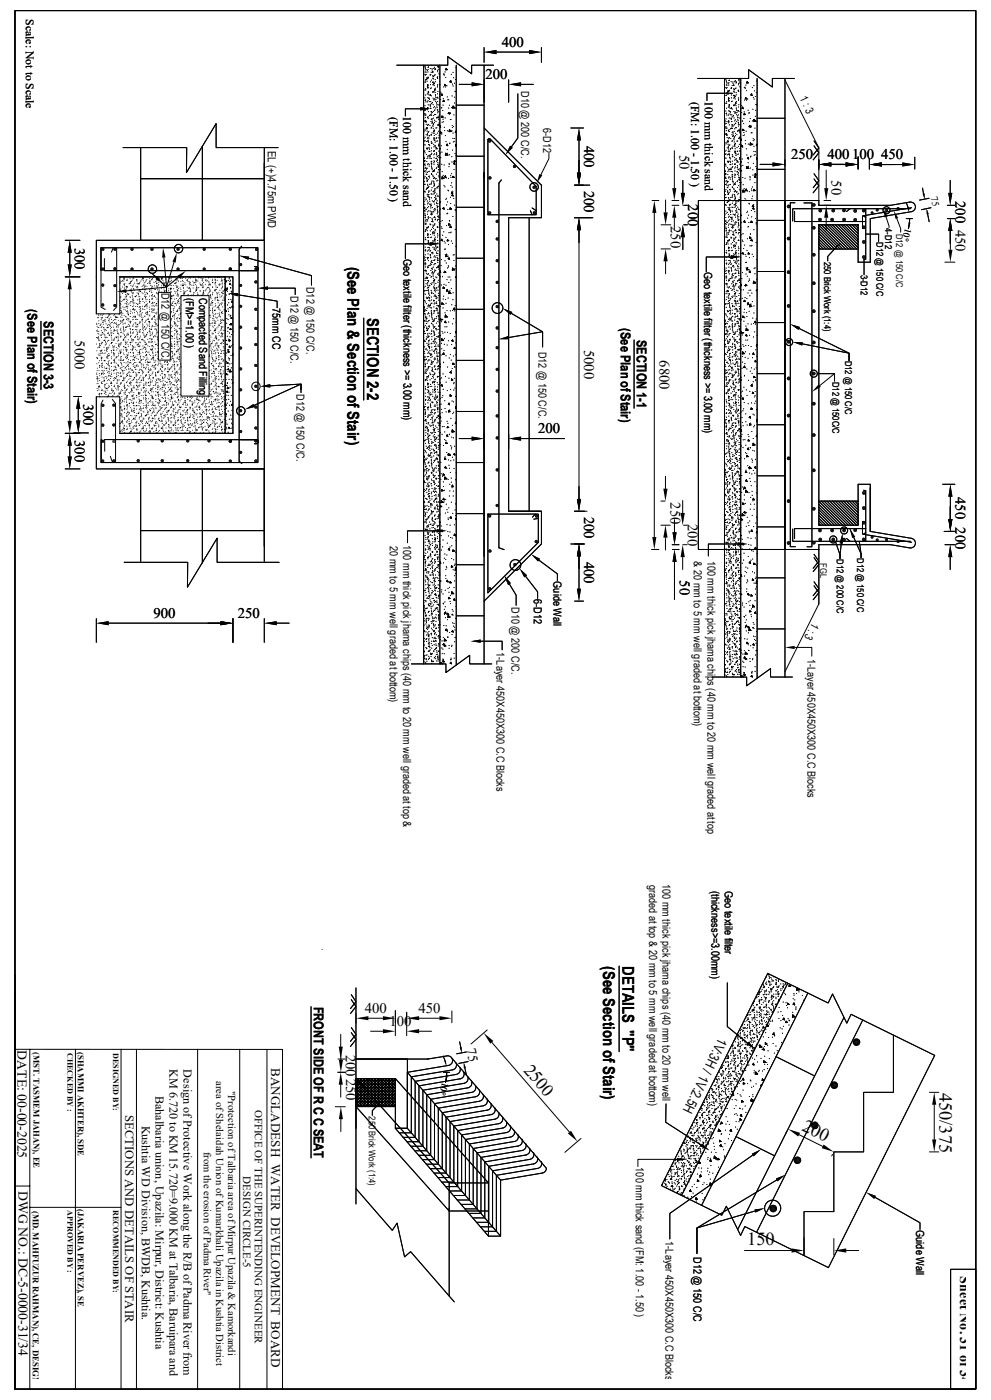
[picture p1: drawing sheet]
<svg xmlns="http://www.w3.org/2000/svg" width="297mm" height="420mm" viewBox="0 0 297 420" stroke-linecap="round" stroke-linejoin="round" font-family="sans-serif">
<defs><g id="words">
<g font-size="5.5">
<text x="281.6" y="327.8" transform="rotate(90 281.6 327.8)">450/375</text>
<text x="240.1" y="338.9" transform="rotate(27 240.1 338.9)">200</text>
<text x="223.9" y="373.6">150</text>
</g>
<text font-size="5.3" x="156.8" y="321.2" transform="rotate(49 156.8 321.2)">2500</text>
<g font-size="4.9">
<text x="104.2" y="80" transform="rotate(90 104.2 80)">(See Plan &amp; Section of Stair)</text>
<text x="110" y="95.4" transform="rotate(90 110 95.4)">SECTION 2-2</text>
<text x="180.7" y="289.9" transform="rotate(90 180.7 289.9)">(See Section of Stair)</text>
<text x="186.6" y="289.8" transform="rotate(90 186.6 289.8)">DETAILS &quot;P&quot;</text>
</g>
<g font-size="4.4">
<text x="150.4" y="14.1">400</text>
<text x="145.5" y="23.8">200</text>
<text x="175.1" y="43.7" transform="rotate(90 175.1 43.7)">400</text>
<text x="203.6" y="46.5" transform="rotate(90 203.6 46.5)">50</text>
<text x="237.1" y="47.8">250</text>
<text x="248" y="47.8">400</text>
<text x="255.4" y="47.8">100</text>
<text x="264.1" y="47.8">450</text>
<text x="175.1" y="57.2" transform="rotate(90 175.1 57.2)">200</text>
<text x="249.2" y="54.1" transform="rotate(90 249.2 54.1)">50</text>
<text x="206.2" y="61.3" transform="rotate(90 206.2 61.3)">200</text>
<text x="286.3" y="60.3" transform="rotate(90 286.3 60.3)">200</text>
<text x="201" y="67.8" transform="rotate(90 201 67.8)">250</text>
<text x="286.4" y="68.9" transform="rotate(90 286.4 68.9)">450</text>
<text x="22.4" y="74.3" transform="rotate(90 22.4 74.3)">300</text>
<text x="22.4" y="102.1" transform="rotate(90 22.4 102.1)">5000</text>
<text x="175.1" y="104.9" transform="rotate(90 175.1 104.9)">5000</text>
<text x="197.7" y="108.1" transform="rotate(90 197.7 108.1)">6800</text>
<text x="25" y="121.1" transform="rotate(90 25 121.1)">300</text>
<text x="161.2" y="130">200</text>
<text x="22.4" y="132" transform="rotate(90 22.4 132)">300</text>
<text x="286.4" y="149.1" transform="rotate(90 286.4 149.1)">450</text>
<text x="175.1" y="155" transform="rotate(90 175.1 155)">200</text>
<text x="201" y="150.7" transform="rotate(90 201 150.7)">250</text>
<text x="206.1" y="157.2" transform="rotate(90 206.1 157.2)">200</text>
<text x="286.3" y="158.2" transform="rotate(90 286.3 158.2)">200</text>
<text x="175.1" y="168.5" transform="rotate(90 175.1 168.5)">400</text>
<text x="203.7" y="174.1" transform="rotate(90 203.7 174.1)">50</text>
<text x="46" y="185.4">900</text>
<text x="71.2" y="185.4">250</text>
<text x="109.3" y="303.9">400</text>
<text x="125.4" y="303.9">450</text>
<text x="116.7" y="307.8">100</text>
<text x="103.7" y="316.4" transform="rotate(90 103.7 316.4)">200250</text>
</g>
<text font-size="4.2" x="287.7" y="382.9" transform="rotate(90 287.7 382.9)">Sheet No. 31 of 34</text>
<g font-size="4.1">
<text x="8.3" y="92.8" transform="rotate(90 8.3 92.8)">(See Plan of Stair)</text>
<text x="13.1" y="96.4" transform="rotate(90 13.1 96.4)">SECTION 3-3</text>
<text x="186" y="98.4" transform="rotate(90 186 98.4)">(See Plan of Stair)</text>
<text x="190.9" y="102" transform="rotate(90 190.9 102)">SECTION 1-1</text>
<text x="94.1" y="302" transform="rotate(90 94.1 302)">FRONT SIDE OF R C C SEAT</text>
<text x="215.4" y="311.1" transform="rotate(116 215.4 311.1)">1V:3H / 1V:2.5H</text>
<text x="5.3" y="315.1" transform="rotate(90 5.3 315.1)">DATE: 00-00-2025</text>
<text x="139.8" y="314.8" transform="rotate(79 139.8 314.8)">75</text>
<text x="5.6" y="357.3" transform="rotate(90 5.6 357.3)">DWG NO.: DC-5-0000-31/34</text>
</g>
<text font-size="3.9" x="81.2" y="320.4" transform="rotate(90 81.2 320.4)">BANGLADESH WATER DEVELOPMENT BOARD</text>
<text font-size="3.8" x="37.5" y="334.4" transform="rotate(90 37.5 334.4)">SECTIONS AND DETAILS OF STAIR</text>
<g font-size="3.6">
<text x="50.8" y="320.7" transform="rotate(90 50.8 320.7)">KM 6.720 to KM 15.720=9.000 KM at Talbaria, Baruipara and</text>
<text x="55" y="320.8" transform="rotate(90 55 320.8)">Design of Protective Work along the R/B of Padma River from</text>
<text x="46.7" y="328.7" transform="rotate(90 46.7 328.7)">Bahalbaria union, Upazila: Mirpur, District: Kushtia</text>
<text x="42.5" y="337.7" transform="rotate(90 42.5 337.7)">Kushtia WD Division, BWDB, Kushtia.</text>
</g>
<g font-size="3.5">
<text x="7.7" y="5.7" transform="rotate(90 7.7 5.7)">Scale: Not to Scale</text>
<text x="116.8" y="35.2" transform="rotate(90 116.8 35.2)">(FM: 1.00 - 1.50 )</text>
<text x="120.8" y="34.9" transform="rotate(90 120.8 34.9)">100 mm thick sand</text>
<text x="207.2" y="30.5" transform="rotate(90 207.2 30.5)">(FM: 1.00 - 1.50 )</text>
<text x="211.2" y="30.3" transform="rotate(90 211.2 30.3)">100 mm thick sand</text>
<text x="80.2" y="45.3" transform="rotate(90 80.2 45.3)">EL (+)4.75m PWD</text>
</g>
<g font-size="3.4">
<text x="239.6" y="29.3" transform="rotate(65 239.6 29.3)">1 : 3</text>
<text x="243.5" y="186.5" transform="rotate(119 243.5 186.5)">1 : 3</text>
</g>
<g font-size="3.3">
<text x="156.2" y="27.3" transform="rotate(90 156.2 27.3)">D10 @ 200 C/C.</text>
<text x="162.8" y="38.4" transform="rotate(90 162.8 38.4)">6-D12</text>
<text x="120.9" y="77.6" transform="rotate(90 120.9 77.6)">Geo textile filter (thickness &gt;= 3.00 mm)</text>
<text x="211.1" y="81.6" transform="rotate(90 211.1 81.6)">Geo textile filter (thickness &gt;= 3.00 mm)</text>
<text x="48.4" y="87.8" transform="rotate(90 48.4 87.8)">D12 @ 150 C/C.</text>
<text x="55.7" y="89.4" transform="rotate(90 55.7 89.4)">(FM&gt;=1.00 )</text>
<text x="59.7" y="89.4" transform="rotate(90 59.7 89.4)">Compacted Sand Filling</text>
<text x="87" y="88.9" transform="rotate(90 87 88.9)">D12 @ 150 C/C.</text>
<text x="91.9" y="86.1" transform="rotate(90 91.9 86.1)">D12 @ 150 C/C.</text>
<text x="81.6" y="92.4" transform="rotate(90 81.6 92.4)">75mm CC</text>
<text x="161.4" y="105.5" transform="rotate(90 161.4 105.5)">D12 @ 150 C/C.</text>
<text x="88.8" y="118.2" transform="rotate(90 88.8 118.2)">D12 @ 150 C/C.</text>
<text x="116.8" y="163.8" transform="rotate(90 116.8 163.8)">20 mm to 5 mm well graded at bottom)</text>
<text x="120.8" y="163.6" transform="rotate(90 120.8 163.6)">100 mm thick pick jhama chips (40 mm to 20 mm well graded at top &amp;</text>
<text x="208" y="168.4" transform="rotate(90 208 168.4)">&amp; 20 mm to 5 mm well graded at bottom)</text>
<text x="212" y="168.2" transform="rotate(90 212 168.2)">100 mm thick pick jhama chips (40 mm to 20 mm well graded at top</text>
<text x="160" y="179.8" transform="rotate(90 160 179.8)">6-D12</text>
<text x="165.9" y="174.4" transform="rotate(90 165.9 174.4)">Guide Wall</text>
<text x="153.3" y="182.1" transform="rotate(90 153.3 182.1)">D10 @ 200 C/C.</text>
<text x="148.8" y="195.7" transform="rotate(90 148.8 195.7)">1-Layer 450X450X300 C.C Blocks</text>
<text x="242" y="197.6" transform="rotate(90 242 197.6)">1-Layer 450X450X300 C.C Blocks</text>
<text x="194.5" y="265.4" transform="rotate(90 194.5 265.4)">graded at top &amp; 20 mm to 5 mm well graded at bottom)</text>
<text x="198.5" y="265.2" transform="rotate(90 198.5 265.2)">100 mm thick pick jhama chips (40 mm to 20 mm well</text>
<text x="213.2" y="267.3" transform="rotate(90 213.2 267.3)">(thickness&gt;=3.00mm)</text>
<text x="217.2" y="267.3" transform="rotate(90 217.2 267.3)">Geo textile filter</text>
<text x="76.4" y="332.9" transform="rotate(90 76.4 332.9)">OFFICE OF THE SUPERINTENDING ENGINEER</text>
<text x="72.9" y="352.8" transform="rotate(90 72.9 352.8)">DESIGN CIRCLE-5</text>
<text x="190.5" y="350.2" transform="rotate(90 190.5 350.2)">100 mm thick sand (FM: 1.00 - 1.50 )</text>
<text x="274.5" y="369" transform="rotate(90 274.5 369)">Guide Wall</text>
<text x="199.5" y="372.4" transform="rotate(90 199.5 372.4)">1-Layer 450X450X300 C.C Blocks</text>
<text x="207.8" y="377.1" transform="rotate(90 207.8 377.1)">D12 @ 150 C/C</text>
</g>
<g font-size="3.2">
<text x="64.8" y="324.3" transform="rotate(90 64.8 324.3)">area of Shelaidah Union of Kumarkhali Upazila in Kushtia District</text>
<text x="68.4" y="327.3" transform="rotate(90 68.4 327.3)">&quot;Protection of Talbaria area of Mirpur Upazila &amp; Kamorkandi</text>
<text x="61.1" y="345.5" transform="rotate(90 61.1 345.5)">from the erosion of Padma River&quot;</text>
</g>
<text font-size="3" x="279" y="59.1" transform="rotate(79 279 59.1)">75</text>
<g font-size="2.8">
<text x="265.3" y="68.4" transform="rotate(90 265.3 68.4)">4-D12</text>
<text x="268.6" y="70.1" transform="rotate(90 268.6 70.1)">D12 @ 150 C/C</text>
<text x="271.4" y="68.4" transform="rotate(105 271.4 68.4)">10°</text>
<text x="262.7" y="72.6" transform="rotate(90 262.7 72.6)">D12 @ 150 C/C</text>
<text x="247" y="78.6" transform="rotate(90 247 78.6)">250 Brick Work (1:4)</text>
<text x="258" y="82.4" transform="rotate(90 258 82.4)">3-D12</text>
<text x="253.3" y="108.2" transform="rotate(90 253.3 108.2)">D12 @ 150 C/C</text>
<text x="249.5" y="114.6" transform="rotate(90 249.5 114.6)">D12 @ 150C/C</text>
<text x="250.8" y="167.8" transform="rotate(90 250.8 167.8)">D12 @ 200 C/C</text>
<text x="256.9" y="167.4" transform="rotate(90 256.9 167.4)">D12 @ 150 C/C</text>
<text x="245.8" y="169" transform="rotate(90 245.8 169)">FGL</text>
<text x="132.6" y="324.5" transform="rotate(105 132.6 324.5)">10°</text>
<text x="110.5" y="334.9" transform="rotate(90 110.5 334.9)">250 Brick Work (1:4)</text>
</g>
<g font-size="2.6">
<text x="10" y="315.6" transform="rotate(90 10 315.6)">(MST. TASMEM JAHAN), EE</text>
<text x="23.4" y="315.6" transform="rotate(90 23.4 315.6)">(SHAMMI AKHTER), SDE</text>
<text x="9.8" y="363.2" transform="rotate(90 9.8 363.2)">(MD. MAHFUZUR RAHMAN), CE, DESIGN</text>
<text x="23.4" y="362.6" transform="rotate(90 23.4 362.6)">(JAKARIA PERVEZ), SE</text>
</g>
<g font-size="2.4">
<text x="20.3" y="315.8" transform="rotate(90 20.3 315.8)">CHECKED BY :</text>
<text x="34" y="315.8" transform="rotate(90 34 315.8)">DESIGNED BY:</text>
<text x="20.3" y="363.1" transform="rotate(90 20.3 363.1)">APPROVED BY :</text>
<text x="34" y="363.1" transform="rotate(90 34 363.1)">RECOMMENDED BY:</text>
</g>
</g></defs>
<g fill="none" stroke="#000" stroke-width=".3">
<path d="M4.5 3.2h287.9v413.5h-287.9zM118.9 19.6h15.3v-2.6l7.2 5.1v-2.5h6.5M127 19.6v179.6M127.3 19.7h.1M127.3 19.9h.1M129.3 19.6h.1M131.3 19.9h.1M131.8 19.6v179.6M136.7 19.6v180M145.1 14.3v4.4M145.1 19.6v179.6M148.8 15.6h9.7"/>
<path d="M162.3 14.3v4.4M125.9 32.6h-4.4v2.2M127 35.5h.1M127 21.6h.1M127 39.5h.1M127 32.2h.1M127.1 32.6h.1M127.2 33.2h.1M127.3 34.2h.1M127.3 22.3h.1M127.3 34.1h.1M127.3 36.4h.1"/>
<path d="M127.3 36.2h.1M127.3 24.6h.1M127.3 27h.1M127.3 29.4h.1M127.3 31.7h.1M127.3 38.8h.1M127.4 39.2h.1M127.4 34.6h.1M127.4 20.3h.1M127.4 30.1h.1M127.5 22.5h.1M127.5 20.6h.1"/>
<path d="M127.5 35.2h.1M127.5 33.1h.1M127.5 36.1h.1M127.5 24h.1M127.6 28.5h.1M127.6 26.6h.1M127.6 24.6h.1M127.6 30h.1M127.6 36.3h.1M127.6 21.3h.1M127.6 27h.1M127.6 32.5h.1"/>
<path d="M127.6 34.5h.1M127.6 30.6h.1M127.6 21.7h.1M127.6 36.7h.1M127.6 23.9h.1M127.7 20.9h.1M127.7 22.3h.1M127.7 38.5h.1M127.7 36.5h.1M127.7 37.3h.1M127.8 38.3h.1M127.8 23.4h.1"/>
<path d="M127.9 38.7h.1M127.9 23.7h.1M128 38.5h.1M128 39.3h.1M128 24.3h.1M128.1 28.2h.1M128.1 30.6h.1M128.1 23.5h.1M128.1 32.9h.1M128.1 21.1h.1M128.1 25.9h.1M128.1 38.4h.1"/>
<path d="M128.1 32.4h.1M128.1 25.4h.1M128.1 37.6h.1M128.1 35.3h.1M128.1 25.8h.1M128.2 26.3h.1M128.2 21.6h.1M128.2 25.5h.1M128.2 26.4h.1M128.2 23.6h.1M128.2 32.3h.1M128.2 29.3h.1"/>
<path d="M128.3 23.2h.1M128.3 37.3h.1M128.3 32.6h.1M128.3 20.2h.1M128.3 20.8h.1M128.3 25.5h.1M128.3 27.9h.1M128.3 30.2h.1M128.3 35h.1M128.3 31.5h.1M128.3 27.6h.1M128.3 39.7h.1"/>
<path d="M128.3 26.2h.1M128.4 29.5h.1M128.4 37.4h.1M128.4 33.5h.1M128.4 27.4h.1M128.4 20.1h.1M128.4 35.5h.1M128.4 27.8h.1M128.5 39.5h.1M128.5 28.4h.1M128.7 29.5h.1M128.7 29.8h.1"/>
<path d="M128.7 34.7h.1M128.8 30.5h.1M128.8 37.6h.1M128.9 34.5h.1M128.9 28.6h.1M128.9 31.5h.1M128.9 22.5h.1M128.9 20.6h.1M128.9 31.9h.1M129 28.4h.1M129 24.6h.1M129 25.4h.1"/>
<path d="M129 32.5h.1M129 26.5h.1M129.1 22.4h.1M129.1 30.5h.1M129.1 32.5h.1M129.1 34.4h.1M129.2 36.4h.1M129.2 38.4h.1M129.2 33.5h.1M129.2 21.7h.1M129.2 38.2h.1M129.2 33.4h.1"/>
<path d="M129.2 28.7h.1M129.2 33.9h.1M129.2 24h.1M129.2 26.4h.1M129.2 31.1h.1M129.2 35.8h.1M129.3 34.5h.1M129.4 37h.1M129.5 20.6h.1M129.5 35.6h.1M129.5 39.9h.1M129.5 30.9h.1"/>
<path d="M129.5 36h.1M129.5 21h.1M129.5 36.8h.1M129.6 36.6h.1M129.6 33.8h.1M129.6 21.6h.1M129.6 24.8h.1M129.6 30.7h.1M129.7 21.5l.1 .1M129.7 27.7h.1M129.7 25.4h.1M129.7 24.6h.1"/>
<path d="M129.7 23.5h.1M129.7 37.6h.1M129.7 22.6h.1M129.8 27.5h.1M129.8 38h.1M129.8 23h.1M129.8 31.4h.1M129.8 29.5h.1M129.8 33.4h.1M129.8 38.6h.1M129.8 23.7h.1M129.9 37.4h.1"/>
<path d="M129.9 35.4h.1M130 39.4h.1M130 27.6h.1M130 20.5h.1M130 25.2h.1M130 32.3h.1M130 24.7h.1M130 30h.1M130 34.7h.1M130 22.9h.1M130 37h.1M130 39.6h.1"/>
<path d="M130 25.1h.1M130.1 39.2h.1M130.1 25.7h.1M130.2 24.9h.1M130.2 22.6h.1M130.2 33.1h.1M130.2 20.2h.1M130.2 39.1h.1M130.2 27.3h.1M130.2 29.6h.1M130.2 32h.1M130.2 34.3h.1"/>
<path d="M130.2 36.7h.1M130.2 36.1h.1M130.3 26.7h.1M130.3 27h.1M130.3 27.1h.1M130.3 33h.1M130.3 20.9h.1M130.3 30h.1M130.4 22.4h.1M130.4 20.5h.1M130.4 27.7h.1M130.4 26.9h.1"/>
<path d="M130.4 23.9h.1M130.5 28.4h.1M130.5 26.5h.1M130.5 24.5h.1M130.5 20.8h.1M130.5 28.7h.1M130.6 29.2h.1M130.6 32.4h.1M130.6 34.4h.1M130.6 30.4h.1M130.6 38.4h.1M130.6 36.4h.1"/>
<path d="M130.6 29.8h.1M130.8 30.8h.1M130.9 35.4h.1M130.9 31.2h.1M130.9 38.4h.1M130.9 31.8h.1M130.9 29.3h.1M131 32.2h.1M131 35.3h.1M131 23.2h.1M131.1 29.2h.1M131.1 32.9h.1"/>
<path d="M131.1 26.1h.1M131.1 25.8h.1M131.1 28.2h.1M131.1 23.4h.1M131.1 33.2h.1M131.1 21.1h.1M131.1 39.9h.1M131.1 30.5h.1M131.1 25.4h.1M131.1 23.5h.1M131.1 21.5h.1M131.1 35.2h.1"/>
<path d="M131.1 23.1h.1M131.1 37.5h.1M131.2 33.8h.1M131.2 20h.1M131.2 31.4h.1M131.2 29.4h.1M131.2 27.4h.1M131.3 37.3h.1M131.3 35.4h.1M131.3 33.4h.1M131.3 34.9h.1M131.4 20.3h.1"/>
<path d="M131.4 35.3h.1M131.4 39.4h.1M131.4 35.9h.1M131.4 20.9h.1M131.5 37.7h.1M131.6 31.6h.1M131.6 36.9h.1M131.6 22h.1M131.6 22.4h.1M131.6 37.5h.1M131.7 34.5h.1M131.7 37.3h.1"/>
<path d="M131.7 31.5h.1M131.7 25.5h.1M131.7 37.9h.1M131.7 23h.1M131.7 28.4h.1M131.8 25.4h.1M131.8 37.8l.2 .3M131.8 38.1h.3M131.8 29h.1M131.8 28.2h.1M132 29.8h.1M132.1 27.7h.1"/>
<path d="M132.2 32.3h.1M132.3 39.8l-.4 .1M132.4 32.3h.1M132.4 39.9l-.4-.3v.3M132.4 28.2l.2 .4-.4-.1zM132.5 34.8l.3 .3M132.5 34.8l-.1 .4M132.5 36.7h.1M132.7 33.1h.1M132.8 35.1l-.5 .1M132.8 35.8h.1M132.8 31.5h.1"/>
<path d="M132.8 29.6h.1M132.9 30.1l.3 .3M132.9 30.1l-.1 .3M132.9 22.2h.1M132.9 36.5h.1M133 26.1h.1M133.1 22.2h.1M133.1 38.2h.1M133.1 22.5h.1M133.2 30.4h-.4M133.2 39.2h.1M133.3 21.6h.1"/>
<path d="M133.4 35.4h.1M133.5 26.1h.1M133.6 25.7h.1M133.6 23.2h.1M133.6 25.6l-.4 .1M133.6 25.7l-.3-.4v.4M133.9 25.7h.1M134 20.9l-.4 .1M134 29.1h.1M134.1 20.9l-.4-.3-.1 .4M134.1 39.2h.1M134.2 29.9h.1"/>
<path d="M134.5 32.4h.1M134.5 29.9h.1M134.6 39.5l.1-.6 .6 .5-.7 .1M134.7 31.6h.1M134.7 34.2l-.4-.2 .2-.3 .2 .5M134.9 33.8h.1M135 35.9h.1M135 34.1h.1M135 39.4h.1M135.1 24.2l.2 .5-.4-.1zM135.1 35.9h.1M135.3 22.3h.1"/>
<path d="M135.3 32.3h.1M135.4 39.2h.1M135.5 28.8h.1M135.5 37.7h.1M135.6 38.3h.1M135.6 25.2h.1M135.8 31.8l-.1 .6 .7-.1-.6-.5M135.8 25.8h.1M135.8 39.9h.1M135.8 21.7h.1M135.9 38h.1M135.9 23.3h.1"/>
<path d="M136 34.5h.1M136.2 25h.1M136.2 30.9h.1M136.2 29.2h.1M136.4 27.4h.1M136.5 27.5h.1M136.5 23.8h.1M136.7 32.5h.1M136.7 20.3h.1M136.7 39.3l-.3 .3 .3 .1M136.7 31.5h8.4M137.6 25.3h3.8"/>
<path d="M145.1 38.4l17.2 17.1v9.8h-9.9v88.1M152.4 24v6.7M155.2 28.2v13.2l-1.9 2.6M156.2 25.3h3.7M171.1 38.4h3.8M209.1 23.5h15.3v-2.6l7.1 5.2v-2.6h6.6M217.1 23.5v179.6M217.2 39.5h.1M217.2 25.6h.1M217.3 36.2h.1M217.3 36.5h.1M217.4 37.2h.1"/>
<path d="M217.5 38.2h.1M217.5 23.9h.1M217.5 26.2h.1M217.5 31h.1M217.5 28.6h.1M217.5 33.3h.1M217.6 23.6h.1M217.6 38h.1M217.6 38.6h.1M217.6 35.7h.1M217.6 34.1h.1M217.6 39.2h.1"/>
<path d="M217.6 26.5h.1M217.6 24.3h.1M217.7 24.6h.1M217.7 37h.1M217.7 32.5h.1M217.7 34h.1M217.7 28.5h.1M217.7 28h.1M217.8 30.5h.1M217.8 25.3h.1M217.8 30.9h.1M217.8 34.5h.1"/>
<path d="M217.8 25.7h.1M217.8 38.4h.1M217.8 36.5h.1M217.8 27.9h.1M217.8 24.8h.1M217.9 26.3h.1M218 27.3h.1M218.1 27.7h.1M218.1 28.3h.1M218.2 27.5h.1M218.2 25.1h.1M218.3 39.2l.1 .1"/>
<path d="M218.3 29.8h.1M218.3 34.5h.1M218.3 36.9h.1M218.3 36.4h.1M218.3 32.2h.1M218.3 29.3h.1M218.4 29.8h.1M218.4 30.3h.1M218.4 36.2h.1M218.4 25.5h.1M218.4 27.5h.1M218.4 29.5h.1"/>
<path d="M218.4 33.2h.1M218.4 31.8h.1M218.4 24.8h.1M218.4 30.4h.1M218.4 24.2h.1M218.5 36.6h.1M218.5 31.5h.1M218.5 34.2h.1M218.5 30.1h.1M218.5 38.9h.1M218.5 35.4h.1M218.5 33.5h.1"/>
<path d="M218.6 31.4h.1M218.6 27.1h-.2M218.6 24h.1M218.6 37.5h.1M218.6 39.5h.1M218.6 31.8h.1M218.7 32.4h.1M218.8 33.4h.1M218.9 33.8h.1M218.9 34.4h.1M218.9 38.7h.1M219 32.6h.1"/>
<path d="M219.1 38.5h.1M219.1 35.5h.1M219.1 26.5h.1M219.1 24.5h.1M219.2 32.4h.1M219.2 35.9h.1M219.2 28.5h.1M219.2 30.5h.1M219.2 29.4h.1M219.2 36.5h.1M219.2 26.3h.1M219.3 38.4h.1"/>
<path d="M219.3 36.4h.1M219.3 34.5h.1M219.3 28h-7.4v2.1M219.4 37.5h.1M219.4 37.4h.1M219.4 37.9h.1M219.4 39.8h.1M219.4 32.7h.1M219.4 30.4h.1M219.4 25.7h.1M219.4 28h.1M219.4 35.1h.1"/>
<path d="M219.5 38.5h.1M219.5 23.5h.1M219.6 24.6h.1M219.6 39.5h.1M219.7 25h.1M219.7 39.9h.1M219.7 34.8h.1M219.8 37.8h.1M219.8 25.6h.1M219.8 28.7h.1M219.8 34.7h.1M219.8 31.7h.1"/>
<path d="M219.9 27.5h.1M219.9 29.4h.1M219.9 26.6h.1M219.9 25.5h.1M219.9 28.6h.1M219.9 25.6h.1M220 35.4h.1M220 33.4h.1M220 31.5h.1M220 27h.1M220 39.4h.1M220 37.4h.1"/>
<path d="M220 27.6h.1M220.1 31.6h.1M220.1 24.5h.1M220.1 29.2h.1M220.1 26.8h.1M220.2 38.7h.1M220.2 36.3h.1M220.2 33.9h.1M220.2 28.7h.1M220.2 29h.1M220.3 29.7h.1M220.3 26.5h.1"/>
<path d="M220.3 35.9h.1M220.3 37.1h.1M220.3 24.2h.1M220.3 28.9h.1M220.3 31.2h.1M220.3 33.6h.1M220.4 38.3h.1M220.4 30.7h.1M220.5 37h.1M220.5 31.1h.1M220.5 31h.1M220.5 33.9h.1"/>
<path d="M220.6 26.4h.1M220.6 24.5h.1M220.6 31.7h.1M220.6 24.9h.1M220.6 30.9h.1M220.6 27.8h.1M220.6 32.4h.1M220.6 28.4h.1M220.7 30.4h.1M220.7 24.8h.1M220.7 32.7h.1M220.7 38.3h.1"/>
<path d="M220.7 34.4h.1M220.8 36.4h.1M220.8 33.1h.1M220.9 33.7h.1M221 34.8h.1M221 39.4h.1M221 35.2h.1M221.1 35.8h.1M221.1 33.3h.1M221.1 39.2h.1M221.2 27.2h.1M221.2 36.2h.1"/>
<path d="M221.2 33.1h.1M221.2 36.8h.1M221.3 30.1h.1M221.3 37.2h.1M221.3 39.2h.1M221.3 34.5h.1M221.3 25.4h.1M221.3 27.4h.1M221.3 29.8h.1M221.3 36.8h.1M221.3 29.4h.1M221.3 27.1h.1"/>
<path d="M221.3 25h.1M221.3 32.1h.1M221.4 37.8h.1M221.4 24h.1M221.4 31.4h.1M221.4 33.4h.1M221.4 35.3h.1M221.5 37.4h.1M221.5 23.9h.1M221.5 38.8h.1M221.5 39.3h.1M221.5 24.3h.1"/>
<path d="M221.6 39.2h.1M221.6 24.9h.1M221.7 39.8h.1M221.7 25.9h.1M221.8 35.6h.1M221.8 38.5h.1M221.8 26.3h.1M221.9 29.5h.1M221.9 35.4h.1M221.9 26.9h.1M222 32.4h.1M222 29.3h.1"/>
<path d="M222 33h.1M222 32.1h.1M222 23.5v179.6M222.2 31.6h.1M222.2 33.8h.1M222.4 36.3h.1M222.5 36.3h.1M222.6 32.1l.2 .5-.4-.1zM222.8 37.1h.1M222.9 35.5h.1M222.9 39.1l-.4 .1M222.9 39.8h.1"/>
<path d="M223 39.1l-.4-.3v.4M223 33.6h.1M223.1 26.2h.1M223.1 30h.1M223.3 26.2h.1M223.3 26.5h.1M223.4 34.3l-.5 .1M223.4 34.4l-.3-.4-.1 .4M223.5 29.3l.4 .3M223.5 29.3l-.1 .4M223.5 25.5h.1M223.6 39.4h.1"/>
<path d="M223.7 29.6h.1M223.7 27.2h.1M223.7 30.1h.1M223.8 29.6h-.4M223.9 24.6l.4 .2M223.9 24.5v.4M224.1 29.7h.1M224.2 33.1h.1M224.2 24.8l-.4 .1M224.4 33.9h.1M224.6 36.4h.1M224.6 33.9h.1"/>
<path d="M224.7 37.7l-.2 .3 .4 .1-.2-.4M224.8 35.6h.1M225 37.8h.1M225.1 39.8h.1M225.2 38.1h.1M225.3 39.8h.1M225.4 28.6l-.4-.1 .3-.3 .1 .5M225.5 36.3h.1M225.5 26.3h.1M225.6 32.8h.1M225.8 29.2h.1M225.9 25.7h.1"/>
<path d="M226 29.7h.1M226 35.8l.5 .5-.6 .1zM226.1 27.3h.1M226.2 38.4h.1M226.4 34.9h.1M226.4 29h.1M226.4 33.1h.1M226.5 31.4h.1M226.7 27.8h.1M226.7 31.5h.1M226.8 24.3h.1M226.9 36.4h.1"/>
<path d="M226.9 35.5h8.3M226.9 23.5v180M235.2 24l10.2 20.4v17.2h21.5l5.8-1a1.46 1.46 0 0 1 1.6 1.2 1.46 1.46 0 0 1-1.1 1.7l-12.4 2.1v13.1h-3.6v-11.3h-11.8v90.2h11.8v-12.3h3.6v14.1l12.4 2.1a1.46 1.46 0 0 1 1.1 1.7 1.46 1.46 0 0 1-1.6 1.2l-5.8-1h-21.5v17.8l-10.2 20.3M235.2 23.5v179.6M36.9 44.3h19.1l-.1 7.5 8.9-14.7v7.2h18.6M42.2 53.6h18.5v18.5h-18.5zM42.2 44.3v9.3h18.5v-9.7v9.7h18.5v-9.3M60.7 53.6h18.5v18.5h-18.5zM79.2 48.9v115M127 43.4h.1M127 41.5h.1M127 47.2h.1"/>
<path d="M127 54.5h.1M127.1 49.4h.1M127.1 48.4h.1M127.1 47.5h.1M127.1 45.5h.1M127.1 57.4h.1M127.2 48.2h.1M127.2 54.4h.1M127.2 51.4h.1M127.2 55.3h.1M127.3 53.4h.1M127.3 48.3h.1"/>
<path d="M127.3 42.3h.1M127.3 57.4h.1M127.3 45.3h.1M127.3 49.2h.1M127.3 59.4h.1M127.4 45.8h.1M127.4 43.5h.1M127.4 55.3h.1M127.4 57.6h.1M127.4 60h.1M127.4 49.6h.1M127.4 52.9h.1"/>
<path d="M127.4 42.2h.1M127.4 50.5h.1M127.4 48.2h.1M127.4 41.1h.1M127.5 50.2h.1M127.6 51.2h.1M127.6 51.6h.1M127.7 52.2h.1M127.7 40.4h.1M127.7 56.8h.1M127.8 59.7h.1M127.8 42.5h.1"/>
<path d="M127.8 46.4h.1M127.8 50.7h.1M127.8 53.3h.1M127.8 44.4h.1M127.8 56.6h.1M127.9 44.6h.1M127.9 52.3h.1M127.9 48.4h.1M127.9 53.6h.1M127.9 50.4h.1M127.9 50.5h.1M128 54.3h.1"/>
<path d="M128 47.5h.1M128 54.4h.1M128 44.4h.1M128 58.3h.1M128 56.3h.1M128.1 41.4h.1M128.1 49.4h.1M128.1 40.3h.1M128.1 54.1h.1M128.1 56.5h.1M128.1 44.7h.1M128.1 42.3h.1"/>
<path d="M128.1 40h.1M128.1 47.1h.1M128.1 51.8h.1M128.1 55.3h.1M128.1 58.8h.1M128.2 55.7h.1M128.2 40.7h.1M128.3 56.3h.1M128.3 41.4h.1M128.3 51.4h.1M128.3 44.4h.1M128.3 53.8h.1"/>
<path d="M128.3 56.2h.1M128.3 58.5h.1M128.3 46.7h.1M128.3 42h.1M128.3 49.1h.1M128.4 42.4h.1M128.4 57.3h.1M128.4 59.1h.1M128.4 57.7h.1M128.4 42.8h.1M128.5 53h.1M128.5 43.4h.1"/>
<path d="M128.5 41.4h.1M128.5 55.9h.1M128.5 58.3h.1M128.5 58.9h.1M128.6 45.4h.1M128.6 46.9h.1M128.6 49.3h.1M128.6 47.4h.1M128.6 49.8h.1M128.6 52.8h.1M128.7 51.4h.1M128.7 44.4h.1"/>
<path d="M128.7 59.4h.1M128.7 40.8h.1M128.7 53.3h.1M128.7 55.3h.1M128.7 44.8h.1M128.7 46.7h.1M128.7 59.8h.1M128.7 43.7h.1M128.8 45.4h.1M128.8 59.3h.1M128.8 57.3h.1M128.8 40.6h.1"/>
<path d="M128.9 46.4h.1M129 46.9h.1M129.1 47.5h.1M129.1 55.2h.1M129.2 40.4h.1M129.2 48.5h.1M129.2 58.2h.1M129.2 42.4h.1M129.2 48.9h.1M129.2 45.3h.1M129.2 49.1h.1M129.2 55.1h.1"/>
<path d="M129.2 40.5h.1M129.2 42.9h.1M129.3 46.3h.1M129.3 44.4h.1M129.3 50h.1M129.3 54.7h.1M129.3 57h.1M129.3 59.4h.1M129.3 47.6h.1M129.3 52.1h.1M129.3 43.1h.1M129.3 49.5h.1"/>
<path d="M129.4 46h.1M129.4 49h.1M129.4 50.3h.1M129.4 48.4h.1M129.4 52.3h-.1M129.5 56.3h.1M129.5 54.3h.1M129.5 42.9h.1M129.5 58.3h.1M129.5 50.5h.1M129.5 50.9h.1M129.6 51.5h.1"/>
<path d="M129.7 52.6h.1M129.8 53h.1M129.8 57.5h.1M129.9 51.4h.1M129.9 53.6h.1M129.9 57.4h.1M130 54.4h.1M130 43.3h.1M130 41.4h.1M130 51.3h.1M130 45.3h.1M130 46.4h.1"/>
<path d="M130 53.5h.1M130 48.8h.1M130 51.1h.1M130 54.6h.1M130 55.9h.1M130 58.2h.1M130 41.7h.1M130 44.1h.1M130 49.3h.1M130 47.3h.1M130 45.4h.1M130 55h.1"/>
<path d="M130 40h.1M130 48.3h.1M130.1 55.6h.1M130.1 55.2h.1M130.1 53.3h.1M130.1 51.3h.1M130.1 40.6h.1M130.1 42.2h.1M130.1 45.2h.1M130.2 41.4h.1M130.2 55.5h.1M130.2 53.2h.1"/>
<path d="M130.2 57.3h.1M130.2 50.8h.1M130.2 43.8h.1M130.2 48.5h.1M130.2 57.9h.1M130.2 46.1h.1M130.3 56.6h.1M130.3 41.7h.1M130.3 59.3h.1M130.3 57h.1M130.3 42.1h.1M130.4 57.7h.1"/>
<path d="M130.4 42.7h.1M130.5 59.8h.1M130.5 43.7h.1M130.5 58.7h.1M130.6 53.7h.1M130.6 44.1h.1M130.6 59.1h.1M130.6 56.6h.1M130.6 59.6h.1M130.6 40.3h.1M130.6 47.6h.1M130.6 44.7h.1"/>
<path d="M130.7 59.7h.1M130.7 53.6h.1M130.7 42.4h.1M130.7 46.3h.1M130.7 41.5h.1M130.7 44.4h.1M130.7 50.5h.1M130.8 47.5h.1M130.8 52.2h.1M130.8 48.3h.1M130.8 44.4h.1M130.8 45.8h.1"/>
<path d="M130.9 50.3h.1M130.9 41.4h.1M130.9 46.1h.1M130.9 54.3h.1M130.9 58.2h.1M130.9 56.3h.1M130.9 46.8h.1M131.1 47.8h.1M131.1 48.2h.1M131.1 44.6h.1M131.1 49.3h.1M131.1 47h.1"/>
<path d="M131.1 42.3h.1M131.2 48.8h.1M131.2 51.7h.1M131.2 54.1h.1M131.2 56.4h.1M131.2 58.8h.1M131.2 56h.1M131.3 58.9h.1M131.3 49.8h.1M131.3 49.9h.1M131.4 50.2h.1M131.4 52.8h.1"/>
<path d="M131.4 55.8h.1M131.4 43.3h.1M131.4 43.8h.1M131.4 41.4h.1M131.4 50.8h.1M131.4 49.7h.1M131.5 45.3h.1M131.5 46.7h.1M131.5 47.3h.1M131.5 49.2h.1M131.5 43.6h.1M131.6 51.3h.1"/>
<path d="M131.6 40.6h.1M131.6 55.2h.1M131.6 53.3h.1M131.6 51.9h.1M131.7 57.2h.1M131.7 52.2h.1M131.7 59.2h.1M131.7 52.9h.1M131.8 44.5l.2 .2M131.8 44.6h.1M131.9 45.9h.1M131.9 50.8h.1"/>
<path d="M132 47.3h.1M132.1 47.3h.1M132.2 43.7h.1M132.4 49.3h.1M132.4 40.2h.1M132.4 45.6h.1M132.5 53l.6 .6h-.7zM132.5 51.5h.1M132.7 53.1h.1M132.8 52.6h.1M133.1 55.6h.1M133.1 49.5h.1"/>
<path d="M133.3 56h.1M133.5 46.6l.1-.6 .6 .5-.7 .1M133.5 52.7l.1 .5-.3-.1zM133.5 40.7h.1M133.6 59.8h.1M133.6 42.5h.1M133.7 53.4h.1M133.8 43.6l.2-.3 .2 .4M133.8 59.5h.1M133.8 43.6l.4 .1M134 44.9h.1M134.1 46h.1"/>
<path d="M134.2 46.5h.1M134.2 57.1h.1M134.4 57.2h.1M134.4 53.5h.1M134.5 50h.1M134.6 49h.1M134.6 49.4h.1M134.7 46.4h.1M134.7 43.1h.1M134.8 42.9h.1M135 59.2h.1M135 52.7h.1"/>
<path d="M135.1 53.2h.1M135.1 55.7h.1M135.3 52.1h.1M135.3 57.7l.4 .3M135.3 57.6v.4M135.3 54.9h.1M135.4 47h.1M135.4 48.6h.1M135.5 56.1h.1M135.6 58.3l.2 .5M135.6 45h.1M135.6 58.3l-.2 .3 .4 .2"/>
<path d="M135.7 57.9l-.4 .1M135.7 57.4h.1M135.7 41.5h.1M135.8 42.6h.1M136 59.5h.1M136.1 53.2l-.4 .1 .1-.4 .3 .3M136.1 50.8h.1M136.1 42.4h.1M136.1 48.8l.2 .5-.4-.2zM136.2 41.5h.1M136.4 46.1h.1M136.5 48.4l-.4 .1"/>
<path d="M136.6 48.5l-.4-.4-.1 .4M136.7 46.6h.1M136.7 43.5l-.1 .3M136.7 43.7l-.2 .1M136.7 46.9h8.4M146.4 41.7h.5l13.8 14.2v8.5h-14.5v-22.5zM150.3 54l-.8 .9v109.4l1.6 .6M164.5 46v1.6l-2.4 4.8M172.2 55.5h4.5M173.5 42.1v9.7M199.5 60v3.7M202.1 45.2v11.2"/>
<path d="M204.6 54.1v3.8M217.2 43.5h.1M217.3 45.5h.1M217.3 47.4h.1M217.3 58.5h.1M217.3 51.1h.1M217.3 51.5h.1M217.3 49.4h.1M217.3 53.3h.1M217.3 51.4h.1M217.3 52.4h.1M217.4 52.1h.1"/>
<path d="M217.4 55.3h.1M217.4 58.3h.1M217.4 55.4h.1M217.4 57.4h.1M217.4 46.3h.1M217.4 59.3h.1M217.5 52.2h.1M217.5 49.2h.1M217.5 53.1h.1M217.5 40.2h.1M217.6 47.5h.1M217.6 40.4h.1"/>
<path d="M217.6 52.2h.1M217.6 53.6h.1M217.6 42.8h.1M217.6 49.8h.1M217.6 46.1h.1M217.6 54.5h.1M217.6 56.9h.1M217.6 45.1h.1M217.6 59.2h.1M217.6 43.1h.1M217.6 54.1h.1M217.6 40h.1"/>
<path d="M217.8 55.2h.1M217.8 40.2h.1M217.8 40.6h.1M217.8 55.6h.1M217.9 40.5h.1M217.9 41.2h.1M217.9 42.5h.1M217.9 44.4h.1M217.9 56.2h.1M218 46.4h.1M218 54.7h.1M218 50.3h.1"/>
<path d="M218 48.4h.1M218.1 57.2h.1M218.1 57.6h.1M218.1 42.2h.1M218.1 56.3h.1M218.1 54.4h.1M218.1 42.7h.1M218.1 52.4h.1M218.1 48.6h.1M218.1 51.5h.1M218.1 54.5h.1M218.2 42.5h.1"/>
<path d="M218.2 43.3h.1M218.2 58.2h.1M218.2 58.3h.1M218.2 48.4h.1M218.2 45.4h.1M218.3 46.3h.1M218.3 43.9h.1M218.3 41.6h.1M218.3 48.7h.1M218.3 51h.1M218.3 53.4h.1M218.3 44.3h.1"/>
<path d="M218.3 59.3h.1M218.3 42.3h.1M218.3 55.8h.1M218.3 58.1h.1M218.4 44.7h.1M218.4 59.6h.1M218.4 45.3h.1M218.5 46h.1M218.5 48.3h.1M218.5 43.6h.1M218.5 50.7h.1M218.5 55.4h.1"/>
<path d="M218.5 41.3h.1M218.5 53h.1M218.5 57.8h.1M218.6 46.4h.1M218.6 41.4h.1M218.6 46.7h.1M218.7 56.9h.1M218.7 47.3h.1M218.7 45.4h.1M218.7 43.4h.1M218.7 50.8h.1M218.7 59.9h.1"/>
<path d="M218.8 49.4h.1M218.8 53.3h.1M218.8 51.4h.1M218.8 56.8h.1M218.8 53.8h.1M218.9 48.4h.1M218.9 55.3h.1M218.9 57.3h.1M218.9 44.7h.1M218.9 59.3h.1M218.9 50.7h.1M218.9 48.8h.1"/>
<path d="M218.9 47.7h.1M219 44.6h.1M219 49.4h.1M219 41.6h.1M219.1 50.4h.1M219.2 50.8h.1M219.2 51.4h.1M219.3 59.2h.1M219.4 42.4h.1M219.4 44.3h.1M219.4 40.4h.1M219.4 52.5h.1"/>
<path d="M219.4 53.1h.1M219.4 52.8h.1M219.5 56h.1M219.5 56.3h.1M219.5 50.3h.1M219.5 46.4h.1M219.5 49.2h.1M219.5 48.3h.1M219.5 59.1h.1M219.5 58.6h.1M219.5 51.6h.1M219.5 46.9h.1"/>
<path d="M219.5 42.1h.1M219.5 53.9h.1M219.5 44.5h.1M219.5 53.5h.1M219.5 47h.1M219.5 52.3h.1M219.5 53h.1M219.6 54.3h.1M219.6 50h.1M219.6 40.9h.1M219.6 46.9h.1M219.6 58.3h.1"/>
<path d="M219.7 54.5h.1M219.7 43.9h.1M219.7 54.9h.1M219.7 40.8h.1M219.8 40.6h.1M219.8 55.5h.1M219.9 56.5h.1M219.9 41.6h.1M220 42h.1M220 56.9h.1M220 42.6h.1M220 57.5h.1"/>
<path d="M220 41.3h.1M220.1 55.4h.1M220.1 47.3h.1M220.1 58.3h.1M220.2 49.3h.1M220.2 50.4h.1M220.2 45.3h.1M220.2 58.5h.1M220.2 55.1h.1M220.2 45.7h.1M220.2 48h.1M220.2 52.7h.1"/>
<path d="M220.2 43.6h.1M220.2 41h.1M220.2 59.8h.1M220.2 55.2h.1M220.2 53.3h.1M220.2 52.2h.1M220.2 43.3l-.1 .1M220.2 57.5h.1M220.2 59h.1M220.2 44h.1M220.3 51.3h.1M220.3 43.2h.1"/>
<path d="M220.3 44.6h.1M220.3 55.3h.1M220.3 49.1h.1M220.3 59.6h.1M220.3 57.3h.1M220.3 59.2h.1M220.3 46.1h.1M220.4 59.5h.1M220.4 54.8h.1M220.4 40.7h.1M220.4 45.4h.1M220.4 43.1h.1"/>
<path d="M220.4 47.8h.1M220.4 57.1h.1M220.4 50.1h.1M220.4 52.5h.1M220.4 43h.1M220.4 45.6h.1M220.4 40h.1M220.5 46h.1M220.6 46.7h.1M220.7 57.7h.1M220.7 47.7h.1M220.8 48.1h.1"/>
<path d="M220.8 40.4h.1M220.9 51.6h.1M220.9 42.3h.1M220.9 57.5h.1M220.9 44.3h.1M220.9 48.7h.1M220.9 46.3h.1M220.9 54.5h.1M220.9 50.2h.1M220.9 45.5h.1M220.9 48.3h.1M221 52.3h.1"/>
<path d="M221 51.4h.1M221 48.4h.1M221 49.7h.1M221 54.3h.1M221 56.2h.1M221 50.1h.1M221.1 45.3h.1M221.1 58.3h.1M221.1 42.3h.1M221.1 50.7h.1M221.2 51.7h.1M221.3 41.5h.1"/>
<path d="M221.3 52.2h.1M221.3 43.9h.1M221.3 46.2h.1M221.4 53.3h.1M221.4 48.6h.1M221.4 55.7h.1M221.4 50.9h.1M221.4 52.7h.1M221.4 58h.1M221.4 59.9h.1M221.5 53.8h.1M221.5 59.8h.1"/>
<path d="M221.5 41.3h.1M221.6 43.3h.1M221.6 54.2h.1M221.6 56.8h.1M221.6 47.8h.1M221.6 47.2h.1M221.6 45.3h.1M221.6 53.7h.1M221.7 54.8h.1M221.7 50.7h.1M221.7 49.3h.1M221.7 53.2h.1"/>
<path d="M221.7 51.3h.1M221.7 41.7h.1M221.7 47.6h.1M221.7 44.6h.1M221.8 57.2h.1M221.8 55.2h.1M221.8 55.8h.1M221.8 59.1h.1M221.8 40.9h.1M221.8 41.5h.1M221.8 56.2h.1M221.8 41.3h.1"/>
<path d="M221.9 56.9h.1M221.9 41.9h.1M222 48.5l.2 .1M222 41.7l.2 .4-.2-.1M222.1 49.8h.1M222.1 48.6h-.1M222.1 54.8h.1M222.3 51.2l-.1 .1M222.4 47.7h.1M222.5 44.2h.1M222.5 43.8l-.4 .1M222.6 53.3h.1"/>
<path d="M222.6 49.6h.1M222.6 43.9l-.4-.3v.3M222.7 57l-.1 .6 .6-.1-.5-.5M222.7 40.6h.1M222.7 55.4h.1M222.9 57.1h.1M223 56.6h.1M223.1 40.5h.1M223.3 53.5h.1M223.3 59.6h.1M223.4 42.2h.1M223.4 43.1h.1"/>
<path d="M223.6 44.7h.1M223.6 56.7l.3 .5-.5-.2 .3-.3M223.8 46.5h.1M223.8 50l.5 .5h-.6zM223.9 57.3h.1M224.2 48.8h.1M224.2 47.2l.2 .5-.4-.2zM224.2 43.2h.1M224.3 49.9h.1M224.4 50.5h.1M224.6 57.5h.1M224.7 53h.1"/>
<path d="M224.7 53.9h.1M224.8 53.3h.1M224.9 50.4h.1M224.9 42.9l.5 .5-.6 .1zM224.9 47.1h.1M225 46.9h.1M225.2 43.3h.1M225.2 56.7h.1M225.3 57.2h.1M225.3 59.6h.1M225.5 56.1h.1M225.5 58.8h.1"/>
<path d="M225.6 43.2h.1M225.6 50.9h.1M225.6 52.5h.1M225.7 42.2h.1M225.7 41.6h.1M225.8 49h.1M225.9 45.5h.1M225.9 43.9h.1M226 46.6h.1M226.1 42h.1M226.2 54.8h.1M226.3 46.4h.1"/>
<path d="M226.3 57.1l-.5 .1M226.3 57.2l-.4-.3v.3M226.3 52.8l.2 .5M226.3 52.7l-.2 .4 .4 .1M226.4 45.5h.1M226.4 52.1l.3 .4M226.4 52.1l-.1 .4M226.5 50h.1M226.7 52.4l-.4 .1M226.8 50.6h.1M226.9 43.3h.1M226.9 47.5v.2"/>
<path d="M226.9 43.3l-.2 .3h.2M226.9 50.8h8.3M227.8 49.3h3.7M244 52.1l1.4 2.1-1.7 2.1M244 53.7l1.4 2-1.7 2.1M244 42.3l1.4 2.1-1.7 2.1M244 43.8l1.4 2-1.7 2.2M247.6 51.1v5.3M249.1 49.3h4.3M249.7 49.4h3.7M257.2 47.1v3.6M260.6 47.5v3.2"/>
<path d="M264.3 49.4h6.1M274.2 47.2v3.5M276.5 56.4l.3 1.7M278.4 59.5l-2.8 .5M284.8 54.1v3.8M19.6 72.1h4.4M20.9 75.8v3.5M30.3 74.3h47v64.5h-47M30.3 74.3v17.8l1.2 .7M30.3 74.3v6.9M31.3 77.6v3.6h46M34 74.3l-.6 1.3"/>
<path d="M35 74.3v17.8l-1 1M49.1 77.3l.8 8.8M52.2 78.7l-2.3 7.4v1.6M72.4 73.9l-.7 .9v63.5M74.5 77.5l18.8 5.2v2.9M76.2 80h.6M79.2 72.1h-50.3v22h7v-11M127 63.5h.1M127 66.6h.1M127.1 62.1h.1M127.1 60.5h.1M127.1 77h.1"/>
<path d="M127.1 62.5h.1M127.1 77.4h.1M127.2 63.1h.1M127.2 78.1h.1M127.3 61.3h.1M127.3 64.1h.1M127.3 79.1h.1M127.4 62.4h.1M127.4 64.5h.1M127.4 63.3h.1M127.4 79.5h.1M127.4 65.3h.1"/>
<path d="M127.4 76.5h.1M127.4 64.7h.1M127.4 74.1h.1M127.4 67.3h.1M127.4 67.1h.1M127.4 69.4h.1M127.4 71.8h.1M127.4 78.8h.1M127.4 75.1h.1M127.5 65.2h.1M127.5 69.3h.1M127.5 73.2h.1"/>
<path d="M127.5 71.3h.1M127.5 78h.1M127.6 75.3h.1M127.6 75h.1M127.6 69h.1M127.6 66.2h.1M127.6 79.2h.1M127.6 77.2h.1M127.6 71.9h.1M127.6 62.9h.1M127.6 66.5h.1M127.7 65.8h.1"/>
<path d="M127.7 68.9h.1M127.7 67.2h.1M127.8 62.7h.1M127.9 68.2h.1M127.9 68.6h.1M128 69.2h.1M128.1 60.3h.1M128.1 62.3h.1M128.1 64.3h.1M128.1 77.4h.1M128.1 73h.1M128.1 70.6h.1"/>
<path d="M128.1 61.2h.1M128.1 63.5h.1M128.1 65.9h.1M128.1 66.3h.1M128.1 75.3h.1M128.1 68.2l.1 .1M128.1 77.7h.1M128.2 70.7h.1M128.2 77.2h.1M128.2 70.2h-.1M128.3 65.2h.1M128.3 76.2h.1"/>
<path d="M128.3 74.3h.1M128.3 74.2h.1M128.3 72.3h.1M128.3 60.9h.1M128.3 71.2l-.1 .1M128.3 71.1h.1M128.4 79.7h.1M128.4 68.1h.1M128.4 63.2h.1M128.4 78.2h.1M128.4 65.6h.1M128.4 77.3h.1"/>
<path d="M128.4 72.6l.1 .1M128.4 67.9h.1M128.4 70.3h.1M128.4 75h.1M128.4 65h.1M128.4 72.3h.1M128.4 62h.1M128.5 73.3h.1M128.7 74.3h.1M128.7 74.7h.1M128.8 79.6h.1M128.8 60.4h.1"/>
<path d="M128.8 61.3h.1M128.8 73.2h-7.3v4.4M128.8 75.3h.1M128.9 65.3h.1M128.9 63.3h.1M128.9 67.2h.1M128.9 73.5h.1M128.9 76.5h.1M128.9 79.5h.1M128.9 76.4h.1M128.9 73.2h.1M128.9 71.2h.1"/>
<path d="M128.9 69.3h.1M128.9 67.4h.1M129 61.8h.1M129 76.8h.1M129 70.4h.1M129 73.4h.1M129 79.1h.1M129 77.2h.1M129 75.2h.1M129.1 62.4h.1M129.1 61.3l-.2 .1M129.1 67.3h.1"/>
<path d="M129.1 77.3h.1M129.1 64.3h.1M129.2 61.2h.1M129.2 63.4h.1M129.2 78.4h.1M129.2 63.8h.1M129.2 78.8h.1M129.3 66.4h.1M129.3 68.8h.1M129.3 61.7h.1M129.3 64.1h.1M129.3 71.2h.1"/>
<path d="M129.3 78.2h.1M129.3 64.4h.1M129.3 79.4h.1M129.3 73.5h.1M129.3 75.9h.1M129.5 65.5h.1M129.5 65.9h.1M129.5 64.2h.1M129.5 62.3h.1M129.5 60.3h.1M129.5 75.8h.1M129.6 66.5h.1"/>
<path d="M129.6 78.7h.1M129.6 66.3h.1M129.6 70.1h.1M129.6 68.2h.1M129.6 69.7h.1M129.7 72.6h.1M129.7 75.7h.1M129.7 63.6h.1M129.7 76.1h.1M129.7 72.2h.1M129.8 69.6h.1M129.8 74.2h.1"/>
<path d="M129.8 66.5h.1M129.8 67.5h.1M129.8 78.1h.1M129.8 67.9h.1M129.8 63.5h.1M129.9 68.5h.1M129.9 60.5h.1M130 60.6h.1M130 69.6h.1M130 72.3h.1M130 67.6h.1M130 74.7h.1"/>
<path d="M130 62.9h.1M130 65.3h.1M130 77.1h.1M130 69.9h.1M130 79.4h.1M130 70h.1M130.1 70.6h.1M130.2 78.1h.1M130.2 65h.1M130.2 60.2h.1M130.2 62.6h.1M130.2 61.2h.1"/>
<path d="M130.3 72.1h.1M130.3 79.1h.1M130.3 67.3h.1M130.3 76.8h.1M130.3 71.6h.1M130.3 69.7h.1M130.3 74.4h.1M130.3 63.2h.1M130.3 67.1h.1M130.3 77.9h.1M130.3 65.2h.1M130.3 74.9h.1"/>
<path d="M130.4 65.9h.1M130.4 69.2h.1M130.4 72.6h.1M130.4 72h-.1M130.4 71.8h.1M130.4 71.2h.1M130.4 73.1h.1M130.4 68.8h.1M130.5 75.1h.1M130.5 62.7h.1M130.5 65.7h.1M130.5 79.1h.1"/>
<path d="M130.5 77.1h.1M130.6 73.6h.1M130.6 74h.1M130.7 74.6h.1M130.8 60.7h.1M130.8 75.6h.1M130.9 61.1h.1M130.9 76h.1M130.9 61.7h.1M130.9 74.3h.1M130.9 76.7h.1M131 60.2h.1"/>
<path d="M131 68.2h.2M131 64.1h.1M131 62.2h.1M131 77.2h.1M131.1 62.7h.1M131.1 66.2h.1M131.1 74.1h.1M131.1 77.7h.1M131.1 63.1h.1M131.1 62.1h.1M131.1 70.1h.1M131.1 71.1h.1"/>
<path d="M131.1 78.1h.1M131.1 72.1h.1M131.1 68h.1M131.2 72.9h.1M131.2 65h.1M131.2 61.1h.1M131.2 63.5h.1M131.2 65.8h.1M131.2 63.8h.1M131.2 76.1h.1M131.2 74.1h.1M131.2 78.7h.1"/>
<path d="M131.2 70.5h.1M131.2 80h.1M131.2 75.3h.1M131.2 77.6h.1M131.3 61.9h.1M131.3 78.1h.1M131.3 64.8h.1M131.4 79.7h.1M131.4 65.2h.1M131.5 65.8h.1M131.6 66.8h.1M131.6 76.5h.1"/>
<path d="M131.7 67.2h.1M131.7 79.5h.1M131.7 61.2h.1M131.7 70.4h.1M131.7 76.4h.1M131.7 63.2h.1M131.7 73.4h.1M131.7 67.8h.1M131.8 65.2h.1M131.8 67.1h.1M131.8 64.3h.1M131.8 60.5v.1"/>
<path d="M132 62.7h.1M132.1 66.4h.1M132.2 79.7h.1M132.3 77.9h.1M132.3 68.1h.1M132.4 71.8l.2 .5-.4-.2zM132.5 68.5h.1M132.5 66.2h.1M132.6 70.6h.1M133 62.3l.1 .4-.4-.1zM133 69.6h.1M133.1 72.4h.1"/>
<path d="M133.2 74.8h.1M133.3 78.2h.1M133.4 72.9h.1M133.4 76.4h.1M133.5 74.7h.1M133.6 71.2h.1M133.7 78.9h.1M133.8 76.2h.1M133.8 61.5h.1M133.8 67.6h.1M133.9 76.3h.1M133.9 64.1h.1"/>
<path d="M134 76.9l-.4 .1M134.1 77l-.4-.4-.1 .4M134.1 60.6h.1M134.2 64h.1M134.2 62.8h.1M134.2 76.8h.1M134.4 79.8h.1M134.4 72.2l-.4 .1M134.4 73.3h.1M134.5 72.2l-.4-.3v.4M134.5 77.3l.2 .5-.4-.2zM134.5 69.8h.1"/>
<path d="M134.7 66.3h.1M134.7 68.2h.1M134.8 67.4l-.4 .1M134.8 62.7h.1M134.9 62.4l.4 .3M134.9 67.5l-.4-.4v.4M134.9 62.4v.4M134.9 69.8h.1M135 61.1h.1M135.1 67.8l.2 .5-.4-.1zM135.2 69.6h.1M135.3 62.7h-.5"/>
<path d="M135.3 72.3h.1M135.6 73h.1M135.7 64.9h.1M135.8 76.5h.1M136 78.1h.1M136.1 76.4h.1M136.2 61.6h.1M136.4 62.9h.1M136.4 68.8h.1M136.4 63.2h.1M136.6 79.8h.1M136.7 73.8v.2"/>
<path d="M136.7 77.5h8.4M136.7 62.2h8.4M158.6 65.3v88.1M159 63.2l.5 1.2M159.5 62.4l1.2 .8M172.2 65.3h5.5M173.5 69v80.7M195.4 60.2h2M196.1 63.9v97.2M198.1 74.7h2.8M198.1 67.4h2.9M199.5 78.4v3.7"/>
<path d="M201.4 60.2h2.1M201.4 61.6h2.1M202.1 65.3v3.7M204.6 71.2v3.7M204.7 61.6h1.3M204.9 67.4h1.1M217.2 70.5h.1M217.2 67.5h.1M217.3 64.4h.1M217.3 66.1h.1M217.3 66.5h.1M217.3 61.4h.1"/>
<path d="M217.4 67.1h.1M217.5 61.3h.1M217.5 68.1h.1M217.5 65.3h.1M217.5 63.3h.1M217.6 64h.1M217.6 61.6h.1M217.6 71.2h.1M217.6 73.4h.1M217.6 66.3h.1M217.6 78.1h.1M217.6 69.3h.1"/>
<path d="M217.6 67.3h.1M217.6 68.7h.1M217.6 68.5h.1M217.6 71h.1M217.6 75.7h.1M217.6 79.1h.1M217.6 69.1h.1M217.7 77.2h.1M217.7 75.2h.1M217.7 73.3h.1M217.7 72.9h.1M217.8 78.9h.1"/>
<path d="M217.8 79.2h.1M217.8 75.9h.1M217.8 70.1h.1M217.8 66.8h.1M217.8 70.5h.1M217.8 72.8h.1M217.9 69.8h.1M217.9 60.7h.1M217.9 71.2h.1M217.9 66.7h.1M218 63.7h.1M218 60.6h.1"/>
<path d="M218.1 72.2h.1M218.1 72.6h.1M218.2 62.3h.1M218.2 60.3h.1M218.2 73.2h.1M218.3 68.2h.1M218.3 64.3h.1M218.3 66.3h.1M218.3 62.8h.1M218.3 69.8h.1M218.3 65.2h.1M218.3 60.5h.1"/>
<path d="M218.3 72.2h.1M218.3 67.5h.1M218.4 74.6h.1M218.4 70.3h.1M218.4 76.9h.1M218.4 79.3h.1M218.4 75.2h.1M218.4 74.2h-.1M218.4 78.1h.1M218.4 60.3h.1M218.4 76.2h.1M218.5 78.2h.1"/>
<path d="M218.5 69.1h.1M218.5 72.1h.1M218.5 69.6h.1M218.5 62.5h.1M218.5 74.3h.1M218.5 67.2h.1M218.5 76.6h.1M218.5 71.9h.1M218.5 75.1h.1M218.5 60.1h.1M218.5 64.9h.1M218.6 61.3h.1"/>
<path d="M218.6 63h.1M218.6 79h.1M218.6 76.2h.1M218.6 66h.1M218.6 69h.1M218.7 76.6h.1M218.7 61.7h.1M218.7 62.9h.1M218.7 62.3h.1M218.7 77.3h.1M218.9 63.3h.1M218.9 78.3h.1"/>
<path d="M218.9 78.7h.1M218.9 63.7h.1M218.9 65.2h.1M218.9 61.3h.1M219 63.3h.1M219 64.3h.1M219 79.3h.1M219 77.1h-7.3v4.4M219 71.2h.1M219 67.3h.1M219 77.5h.1M219.1 69.2h.1"/>
<path d="M219.1 65.4h.1M219.1 73.2h.1M219.1 71.4h.1M219.2 65.7h.1M219.2 77.1h.1M219.2 75.2h.1M219.2 77.4h.1M219.2 79.2h.1M219.2 74.3h.1M219.2 65.3h.1M219.2 71.3h.1M219.2 66.4h.1"/>
<path d="M219.3 68.2h.1M219.4 65.2h.1M219.4 62.1h.1M219.4 67.4h.1M219.5 63.3h.1M219.5 67.8h.1M219.5 61h.1M219.5 65.7h.1M219.5 68h.1M219.5 75.1h.1M219.5 70.4h.1M219.5 77.5h.1"/>
<path d="M219.5 72.8h.1M219.5 79.8h.1M219.5 68.4h.1M219.6 62.2h.1M219.7 60.3h.1M219.7 69.4h.1M219.7 79.8h.1M219.7 69.8h.1M219.7 64.3h.1M219.8 66.3h.1M219.8 68.2h.1M219.8 70.2h.1"/>
<path d="M219.8 70.4h.1M219.8 73.7h.1M219.8 79.6h.1M219.8 74.1h.1M219.8 72.2h.1M219.9 76.2h.1M219.9 76.6h.1M219.9 67.6h.1M219.9 78.1h.1M219.9 73.5h.1M219.9 71.5h.1M220 70.5h.1"/>
<path d="M220 71.9h.1M220 61.5h.1M220 67.4h.1M220 64.4h.1M220 72.5h.1M220.1 61.3h.1M220.2 73.5h.1M220.2 76.3h.1M220.2 69.3h.1M220.2 78.7h.1M220.2 62.2h.1M220.2 64.6h.1"/>
<path d="M220.2 71.6h.1M220.2 66.9h.1M220.3 73.9l-.1 .1M220.3 74.5h.1M220.4 61.3h.1M220.4 63.2h.1M220.4 65.2h.1M220.4 61.8h.1M220.4 64.2h.1M220.4 71.3h.1M220.4 78.4h.1M220.4 73.7h.1"/>
<path d="M220.4 66.6h.1M220.4 68.9h.1M220.5 60.6h.1M220.5 67.2h.1M220.5 75.6h.1M220.5 78.9h.1M220.5 71.1h.1M220.5 61h.1M220.5 69.2h.1M220.6 69.8h.1M220.6 75.9l-.2 .1M220.6 61.6h.1"/>
<path d="M220.6 77.1h.1M220.6 75.1h.1M220.6 73.2h.1M220.6 75.8h.1M220.6 76.5h.1M220.6 72.8h.1M220.6 63.8h.1M220.7 79.1h.1M220.7 69.7h.1M220.7 62.6h.1M220.7 77.6h.1M220.7 66.7h.1"/>
<path d="M220.8 63.6h.1M220.8 78h.1M220.8 63h.1M220.8 60.6h.1M220.9 78.6h.1M221 79.6h.1M221 64.7h.1M221 65.1h.1M221.1 60.2h.1M221.1 62.1h.1M221.1 65.7h.1M221.1 78.2h.1"/>
<path d="M221.2 66.2h.1M221.2 68.1h.1M221.2 64.2h.1M221.2 72.1h.1M221.3 78.1h.1M221.3 74.1h.1M221.3 70.1h.1M221.3 75.1h.1M221.3 66.7h.1M221.3 67.1h.1M221.3 66h.1M221.4 62.7h.1"/>
<path d="M221.4 60.4h.1M221.4 65.1h.1M221.4 76.1h.1M221.4 72h.1M221.4 67.4h.1M221.4 69h.1M221.4 69.8h.1M221.4 67.7h.1M221.4 76.9h.1M221.4 79.2h.1M221.4 72.1h.1M221.4 74.5h.1"/>
<path d="M221.4 65.9h.1M221.5 62.9h.1M221.5 68.7h.1M221.6 69.1h.1M221.7 69.8h.1M221.8 70.8h.1M221.8 71.2h.1M221.9 61.2h.1M221.9 74.4h.1M221.9 65.1h.1M221.9 63.2h.1M221.9 71.8h.1"/>
<path d="M222 67.1h.1M222 77.3h.1M222 71.1h.1M222 69.1h.1M222 64.4v.2M222 68.3h.1M222.2 66.7h.1M222.3 70.4h.1M222.5 72.1h.1M222.6 75.7l.2 .5-.4-.1zM222.6 72.5h.1M222.7 70.1h.1"/>
<path d="M222.8 74.5h.1M223.1 73.5h.1M223.1 66.3l.2 .4-.4-.2zM223.3 76.4h.1M223.4 78.7h.1M223.5 60h.1M223.6 76.9h.1M223.7 78.7h.1M223.8 63.8h.1M223.9 75.1h.1M224 63.4h.1M224 71.6h.1"/>
<path d="M224 65.4h.1M224.2 68.1h.1M224.3 75.9l.4 .3M224.3 75.8l-.1 .4M224.3 64.6h.1M224.3 67.9h.1M224.4 66.8h.1M224.5 61h.1M224.6 61.2h.1M224.6 77.3h.1M224.6 76.1l-.4 .1M224.7 73.7h.1"/>
<path d="M224.9 70.2h.1M224.9 72.1h.1M225 71.4l-.4 .1M225 66.7h.1M225.1 71.4l-.4-.3v.4M225.1 66.4l.4 .3M225.1 66.3v.4M225.1 73.8h.1M225.2 63.2h.1M225.3 65.1h.1M225.3 71.8l.2 .5-.5-.2zM225.3 73.6h.1"/>
<path d="M225.4 76.3h.1M225.4 66.6l-.4 .1M225.7 60.1h.1M225.8 77h.1M225.8 62.3l.2 .4-.4-.1zM225.8 61.3h.1M225.8 61.9l-.4 .1M225.9 61.9l-.3-.3-.1 .4M225.9 68.9h.1M226.2 63.5h.1M226.4 65.5h.1M226.6 72.8h.1"/>
<path d="M226.6 67.2h.1M226.6 66.8h.1M226.9 66.1h8.3M238.1 63.4v3.1h21.4M238.3 60.8h-1.4v103.2h1.5M240.9 60.9h2.4v103.1h-1.4M245.4 60.2h-36.1v104.6h36.1M245.4 74.7h11.8M245.4 67.5l7.2 7.2M245.4 68.4l6.4 6.3M245.4 69.2l5.5 5.5M245.4 70l4.7 4.7"/>
<path d="M245.4 70.9l3.8 3.8M245.4 71.7l3 3M245.4 72.6l2.2 2.1M245.4 73.4l1.3 1.3M245.4 74.2l.5 .5M246.1 67.4l7.3 7.3M246.9 60.2h2.1M247 67.4l7.3 7.3M247.6 65.3v3.7M247.8 67.4l7.3 7.3M248.7 67.4l7.2 7.3M249.5 67.4l7.3 7.3"/>
<path d="M250.3 67.4l6.9 6.9M251.2 67.4l6 6M251.6 73.1l-3.5 3.8v1.4M252 67.4l5.2 5.2M252.8 67.4l4.4 4.4M253.7 67.4l3.5 3.6M254.5 67.4l2.7 2.7M254.8 62.6l-1.1 .9M255.4 67.4l1.8 1.9M256.2 67.4l1 1.1M257 67.4l.2 .2M258.9 64.9l.6 .3"/>
<path d="M259 78.1v4.3M259.5 70.2h3.8v2.2M259.5 62.6v15.2l-.7 .1M265.6 65.1l.8 3.2M268.8 65.6l1.1 2.9v1.1M271.6 60.7l.5 1.4M271.6 65.6h1.9M272.6 65.6l-.4 3 .3-1.5M272.8 62.6h-35.2v3.7M273.2 62.3l-14.7 2.5v3.7M278 64.2l.5 2.3M279 62.3l-2.8 .6"/>
<path d="M283.2 78.7h3M283.9 61.6h2.2M283.9 65.6h2.3M284.8 69.3v5.6M12.3 96.4v20.5M19.6 83.1h4.4M20.9 86.8v39.5M28.9 99.3h.1M29 97h.1M29 97.4h.1M29.1 98h.1M29.2 99h.1"/>
<path d="M29.3 99.4h.1M29.3 95.3h.1M29.4 98.3h.1M29.4 95.2h.1M29.5 94.2h.1M29.6 97.1h.1M29.6 99.4h.1M29.6 94.7h.1M29.6 98.3h.1M29.6 96.3h.1M30 97.6h.1M30.1 94.4h.1"/>
<path d="M30.1 97.5h.1M30.3 97.2h.1M30.3 95.9h.1M30.3 98.3h.1M30.3 95.2h.1M30.4 99.2h.1M30.5 95.6h.1M30.5 98h.1M30.6 94.2h.1M30.6 94.7h.1M30.6 99.9h.1M30.7 95.2h.1"/>
<path d="M30.7 99.7h.1M30.8 96.7h.1M30.8 96.3h.1M30.9 96.7h.1M30.9 97.3h.1M31 94.2h.1M31 96.2h.1M31.1 98.3h.1M31.1 98.2h.1M31.2 98.7h.1M31.2 99.3h.1M31.4 96.1h.1"/>
<path d="M31.5 99h.1M31.5 95.9h.1M31.5 96.5h.1M31.5 98.8h.1M31.7 97.2h.1M31.7 95.2h.1M31.8 99.2h.1M32 98.3h.1M32.2 98.2h.1M32.2 95.2h.1M32.2 95.3h.1M32.2 97.7h.1"/>
<path d="M32.4 99.7h.1M32.4 95h.1M32.4 94.1h.1M32.4 97.3h.1M32.5 98.2h.1M32.5 96.2h.1M32.6 94.6h.1M32.7 95.6h.1M32.7 96h.1M32.8 94.5h.1M32.8 96.6h.1M32.9 97.5h.1"/>
<path d="M32.9 94.4h.1M32.9 97.6h.1M33 98h.1M33.1 98.6h.1M33.2 97.1h.1M33.2 95.2h.1M33.2 99.7h.1M33.3 99.1h.1M33.4 95.8h.1M33.4 98.2h.1M33.5 96.8h.1M33.5 99.7h.1"/>
<path d="M33.6 96.6h.1M34 96.1h.1M34 98.1h.1M34.1 97.1h.1M34.1 99.4h.1M34.1 99.1h.1M34.1 94.7h.1M34.2 98.9h.1M34.3 95.9h.1M34.3 94.4h.1M34.3 99.1h.1M34.3 96.7h.1"/>
<path d="M34.5 94.9h.1M34.6 95.3h.1M34.7 95.9h.1M34.7 97h.1M34.7 95.1h.1M34.7 99.1h.1M34.8 96.9h.1M34.9 95.2h.1M34.9 97.3h.1M35 98.2h.1M35 97.9h.1M35 95.1h.1"/>
<path d="M35.1 99h.1M35.1 99.4h.1M35.2 99.9h.1M35.3 95.2h.1M35.3 97.6h.1M35.4 98.1h.1M35.4 100h.1M35.4 96.1h.1M35.6 97.5h.1M35.7 97.4h.1M35.7 94.4h.1M35.9 83.1h33.9v46.9h-33.9"/>
<path d="M35.9 83.1h31.6v46.9h-31.6M35.9 90.1h.1M35.9 85.1h.1M35.9 83.1h.1M35.9 90.5h.1M36 89.4h.1M36 91.7h.1M36 94.1h.1M36 87h.1M36 84.7h.1M36 91.1h.1M36 89.1h.1"/>
<path d="M36 87.1h.1M36 96.4h.1M36 98.8h.1M36.1 97h.1M36.1 93.1h.1M36.1 95.1h.1M36.2 92.2h.1M36.2 99.8h.1M36.2 91.4h.1M36.2 99.1h.1M36.2 96.1h.1M36.2 89.1h.1"/>
<path d="M36.2 98.5h.1M36.2 92.5h.1M36.2 93.8h.1M36.2 84.3h.1M36.2 86.7h.1M36.3 93.2h.1M36.3 99.7h.1M36.3 93.7h.1M36.4 96.6h.1M36.4 94.2h.1M36.4 87.6h.1M36.4 93.6h.1"/>
<path d="M36.4 90.5h.1M36.5 94.6h.1M36.5 87.5h.1M36.5 84.4h.1M36.5 95.2h.1M36.7 84.1h.1M36.7 88.1h.1M36.7 86.1h.1M36.7 96.2h.1M36.7 96.6h.1M36.8 94h.1M36.8 92.1h.1"/>
<path d="M36.8 90.1h.1M36.8 97.2h.1M36.9 99.9h.1M36.9 96.1h.1M36.9 98h.1M37 83.3h.1M37 96h.1M37 98.3h.1M37 98.6h.1M37 83.7h.1M37 98.9h.1M37.1 89.9h.1"/>
<path d="M37.1 95.8h.1M37.1 84.3h.1M37.1 99.3h.1M37.1 92.8h.1M37.1 85.2h.1M37.2 94.6h.1M37.2 97h.1M37.2 87.5h.1M37.2 92.3h.1M37.2 99.4h.1M37.2 83.8h.1M37.2 89.7h.1"/>
<path d="M37.2 85.3h.1M37.2 86.7h.1M37.3 85.7h.1M37.3 83.6h.1M37.3 86.4h.1M37.4 85h.1M37.5 87.4h.1M37.5 91h.1M37.5 87.1h.1M37.5 89.1h.1M37.5 93h.1M37.5 87.8h.1"/>
<path d="M37.6 96.9h.1M37.6 95h.1M37.6 99h.1M37.6 98.2h.1M37.6 88.4h.1M37.7 92.1h.1M37.8 98.1h.1M37.8 89.4h.1M37.8 89.8h.1M37.8 95.1h.1M37.8 86h.1M37.8 92h.1"/>
<path d="M37.9 84.1h.1M37.9 86.4h.1M37.9 95.8h.1M37.9 98.2h.1M37.9 91.1h.1M37.9 90.4h.1M37.9 89h.1M37.9 88.8h.1M37.9 93.5h.1M37.9 85.9h.1M38 91.4h.1M38.1 91.9h.1"/>
<path d="M38.1 95.5h.1M38.1 93.2h.1M38.1 83.7h.1M38.1 97.9h.1M38.1 88.4h.1M38.1 90.8h.1M38.1 84.1h.1M38.1 92.5h.1M38.2 88h.1M38.2 90h.1M38.2 86.1h-.1M38.3 93.9h.1"/>
<path d="M38.3 92h.1M38.3 93.5h.1M38.3 96h.1M38.4 99.9h.1M38.4 93.9h.1M38.4 98h.1M38.4 94.4h.1M38.4 94.5h.1M38.4 97.3h.1M38.5 88.3h.1M38.5 94.3h.1M38.6 95.5h.1"/>
<path d="M38.6 91.2h.1M38.6 95.9h.1M38.6 88.2h.1M38.7 85.1h.1M38.7 96.5h.1M38.8 97.6h.1M38.9 98h.1M38.9 85h.1M38.9 87h.1M38.9 83.6h.1M38.9 90.9h.1M38.9 98.6h.1"/>
<path d="M38.9 89h.1M39 93h.1M39 89.3h.1M39 87h.1M39 95h.1M39 84.6h.1M39 96.9h.1M39.1 96.7h.1M39.1 94h.1M39.1 91.7h.1M39.1 84.7h.1M39.1 96.4h.1"/>
<path d="M39.1 99.6h.1M39.1 98.7h.1M39.1 85h.1M39.1 98.9h.1M39.2 100h.1M39.2 90.6h.1M39.2 96.5h.1M39.2 85.6h.1M39.2 93.5h.1M39.2 84.5h.1M39.3 87.4h.1M39.3 90.4h.1"/>
<path d="M39.4 84.3h.1M39.4 86.7h.1M39.4 87.1h.1M39.5 87.7h.1M39.6 87.9h.1M39.6 84h.1M39.6 88.7h.1M39.6 86h.1M39.7 89.1h.1M39.7 93.9h.1M39.7 91.9h.1M39.7 90h.1"/>
<path d="M39.7 98.9h.1M39.8 89.7h.1M39.8 99.9h.1M39.8 95.9h.1M39.8 92.8h.1M39.8 97.9h.1M39.8 88.1h.1M39.8 83.4h.1M39.8 85.8h.1M39.8 95.2h.1M39.8 92.9h.1M39.8 90.5h.1"/>
<path d="M39.8 97.6h.1M39.8 98.8h.1M39.9 95.8h.1M39.9 90.8h.1M39.9 86.7h.1M39.9 92.7h.1M39.9 91.1h.1M40 89.7h.1M40 85.5h.1M40 83.1h.1M40 87.8h.1M40 90.2h.1"/>
<path d="M40 92.5h.1M40 97.2h.1M40 94.9h.1M40 99.6h.1M40 91.8h.1M40 83.6h.1M40 86.6h.1M40.2 92.8h.1M40.2 93.2h.1M40.3 84.9h.1M40.3 93.8h.1M40.4 90.9h.1"/>
<path d="M40.4 87h.1M40.4 94.8h.1M40.4 88.9h.1M40.5 95.1h.1M40.5 95.2h.1M40.5 92.9h.1M40.5 96.9h.1M40.5 94.9h.1M40.6 98h.1M40.6 95.8h.1M40.6 98.9h.1M40.6 89h.1"/>
<path d="M40.6 95h.1M40.6 91.9h.1M40.7 88.9h.1M40.7 96.9h.1M40.7 85.9h.1M40.7 97.2h.1M40.8 97.9h.1M40.9 93.4h.1M40.9 84h.1M40.9 83.9h.1M40.9 91.1h.1M40.9 95.8h.1"/>
<path d="M40.9 88.7h.1M40.9 86.3h.1M41 98.1h.1M41 98.9h.1M41 99.3h.1M41 84.3h.1M41.1 84h.1M41.1 87.9h.1M41.1 85h.1M41.1 99.9h.1M41.1 86h.1M41.1 97.4h.1"/>
<path d="M41.1 90h.1M41.2 93.9h.1M41.2 91.9h.1M41.2 95.9h.1M41.2 91.3h.1M41.2 86h.1M41.3 86.4h.1M41.3 99.8h.1M41.3 97.3h.1M41.3 97.9h.1M41.3 94.2h.1M41.3 85.2h.1"/>
<path d="M41.4 91.2h.1M41.4 87h.1M41.4 88.1h.1M41.4 85h.1M41.5 88h.1M41.5 88.4h.1M41.6 89h.1M41.7 87.5h.1M41.7 85.2h.1M41.7 92.2h.1M41.7 94.6h.1M41.7 97h.1"/>
<path d="M41.7 89.9h.1M41.7 99.3h.1M41.7 90h.1M41.8 84.9h.1M41.8 99.7h.1M41.8 87h.1M41.8 90.5h.1M41.9 90.8h.1M41.9 87.2h.1M41.9 91.9h.1M41.9 91.1h.1M41.9 89.6h.1"/>
<path d="M41.9 88.9h.1M41.9 96.6h.1M41.9 99h.1M41.9 93.6h.1M41.9 94.3h.1M41.9 92.9h.1M42 99.5h.1M42 94.9h.1M42 96.5h.1M42 96.8h.1M42 87.5h.1M42 92.1h.1"/>
<path d="M42 98.8h.1M42 90.4h.1M42 93.4h.1M42.1 92.5h.1M42.1 87.3h.1M42.2 93.1h.1M42.2 84.3h.1M42.3 94.1h.1M42.3 94.5h.1M42.4 95.1h.1M42.5 83.9h.1M42.5 87.8h.1"/>
<path d="M42.5 95.8h.1M42.5 85.9h.1M42.5 96.2h.1M42.6 89.9h.1M42.6 96.6h.1M42.6 91.9h.1M42.6 93.8h.1M42.6 98.8h.1M42.7 89.7h.1M42.7 97.2h.1M42.7 95.7h.1M42.7 92.7h.1"/>
<path d="M42.7 99.8h.1M42.7 95.8h.1M42.7 97.8h.1M42.8 83.7h.1M42.8 86.6h.1M42.8 89.6h.1M42.8 83.3h.1M42.8 99.9h.1M42.8 92.8h.1M42.8 95.2h.1M42.8 88.1h.1M42.8 98.2h.1"/>
<path d="M42.8 85.7h.1M42.8 90.4h.1M42.8 83.4h.1M42.8 97.5h.1M42.9 98.6h.1M42.9 83.7h.1M42.9 83.5h.1M43 84.2h.1M43 99.2h.1M43.1 85.3h.1M43.1 85.7h.1M43.2 84.8h.1"/>
<path d="M43.2 98.1h.1M43.2 86.3h.1M43.3 88.9h.1M43.3 92h.1M43.3 86.9h.1M43.3 90.8h.1M43.3 87.3h.1M43.3 98h.1M43.4 94.8h.1M43.4 92.8h.1M43.4 95h.1M43.4 96.8h.1"/>
<path d="M43.4 87.7h.1M43.4 85.9h.1M43.4 91.9h.1M43.5 88.3h.1M43.5 88.9h.1M43.5 98.8h.1M43.5 85.8h.1M43.6 91.7h.1M43.6 89.3h.1M43.6 87h.1M43.6 84.6h.1M43.6 89.4h.1"/>
<path d="M43.6 94h.1M43.6 96.4h.1M43.6 98.7h.1M43.7 89.7h.1M43.8 91.3h.1M43.8 96.1h.1M43.8 84.2h.1M43.8 93.7h.1M43.8 89h.1M43.8 90.4h.1M43.8 86.6h.1M43.8 98.4h.1"/>
<path d="M43.9 91.4h.1M43.9 91.8h.1M44 87.8h.1M44 83.9h.1M44 94.3h.1M44 92.4h.1M44 85.9h.1M44 97.2h.1M44.1 89.8h.1M44.1 88.2h.1M44.1 93.8h.1M44.1 91.8h.1"/>
<path d="M44.1 94.1h.1M44.2 95.8h.1M44.2 91.1h.1M44.2 93.4h.1M44.2 99.7h.1M44.2 88.1h.1M44.2 97.8h.1M44.2 93.8h.1M44.2 85h.1M44.3 94.4h.1M44.4 95.5h.1M44.5 95.9h.1"/>
<path d="M44.6 96.5h.1M44.7 84.8h.1M44.7 96.6h.1M44.7 99.5h.1M44.7 97.5h.1M44.7 89.8h.1M44.7 94.5h.1M44.7 87.5h.1M44.7 97.9h.1M44.7 92.2h.1M44.7 85.1h.1M44.7 90.5h.1"/>
<path d="M44.7 86.8h.1M44.7 96.9h.1M44.7 99.2h.1M44.8 96.4h.1M44.8 90.8h.1M44.8 93.4h.1M44.8 88.8h.1M44.8 92.8h.1M44.8 98.5h.1M44.8 83.6h.1M44.8 84.4h.1M44.9 96.7h.1"/>
<path d="M44.9 87.3h.1M44.9 94.8h.1M44.9 90.3h.1M44.9 98.8h.1M45 99.5h.1M45 84.2h.1M45 84.6h.1M45 99.9h.1M45 85h.1M45.1 85.6h.1M45.2 86.6h.1M45.3 87h.1"/>
<path d="M45.3 98.8h.1M45.3 87.6h.1M45.4 83.8h.1M45.4 98.7h.1M45.4 92.8h.1M45.5 93.4h.1M45.5 98.1h.1M45.5 83.9h.1M45.5 91h.1M45.5 95.7h.1M45.5 95.8h.1M45.5 88.7h.1"/>
<path d="M45.5 86.3h.1M45.5 85.8h.1M45.5 87.8h.1M45.5 89.8h.1M45.5 88.6h.1M45.5 86.7h.1M45.6 82l4.3 4.1M45.6 89.1h.1M45.6 92.6h.1M45.6 89.6h.1M45.6 93.7h.1M45.6 91.8h.1"/>
<path d="M45.6 86.5h.1M45.6 89.7h.1M45.6 99.7h.1M45.6 83.5h.1M45.6 97.7l.1 .1M45.6 95.8h.1M45.7 88.3h.1M45.7 83.7h.1M45.7 93h.1M45.7 95.4h.1M45.7 86h.1M45.7 90.7h.1"/>
<path d="M45.8 91.1h.1M45.9 91.7h.1M46 92.8h.1M46.1 93.1h.1M46.1 95h.1M46.1 84.8h.1M46.1 98h.1M46.1 88.9h.1M46.1 93.7h.1M46.2 94.9h.1M46.2 86.8h.1M46.2 91.9h.1"/>
<path d="M46.2 90.7h.1M46.2 88.8h.1M46.3 96.6h.1M46.3 94.7h.1M46.3 85.8h.1M46.3 92.8h.1M46.4 95.2h.1M46.4 98.7h.1M46.4 95.8h.1M46.6 96.8h.1M46.6 84.5h.1M46.6 97.2h.1"/>
<path d="M46.6 86.9h.1M46.7 98.6h.1M46.7 93.9h.1M46.7 89.2h.1M46.7 96.3h.1M46.7 91.6h.1M46.7 97.8h.1M46.7 97.3h.1M46.8 83.9h.1M46.8 91.2h.1M46.8 98.8h.1M46.9 97.2h.1"/>
<path d="M46.9 84.3h.1M46.9 99.2h.1M46.9 85.1h.1M46.9 94.1h.1M46.9 83.8h.1M46.9 85.8h.1M46.9 87.7h.1M46.9 99.9h.1M46.9 91.1h.1M46.9 84.9h.1M47 89.7h.1M47 91.7h.1"/>
<path d="M47 88.1h.1M47 93.7h.1M47 85h.1M47.1 95.7h.1M47.1 99.6h.1M47.1 85.9h.1M47.1 97.7h.1M47.1 86.3h.1M47.2 87h.1M47.4 88h.1M47.4 99.9h.1M47.4 92.8h.1"/>
<path d="M47.4 95.1h.1M47.4 88.1h.1M47.4 85.7h.1M47.4 90.4h.1M47.4 83.4h.1M47.4 97.5h.1M47.4 88.3h.1M47.4 99.6h.1M47.5 87.7h3.6v20.3h-3.6zM47.5 85.4h.1M47.6 87.4h.1M47.6 84.7h.1"/>
<path d="M47.7 86.7h.1M47.7 87.2h.1M47.8 84.2h.1M48.3 83.6h.1M48.3 83.7h.1M48.4 86.5h.1M48.4 87.7h.1M48.4 85.7h.1M48.5 83.4h.1M48.5 86.2h.1M48.5 83.9h.1M48.7 83.2h.1"/>
<path d="M48.7 83.6h.1M48.8 84.2h.1M48.9 85.2h.1M49 85.8h.1M49 85.6h.1M49.1 84.7h.1M49.1 86.2h.1M49.1 86.7h.1M49.1 85.7h.1M49.2 87.2h.1M49.2 85.1h.1M49.3 87.5h.1"/>
<path d="M49.3 87.7h.1M49.4 84.8h.1M49.4 87.1h.1M49.8 84.9h.1M49.8 87.6h.1M49.8 85.7h.1M49.8 83.7h.1M49.9 86.1l-12 1.1M50.4 85.6h.1M50.4 84.3h.1M50.4 83.3h.1M50.5 87.2h.1"/>
<path d="M50.5 84.6h.1M50.5 84.1h.1M50.6 86.7h.1M50.7 83.5h.1M50.8 84.5h.1M50.9 84.9h.1M51 85.6h.1M51.1 86.5h.1M51.1 84.5h.1M51.1 89.2h.1M51.1 89.5h.1M51.1 92.5h.1"/>
<path d="M51.1 87h.1M51.1 91.6h.1M51.1 86.8h.1M51.2 98.6h.1M51.2 93.9h.1M51.2 96.3h.1M51.2 86.4h.1M51.2 83.4h.1M51.2 87.6h.1M51.3 87.5h.1M51.3 83.7h.1M51.3 85.6h.1"/>
<path d="M51.4 95.9h.1M51.4 84.2h.1M51.4 86.5h.1M51.4 89.6h.1M51.4 88.9h.1M51.4 93.6h.1M51.4 88.6h.1M51.4 91.2h.1M51.4 98.3h.1M51.4 89h.1M51.4 91.6h.1M51.4 93.5h.1"/>
<path d="M51.4 95.5h.1M51.5 99.5h.1M51.5 89.6h.1M51.5 97.5h.1M51.6 90.6h.1M51.6 94.9h.1M51.7 91.1h.1M51.7 97.9h.1M51.7 88.8h.1M51.8 91.7h.1M51.8 94.8h.1M51.9 88.7h.1"/>
<path d="M51.9 92.7h.1M51.9 85.6h.1M51.9 93.1h.1M52 84.5h.1M52 93.7h.1M52 86.6h.1M52.1 88.6h.1M52.1 90.5h.1M52.1 92.5h.1M52.2 94.5h.1M52.2 96.5h.1M52.2 94.7h.1"/>
<path d="M52.2 95.1h.1M52.2 98.5h.1M52.3 95.7h.1M52.3 87.4h.1M52.3 89.7h.1M52.3 94.4h.1M52.3 99.1h.1M52.3 97.2h.1M52.3 92.1h.1M52.3 85h.1M52.4 91.1h.1M52.5 97.1h.1"/>
<path d="M52.5 96.8h-.2M52.5 97.2h.1M52.5 94h.1M52.5 85h.1M52.5 91h.1M52.6 87.9h.1M52.6 97.7h.1M52.6 84.9h.1M52.7 83.8h.1M52.7 98.8h.1M52.7 87.5h.1M52.7 85.6h.1"/>
<path d="M52.7 83.6h.1M52.7 84.2h.1M52.7 99.2h.1M52.8 84.8h.1M52.8 99.8h.1M52.8 89.6h.1M52.8 91.5h.1M52.8 93.5h.1M52.9 99.4h.1M52.9 95.5h.1M52.9 97.5h.1M53 85.9h.1"/>
<path d="M53 99.5h.1M53 93.3h.1M53 90.9h.1M53 95.7h.1M53 83.9h.1M53 88.6h.1M53.1 93.4h.1M53.1 86.2l-.1 .1M53.1 98h.1M53.1 86.9h.1M53.1 96.3h.1M53.1 99.3h.1"/>
<path d="M53.2 87.3h.1M53.2 87.9h.1M53.2 93.2h.1M53.2 90.2h.1M53.3 88.3h.1M53.3 93h.1M53.3 83.6h.1M53.3 97.7h.1M53.3 85.9h.1M53.3 95.3h.1M53.3 90.6h.1M53.3 87.1h.1"/>
<path d="M53.3 84.1h.1M53.3 88.9h.1M53.4 84.5h.1M53.5 88.5h.1M53.5 86.6h.1M53.5 90h.1M53.5 90.5h.1M53.5 83.1l-3.6 3M53.6 90.3h.1M53.6 94.5h.1M53.6 96.4h.1M53.6 92.5h.1"/>
<path d="M53.6 91h.1M53.7 98.5h.1M53.7 95.6h.1M53.8 92h.1M53.8 98.6h.1M53.8 92.4h.1M53.8 89.5h.1M53.9 95.5h.1M53.9 93h.1M53.9 92.5h.1M53.9 83.4h.1M54 86.4h.1"/>
<path d="M54 89.4h.1M54 94h.1M54.1 83.3h.1M54.1 94.4h.1M54.1 95h.1M54.2 86.8h.1M54.2 87.5h.1M54.2 83.6h.1M54.2 84.4h.1M54.2 88.7h8.5v30.1h-8.5zM54.2 91.5h.1M54.2 93.9h.1"/>
<path d="M54.2 85.5h.1M54.2 89.1h.1M54.2 98.6h.1M54.2 96.2h.1M54.6 83.1h.1M54.6 83.5h.1M54.6 85.7h.1M54.7 88.6h.1M54.7 84.2h.1M54.7 85.6h.1M54.8 85.2h.1M54.9 85.6h.1"/>
<path d="M54.9 84.5h.1M54.9 88h.1M54.9 86.5h.1M54.9 86.2h.1M54.9 83.3h.1M55 88.5h.1M55.1 87.2h.1M55.2 85.3h.1M55.2 87.7h.1M55.2 87.6h.1M55.2 88.2h.1M55.2 88h.1"/>
<path d="M55.4 87.8h.1M55.4 84.8h.1M55.6 83.5h.1M55.7 85.5h.1M55.7 87.4h.1M56 84.2h.1M56.1 88.5h.1M56.1 87.1h.1M56.1 86.1h.1M56.1 83.8h.1M56.1 84h.1M56.3 84.4h.1"/>
<path d="M56.4 86.4h.1M56.4 88.4h.1M56.6 83.4h.1M56.7 84.5h.1M56.7 86.4h.1M56.7 84.9h.1M56.8 85.5h.1M56.8 86.3h.1M56.8 83.3h.1M56.9 87.4h.1M56.9 85h.1M56.9 86.5h.1"/>
<path d="M57 84.7h.1M57 87h.1M57 86.9h.1M57.1 87.4h.1M57.1 87.5h.1M57.1 83.4h.1M57.1 85.4h.1M57.2 88.6h.1M57.5 85.6h.1M57.5 88.6h.1M57.8 84.4h.1M57.9 86.4h.1"/>
<path d="M57.9 88.4h.1M58 85.6h.1M58 83.2h.1M58 87.9h.1M58.1 84.9h.1M58.2 87.8h.1M58.2 84.8h.1M58.5 83.8h.1M58.5 83.4h.1M58.6 87.3h.1M58.6 84.2h.1M58.6 85.4h.1"/>
<path d="M58.7 84.8h.1M58.7 86.7h.1M58.7 84.4h.1M58.8 87.2h.1M58.8 85.8h.1M58.9 86.2h.1M58.9 87h.1M58.9 84.1h.1M58.9 86.4h.1M58.9 84h.1M59 86.8h.1M59.1 87.8h.1"/>
<path d="M59.1 88.3h.1M59.3 84.3h.1M59.3 86.4h.1M59.4 88.3h.1M59.5 83.4h.1M59.6 86.3h.1M59.6 83.2h.1M59.9 84.9h.1M59.9 87.3h.1M60 85.3h.1M60 87.3h.1M60 83.4h.1"/>
<path d="M60.2 85.6h.1M60.2 88.6h.1M60.3 85.5h.1M60.5 83.5h.1M60.5 84.1h.1M60.6 88.5h.1M60.6 86.1h.1M60.6 83.8h.1M60.7 85.1h.1M60.7 84.3h.1M60.7 85.5h.1M60.8 86.3h.1"/>
<path d="M60.8 88.3h.1M60.8 86.1h.1M60.8 83.5h.1M60.8 88.2h.1M60.8 87.9h.1M60.8 85.8h.1M61 87.2h.1M61 87.8h.1M61 87.5h.1M61 84.7h.1M61.1 88.2h.1M61.5 83.3h.1"/>
<path d="M61.5 87.2h.1M61.5 85.3h.1M61.6 84.1h.1M61.7 87h.1M61.7 83.9h.1M61.8 84.3h.1M61.8 86.7h.1M62.2 84.2h.1M62.2 86.3h.1M62.3 86.4h.1M62.3 88.3h.1M62.4 86.2h.1"/>
<path d="M62.4 83.2h.1M62.4 83.4h.1M62.5 85.5h.1M62.5 83.2h.1M62.5 87.9h.1M62.6 84.4h.1M62.6 84.8h.1M62.7 85.4h.1M62.7 94.7h.1M62.7 97h.1M62.7 89.9h.1M62.7 92.3h.1"/>
<path d="M62.7 85.2h.1M62.7 99.4h.1M62.7 87.6h.1M62.8 86.4h.1M62.8 94.7h.1M62.9 86.9h.1M62.9 97.7h.1M62.9 94.6h.1M62.9 87.5h.1M62.9 87.2h.1M62.9 88.6h.1M62.9 83.3h.1"/>
<path d="M62.9 85.3h.1M63 91.6h.1M63 93.1h.1M63 91.2h.1M63 89.2h.1M63.1 88.5h.1M63.1 85.5h.1M63.1 99.1h.1M63.1 97.2h.1M63.1 95.2h.1M63.2 88.9h.1M63.2 89.5h.1"/>
<path d="M63.4 90.6h.1M63.4 90.9h.1M63.5 97h.1M63.5 91.5h.1M63.5 99.9h.1M63.6 90.9h.1M63.6 84.2h.1M63.6 92.6h.1M63.6 96.9h.1M63.7 84.8h.1M63.7 86.1h.1M63.7 93h.1"/>
<path d="M63.7 83.7h.1M63.7 93.8h.1M63.7 88.4h.1M63.7 95.5h.1M63.7 86.2h.1M63.7 93.1h.1M63.7 90.1h.1M63.7 88.2h.1M63.7 97.8h.1M63.7 90.8h.1M63.8 93.6h.1M63.8 87.7h.1"/>
<path d="M63.8 96.1h.1M63.8 92.2h.1M63.8 84.7h.1M63.8 94.1h.1M63.9 94.6h.1M63.9 98.1h.1M64 95h.1M64.1 95.6h.1M64.2 96.6h.1M64.2 99.3h.1M64.2 97h.1M64.3 93.2h.1"/>
<path d="M64.3 99.1h.1M64.3 96.1h.1M64.3 97.7h.1M64.3 87.1h.1M64.4 87.1h.1M64.4 93h.1M64.4 83.2h.1M64.4 96.7h.1M64.4 99.1h.1M64.4 92h.1M64.4 89.6h.1M64.4 84.9h.1"/>
<path d="M64.4 94.4h.1M64.4 85.2h.1M64.4 90h.1M64.4 87.3h.1M64.4 98.7h.1M64.4 83.7h.1M64.5 84.1h.1M64.5 93.1h.1M64.5 89.2h.1M64.5 86.9h.1M64.5 83.9h.1M64.5 91.1h.1"/>
<path d="M64.6 99.7h.1M64.6 84.8h.1M64.6 95.1h.1M64.6 97.1h.1M64.6 99.1h.1M64.6 84.6h.1M64.6 94h.1M64.6 91.7h.1M64.6 96.4h.1M64.6 89.3h.1M64.6 87h.1M64.6 98.7h.1"/>
<path d="M64.7 85.8h.1M64.7 86.1h.1M64.8 86.8h.1M64.9 87.8h.1M64.9 95.4h.1M65 98.4h.1M65 89.3h.1M65 88.2h.1M65.1 84.1h.1M65.1 92.3h.1M65.1 95.3h.1M65.1 88.8h.1"/>
<path d="M65.1 83.2h.1M65.2 89.2h.1M65.2 86.2h.1M65.2 88.1h.1M65.2 90.1h.1M65.2 89.8h.1M65.2 92.1h.1M65.3 94.1h.1M65.3 96.1h.1M65.3 90.2h.1M65.3 98.1h.1M65.4 90.8h.1"/>
<path d="M65.5 91.9h.1M65.5 92.2h.1M65.6 94.9h.1M65.6 85.5h.1M65.6 87.8h.1M65.6 90.2h.1M65.6 97.7h.1M65.6 92.5h.1M65.6 97.2h.1M65.6 99.6h.1M65.6 92.9h.1M65.7 91.6h.1"/>
<path d="M65.7 97.6h.1M65.7 94.5h.1M65.7 93.9h.1M65.8 91.5h.1M65.8 85.5h.1M65.8 83.2h.1M65.8 94.3h.1M65.8 88.4h.1M65.9 85.1h.1M65.9 87.1h.1M65.9 89.1h.1M65.9 94.9h.1"/>
<path d="M65.9 85.4h.1M66 93h.1M66 91.1h.1M66 97.1h.1M66 95.9h.1M66 99h.1M66 95.1h.1M66.1 96.4h.1M66.2 96.9h.1M66.3 100h.1M66.3 98h.1M66.3 84.3h.1"/>
<path d="M66.3 86.7h.1M66.3 98.4h.1M66.3 93.9h.1M66.3 91.4h.1M66.3 96.1h.1M66.3 83.4h.1M66.3 98.5h.1M66.3 93.7h.1M66.3 89h.1M66.4 99.9h.1M66.4 84h.1M66.4 87.8h.1"/>
<path d="M66.4 99h.1M66.4 96.8h.1M66.5 93.8h.1M66.5 86.4h.1M66.5 84h.1M66.5 91.1h.1M66.5 88.7h.1M66.5 90.7h.1M66.5 84.1h.1M66.5 98.1h.1M66.5 85h.1M66.5 95.8h.1"/>
<path d="M66.5 87.6h.1M66.5 93.4h.1M66.6 85.5h.1M66.6 84.6h.1M66.6 88.1h.1M66.6 90h.1M66.7 94.1h.1M66.7 96h.1M66.7 92.1h.1M66.7 86.1h-.1M66.8 98h.1M66.8 87.1h.1"/>
<path d="M66.9 87.5h.1M67 88.1h.1M67 96.2h.1M67.1 99.1h.1M67.1 89.2h.1M67.1 90.1h.1M67.1 96h.1M67.1 93h.1M67.1 89.5h.1M67.2 83.9h.1M67.2 89.9h.1M67.2 90.1h.1"/>
<path d="M67.3 86.9h.1M67.3 85.1h.1M67.3 87h.1M67.3 83.1h.1M67.3 83.8h.1M67.4 91.2h.1M67.4 89.1h.1M67.4 93h.1M67.4 91.6h.1M67.4 91.1h.1M67.5 86.7l.4 .4h-.4M67.5 99.1h.1"/>
<path d="M67.5 92.8h.1M67.6 94.6h.1M67.6 86.7h.1M67.6 84.8h.1M67.7 84.1l.1 .3-.3-.1zM67.7 93.2l.1 .3-.3-.1zM67.8 88.5h.1M67.9 97h.1M67.9 95.5h.1M68.1 86.4l.1 .3h-.3zM68.1 87.4h.1M68.2 91.5h.1"/>
<path d="M68.2 99.4h.1M68.2 98.4h.1M68.3 92.7h.1M68.3 95.9h.1M68.4 84.2h.1M68.4 98.3h.1M68.5 93.4h.1M68.5 89.8h.1M68.5 90.8h.1M68.6 94.4h.1M68.7 88.3h.1M68.7 83.7h.1"/>
<path d="M68.7 83.3h.1M68.7 99.9h.1M68.8 92.2h.1M68.9 85l.2 .3h-.3zM68.9 97.4h.1M68.9 84.5h.1M69 94.9h.1M69 98.6l.3 .2-.3 .1zM69 84.1h.1M69.1 92.4h.1M69.1 86.3h.1M69.1 94.6h.1"/>
<path d="M69.1 98.6h.1M69.1 86.4h.1M69.2 89.9h.1M69.2 97.1l.1 .4-.3-.2zM69.3 95.2l.3 .3h-.3zM69.3 87.4h.1M69.3 87.5h.1M69.4 90.6l.3 .1-.1-.4-.2 .3M69.4 88h.1M69.5 97.1h.1M69.6 85.6h.1M69.6 89.7h.1"/>
<path d="M69.7 83.1h.1M69.8 92l-.2-.1v.3l.2-.1M69.8 99.5h.1M71.3 88.4l11.8 1.9v2M76.8 80a.59 .59 0 0 1 .6 .6 .59 .59 0 0 1-.6 .6M80.3 86.4h8.2v1.9M109 95.4v24.6M127 84.2h.1M127 88.1h.1M127 86.2h.1M127.1 99.5h.1M127.1 94.1h.1"/>
<path d="M127.1 92.2h.1M127.1 90.2h.1M127.1 92h.1M127.1 92.4h.1M127.2 93.4h.1M127.2 98.1h.1M127.2 96.1h.1M127.2 93h.1M127.2 96.3h.1M127.2 99.4h.1M127.3 87.3h.1M127.3 93.3h.1"/>
<path d="M127.3 90.2h.1M127.3 81.2h.2M127.3 94h.1M127.4 87.2h.1M127.4 94.4h.1M127.4 84.1h.1M127.4 83.5h.1M127.4 85.9h.1M127.5 80.1h.1M127.5 90.6h.1M127.5 93h.1M127.5 88.3h.1"/>
<path d="M127.5 95.3h.1M127.5 97.7h.1M127.5 81.1h.1M127.5 95h.1M127.6 81.1h.1M127.6 96.1h.1M127.7 81.2h.1M127.7 96.5h.1M127.7 85.1h.1M127.7 83.2h.1M127.7 81.5h.1M127.8 97.1h.1"/>
<path d="M127.8 91.1h.1M127.8 89.2h.1M127.8 87.2h.1M127.8 82.1h.1M127.8 95.7h.1M127.8 97h.1M127.8 95.1h.1M127.8 93.1h.1M127.9 98.6h.1M127.9 98.1h.1M127.9 83.1h.1M127.9 99.1h.2"/>
<path d="M127.9 95.5h.1M127.9 89.6h.1M127.9 98.5h.1M127.9 83.6h.1M128 92.5h.1M128 84.2h.1M128 83.5h.1M128.1 86.4h.1M128.1 89.4h.1M128.1 83.3h.1M128.1 85.2h.1M128.1 80.3h.1"/>
<path d="M128.2 85.6h.1M128.2 84.8h.1M128.2 96.5h.1M128.2 87.1h.1M128.2 82.4h.1M128.2 89.5h.1M128.2 91.8h.1M128.2 94.2h.1M128.2 98.9h.1M128.2 80.1h.1M128.3 86.2h.1M128.4 82.1h.1"/>
<path d="M128.4 80.2h.1M128.4 86.8h.1M128.4 91.5h.1M128.4 93.9h.1M128.4 87.2h.1M128.4 89.2h.1M128.4 98.6h.1M128.4 84.4h.1M128.4 96.2h.1M128.4 84.2h.1M128.4 88.1h.1M128.4 86.1h.1"/>
<path d="M128.5 97.9h.1M128.5 87.6h.1M128.5 94h.1M128.5 90.1h.1M128.6 92.1h.1M128.6 88.2h.1M128.6 91.8h.1M128.6 100h.1M128.6 96.1h.1M128.6 97.8h.1M128.7 98.1h.1M128.7 85.7h.1"/>
<path d="M128.7 94.8h.1M128.7 91.7h.1M128.7 89.3h.1M128.7 89.7h.1M128.7 88.7h.1M128.8 85.6h.1M128.8 90.3h.1M128.8 82.6h.1M128.9 91.3h.1M129 91.7h.1M129.1 92.3h.1M129.1 85.1h.1"/>
<path d="M129.1 81.2h.1M129.2 83.1h.1M129.2 93.3h.1M129.2 91.1h.1M129.2 87.1h.1M129.2 94.1h.1M129.2 89.1h.1M129.3 93.1h.1M129.3 97h.1M129.3 93.7h.1M129.3 92.4h.1M129.3 85.3h.1"/>
<path d="M129.3 95.1h.1M129.3 88h.1M129.3 87.6h.1M129.3 80.6h.1M129.3 82.9h.1M129.3 90h.1M129.4 97.1h.1M129.4 99.4h.1M129.4 99.1h.1M129.4 94h.1M129.4 94.4h.1M129.4 94.7h.1"/>
<path d="M129.4 90.9h.1M129.4 81.9h.1M129.5 87.9h.1M129.5 84.8h.1M129.5 80.4h.1M129.5 95.4h.1M129.5 81.8h.1M129.5 80.8h.1M129.5 95.8h.1M129.6 81.4h.1M129.6 96.4h.1M129.8 97.4h.1"/>
<path d="M129.8 82.5h.1M129.8 82.8h.1M129.8 97.8h.1M129.8 82.1h.1M129.8 80.1h.1M129.9 84.1h.1M129.9 83.5h.1M129.9 98.4h.1M129.9 88.1h.1M129.9 86.1h.1M129.9 96.4h.1M130 90.1h.1"/>
<path d="M130 99.3h.1M130 99.4h.1M130 84.5h.1M130 94h.1M130 92.1h.1M130 90.3h.1M130 84.1h.1M130 93.2h.1M130 81.8h.1M130 96.1h.1M130 84.9h.1M130 96.3h.1"/>
<path d="M130.1 95.9h.1M130.1 86.5h.1M130.1 99.8h.1M130.1 99.9h.1M130.1 88.9h.1M130.1 98h.1M130.1 84.2h.1M130.1 91.2h.1M130.1 93.6h.1M130.1 98.3h.1M130.1 85.5h.1M130.1 90.2h.1"/>
<path d="M130.1 87.1h.1M130.2 84h.1M130.3 88.5h.1M130.3 86.2h.1M130.3 81.4h.1M130.3 83.8h.1M130.3 81h.1M130.3 90.9h.1M130.3 86.5h.1M130.3 95.6h.1M130.3 93.3h.1M130.3 98h.1"/>
<path d="M130.3 86.9h.1M130.4 87.5h.1M130.6 81.1h.1M130.6 88.6h.1M130.6 98.7h.1M130.6 83.1h.1M130.6 85h.1M130.6 88.9h.1M130.7 91h.1M130.7 89.1h.1M130.7 87.1h.1M130.7 92.6h.1"/>
<path d="M130.7 89.6h.1M130.7 98.5h.1M130.7 95.5h.1M130.8 96.9h.1M130.8 86.4h.1M130.8 93h.1M130.8 95h.1M130.8 92.4h.1M130.8 89.4h.1M130.8 90.6h.1M130.9 99h.1M130.9 91h.1"/>
<path d="M130.9 80.3h.1M130.9 83.3h.1M130.9 86.3h.1M130.9 91.6h.1M131 80.2h.1M131.1 92.6h.1M131.1 93h.1M131.2 89.4h.1M131.2 91.7h.1M131.2 94.1h.1M131.2 87h.1M131.2 93.6h.1"/>
<path d="M131.2 96.4h.1M131.2 82.3h.1M131.2 84.7h.1M131.3 80.1h.1M131.3 82h.1M131.3 98.8h.1M131.3 94.8h.1M131.4 94.7h.1M131.4 88h.1M131.4 84.1h.1M131.4 86.1h.1M131.4 95.1h.1"/>
<path d="M131.4 80.1h.1M131.4 97.8h.1M131.4 88.7h.1M131.4 93.9h.1M131.4 92h.1M131.4 90h.1M131.5 95.7h.1M131.5 91.7h.1M131.5 80.7h.1M131.5 99.9h.1M131.5 96h.1M131.5 82.6h.1"/>
<path d="M131.5 88.6h.1M131.6 85.6h.1M131.6 98h.1M131.6 96.7h.1M131.6 81.7h.1M131.7 97.1h.1M131.7 82.5h.1M131.7 82.2h.1M131.7 82.8h.1M131.7 97.7h.1M131.9 81.3l.2 .4h-.3M131.9 81.3l-.1 .1"/>
<path d="M131.9 83h.1M132 91.9h.1M132.2 85.5h.1M132.2 96.5h.1M132.3 95.9l-.4 .1M132.4 96l-.4-.4v.4M132.5 99.4h.1M132.6 83h.1M132.6 95.9h.1M132.6 95.8h.1M132.7 99.9h.1M132.8 92.4h.1"/>
<path d="M132.8 91.1l-.5 .1M132.8 89.7h.1M132.8 86.1l.4 .3M132.8 91.2l-.3-.3-.1 .3M132.8 86.1v.4M132.9 88.9h.1M133 81.7h.1M133 91.4h.1M133.1 86.4h.1M133.1 85.3h.1M133.2 86.4l-.4 .1M133.2 81.8h.1"/>
<path d="M133.3 81.4l.3 .3M133.3 81.4l-.1 .3h.4M133.3 99.7h.1M133.3 98h.1M133.3 93.9h.1M133.5 94.5l.5 .6h-.6zM133.5 96.4l.2 .4-.4-.1zM133.5 89.8h.1M133.5 94.5h.1M133.6 85.6h.1M133.6 91h.1M133.8 87.5h.1"/>
<path d="M133.9 98h.1M133.9 93.2h.1M133.9 83.9h.1M134.1 99.7h.1M134.1 80.4h.1M134.2 87.3l-.4-.1 .2-.3 .2 .4M134.3 83.1h.1M134.3 89.4h.1M134.4 80.1h.1M134.5 96.6h.1M134.5 88.1l.6-.1-.5-.5-.1 .6M134.5 84.8h.1"/>
<path d="M134.8 83.1h.1M134.8 87.2h.1M135 93.3h.1M135.1 84h.1M135.3 86.5h.1M135.4 91.4h.1M135.6 93.1h.1M135.6 80.4v.6M135.6 97.2h.1M135.7 80.4l.5 .5-.6 .1M135.7 89.9h.1M135.8 87.8h.1"/>
<path d="M135.9 95.6h.1M136.1 92.4l.3 .5-.5-.1zM136.1 93.3h.1M136.4 80.6h.1M136.4 91.7h.1M136.5 99.8h.1M136.7 96.7h.1M136.7 99.5l-.1 .3M136.7 99.8h-.2M136.7 82.9l-.2 .3 .2 .1M136.7 92.8h8.4M153.3 94l9.3 5.5v4.6v-4.6l-10.2 1.8"/>
<path d="M217.2 92.1h.1M217.2 90.2h.1M217.2 88.2h.1M217.3 98h.1M217.3 96h.1M217.3 94.1h.1M217.3 81h.1M217.3 96.1h.1M217.3 81.4h.1M217.3 97.4h.1M217.3 96.4h.1M217.4 82h.1"/>
<path d="M217.4 97h.1M217.4 91.3h.1M217.5 97.2h.1M217.5 94.2h.1M217.6 83.1h.1M217.6 98h.1M217.6 91.1h.1M217.6 85.2h.1M217.6 98.4h.1M217.6 88.1h.1M217.6 83.4h.1M217.6 80.4h.1"/>
<path d="M217.6 92.2h.1M217.6 94.6h.1M217.6 96.9h.1M217.6 89.9h.1M217.6 87.5h.1M217.6 85.1h.1M217.6 82.8h.1M217.6 99.3h.1M217.7 84.1h.1M217.7 99h.1M217.7 85h.1M217.7 82h.1"/>
<path d="M217.8 81.2h.1M217.8 83.1h.1M217.8 85.1h.1M217.8 85.5h.1M217.8 89.1h.1M217.8 85.2h.1M217.9 87.2h.1M217.9 95h.1M217.9 91.1h.1M217.9 86.1h.1M218 93.1h.1M218 97.1h.1"/>
<path d="M218 99.6h.1M218.1 99.1h.1M218.1 87.1h.1M218.1 87.5h.1M218.1 93.5h.1M218.1 99.5h.1M218.1 96.5h.1M218.2 87.4h.1M218.2 88.1h.1M218.2 93.4h.1M218.3 81.3h.1M218.3 90.4h.1"/>
<path d="M218.3 87.3h.1M218.4 86.4h.1M218.4 81.7h.1M218.4 84h.1M218.4 95.8h.1M218.4 91.1h.1M218.4 89.2h.1M218.4 88.7h.1M218.4 93.4h.1M218.4 84.3h.1M218.4 81.2h.1M218.4 98.1h.1"/>
<path d="M218.4 89.5h.1M218.4 80.1h.1M218.5 90.2h.1M218.5 86.1h.1M218.5 82.2h.1M218.6 84.2h.1M218.6 93.1h.1M218.6 83.7h.1M218.6 97.8h.1M218.6 95.5h.1M218.6 86h.1M218.6 81.3h.1"/>
<path d="M218.6 88.4h.1M218.6 90.8h.1M218.6 88.1h.1M218.6 91.2h.1M218.7 90.1h.1M218.7 92h.1M218.7 91.6h.1M218.7 94.1h.1M218.7 92.2h.1M218.7 98h.1M218.7 96.1h.1M218.8 95.8h.1"/>
<path d="M218.8 98.7h.1M218.9 89.7h.1M218.9 93.2h.1M218.9 95.7h.1M218.9 93.6h.1M218.9 92.6h.1M218.9 83.6h.1M219 89.6h.1M219 94.2h.1M219 86.5h.1M219.1 83.5h.1M219.1 80.4h.1"/>
<path d="M219.1 80.3h.1M219.2 95.2h.1M219.2 95.7h.1M219.2 80.7h.1M219.2 83.1h.1M219.2 81.2h.1M219.2 81.3h.1M219.3 85.1h.1M219.3 96.3h.1M219.3 87.1h.1M219.3 89h.1M219.4 91.1h.1"/>
<path d="M219.4 98.1h.1M219.4 93h.1M219.4 95h.1M219.4 82.3h.1M219.4 97.3h.1M219.5 82.8h.1M219.5 97.7h.1M219.5 84.5h.1M219.5 99h.1M219.5 97h.1M219.5 86.9h.1M219.5 82.2h.1"/>
<path d="M219.5 98.3h.1M219.5 98h.1M219.5 94h.1M219.5 92h.1M219.5 91.6h.1M219.5 96.3h.1M219.5 98.7h.1M219.5 83.4h.1M219.5 89.2h.1M219.6 94.9h.1M219.6 85.9h.1M219.7 91.8h.1"/>
<path d="M219.7 99.4h.1M219.7 84.4h.1M219.7 88.8h.1M219.7 84.8h.1M219.7 99.7h.1M219.8 85.7h.1M219.8 82.7h.1M219.8 85.4h.1M219.9 86.4h.1M219.9 80.1h.1M220 84.1h.1M220 86.1h.1"/>
<path d="M220 82.1h.1M220 86.8h.1M220 87.4h.1M220.1 88.1h.1M220.1 92h.1M220.1 90.1h.1M220.2 98h.1M220.2 94.1h.1M220.2 96h.1M220.2 94.2h.1M220.2 88.5h.1M220.3 99.9h.1"/>
<path d="M220.3 92.8h.1M220.3 100h.1M220.3 97.2h.1M220.3 88.9h.1M220.3 95.2h.1M220.3 88.1h.1M220.3 81h.1M220.3 85.7h.1M220.3 90.5h.1M220.3 83.4h.1M220.3 97.5h.1M220.3 94.1h.1"/>
<path d="M220.3 91.1h.1M220.3 89.5h.1M220.4 88h.1M220.4 82h.1M220.4 83.1h.1M220.4 85h.1M220.4 80.7h.1M220.5 94.9h.1M220.5 87.8h.1M220.5 97.2h.1M220.5 90.1h.1M220.5 92.5h.1"/>
<path d="M220.5 99.6h.1M220.5 90.5h.1M220.5 85.4h.1M220.5 90.9h.1M220.5 81.9h.1M220.6 91.5h.1M220.7 83.1h.1M220.7 81.1h.1M220.7 92.5h.1M220.8 85.1h.1M220.8 87.1h.1M220.8 89h.1"/>
<path d="M220.8 92.9h.1M220.9 96.5h.1M220.9 91.1h.1M220.9 93.6h.1M220.9 95h.1M220.9 99.4h.1M220.9 93h.1M220.9 97h.1M220.9 90.4h.1M221 99h.1M221 96.4h.1M221 94.6h.1"/>
<path d="M221 93.3h.1M221 84.3h.1M221.1 90.3h.1M221.1 80h.1M221.1 95h.1M221.1 87.2h.1M221.1 95.6h.1M221.1 80.6h.1M221.1 84.2h.1M221.2 81.2h.1M221.3 96.6h.1M221.3 81.7h.1"/>
<path d="M221.3 97h.1M221.3 82h.1M221.4 80.1h.1M221.4 86.3h.1M221.4 83.9h.1M221.4 91h.1M221.4 97.6h.1M221.4 82.7h.1M221.4 88.6h.1M221.4 81.6h.1M221.4 93.3h.1M221.4 98h.1"/>
<path d="M221.4 82.1h.1M221.4 95.7h.1M221.4 86h.1M221.5 84.1h.1M221.5 98.6h.1M221.5 91.9h.1M221.5 88.1h.1M221.5 98.8h.1M221.5 83.7h.1M221.6 90h.1M221.6 92.7h.1M221.6 99h.1"/>
<path d="M221.6 94h.1M221.7 95.6h.1M221.7 84.7h.1M221.7 99.7h.1M221.7 97.9h.1M221.7 96h.1M221.7 98.7h.1M221.7 99.9h.1M221.7 86.6h.1M221.7 92.6h.1M221.7 89.5h.1M221.8 80.5h.1"/>
<path d="M221.8 85.7h.1M221.8 86.4h.1M221.9 86.1h.1M221.9 83.4h.1M221.9 80.3h.1M222 86.7h.1M222 85.3l.2 .4-.2-.1M222.1 87h.1M222.2 95.9h.1M222.3 83.6h.1M222.4 89.5h.1M222.5 81.8h.1"/>
<path d="M222.5 99.9h-.3v-.3l.4 .3M222.8 87h.1M222.8 99.9h.1M222.8 99.8h.1M222.9 95.1l-.4 .1M222.9 96.4h.1M223 93.7h.1M223 95.2l-.4-.4v.4M223.1 92.8h.1M223.2 95.3h.1M223.2 85.6h.1M223.3 89.3h.1"/>
<path d="M223.3 90.4h.1M223.4 90.4l-.5 .1M223.4 85.8h.1M223.4 90.4l-.3-.3-.1 .4M223.5 97.8h.1M223.6 82.2h.1M223.6 80.4h.1M223.6 98.5v.6l.6-.1-.5-.5M223.7 98.5h.1M223.7 93.8h.1M223.8 85.6l-.4 .1M223.8 95h.1"/>
<path d="M223.8 89.5h.1M223.9 80.6l.3 .3M223.9 85.7l-.4-.4-.1 .4M223.9 80.6v.4M223.9 82.9h.1M223.9 80.2h.1M224 91.4h.1M224.1 80.3h.1M224.2 97.2h.1M224.2 87.9h.1M224.2 80.9h-.4M224.2 90.8l.2 .5-.4-.2z"/>
<path d="M224.3 84.4h.1M224.5 80.8h.1M224.5 93.4h.1M224.5 87.1h.1M224.5 83.7h.1M224.6 84.1h.1M224.7 88.7h.1M224.7 91.4l.6 .5-.6 .1zM224.9 81.7l-.4-.1 .2-.3 .2 .5M225 87h.1M225 91.2h.1M225.1 97.2h.1"/>
<path d="M225.3 87.9h.1M225.5 90.5h.1M225.6 95.4h.1M225.8 97.1h.1M225.8 84.4l.6 .5-.6 .1zM225.9 93.9h.1M225.9 91.8h.1M226 80.5h.1M226.1 99.6h.1M226.2 82.1h.1M226.3 80.4h.1M226.4 96.4l.1 .5"/>
<path d="M226.4 96.4l-.3 .3 .4 .1M226.4 97.2h.1M226.5 84.6h.1M226.6 95.7h.1M226.7 83.8h.1M226.9 86.9l-.2 .3h.2M226.9 81.4h8.3M226.9 96.8h8.3M239.5 98.6l15 7.4v2.2v-2.2l-14-2.8M22.1 119h2.3M28.9 103.2h.1M28.9 101.3h.1"/>
<path d="M29 111.9h.1M29 109.1h.1M29 113.6h.1M29 105.2h.1M29 107.2h.1M29 112.3h.1M29.1 115.1h.1M29.1 112.9h.1M29.1 111.2h.1M29.1 116.5h.1M29.1 113.2h.1M29.1 107.5h.1"/>
<path d="M29.2 113.5h.1M29.2 117.1h.1M29.2 110.4h.1M29.2 101.4h.1M29.3 107.4h.1M29.3 114h.1M29.3 104.4h.1M29.3 114.3h.1M29.3 100h.1M29.3 101.3h.1M29.4 115h.1M29.5 101h.1"/>
<path d="M29.5 116h.1M29.5 101.4h.1M29.5 116.4h.1M29.6 106.5h.1M29.6 101.8h.1M29.6 108.8h.1M29.6 100.2h.1M29.6 104.1h.1M29.6 115.9h.1M29.6 113.5h.1M29.6 117h.1M29.6 102.1h.1"/>
<path d="M29.6 111.2h.1M29.6 118.3h.1M29.7 102.2h.1M29.7 106.2h.1M29.7 104.2h.1M29.8 118.8h.1M29.8 112.1h.1M29.8 103.1h.1M29.8 109.8h.1M29.8 118h.1M29.8 108.2h.1M29.8 115.8h.1"/>
<path d="M29.8 110.2h.1M29.8 103.5h.1M29.8 118.4h.1M29.8 112.7h.1M29.8 114.2h.1M29.9 119h.1M29.9 116.1h.1M29.9 104.1h.1M29.9 103.7h.1M29.9 118.1h.1M29.9 109.7h.1M29.9 106.6h.1"/>
<path d="M30 105.1h.1M30 100.5h.1M30 103.6h.1M30.1 105.5h.1M30.1 106.1h.1M30.3 103h.1M30.3 100.6h.1M30.3 107.1h.1M30.4 114.8h.1M30.4 107.6h.1M30.4 110.1h.1M30.4 117.1h.1"/>
<path d="M30.4 112.4h.1M30.4 105.3h.1M30.4 107.7h.1M30.4 118.2h.1M30.4 101.2h.1M30.4 103.2h.1M30.4 112.1h.1M30.4 108.2h.1M30.4 105.2h.1M30.5 107.2h.1M30.5 109.1h.1M30.5 118h.1"/>
<path d="M30.5 115h.1M30.5 105h.1M30.5 107.4h.1M30.5 106h.1M30.5 100.3h.1M30.5 102.7h.1M30.5 111.2h.1M30.6 109.2h.1M30.6 115.1h.1M30.6 113.1h.1M30.6 116.8h.1M30.6 111.9h.1"/>
<path d="M30.6 114.4h.1M30.6 112.1h.1M30.6 109.7h.1M30.6 108.9h.1M30.6 117.1h.1M30.6 109.6h.1M30.6 105.8h.1M30.7 110.2h.1M30.7 102.8h.1M30.8 111.3h.1M30.9 111.6h.1M30.9 112.2h.1"/>
<path d="M31.1 100.2h.1M31.1 102.2h.1M31.1 114.3h.1M31.1 113.3h.1M31.2 104.2h.1M31.2 117.3h.1M31.2 106.1h.1M31.2 113.7h.1M31.2 108.2h.1M31.2 110.1h.1M31.2 112.1h.1M31.2 114.2h.1"/>
<path d="M31.2 111.2h.1M31.2 114.3h.1M31.3 102.2h.1M31.3 114.1h.1M31.3 116.1h.1M31.3 108.1h.1M31.3 118h.1M31.4 100.4h.1M31.4 105.1h.1M31.4 115.3h.1M31.4 115.7h.1M31.4 102h.1"/>
<path d="M31.4 100.8h.1M31.5 110.6h.1M31.5 103.5h.1M31.5 112.9h.1M31.5 105.9h.1M31.5 108.2h.1M31.5 101.2h.1M31.5 115.3h.1M31.5 116.3h.1M31.5 101.3h.1M31.5 117.6h.1M31.6 102.4h.1"/>
<path d="M31.6 117.3h.1M31.7 102.8h.1M31.7 117.7h.1M31.7 103.4h.1M31.7 118.4h.1M31.7 116.6h.1M31.8 101.2h.1M31.8 103.1h.1M31.9 116.5h.1M31.9 110.5h.1M31.9 104.4h.1M31.9 109.1h.1"/>
<path d="M31.9 113.5h.1M31.9 105.2h.1M31.9 107.1h.1M32 104.8h.1M32 107.4h.1M32 113.1h.1M32 115h.1M32 111.1h.1M32 110.4h.1M32 105.5h.1M32.1 117.1h.1M32.1 104.3h.1"/>
<path d="M32.1 101.3h.1M32.1 119h.1M32.2 106.5h.1M32.2 106.8h.1M32.2 100h.1M32.2 104.7h.1M32.2 107.1h.1M32.2 102.4h.1M32.3 118.9h.1M32.3 111.8h.1M32.3 109.4h.1M32.3 114.2h.1"/>
<path d="M32.3 116.5h.1M32.3 107.5h.1M32.4 109.1h.1M32.4 118.9h.1M32.4 102.1h.1M32.4 108.5h.1M32.4 111.5h.1M32.4 104.4h.1M32.4 106.8h.1M32.5 113.8h.1M32.5 118.5h.1M32.5 108.9h.1"/>
<path d="M32.5 116.2h.1M32.5 100.1h.1M32.5 112.8h.1M32.6 118.7h.1M32.6 109.5h.1M32.6 102.2h.1M32.6 115.7h.1M32.6 106.7h.1M32.6 106h.1M32.6 104.1h.1M32.6 112.6h.1M32.7 112h.1"/>
<path d="M32.7 109.6h.1M32.7 108.1h.1M32.7 110.5h.1M32.7 106.6h.1M32.7 110.1h.1M32.7 100.6h.1M32.8 110.9h.1M32.8 114h.1M32.8 118h.1M32.8 103.5h.1M32.8 116h.1M32.9 100.5h.1"/>
<path d="M32.9 111.5h.1M33 112.6h.1M33 112.9h.1M33.1 113.6h.1M33.2 115.1h.1M33.2 114.6h.1M33.2 118h.1M33.3 109h.1M33.3 100h.1M33.3 103h.1M33.3 115h.1M33.3 114.9h.1"/>
<path d="M33.3 101.1h.1M33.4 109h.1M33.4 100.7h.1M33.4 102.9h.1M33.4 105.1h.1M33.4 111.9h.1M33.4 115.6h.1M33.4 107.6h.1M33.4 117.1h.1M33.4 114.7h.1M33.4 110h.1M33.4 108.8h.1"/>
<path d="M33.4 112.4h.1M33.4 105.3h.1M33.4 100.5h.1M33.4 107.1h.1M33.4 105.8h.1M33.4 111h.1M33.5 113h.1M33.5 101.7h.1M33.5 115h.1M33.5 116.6h.1M33.5 102.7h.1M33.5 117l.1 .1"/>
<path d="M33.5 102.1h.1M33.6 119h.1M33.6 102.7h.1M33.7 119.8l.9 1.2v17.8M33.7 117.6h.1M33.7 103.7h.1M33.8 118.7h.1M33.8 104.1h.1M33.9 117.3h.1M33.9 104.7h.1M34 111.3h.1M34 100h.1"/>
<path d="M34 114.2h.1M34 117.2h.1M34 102.1h.1M34 105.2h.1M34 105.7h.1M34.1 106h.1M34.1 104.1h.1M34.1 106.2h.1M34.1 111.1h.1M34.1 101.8h.1M34.1 113.5h.1M34.1 108.8h.1"/>
<path d="M34.1 106.5h.1M34.1 111.2h.1M34.2 105h.1M34.2 115.9h.1M34.2 108l-.1 .1M34.2 110h.1M34.2 112h.1M34.2 118.2h.1M34.2 106.8h.1M34.2 114h.1M34.2 102h.1M34.2 117.9h.2"/>
<path d="M34.2 116h.1M34.3 107.8h.1M34.3 110.9h.1M34.3 103.8h.1M34.3 101.4h.1M34.3 108.5h.1M34.3 106.2h.1M34.3 113.2h.1M34.3 108.2h.1M34.3 115.6h.1M34.4 108.8h.1M34.5 109.9h.1"/>
<path d="M34.6 113.5h.1M34.6 110.2h.1M34.7 116.5h.1M34.7 110.8h.1M34.7 107.4h.1M34.8 110.4h.1M34.8 101h.1M34.8 113.4h.1M34.8 103h.1M34.8 101.3h.1M34.8 109h.1M34.8 105h.1"/>
<path d="M34.8 111.9h.1M34.8 107h.1M34.8 107.3h.1M34.8 104.3h.1M34.9 112.3h.1M34.9 111h.1M34.9 114.9h.1M34.9 113h.1M34.9 101.2h.1M35 112.9h.1M35 119h.1M35 117h.1"/>
<path d="M35.1 113.9h.1M35.1 114.3h.1M35.2 114.9h.1M35.3 115.8h.1M35.3 102.3h.1M35.3 104.6h.1M35.3 116.4h.1M35.3 107h.1M35.3 114.1h.1M35.3 109.4h.1M35.3 111.7h.1M35.3 101h.1"/>
<path d="M35.3 116h.1M35.3 109.7h.1M35.4 115.7h.1M35.4 118.7l-.1 .1M35.4 101.4h.1M35.4 112.6h.1M35.4 116.3h.1M35.5 102l.1 .1M35.5 103.6h.1M35.5 109.6h.1M35.5 106.6h.1M35.5 106h.1"/>
<path d="M35.5 117h.1M35.5 104h.1M35.6 108h.1M35.6 110h.1M35.6 103.5h.1M35.6 111.9h.1M35.6 100.5h.1M35.6 103h.1M35.6 118h.1M35.7 103.4h.1M35.7 117.9h.1M35.7 114h.1"/>
<path d="M35.7 118.4h.1M35.7 116h.1M35.8 119h.1M35.8 104.1h.1M35.9 105.1h.1M35.9 105.5h.1M35.9 118.1h.1M36 117.6h.1M36 110.6h.1M36 103.5h.1M36 112h.1M36 112.9h.1"/>
<path d="M36 105.9h.2M36 101.1h.1M36 115.3h.1M36 108.2h.1M36 106.1h.1M36.1 117.9h.1M36.1 114.9h.1M36.2 111.8h.1M36.2 107.1h.1M36.2 108.8h.1M36.2 101h.1M36.2 103h.1"/>
<path d="M36.2 107.5h.1M36.2 103.2h.1M36.2 100.8h.1M36.2 107.9h.1M36.2 110.3h.1M36.2 105.5h.1M36.2 117.3h.1M36.2 112.6h.1M36.2 119.7h.1M36.2 115h.1M36.2 105.7h.1M36.3 108.9h.1"/>
<path d="M36.3 105h.1M36.3 108.1h.1M36.3 102.7h.1M36.3 107h.1M36.4 111h.1M36.4 114.9h.1M36.4 112.9h.1M36.4 109.1h.1M36.4 116.9h.1M36.5 118.9h.1M36.5 109.5h.1M36.6 110.2h.1"/>
<path d="M36.7 111.2h.1M36.7 114.3h.1M36.7 117.2h.1M36.7 111.5h.1M36.8 108.2h.1M36.8 112.2h.1M36.8 114.1h.1M36.8 111.1h.1M36.9 102.1h.1M36.9 108h.1M37 105.9h.1M37 105h.1"/>
<path d="M37 102h.1M37 113.2h.1M37 113.6h.1M37 104h.1M37 101.9h.1M37 107.9h.1M37.1 109.9h.1M37.1 111.9h.1M37.1 114.2h.1M37.1 113.9h.1M37.2 115.9h.1M37.2 106.4h.1"/>
<path d="M37.2 108.8h.1M37.2 117.8h.1M37.2 104.1h.1M37.2 101.7h.1M37.2 113.5h.1M37.2 119.9h.1M37.2 100.3h.1M37.2 115.8h.1M37.2 111.1h.1M37.2 118.2h.1M37.3 115.2h.1M37.3 115.7h.1"/>
<path d="M37.3 100.7h.1M37.3 116.5h.1M37.3 101.3h.1M37.4 116.2h.1M37.4 119.5h.1M37.5 116.4h.1M37.5 110.4h.1M37.5 113.4h.1M37.5 102.3h.1M37.5 117.3h.1M37.5 117.7h.1M37.5 104.3h.1"/>
<path d="M37.5 102.7h.1M37.6 110.3h.1M37.6 107.3h.1M37.6 103.3h.1M37.6 118.3h.1M37.7 104.2h.1M37.7 101h.1M37.7 102.9h.1M37.7 101.2h.1M37.7 104.9h.1M37.8 108.9h.1M37.8 106.9h.1"/>
<path d="M37.8 119.3h.1M37.8 104.4h.1M37.8 104.8h.1M37.8 119.7h.1M37.8 114.8h.1M37.8 110.9h.1M37.8 112.9h.1M37.9 100.5h.1M37.9 105.4h.1M37.9 107.6h.1M37.9 117.1h.1M37.9 114.7h.1"/>
<path d="M37.9 116.9h.1M37.9 110h.1M37.9 118.8h.1M37.9 102.9h.1M37.9 105.2h.1M37.9 119.4h.1M37.9 112.3h.1M38 106.4h.1M38 118.8h.1M38.1 112.7h.1M38.1 106.8h.1M38.1 104.9h.1"/>
<path d="M38.1 102.6h.1M38.1 100.2h.1M38.1 119.1h.1M38.1 107.4h.1M38.1 118.7h.1M38.1 112h.1M38.1 107.3h.1M38.1 109.6h.1M38.1 116.7h.1M38.1 114.3h.1M38.2 115.6h.1M38.2 106.6h.1"/>
<path d="M38.2 112.6h.1M38.3 109.5h.1M38.3 100.5h.1M38.3 108.5h.1M38.4 103.4h.1M38.4 108.8h.1M38.4 106.5h.1M38.4 100.4h.1M38.4 105.9h.1M38.4 103.9h.1M38.4 101.9h.1M38.4 109.4h.1"/>
<path d="M38.5 109.9h.1M38.5 111.8h.1M38.5 107.9h.1M38.6 110.5h.1M38.6 113.9h.1M38.6 110.9h.1M38.6 117.8h.1M38.6 115.9h.1M38.7 119.8h.1M38.7 111.5h.1M38.8 115h.1M38.8 117.9h.1"/>
<path d="M38.8 112.5h.1M38.9 108.9h.1M38.9 114.9h.1M38.9 112.9h.1M38.9 113.5h.1M38.9 111.8h.1M38.9 102.8h.1M39 108.8h.1M39 105.7h.1M39.1 103.4h.1M39.1 101.1h.1M39.1 102.7h.1"/>
<path d="M39.1 110.5h.1M39.1 112.9h.1M39.1 108.2h.1M39.1 105.8h.1M39.1 119.9h.1M39.1 102.9h.1M39.1 100.9h.1M39.1 114.6h.1M39.1 117.6h.1M39.1 115.2h.1M39.2 114.9h.1M39.2 104.9h.1"/>
<path d="M39.2 108.8h.1M39.2 106.9h.1M39.2 100.6h.1M39.2 115.6h.1M39.3 114.8h.1M39.3 110.9h.1M39.3 112.9h.1M39.4 116.8h.1M39.4 101.6h.1M39.4 116.6h.1M39.4 117h.1M39.4 102h.1"/>
<path d="M39.4 118.8h.1M39.5 117.3h.1M39.5 117.6h.1M39.5 102.7h.1M39.5 111.2h.1M39.6 117.1h.1M39.6 114.1h.1M39.6 118.6h.1M39.6 105.1h.1M39.6 103.7h.1M39.7 111h.1M39.7 104.1h.1"/>
<path d="M39.7 108h.1M39.7 119h.1M39.8 104.9h.1M39.8 119.6h.1M39.8 102.3h.1M39.8 101.9h.1M39.8 104.6v.1M39.8 116.4h.1M39.8 114h.1M39.8 107h.1M39.8 109.3h.1M39.8 111.7h.1"/>
<path d="M39.8 118.8h.1M39.9 105.8h.1M39.9 105.7h.1M39.9 103.9h.1M40 111.8h.1M40 107.9h.1M40 106.1h.1M40 109.1h.1M40 106.7h.1M40 102h.1M40 109.9h.1M40 104.3h.1"/>
<path d="M40 111.4h.1M40 113.8h.1M40 116.1h.1M40 118.4h.1M40 113.7h.1M40.1 115.8h.1M40.1 117.7h.1M40.1 119.5h.1M40.1 119.8h.1M40.2 107.7h.1M40.2 113.4h.1M40.2 108.1h.1"/>
<path d="M40.2 119.4h.1M40.3 116.4h.1M40.3 108.8h.1M40.3 107.3h.1M40.3 110.3h.1M40.3 113.3h.1M40.4 101.2h.1M40.4 104.1h.1M40.4 109.8h.1M40.4 107.2h.1M40.5 110.2h.1M40.5 101.1h.1"/>
<path d="M40.6 110.8h.1M40.6 100.9h.1M40.6 102.8h.1M40.6 104.9h.1M40.7 108.8h.1M40.7 106.8h.1M40.7 111.8h.1M40.7 110.8h.1M40.8 114.7h.1M40.8 112.8h.1M40.8 112.2h.1M40.8 116.8h.1"/>
<path d="M40.9 115.7h.1M40.9 118.7h.1M40.9 112.8h.1M40.9 118.6h.1M40.9 109.6h.1M41 113.8h.1M41 109.9h.1M41 119.3h.1M41 117h.1M41 100.5h.1M41 112.3h.1M41 114.6h.1"/>
<path d="M41 107.5h.1M41 102.8h.1M41 105.2h.1M41 115.6h.1M41 112.5h.1M41 114.3h.1M41.1 103.5h.1M41.1 109.5h.1M41.1 114.9h.1M41.1 106.4h.1M41.2 103.4h.1M41.2 100.3h.1"/>
<path d="M41.2 115.9h.1M41.2 100.9h.1M41.3 116.3h.1M41.3 101.3h.1M41.3 101.9h.1M41.4 116.9h.1M41.4 101.9h.1M41.4 103.8h.1M41.4 105.8h.1M41.4 111.7h.1M41.4 109.8h.1M41.4 107.8h.1"/>
<path d="M41.5 117.9h.1M41.5 103h.1M41.5 113.8h.1M41.5 103.4h.1M41.5 115.7h.1M41.5 117.7h.1M41.5 118h.1M41.6 118.3h.1M41.6 111.9h.1M41.6 104h.1M41.6 119.7h.1M41.7 118.9h.1"/>
<path d="M41.7 117.8h.1M41.7 114.8h.1M41.7 106.4h.1M41.7 108.8h.1M41.7 101.7h.1M41.7 111.1h.1M41.7 105.8h.1M41.7 113.5h.1M41.7 118.2h.1M41.7 111.7h.1M41.7 115.8h.1M41.8 105h.1"/>
<path d="M41.8 120h.1M41.8 108.7h.1M41.8 105.6h.1M41.8 105.4h.1M41.9 102.6h.1M41.9 108.4h.1M41.9 113.2h.1M41.9 106h.1M41.9 115.5h.1M41.9 110.8h.1M41.9 103.7h.1M41.9 106.1h.1"/>
<path d="M41.9 101.3h.1M42 117.9h.1M42 100.8h.1M42 107.1h.1M42 102.8h.1M42.1 107.4h.1M42.1 106.8h.1M42.1 108.7h.1M42.1 104.8h.1M42.2 108h.1M42.2 114.7h.1M42.2 112.7h.1"/>
<path d="M42.2 110.8h.1M42.3 114.1h.1M42.3 109.1h.1M42.3 116.7h.1M42.3 118.7h.1M42.3 117.1h.1M42.3 109.5h.1M42.4 108h.1M42.4 111h.1M42.4 110.1h.1M42.4 114h.1M42.5 101.9h.1"/>
<path d="M42.5 107.9h.1M42.5 104.9h.1M42.6 111.1h.1M42.6 101.8h.1M42.6 111.5h.1M42.7 112.1h.1M42.8 103.8h.1M42.8 105.7h.1M42.8 101.8h.1M42.8 113.2h.1M42.9 113.5h.1M42.9 102.2h.1"/>
<path d="M42.9 118.7h.1M42.9 114h.1M42.9 106.9h.1M42.9 104.6h.1M42.9 111.7h.1M42.9 109.3h.1M42.9 116.3h.1M42.9 107.8h.1M42.9 111.6h.1M42.9 109.7h.1M43 117.6h.1M43 116.4h.1"/>
<path d="M43 114.2h.1M43 113.7h.1M43 115.7h.1M43 119.3h.1M43.1 110.3h.1M43.1 119.7h.1M43.1 116.3h.1M43.1 113.2h.1M43.1 115.2h.1M43.1 100.2h.1M43.1 104.2h.1M43.1 100.6h.1"/>
<path d="M43.1 115.6h.1M43.2 110.2h.1M43.2 107.1h.1M43.2 101.3h.1M43.2 116.2h.1M43.3 104.1h.1M43.3 101h.1M43.3 102.3h.1M43.4 117.2h.1M43.4 117.6h.1M43.4 102.7h.1M43.5 103.3h.1"/>
<path d="M43.5 102.7h.1M43.5 100.8h.1M43.5 118.2h.1M43.6 108.7h.1M43.6 104.8h.1M43.6 103.4h.1M43.6 101h.1M43.6 106.7h.1M43.6 118.7h.1M43.6 108.1h.1M43.6 110.5h.1M43.6 112.9h.1"/>
<path d="M43.6 115.2h.1M43.6 105.8h.1M43.6 119.9h.1M43.6 119.3h.1M43.6 110.7h.1M43.6 117.6h.1M43.6 104.3h.1M43.7 112.7h.1M43.7 114.6h.1M43.7 104.7h.1M43.7 112.6h.1M43.7 119.7h.1"/>
<path d="M43.7 118.6h.1M43.7 116.7h.1M43.8 118.7h.1M43.8 105.3h.1M43.8 115.5h.1M43.8 106.5h.1M43.8 112.4h.1M43.8 114.9h.1M43.8 119.6h.1M43.8 110.2h.1M43.8 105.5h.1M43.8 103.1h.1"/>
<path d="M43.8 100.8h.1M43.8 112.5h.1M43.8 107.8h.1M43.8 117.2h.1M43.9 109.4h.1M43.9 100.4h.1M43.9 106.3h.1M43.9 103.3h.1M43.9 106.7h.1M44 107.4h.1M44 100.2h.1M44.2 108.4h.1"/>
<path d="M44.2 101.8h.1M44.2 108.8h.1M44.3 103.8h.1M44.3 109.4h.1M44.3 105.7h.1M44.3 107.7h.1M44.4 114.9h.1M44.4 109.7h.1M44.4 111.6h.1M44.4 115.7h.1M44.4 117.6h.1M44.4 108.8h.1"/>
<path d="M44.4 117.8h.1M44.4 110.4h.1M44.4 113.7h.1M44.5 114.7h.1M44.5 110.8h.1M44.5 111.7h.1M44.5 102.7h.1M44.5 119.6h.1M44.6 111.4h.1M44.6 108.6h.1M44.6 105.6h.1M44.7 102.5h.1"/>
<path d="M44.7 112.4h.1M44.7 106.3h.1M44.7 101.6h.1M44.7 104h.1M44.7 112.9h.1M44.8 108.7h.1M44.8 115.7h.1M44.8 113.4h.1M44.8 111h.1M44.8 118.1h.1M44.8 113.5h.1M45 102.7h.1"/>
<path d="M45 100.8h.1M45 114.5h.1M45 114.9h.1M45 108.6h.1M45 106.7h.1M45 117.1h.1M45 104.7h.1M45.1 115.5h.1M45.1 100.5h.1M45.1 112.6h.1M45.1 111h.1M45.1 110.7h.1"/>
<path d="M45.1 114.6h.1M45.2 117h.1M45.2 114h.1M45.2 118.6h.1M45.2 101.6h.1M45.2 104.9h.1M45.2 116.6h.1M45.3 110.9h.1M45.3 116.5h.1M45.3 116.9h.1M45.3 107.9h.1M45.3 102h.1"/>
<path d="M45.3 104.8h.1M45.4 101.8h.1M45.4 102.6h.1M45.4 117.6h.1M45.5 118.6h.1M45.5 109.9h.1M45.5 119.3h.1M45.5 105.2h.1M45.5 116.9h.1M45.5 100.5h.1M45.5 103.6h.1M45.5 112.2h.1"/>
<path d="M45.5 114.6h.1M45.5 107.5h.1M45.5 102.8h.1M45.6 119h.1M45.6 104h.1M45.6 119.6h.1M45.6 104.6h.1M45.7 119.4h.1M45.7 102.5h.1M45.7 100.1h.1M45.7 101.7h.1M45.7 104.9h.1"/>
<path d="M45.7 119h.1M45.7 111.9h.1M45.7 105.6l.1 .1M45.7 107.2h.1M45.7 103.7h.1M45.7 116.6h.1M45.7 109.6h.1M45.7 114.3h.1M45.8 119.3h.1M45.8 113.3h.1M45.8 106h.1M45.8 109.6h.1"/>
<path d="M45.8 107.7h.1M45.8 111.6h.1M45.8 116.2h.1M45.9 113.6h.1M45.9 106.7h.1M45.9 107.2h.1M45.9 117.6h.1M45.9 110.2h.1M45.9 113.2h.1M45.9 115.6h.1M46 119.6h.1M46 101.1h.1"/>
<path d="M46 104.1h.1M46 107.1h.1M46 107.7h.1M46.1 108.1h.1M46.1 101h.1M46.2 108.7h.1M46.3 109.7h.1M46.4 110.1h.1M46.4 100.7h.1M46.4 102.6h.1M46.4 110.7h.1M46.4 115.6h.1"/>
<path d="M46.5 104.6h.1M46.5 108.6h.1M46.5 106.6h.1M46.5 118.5h.1M46.6 110.6h.1M46.6 111.8h.1M46.6 115.4h.1M46.6 114.6h.1M46.6 109.5h.1M46.6 112.4h.1M46.6 112.1h.1M46.6 112.6h.1"/>
<path d="M46.7 103.3h.1M46.7 103.4h.1M46.7 108.1h.1M46.7 101h.1M46.7 105.7h.1M46.7 110.4h.1M46.7 116.6h.1M46.7 118.6h.1M46.7 106.3h.1M46.7 119.8h.1M46.7 117.5h.1M46.7 112.8h.1"/>
<path d="M46.7 109.3h.1M46.7 115.1h.1M46.8 103.3h.1M46.8 100.2h.1M46.8 113.8h.1M46.9 114.2h.1M47 114.8h.1M47.1 100.9h.1M47.1 117.9h.1M47.1 115.8h.1M47.2 101.7h.1M47.2 116.2h.1"/>
<path d="M47.2 101.3h.1M47.2 111.8h.1M47.2 105.6h.1M47.2 103.6h.1M47.2 107.6h.1M47.2 116.8h.1M47.2 101.9h.1M47.2 117.7h.1M47.3 114.7h.1M47.3 109.6h.1M47.3 105.7h.1M47.3 111.5h.1"/>
<path d="M47.3 113.6h.1M47.3 111.6h.2M47.4 117.9h.1M47.4 102.9h.1M47.4 117.5h.1M47.4 102.2h.1M47.4 108.6h.1M47.4 115.6h.1M47.4 103.3h.1M47.4 119.5h.1M47.4 118.7h.1M47.4 114h.1"/>
<path d="M47.4 106.9h.1M47.4 104.6h.1M47.4 105.5h.1M47.4 118.3h.1M47.4 109.3h.1M47.4 116.3h.1M47.5 102.5h.1M47.5 118.9h.1M47.6 109h.1M47.6 111.3h.1M47.6 119.9h.1M47.6 116h.1"/>
<path d="M47.6 118.4h.1M47.6 113.7h.1M47.9 114h.1M47.9 117h.1M48 108.5h.1M48 113.9h.1M48 110.9h.1M48 110.6h.1M48 114.5h.1M48 112.6h.1M48.1 118.5h.1M48.1 116.5h.1"/>
<path d="M48.2 109h.1M48.2 109.4h.1M48.3 110h.1M48.4 111.1h.1M48.5 111.5h.1M48.6 112.1h.1M48.6 116.9h.1M48.6 114.5h.1M48.6 109.8h.1M48.6 116.3h.1M48.6 119.3h.1M48.6 119.2h.1"/>
<path d="M48.6 110.2h.1M48.7 116.2h.1M48.7 113.1h.1M48.7 111.5h.1M48.7 109.6h.1M48.8 110.1h.1M48.8 113.5h.1M48.8 117.4h.1M48.8 115.5h.1M48.9 114.1h.1M48.9 119.5h.1M49 115.1h.1"/>
<path d="M49 115.5h.1M49.1 116.2h.1M49.2 118.6h.1M49.2 117.2h.1M49.3 112.5h.1M49.3 108.7h.1M49.3 117.6h.1M49.3 111h.1M49.3 115.7h.1M49.3 113.4h.1M49.3 118.4h.1M49.3 118.1h.1"/>
<path d="M49.4 115.4h.1M49.4 118.2h.1M49.4 112.4h.1M49.4 108.5h.1M49.4 109.3h.1M49.5 119.2h.1M49.5 113h.1M49.5 114.4h.1M49.5 110.7h.1M49.5 110.5h.1M49.5 108.3h.1M49.5 117.8h.1"/>
<path d="M49.5 115.4h.1M49.5 112.5h.1M49.6 119.6h.1M49.6 116.5h.1M49.6 118.4h.1M50 114.8h.1M50 108.7h.1M50 117.7h.1M50 108.3h.1M50.1 114.6h.1M50.1 108.7h.1M50.1 111.6h.1"/>
<path d="M50.2 109.3h.1M50.2 108.5h.1M50.2 111.5h.1M50.2 109.5h.1M50.2 113.5h.1M50.3 117.4h.1M50.3 110.4h.1M50.3 115.5h.1M50.3 119.5h.1M50.3 110.7h.1M50.4 111.4h.1M50.5 118.6h.1"/>
<path d="M50.5 109.2h.1M50.5 113.9h.1M50.5 111.5h.1M50.5 116.2h.1M50.6 112.4h.1M50.6 117.1h.1M50.6 112.8h.1M50.7 120h.1M50.7 111h.1M50.7 113.4h.1M50.8 113.9h.1M50.8 116.9h.1"/>
<path d="M50.8 114.4h.1M50.8 110.8h.1M50.9 114.9h.1M50.9 108.5h.1M50.9 110.5h.1M51 112.5h.1M51 115.4h.1M51 114.4h.1M51 116.5h.1M51.1 118.4h.1M51.1 101.5h.1M51.1 116.9h.1"/>
<path d="M51.1 101.9h.1M51.2 103.3h.1M51.2 108h.1M51.2 101h.1M51.2 112.8h.1M51.2 105.7h.1M51.2 110.4h.1M51.2 115.1h.1M51.2 119.8h.1M51.2 117.5h.1M51.2 102.5h.1M51.3 119.3h.1"/>
<path d="M51.4 103.5h.1M51.4 114.8h.1M51.4 112.4h.1M51.4 100.7h.1M51.4 110.1h.1M51.4 103h.1M51.4 119.2h.1M51.4 117.1h.1M51.4 118.5h.1M51.4 105.4h.1M51.4 107.7h.1M51.4 113.2h.1"/>
<path d="M51.4 116.2h.1M51.4 118.9h.1M51.4 104h.1M51.4 119.5h.2M51.5 104.6h.1M51.5 107.1h.1M51.5 110.1h.1M51.5 113.1h.1M51.5 101.5h.1M51.6 103.5h.1M51.6 101h.1M51.6 105.5h.1"/>
<path d="M51.6 107h.1M51.6 104h.1M51.6 111.4h.1M51.6 105.6h.1M51.6 109.5h.1M51.6 107.5h.1M51.7 100.9h.1M51.7 106h.1M51.7 113.5h.1M51.7 115.4h.1M51.7 117.3h.1M51.8 106.6h.1"/>
<path d="M51.8 119.4h.1M51.9 107.6h.1M51.9 108h.1M52 108.6h.1M52 115.5h.1M52.1 118.4h.1M52.2 109.4h.1M52.2 115.4h.1M52.2 109.7h.1M52.2 112.3h.1M52.2 103.3h.1M52.2 102.4h.1"/>
<path d="M52.2 110.1h.1M52.2 100.5h.1M52.3 106.2h.1M52.3 110.7h.1M52.3 109.3h.1M52.3 103.9h.1M52.3 106.5h.1M52.3 104.5h.1M52.3 101.5h.1M52.3 108.4h.1M52.4 111h.1M52.4 115.7h.1"/>
<path d="M52.4 108.6h.1M52.4 100.1h.1M52.4 118h.1M52.4 113.3h.1M52.4 103.2h.1M52.4 112.4h.1M52.4 114.3h.1M52.4 110.4h.1M52.5 111.7h.1M52.5 112.1h.1M52.5 116.4h.1M52.5 118.4h.1"/>
<path d="M52.6 112.7h.1M52.7 117.8h.1M52.7 113.7h.1M52.7 114.1h.1M52.8 111.7h.1M52.8 114.8h.1M52.8 117.6h.1M52.9 105.6h.1M52.9 114.6h.1M52.9 111.5h.1M53 100.8h.1M53 115.8h.1"/>
<path d="M53 108.5h.1M53 103.5h.1M53 101.5h.1M53 101.2h.1M53 105.4h.1M53 116.2h.1M53 102.4h.1M53.1 100.4h.1M53.1 105.1h.1M53.1 112.1h.1M53.1 116.8h.1M53.1 119.2h.1"/>
<path d="M53.1 111.3h.1M53.1 109.8h.1M53.1 114.5h.1M53.1 107.4h.1M53.1 101.9h.1M53.1 102.7h.1M53.1 109.4h.1M53.2 113.4h.1M53.2 117.3h.1M53.2 102.9h.1M53.2 115.4h.1M53.3 100h.1"/>
<path d="M53.3 117.8h.1M53.3 119.3h.1M53.3 103.3h.1M53.3 102.4h.1M53.3 118.9h.1M53.3 111.8h.1M53.3 104.8h.1M53.3 107.1h.1M53.3 109.5h.1M53.3 114.2h.1M53.3 116.5h.1M53.3 118.2h.1"/>
<path d="M53.4 118.8h.1M53.4 103.9h.1M53.5 114h.1M53.5 104.9h.1M53.5 116.9h.1M53.5 119.8h.1M53.6 105.3h.1M53.6 107.8h.1M53.6 113.8h.1M53.6 101.7h.1M53.6 105.9h.1M53.6 110.8h.1"/>
<path d="M53.7 102.4h.1M53.7 107.7h.1M53.7 104.7h.1M53.7 100.5h.1M53.8 101.6h.1M53.8 106.9h.1M53.8 104.4h.1M53.8 106.4h.1M53.8 107.3h.1M53.8 108.3h.1M53.8 110.4h.1M53.9 107.9h.1"/>
<path d="M53.9 112.4h.1M53.9 114.3h.1M53.9 116.3h.1M54 118.3h.1M54 109h.1M54.1 109.3h.1M54.1 116.2h.1M54.2 110h.1M54.2 119.2h.1M54.2 103.3h.1M54.2 110.1h.1M54.2 100.9h.1"/>
<path d="M54.3 119.8h.1M54.7 119.3h.1M55.4 119.2h.1M55.4 119.5h.1M56.2 119.3h.1M56.2 119.1h.1M56.3 119.9h.1M56.9 119.2h.1M57 119.1h.1M57.3 118.8h.1M57.4 119.5h.1M57.6 119.2h.1"/>
<path d="M58.8 119.7h.1M59 119.9h.1M59 119.4h.1M59.1 119.8h.1M59.1 119.2h.1M59.4 119.8h.1M59.8 119h.1M60.5 119.1h.1M60.7 119.1h.1M61.3 119.1h.1M61.3 119.5h.1M61.8 119.8h.1"/>
<path d="M61.8 119.7h.1M62 119.1h.1M62.5 119.1h.1M62.6 119h.1M62.7 106.9h.1M62.7 100.4h.1M62.7 120h.1M62.7 115.3h.1M62.7 116.1h.1M62.7 109.9h.1M62.7 112.9h.1M62.7 104.1h.1"/>
<path d="M62.7 101.7h.1M62.7 100.8h.1M62.7 118h.1M62.8 106.4h.1M62.8 113.5h.1M62.8 108.8h.1M62.8 115.8h.1M62.8 111.1h.1M62.8 118.2h.1M62.8 106.8h.1M62.8 103.8h.1M62.8 101.4h.1"/>
<path d="M62.8 116.4h.1M62.9 100.7h.1M62.9 101.8h.1M62.9 116.8h.1M62.9 102.4h.1M63 117.4h.1M63.1 103.5h.1M63.1 118.4h.1M63.2 118.8h.1M63.2 103.8h.1M63.2 105.1h.1M63.2 101.1h.1"/>
<path d="M63.2 115.3h.1M63.2 103.1h.1M63.2 119.4h.1M63.2 104.4h.1M63.3 111h.1M63.3 107.1h.1M63.3 118.2h.1M63.3 109.2h.1M63.3 109.1h.1M63.3 115.1h.1M63.4 117h.1M63.4 113.1h.1"/>
<path d="M63.4 112.1h.1M63.4 105.5h.1M63.4 105.9h.1M63.4 103.1h.1M63.4 115h.1M63.5 109.1h.1M63.5 119h.1M63.5 106h.1M63.5 106.5h.1M63.5 103h.1M63.6 107.5h.1M63.7 107.9h.1"/>
<path d="M63.7 104.9h.1M63.7 112h.1M63.7 107.3h.1M63.7 102.6h.1M63.7 100.2h.1M63.7 109.6h.1M63.8 119h.1M63.8 108.5h.1M63.8 116.7h.1M63.8 114.3h.1M63.9 102.1h.1M63.9 117.6h.1"/>
<path d="M63.9 100.1h.1M63.9 109.6h.1M64 109.9h.1M64 104.1h.1M64 111.5h.1M64 108h.1M64 117.4h.1M64 106.1h.1M64.1 110.1h.1M64.1 110.6h.1M64.1 114.4h.1M64.1 114h.1"/>
<path d="M64.1 112h.1M64.1 111.3h.1M64.1 105.4h.1M64.1 116h.1M64.1 108.3h.1M64.2 119.9h.1M64.2 111.6h.1M64.2 118h.1M64.2 112h.1M64.2 105.2h.1M64.2 102.2h.1M64.3 112.6h.1"/>
<path d="M64.4 103.8h.1M64.4 113.6h.1M64.4 101.4h.1M64.5 117.9h.1M64.5 114h.1M64.5 108.5h.1M64.5 110.8h.1M64.5 113.2h.1M64.5 106.1h.1M64.5 115.5h.1M64.6 114.6h.1M64.6 119.8h.1"/>
<path d="M64.6 101.1h.1M64.6 103.5h.1M64.6 108.2h.1M64.6 113.7h.1M64.6 105.8h.1M64.7 105h.1M64.7 119.9h.1M64.7 117.6h.1M64.7 100.7h.1M64.7 103.1h.1M64.7 110.5h.1M64.7 119.7h.1"/>
<path d="M64.7 115.2h.1M64.7 112.9h.1M64.7 116.7h.1M64.7 115.7h.1M64.7 107.1h.1M64.7 107.7h.1M64.8 109.1h.1M64.8 111h.1M64.8 101.1h.1M64.8 113.6h.1M64.8 116.1h.1M64.8 110.6h.1"/>
<path d="M64.8 101.6h.1M64.9 101.7h.1M64.9 116.9h.1M64.9 113h.1M64.9 107.5h.1M64.9 115h.1M64.9 116.7h.1M64.9 104.5h.1M64.9 119h.1M64.9 101.4h.1M65 117.7h.1M65 102.7h.1"/>
<path d="M65 103.1h.1M65 118.1h.1M65.1 103.8h.1M65.1 118.7h.1M65.2 104.8h.1M65.2 119.7h.1M65.3 105.2h.1M65.3 116h.1M65.4 119h.1M65.4 102h.1M65.4 100.1h.1M65.4 105.8h.1"/>
<path d="M65.4 109.9h.1M65.4 107.9h.1M65.4 106h.1M65.4 104.1h.1M65.4 115.9h.1M65.4 112.9h.1M65.5 103.8h.1M65.5 106.8h.1M65.5 113.9h.1M65.5 110h.1M65.5 112h.1M65.5 109.8h.1"/>
<path d="M65.6 107.2h.1M65.6 106.8h.1M65.6 109h.1M65.6 111.4h.1M65.6 106.7h.1M65.6 117.9h.1M65.6 119.9h.1M65.6 116h.1M65.6 101.9h.1M65.6 118.4h.1M65.6 116.1h.1M65.6 103.7h.1"/>
<path d="M65.6 104.3h.1M65.6 113.7h.1M65.6 107.8h.1M65.7 100.6h.1M65.8 108.8h.1M65.8 109.3h.1M65.9 109.9h.1M66 118.3h.1M66 110.9h.1M66.1 112.2h.1M66.1 111.3h.1M66.1 118.2h.1"/>
<path d="M66.1 115.1h.1M66.1 101h.1M66.1 103h.1M66.1 104.9h.1M66.2 111.9h.1M66.2 106.1h.1M66.2 109h.1M66.2 110.9h.1M66.2 107h.1M66.2 112.1h.1M66.3 106h.1M66.3 116.9h.1"/>
<path d="M66.3 112.9h.1M66.3 102.9h.1M66.3 114.9h.1M66.3 110.2h.1M66.3 107.9h.1M66.3 100.8h.1M66.3 103.2h.1M66.3 105.5h.1M66.4 118.9h.1M66.4 113.3h.1M66.4 117.3h.1M66.4 119.6h.1"/>
<path d="M66.4 112.6h.1M66.4 113.9h.1M66.5 109.9h.1M66.5 107.6h.1M66.5 100h.1M66.5 100.5h.1M66.5 112.3h.1M66.5 114.6h.1M66.5 102.8h.1M66.5 105.2h.1M66.6 117h.1M66.6 115h.1"/>
<path d="M66.6 119.3h.1M66.6 100.4h.1M66.6 115.4h.1M66.7 101h.1M66.7 116h.1M66.7 114.5h.1M66.8 117.4h.1M66.8 100h.1M66.8 101.9h.1M66.8 108.4h.1M66.8 117h.1M66.8 102.1h.1"/>
<path d="M66.8 114.3h.1M66.9 102.4h.1M66.9 111.3h.1M66.9 107.9h.1M66.9 104h.1M66.9 106h.1M66.9 102.3h.1M66.9 108.2h.1M67 113.9h.1M67 109.9h.1M67 103.1h.1M67 118h.1"/>
<path d="M67 105.2h.1M67 111.9h.1M67.1 102.1h.1M67.1 115.9h.1M67.1 119h.1M67.1 117.9h.1M67.1 119.8h.1M67.1 104.1h.1M67.1 104.5h.1M67.2 119.4h.1M67.2 105.1h.1M67.4 106.1h.1"/>
<path d="M67.4 116.7h.1M67.4 106.5h.1M67.4 119.7h.1M67.5 119h.1M67.5 115.9h.1M67.5 115.4l.3 .3h-.3M67.6 112.7h.1M67.6 113.4h.1M67.6 106.6h.1M67.6 112.2h.1M67.7 110.9h.1M67.7 118.5h.1"/>
<path d="M67.7 113.9h.1M67.8 112.1l.3 .2-.3 .1zM67.8 108.4h.1M67.9 117.6l.2-.3 .1 .4-.3-.1M67.9 119.9h.1M67.9 105.9h.1M67.9 108.9h.1M67.9 102.1v.1M68 115.7h.1M68 103.3h.1M68 117.4h.1M68 103.4h.1"/>
<path d="M68.1 108.7l.3 .2-.3 .1zM68.1 114.9h.1M68.1 100.9h.1M68.2 116.2l.4 .3-.5 .1zM68.2 112.4h.1M68.3 105h.1M68.3 111.4h.1M68.3 109.9h.1M68.3 104.9h.1M68.4 118.6h.1M68.4 105.3l.3 .3h-.3zM68.5 110.6l.1 .3-.3-.1z"/>
<path d="M68.5 107.4h.1M68.5 101.8h.1M68.5 119.8h.1M68.5 104.9h.1M68.6 117.6h.1M68.6 113.8h.1M68.7 108h.1M68.7 102.4h.1M68.7 102l.3 .2h-.3zM68.8 107.6h.1M68.8 103.8l.1 .4-.2-.1zM68.8 109.2h.1"/>
<path d="M68.9 104.2h.1M68.9 116.2h.1M68.9 101h.1M69 111.2l.3 .3-.4 .1zM69 111h.1M69.2 106.6h.1M69.3 118.6h.1M69.3 110.4h.1M69.3 100.4h.1M69.4 103.8h.1M69.4 113.9h.1M69.5 109h.1"/>
<path d="M69.6 115.1h.1M69.7 103.3h.1M69.8 113.1h.1M69.8 106.2v.4M69.8 114.8h.1M81 115.7l9.2-.5v2.6M90.2 116.9v-1.7l-14 6.4M127 105.6h.1M127 111.5h.1M127 108.5h.1M127.1 106.9h.1M127.1 105.5h.1"/>
<path d="M127.1 107.4h.1M127.1 102.4h.1M127.2 100h.1M127.2 107.9h.1M127.3 102.1h.1M127.3 106h.1M127.3 104.1h.1M127.3 108h.1M127.3 110h.1M127.3 112h.1M127.4 109h.1M127.4 117.9h.1"/>
<path d="M127.4 114h.1M127.4 109.4h.1M127.5 102.4h.1M127.5 100h.1M127.5 116h.1M127.5 104.7h.1M127.5 107.1h.1M127.5 109.5h.1M127.5 118.9h.1M127.5 110h.1M127.5 111.8h.1M127.5 114.2h.1"/>
<path d="M127.5 116.5h.1M127.6 114h.1M127.6 116.9h.1M127.6 119.9l-.1 .1M127.6 107.9h.1M127.6 111h.1M127.7 111.4h.1M127.7 113.8h.1M127.7 110.8h.1M127.7 101.8h.1M127.8 112h.1M127.8 107.7h.1"/>
<path d="M127.8 104.7h.1M127.8 101.6h.1M127.9 113.1h.1M127.9 113.5h.1M127.9 101h.1M127.9 103h.1M128 109h.1M128 105h.1M128 114.1h.1M128.1 107h.1M128.1 111h.1M128.1 114.9h.1"/>
<path d="M128.1 113h.1M128.1 100.2h.1M128.2 115.1h.1M128.2 117h.1M128.2 101.2h.1M128.2 106h.1M128.2 119h.1M128.2 115.5h.1M128.2 113h.1M128.2 115.4h.1M128.2 108.3h.1M128.2 100.5h.1"/>
<path d="M128.2 103.6h.1M128.2 110.7h.1M128.2 117.7h.1M128.2 116.2h.1M128.3 119.2h.1M128.3 116.1h.1M128.3 110.2h.1M128.3 101.1h.1M128.4 113.1h.1M128.4 116.1h.1M128.4 103.3h.1M128.4 104.1h.1"/>
<path d="M128.4 100.9h.1M128.4 105.6h.1M128.4 108h.1M128.4 115.1h.1M128.4 112.7h.1M128.4 117.4h.1M128.4 110.4h.1M128.4 110h.1M128.4 107h.1M128.4 117.1h.1M128.4 102.2h.1M128.4 119.8h.1"/>
<path d="M128.5 117.5h.1M128.5 102.6h.1M128.5 103.9h.1M128.6 103.2h.1M128.6 100.9h.1M128.6 118.2h.1M128.7 104.2h.1M128.7 102h.1M128.7 119.2h.1M128.7 106h.1M128.7 119.5h.1M128.7 104h.1"/>
<path d="M128.7 104.6h.1M128.8 108h.1M128.8 110h.1M128.8 111.9h.1M128.8 105.2h.1M128.9 114h.1M128.9 118.5h.1M128.9 117.9h.1M128.9 116h.1M128.9 112.4h.1M128.9 106.3h.1M129 119.9h.1"/>
<path d="M129 118.4h.1M129 106.6h.1M129 115.4h.1M129.1 106.3h.1M129.1 112.3h.1M129.1 107.3h.1M129.1 109.3h.1M129.2 100.2h.1M129.2 103.1h.1M129.2 106.2h.1M129.2 108.3h.1M129.3 108.7h.1"/>
<path d="M129.3 100.1h.1M129.4 101.8h.1M129.4 115.9h.1M129.4 113.5h.1M129.4 108.8h.1M129.4 109.3h.1M129.4 104.1h.1M129.4 106.5h.1M129.4 111.2h.1M129.4 101h.1M129.4 103h.1M129.4 118.3h.1"/>
<path d="M129.5 105h.1M129.5 108.9h.1M129.5 107h.1M129.5 110.3h.1M129.5 110.7h.1M129.6 111h.1M129.6 114.9h.1M129.6 112.9h.1M129.6 114.7h.1M129.6 111.3h.1M129.7 118.9h.1M129.7 116.9h.1"/>
<path d="M129.7 117.6h.1M129.7 108.6h.1M129.8 112.4h.1M129.8 114.6h.1M129.8 102.5h.1M129.8 111.5h.1M129.8 112.8h.1M129.8 108.5h.1M129.9 113.4h.1M129.9 105.4h.1M129.9 102.4h.1M130 114.4h.1"/>
<path d="M130.1 103h.1M130.1 100.6h.1M130.1 105.3h.1M130.1 107.7h.1M130.1 110.1h.1M130.1 117.1h.1M130.1 119.5h.1M130.1 112.4h.1M130.2 114.8h-.1M130.2 105.9h.1M130.2 104h.1M130.2 102h.1"/>
<path d="M130.2 115.4h.1M130.2 100.5h.1M130.3 107.9h.1M130.3 109.9h.1M130.3 111.9h.1M130.3 105h.1M130.3 107.4h.1M130.3 116.4h.1M130.3 117h.1M130.3 112.1h.1M130.3 101.5h.1M130.3 100.3h.1"/>
<path d="M130.3 102.7h.1M130.3 109.7h.1M130.3 113.9h.1M130.3 115.9h.1M130.3 116.8h.2M130.3 119.9h.2M130.3 117.8h.1M130.3 119.2h.1M130.3 114.4h.1M130.3 101.9h.1M130.4 110.9h.1M130.4 113.8h.1"/>
<path d="M130.4 117.4h.1M130.4 102.5h.1M130.5 104.8h.1M130.5 110.7h.1M130.6 103.5h.1M130.6 118.5h.1M130.6 107.7h.1M130.6 103.9h.1M130.6 104.6h.1M130.6 118.9h.1M130.6 101.6h.1M130.7 119.5h.1"/>
<path d="M130.7 104.5h.1M130.8 105.5h.1M130.9 101h.1M130.9 102.9h.1M130.9 106h.1M130.9 108.9h.1M130.9 106.9h.1M130.9 104.9h.1M130.9 119.2h.1M131 106.6h.1M131 114.8h.1M131 110.9h.1"/>
<path d="M131.1 119.1h.1M131.1 113.1h.1M131.1 112.9h.1M131.1 107.6h.1M131.1 116.9h.1M131.1 116.1h.1M131.1 108h.1M131.1 118.8h.1M131.1 107h.1M131.2 113h.1M131.2 110h.1M131.2 108.6h.1"/>
<path d="M131.2 100.9h.1M131.3 117.6h.1M131.3 110.6h.1M131.3 103.5h.1M131.3 112.9h.1M131.3 106.9h.1M131.3 105.9h.1M131.3 103.9h.1M131.3 108.2h.1M131.3 101.2h.1M131.3 115.3h.1M131.4 109.6h.1"/>
<path d="M131.4 100.8h.1M131.4 110h.1M131.5 110.6h.1M131.6 105.9h.1M131.6 101.9h.1M131.6 111.7h.1M131.7 103.9h.1M131.7 107.9h.1M131.7 115.4h.1M131.7 112.1h.1M131.7 109.9h.1M131.7 111.8h.1"/>
<path d="M131.8 113.9h.1M131.8 112.7h.1M131.8 118.3h.1M131.8 109.2h.1M131.8 100.5l.2 .2M131.8 100.7h.1M131.8 117.8h.1M131.8 109.3h.1M131.9 113.6h.1M131.9 110h.1M132 119.6h.1M132 114.9h.1"/>
<path d="M132 110.1h.1M132.2 106.5h.1M132.3 103h.1M132.3 113.4h.1M132.4 101.6l.5 .5-.6 .1zM132.4 104.6h.1M132.4 115.4l.2 .5-.4-.2zM132.5 119.3h.1M132.6 115.7h.1M132.6 106.3h.1M132.7 118.7h.1M132.8 112.2h.1"/>
<path d="M132.8 116.8h.1M132.9 108.7h.1M132.9 108.8h.1M133 105.9l.1 .4-.3-.1zM133.1 105.1h.1M133.1 103.3h.1M133.2 101.6h.1M133.5 113h.1M133.6 106.7h.1M133.7 114.6h.1M134 103.5h.1M134 117.2h.1"/>
<path d="M134.1 110.1h.1M134.4 102.2h.1M134.5 113.5h.1M134.6 107.4h.1M134.9 118.4l.4 .4M134.9 118.4v.4M134.9 100h.1M135 106.4h.1M135 116.9h.1M135.1 111.5l.2 .4M135.1 111.4l-.2 .4 .4 .1M135.2 108h.1"/>
<path d="M135.3 118.7l-.5 .1M135.3 111.3h.1M135.3 103.4h.1M135.3 113.7l.4 .3M135.3 113.7v.3M135.5 110.6h.1M135.6 114h-.3M135.8 102.4l-.4-.2 .2-.3 .2 .5M135.8 106.8h.1M136 115.1h.1M136 117h.1M136.1 109.2l-.5 .1"/>
<path d="M136.1 114.7h.1M136.1 109.3l-.3-.3-.1 .3M136.1 113.5h.1M136.3 109.9h.1M136.3 101h.1M136.3 116.4h.1M136.3 110.2h.1M136.4 106.4h.1M136.5 104.5l-.4 .1M136.6 104.5l-.4-.3-.1 .4M136.6 102.9h.1M136.6 118.9h.1"/>
<path d="M136.6 119h.1M136.7 108.1h8.4M190 102v20.5M217.2 109.6h.1M217.2 112.5h.1M217.2 115.5h.1M217.3 103.5h.1M217.3 110.9h.1M217.3 106.4h.1M217.3 109.4h.1M217.3 111.3h.1M217.3 104h.1"/>
<path d="M217.3 100.1h.1M217.4 103.3h.1M217.4 102.1h.1M217.4 111.9h.1M217.4 106h.1M217.4 100.3h.1M217.5 108h.1M217.5 110h.1M217.5 112h.1M217.6 116h.1M217.6 114h.1M217.6 112.9h.1"/>
<path d="M217.6 113.3h.1M217.6 118h.1M217.6 120h.1M217.6 104h.1M217.6 101.6h.1M217.7 113.4h.1M217.7 115.8h.1M217.7 106.3h.1M217.7 114h.1M217.7 108.7h.1M217.7 111.1h.1M217.7 118.1h.1"/>
<path d="M217.7 117.9h.1M217.8 100h.1M217.8 111.8h.1M217.8 115h.1M217.8 100.4h.1M217.8 117.8h.1M217.9 114.8h.1M217.9 115.4h.1M217.9 101h.1M217.9 116h.1M217.9 111.7h.1M217.9 105.7h.1"/>
<path d="M218 108.7h.1M218.1 101h.1M218.1 102.1h.1M218.1 102.6h.1M218.1 105.6h.1M218.1 117h.1M218.1 103h.1M218.1 105h.1M218.1 117.4h.1M218.1 102.4h.1M218.1 107h.1M218.2 109h.1"/>
<path d="M218.2 111h.1M218.2 112.9h.1M218.2 103.1h.1M218.2 118h.1M218.3 118.9h.1M218.3 117h.1M218.3 115h.1M218.4 119h.1M218.4 104.1h.1M218.4 109.9h.1M218.4 107.6h.1M218.4 114.6h.1"/>
<path d="M218.4 119.5h.1M218.4 104.5h.1M218.4 100.5h.1M218.4 112.3h.1M218.4 119.3h.1M218.4 102.8h.1M218.4 105.2h.1M218.5 105.1h.1M218.5 114.1h.1M218.6 108h.1M218.6 117.1h.1M218.6 100.2h.1"/>
<path d="M218.6 104.9h.1M218.6 119h.1M218.6 114h.1M218.6 112h.1M218.6 109.6h.1M218.6 102.5h.1M218.6 107.2h.1M218.6 114.3h.1M218.6 106.1h.1M218.6 116.7h.1M218.7 106.6h.1M218.7 110.9h.1"/>
<path d="M218.7 101.9h.1M218.7 107.9h.1M218.7 107.1h.1M218.7 104.8h.1M218.8 100h.1M218.8 101.8h.1M218.8 104h.1M218.8 102h.1M218.9 108.2h.1M218.9 108h.1M218.9 109.9h.1M218.9 106h.1"/>
<path d="M218.9 108.6h.1M219 114h.1M219 112h.1M219 115.9h.1M219 109.2h.1M219.1 117.9h.1M219.1 119.9h.1M219.2 110.2h.1M219.2 116.4h.1M219.2 119.3h.1M219.2 110.6h.1M219.2 110.3h.1"/>
<path d="M219.3 111.2h.1M219.3 116.2h.1M219.3 113.2h.1M219.3 104.2h.1M219.4 110.2h.1M219.4 107.1h.1M219.4 112.3h.1M219.5 112.6h.1M219.5 104.1h.1M219.5 101h.1M219.5 103.4h.1M219.5 108.1h.1"/>
<path d="M219.5 113.2h.1M219.5 105.7h.1M219.5 110.4h.1M219.6 103h.1M219.6 119.9h.1M219.6 106.9h.1M219.6 105h.1M219.6 117.5h.1M219.6 112.8l.1 .1M219.6 115.1h.1M219.7 109h.1M219.7 111h.1"/>
<path d="M219.7 114.3h.1M219.8 114.9h.1M219.8 114.7h.1M219.8 118.8h.1M219.8 116.9h.1M219.8 118.7h.1M219.8 100.3h.1M219.8 115.3h.1M219.9 118.5h.1M219.9 112.6h.1M220 115.5h.1M220 116.3h.1"/>
<path d="M220 101.4h.1M220 101.8h.1M220 106.5h.1M220 116.7h.1M220 109.4h.1M220 112.4h.1M220.1 100.4h.1M220.1 102.4h.1M220.1 117.3h.1M220.1 103.3h.1M220.1 106.3h.1M220.2 103.4h.1"/>
<path d="M220.2 100.2h.1M220.2 118.4h.1M220.3 103.8h.1M220.3 102.2h.1M220.3 103.9h.1M220.3 102h.1M220.3 118.7h.1M220.3 114h.1M220.3 106.9h.1M220.3 109.3h.1M220.3 104.6h.1M220.3 111.7h.1"/>
<path d="M220.3 116.4h.1M220.3 109.9h.1M220.3 106h.1M220.3 119.4h.1M220.3 104.4h.1M220.4 107.9h.1M220.4 111.9h.1M220.4 115.8h.1M220.5 106.6h.1M220.5 113.9h.1M220.5 101.9h.1M220.5 105.5h.1"/>
<path d="M220.5 104.3h.1M220.5 109h.1M220.5 117.9h.1M220.5 105.8h.1M220.5 111.3h.1M220.5 116h.1M220.5 118.4h.1M220.5 113.7h.1M220.6 114.8h.1M220.6 119.8h.1M220.6 106.5h.1M220.6 117.8h.1"/>
<path d="M220.7 114.7h.1M220.7 108.7h.1M220.7 111.7h.1M220.8 102.6h.1M220.8 107.5h.1M220.8 107.9h.1M220.8 108.6h.1M220.8 105.6h.1M220.9 102.5h.1M220.9 108.5h.1M220.9 100.9h.1M221 103h.1"/>
<path d="M221 109.5h.1M221.1 109.9h.1M221.1 106.9h.1M221.1 104.9h.1M221.1 108.9h.1M221.1 110.9h.1M221.1 110.5h.1M221.1 112.8h.1M221.2 114.9h.1M221.2 116.8h.1M221.2 117.1h.1M221.2 118.8h.1"/>
<path d="M221.3 111.5h.1M221.3 111h.1M221.3 111.9h.1M221.4 117h.1M221.4 113.9h.1M221.4 104.9h.1M221.4 112.6h.1M221.4 100.4h.1M221.4 110.9h.1M221.4 112.2h.1M221.4 105.1h.1M221.4 114.6h.1"/>
<path d="M221.4 107.5h.1M221.4 109.9h.1M221.4 102.8h.1M221.5 119.3h.1M221.5 116.9h.1M221.5 107.8h.1M221.5 104.8h.1M221.6 101.7h.1M221.6 113.6h.1M221.6 114h.1M221.7 114.6h.1M221.7 103.9h.1"/>
<path d="M221.7 101.9h.1M221.8 105.9h.1M221.8 100.7h.1M221.8 107.9h.1M221.8 109.8h.1M221.8 115.6h.1M221.9 101.1h.1M221.9 116h.1M221.9 113.8h.1M221.9 115.8h.1M221.9 111.9h.1M221.9 119.4h.1"/>
<path d="M222 101.7h.1M222 116.6h.1M222 113.2h.1M222 117.8h.1M222 104.5l.2 .1M222 113.3h.1M222 117.6h.1M222.1 114h.1M222.1 104.6h-.1M222.2 114h.1M222.2 118.8h.1M222.3 110.5h.1"/>
<path d="M222.4 100.5h.1M222.5 106.9h.1M222.5 117.3h.1M222.5 108.6h.1M222.5 105.6v.6M222.6 105.6l.5 .5-.6 .1M222.6 103.4h.1M222.6 119.4l.2 .4-.4-.1zM222.8 110.3h.1M222.8 119.7h.1M222.9 103.9h.1M222.9 116.2h.1"/>
<path d="M223.1 112.8h.1M223.1 112.6h.1M223.2 109.1h.1M223.3 107.2h.1M223.4 110.3l-.5-.1 .2-.3 .2 .4M223.4 105.5h.1M223.5 103.6h.1M223.5 102h.1M223.6 117h.1M223.7 100.3l.2 .5-.4-.1zM223.8 110.7h.1M223.9 118.6h.1"/>
<path d="M224.1 102h.1M224.2 107.5h.1M224.3 114.1h.1M224.3 103.7h.1M224.6 100.6h.1M224.6 106.2h.1M224.7 117.4h.1M224.8 111.3h.1M225.1 104h.1M225.2 110.4h.1M225.3 115.4l.2 .5-.4-.2zM225.4 112h.1"/>
<path d="M225.5 115.2h.1M225.5 107.3h.1M225.6 117.7l.3 .3M225.6 117.6l-.1 .4M225.7 114.5h.1M225.8 101.1h.1M225.8 105.9l.2 .4M225.8 105.9l-.2 .3 .4 .1M225.8 117.9l-.4 .1M226 110.7h.1M226.1 119.1h.1M226.3 118.7h.1"/>
<path d="M226.3 113.2l-.5 .1M226.3 117.4h.1M226.3 113.2l-.4-.3v.4M226.4 108.2l.3 .3M226.4 108.1l-.1 .4M226.5 113.9h.1M226.5 104.9h.1M226.5 114.2h.1M226.6 110.4h.1M226.7 103.8h.2M226.7 108.5h-.4M226.8 106.8h.1"/>
<path d="M226.9 100.7h.1M226.9 103.5l-.2 .3M226.9 112.1h8.3M244.9 112.1h5.2v2.2M250.1 112.1l-4.4 3.6M19.6 130h4.4M20.9 133.7v3.2M22.1 129.9h4.4M23.5 122.6v3.6M30.3 131.9v6.9M30.9 120l-.6 1.2v17.6M33.1 136.9l.6 1.9"/>
<path d="M35.9 130v-11h-7v21.7h50.3M35.9 127.8h.1M35.9 120h.1M35.9 127.1h.1M35.9 120.4h.1M36 121h.1M36 124h.1M36.1 127.1h.1M36.1 120h.1M36.1 122.3h.1M36.1 124.7h.1M36.1 129.4h.1"/>
<path d="M36.2 122h.1M36.2 122.4h.1M36.3 126.7h.1M36.3 129.1h.1M36.3 124.4h.1M36.3 123.1h.1M36.4 124.1h.1M36.5 124.5h.1M36.5 120.8h.1M36.5 126.4h.1M36.5 122.9h.1M36.6 126.8h.1"/>
<path d="M36.6 124.8h.1M36.6 129.4h.1M36.6 125.1h.1M36.6 126.3h.1M36.6 120.4h.1M36.6 128.8h.1M36.7 123.3h.1M36.7 126.1h.1M36.7 120.2h.1M36.7 126.5h.1M36.8 127.1h.1M37 128.1h.1"/>
<path d="M37 128.6h.1M37.1 129.2h.1M37.2 128.7h.1M37.2 120.5h.1M37.2 127.6h.1M37.2 122.9h.1M37.2 125.3h.1M37.3 123.8h.1M37.3 121.8h.1M37.3 122.6h.1M37.3 128.6h.1M37.3 125.8h.1"/>
<path d="M37.3 129.8h.1M37.3 127.8h.1M37.3 125.6h.1M37.4 122.5h.1M37.9 120.3h.1M37.9 124.1h.1M37.9 124.9h.1M37.9 120.8h.1M37.9 121.8h.1M38 128.8h.1M38 127.8h.1M38 126.4h.1"/>
<path d="M38 122.8h.1M38 126.7h.1M38 124.8h.1M38.1 124.8h.1M38.1 121.4h.1M38.1 128.8h.1M38.1 121.8h.1M38.1 123.8h.1M38.1 126.2h.1M38.1 128.5h.1M38.2 122.4h.1M38.3 123.4h.1"/>
<path d="M38.4 123.8h.1M38.4 124.4h.1M38.6 125.4h.1M38.6 125.8h.1M38.6 127.2h.1M38.7 123.7h.1M38.7 121.8h.1M38.7 126.4h.1M38.7 121.1h.1M38.7 127h.1M38.7 124h.1M38.8 125.8h.1"/>
<path d="M38.8 129.7h.1M38.8 120.9h.1M38.8 127.8h.1M38.9 127.5h.1M38.9 127.8h.1M39 128.5h.1M39.1 127h.1M39.1 122.3h.1M39.1 124.6h.1M39.1 129.5h.1M39.1 129.4h.1M39.2 129.9h.1"/>
<path d="M39.2 129.5h.1M39.4 123.4h.1M39.4 129.3h.1M39.4 120.7h.1M39.4 126.3h.1M39.5 122.8h.1M39.5 120.2h.1M39.5 124.8h.1M39.5 123.2h.1M39.5 126.7h.1M39.5 128.7h.1M39.8 128.2h.1"/>
<path d="M39.8 125.9h.1M39.8 123.5h.1M39.8 121.1h.1M39.9 120.6h.1M40 121.1h.1M40 125.6h.1M40 127.9h.1M40 120.8h.1M40 123.2h.1M40 121.7h.1M40.1 128.6h.1M40.2 122.5h.1"/>
<path d="M40.2 125.5h-.2M40.2 123.7h.1M40.2 122.7h.1M40.2 121.8h.1M40.2 125.7h.1M40.2 123.1h.1M40.3 129.7h.1M40.3 127.7h.1M40.3 123.7h.1M40.4 124.7h.1M40.5 125.1h.1M40.6 125.7h.1"/>
<path d="M40.7 127.9h.1M40.7 126.8h.1M40.8 121.8h.1M40.8 127.2h.1M40.8 127.8h.1M40.9 124.7h.1M40.9 120.7h.1M40.9 121.7h.1M40.9 122.7h.1M40.9 126.7h.1M41 128.8h.1M41 126.4h.1"/>
<path d="M41 129.2h.1M41 128.7h.1M41 121.7h.1M41 124h.1M41.1 129.8h.1M41.4 124.1h.1M41.5 127h.1M41.6 120.9h.1M41.6 124h.1M41.6 123.7h.1M41.6 121.7h.1M41.7 125.7h.1"/>
<path d="M41.7 129.6h.1M41.7 127.7h.1M41.7 120.5h.1M41.7 127.6h.1M41.7 122.9h.1M41.7 125.2h.1M41.8 120.4h.1M41.9 121h.1M42 127.3h.1M42 129.6h.1M42 122.6h.1M42 124.9h.1"/>
<path d="M42 120.2h.1M42 122h.1M42.1 126.4h.1M42.1 122.4h.1M42.2 129.3h.1M42.2 123h.1M42.2 120.2h.1M42.2 126.2h.1M42.2 123.2h.1M42.3 120.6h.1M42.3 124h.1M42.3 120.1h.1"/>
<path d="M42.4 126.6h.1M42.4 124.4h.1M42.4 122.7h.1M42.4 124.7h.1M42.5 128.7h.1M42.5 125.1h.1M42.6 126.1h.1M42.6 126.4h.1M42.7 127.1h.1M42.8 128.6h.1M42.8 122.5h.1M42.8 128.1h.2"/>
<path d="M42.9 128.5h.1M42.9 121.1h.1M42.9 123.4h.1M42.9 125.8h.1M42.9 125.4h.1M43 122.4h.1M43 129.1h.1M43.1 123.6h.1M43.1 121.7h.1M43.1 125.6h.1M43.2 127.6h.1M43.2 129.5h.1"/>
<path d="M43.5 124.8h.1M43.6 127.7h.1M43.6 127h.1M43.6 122.3h.1M43.6 129.3h.1M43.6 124.6h.1M43.6 124.7h.1M43.7 121.6h.1M43.8 120.3h.1M43.8 120.6h.1M43.8 122.6h.1M43.9 122h.1"/>
<path d="M43.9 129h.1M43.9 124.3h.1M43.9 124.6h.1M43.9 126.5h.1M43.9 126.7h.1M43.9 121.3h.1M43.9 128.6h.1M43.9 121.7h.1M44 122.3h.1M44.2 123.3h.1M44.2 127.1h.1M44.2 123.7h.1"/>
<path d="M44.3 121h.1M44.3 126.9h.1M44.3 124.3h.1M44.3 123.9h.1M44.4 120.8h.1M44.4 125.4h.1M44.5 125.8h.1M44.5 121.6h.1M44.5 123.6h.1M44.6 126.4h.1M44.6 127.6h.1M44.6 125.6h.1"/>
<path d="M44.6 129.5h.1M44.7 127.4h.1M44.7 127.8h.1M44.8 120.4h.1M44.8 122.8h.1M44.8 129.9h.1M44.8 127.5h.1M44.8 125.2h.1M44.8 128.4h.1M44.8 129.3h.1M45 123.2h.1M45 129.2h.1"/>
<path d="M45 129.5h.1M45 126.2h.1M45 129.8h.1M45.1 123.1h.1M45.1 120.1h.1M45.2 120.6h.1M45.3 122.6h.1M45.3 124.6h.1M45.3 126.5h.1M45.4 128.6h.1M45.5 121.7h.1M45.6 126.4h.1"/>
<path d="M45.6 128.7h.1M45.6 124h.1M45.6 125.5h.1M45.7 121.3h.1M45.7 123.7h.1M45.7 126.1h.1M45.7 125.4h.1M45.8 120.6h.1M45.8 122.3h.1M45.8 128.4h-.1M45.8 121h.1M45.9 121.6h.1"/>
<path d="M46 123.5h.1M46 121.6h.1M46.1 125.6h.1M46.1 122.6h.1M46.1 129.5h.1M46.1 123h.1M46.1 127.5h.1M46.2 123.7h.1M46.3 127.8h.1M46.3 124.7h.1M46.4 121.7h.1M46.4 125.1h.1"/>
<path d="M46.4 127.6h.1M46.4 125.7h.1M46.4 124.6h.1M46.5 121.5h.1M46.6 126.7h.1M46.7 127.1h.1M46.7 126.9h.1M46.7 127.7h.1M46.7 122.2h.1M46.7 129.2h.1M46.7 120.5h.1M46.7 122.6h.1"/>
<path d="M46.8 126.4h.1M46.8 124.5h-.1M46.8 128.5h.1M46.9 128.7h.1M46.9 129.2h.1M47 129.8h.1M47 124h.1M47.1 126.9h.1M47.1 129.9h.1M47.2 123.8h.1M47.2 120.8h.1M47.4 121h.1"/>
<path d="M47.4 125.8h.1M47.4 123.4h.1M47.5 128.1h.1M47.5 121.5h.1M47.5 123.4h.1M47.5 127.5h.1M47.5 125.5h.1M47.5 129.4h.1M47.6 127.8h.1M47.6 123.1h.1M47.6 125.4h.1M47.6 120.7h.1"/>
<path d="M47.7 126.2h.1M47.7 120.3h.1M47.8 129.2h.1M47.8 120.9h.1M47.8 120.1h.1M47.8 126.1h.1M47.8 123.1h.1M47.9 122h.1M47.9 120h.1M48 122.3h.1M48 122.9h.1M48.1 120.4h.1"/>
<path d="M48.2 124h.1M48.2 122.5h.1M48.2 126.4h.1M48.2 124.5h.1M48.2 124.4h.1M48.3 125h.1M48.3 128.4h.1M48.3 128.5h.1M48.4 122.4h.1M48.4 126h.1M48.5 128.4h.1M48.5 126.4h.1"/>
<path d="M48.5 125.3h.1M48.6 122.3h.1M48.6 121.6h.1M48.6 126.3h.1M48.6 128.7h.1M48.6 127h.1M48.6 124h.1M48.7 128.1h.1M48.8 128.4h.1M48.9 129.1h.1M48.9 123.4h.1M48.9 121.5h.1"/>
<path d="M49 129.4h.1M49 125.4h.1M49 127.4h.1M49.1 124.7h.1M49.1 127.6h.1M49.2 124.5h.1M49.3 121.5h.1M49.3 120.4h.1M49.3 122.8h.1M49.3 129.9h.1M49.3 127.5h.1M49.3 125.1h.1"/>
<path d="M49.5 122.5h.1M49.5 124.8h.1M49.5 120.1h.1M49.5 127.2h.1M49.5 129.5h.1M49.6 120.4h.1M49.7 120.2h.1M49.7 122.4h.1M49.7 126.4h.1M49.7 124.4h.1M49.7 128.4h.1M49.8 127h.1"/>
<path d="M49.8 121.2h.1M49.8 121.6h.1M49.8 129.9h.1M49.9 120.9h.1M49.9 126.8h.1M49.9 123.8h.1M49.9 122.3h.1M50 120.7h.1M50 123.3h.1M50.1 123.7h.1M50.2 124.3h.1M50.3 125.3h.1"/>
<path d="M50.4 123.4h.1M50.4 125.7h.1M50.4 121.4h.1M50.4 129.2h.1M50.4 125.4h.1M50.5 121h.1M50.5 127.4h.1M50.5 126.3h.1M50.5 129.3h.1M50.5 123.3h.1M50.5 125.7h.1M50.5 128.1h.1"/>
<path d="M50.5 129.1h.1M50.5 123.1h.1M50.6 127.3h.1M50.6 126.1h.1M50.6 127.8h.1M50.7 123h.1M50.7 128.4h.1M50.8 129.4h.1M50.9 129.8h.1M51.1 120.4h.1M51.1 126.3h.1M51.1 122.4h.1"/>
<path d="M51.1 124.4h.1M51.2 125.4h.1M51.2 124.5h.1M51.2 126.9h.1M51.2 128.4h.1M51.2 122.2h.1M51.2 129.2h.1M51.3 125.3h.1M51.4 122.3h.1M51.4 121.9h.1M51.4 124.2h.1M51.4 126.6h.1"/>
<path d="M51.4 128.9h.1M51.6 120.6h.1M51.7 120.9h.1M51.8 121.5h.1M51.8 123.3h.1M51.8 121.4h.1M51.9 127.7h.1M51.9 127.3h.1M51.9 122.6h.1M51.9 129.3h.1M51.9 125.3h.1M51.9 121.6h.1"/>
<path d="M51.9 123h.1M52 127.6h.1M52 124.5h.1M52 123.6h.1M52.1 121.5h.1M52.2 124.6h.1M52.2 125h.1M52.3 125.6h.1M52.4 127.4h.1M52.4 120.4h.1M52.4 125.1h.1M52.4 122.7h.1"/>
<path d="M52.4 129.8h.1M52.5 126.7h.1M52.5 127h.1M52.5 120.3h.1M52.6 126.3h.1M52.6 127.7h.1M52.6 122.3h.1M52.6 123.9h.1M52.6 124.3h.1M52.7 129.8h.1M52.7 126.8h.1M52.7 128.3h.1"/>
<path d="M52.7 128.7h.1M52.7 123.7h.1M52.7 129.1h.1M52.7 120.7h.1M52.8 129.7h.1M53.1 121.6h.1M53.1 126.3h.1M53.1 128.7h.1M53.1 123.9h.1M53.3 121.2h.1M53.3 121.3h.1M53.3 123.6h.1"/>
<path d="M53.3 123.3h.1M53.3 126.2h.1M53.3 125.9l.2 .1M53.3 128.3h.1M53.3 125.3h.1M53.3 129.1h.1M53.4 127.3h.1M53.4 120.1h.1M53.4 129.2h.1M53.4 123h.1M53.6 120.2h.1M53.6 120.9h.1"/>
<path d="M53.8 121.9h.1M53.8 122.3h.1M53.9 122.9h.1M53.9 128.4h.1M54 120.3h.1M54 122.3h.1M54.1 126.2h.1M54.1 124.3h.1M54.1 123.9h.1M54.1 128.3h.1M54.1 125.3h.1M54.1 122.2h.1"/>
<path d="M54.2 124.9h.1M54.3 126.8h.1M54.3 122.1h.1M54.3 124.5h.1M54.3 129.2h.1M54.3 125.9h.1M54.4 126.4h.1M54.4 127h.1M54.6 128h.1M54.7 128.4h.1M54.7 129h.1M54.7 124.6h.1"/>
<path d="M54.7 121.3h.1M54.7 123.2h.1M54.8 127.5h.1M54.8 127.3h.1M54.8 125.3h.1M54.8 124.5h.1M54.8 129.2h.1M54.9 121.4h.1M55 120.9h.1M55 123.3h.1M55 125.7h.1M55 128h.1"/>
<path d="M55.2 123h.1M55.2 127.7h.1M55.2 120.6h.1M55.2 125.3h.1M55.4 126.9h.1M55.4 120.2h.1M55.4 129.8h.1M55.5 120.8h.1M55.5 122.3h.1M55.5 120.1h.1M55.5 126.2h.1M55.5 123.7h.1"/>
<path d="M55.5 126.7h.1M55.5 124.2h.1M55.6 128.2h.1M55.6 120.6h.1M55.6 121.2h.1M55.7 121.6h.1M55.8 122.2h.1M55.9 123.2h.1M56 123.6h.1M56 129.1h.1M56 124.2h.1M56.1 129h.1"/>
<path d="M56.1 123h.1M56.2 128.6h.1M56.2 126h.1M56.2 123.9h.1M56.2 125.3h.1M56.2 121.5h.1M56.2 126.2h.1M56.2 123.2h.1M56.2 121.2h.1M56.2 125.6h.1M56.3 122.9h.1M56.3 125.2h.1"/>
<path d="M56.3 126.3h.1M56.3 127.2h.1M56.3 129.1h.1M56.4 127.3h.1M56.5 127.7h.1M56.6 128.3h.1M56.7 129.3h.1M56.8 129.7h.1M56.8 125.3h.1M56.9 128.2h.1M56.9 127.4h.1M56.9 120.4h.1"/>
<path d="M56.9 129.8h.1M56.9 120.2h.1M56.9 125.2h.1M56.9 122.7h.1M56.9 125.1h.1M56.9 122.2h.1M56.9 122.1h.1M57 124.2h.1M57 126.1h.1M57 128.2h.1M57.1 127.1h.1M57.1 120h.1"/>
<path d="M57.1 122.4h.1M57.1 129.5h.1M57.1 124.8h.1M57.4 127.6h.1M57.5 121.5h.1M57.5 120.5h.1M57.6 120.9h.1M57.6 127.5h.1M57.6 124.4h.1M57.7 123.1h.1M57.7 121.2h.1M57.7 121.3h.1"/>
<path d="M57.7 121.5h.1M57.7 127.1h.1M57.7 129.1h.1M57.7 125.2h.1M57.8 122.5h.1M57.8 122.9h.1M57.9 123.5h.1M58 124.5h.1M58.1 120.9h.1M58.1 125h.1M58.1 127.9h.1M58.1 123.2h.1"/>
<path d="M58.1 129.9h.1M58.2 123.7h.1M58.2 125.6h-.1M58.3 129.7h.1M58.3 126.7h.1M58.3 123.6h.1M58.3 126.6h.1M58.3 120.1h.1M58.4 127h.1M58.4 120.6h.1M58.4 124.1h.1M58.4 122.2h.1"/>
<path d="M58.4 126.1h.1M58.5 127.6h.1M58.5 128.1h.1M58.6 128.7h.1M58.6 129h.1M58.7 129.6h.1M58.8 126.8h.1M58.8 122.1h.1M58.8 124.5h.1M58.8 129.2h.1M58.9 126h.1M58.9 128.9h.1"/>
<path d="M59 124.1h.1M59 128.8h.1M59 125.9h.1M59 122.9h.1M59 121.8h.1M59 126.5h.1M59.1 123.1h.1M59.1 121.2h.1M59.2 129h.1M59.2 125.1h.1M59.2 127.1h.1M59.4 120.2h.1"/>
<path d="M59.5 120.8h.1M59.5 128.3h.1M59.6 122.2h.1M59.6 128.2h.1M59.6 121.8h.1M59.7 125.1h.1M59.7 122.1h.1M59.8 122.9h.1M59.8 120.1h.1M59.9 122.1h.1M59.9 124.1h.1M59.9 123.9h.1"/>
<path d="M59.9 126h.1M59.9 125h.1M59.9 120.3h.1M59.9 128.1h.1M59.9 122.6h.1M60 127.3h.1M60 129.7h.1M60 124.2h.1M60 124.9h.1M60.2 125.9h.1M60.2 126.3h.1M60.3 124.5h.1"/>
<path d="M60.3 126.9h.1M60.4 127.4h.1M60.4 124.3h.1M60.5 127.9h.1M60.5 121.3h.1M60.5 128.3h.1M60.6 123h.1M60.6 128.9h.1M60.6 121.1h.1M60.6 125.1h.1M60.7 127h.1M60.7 129h.1"/>
<path d="M60.7 128.6h.1M60.7 123.8h.1M60.7 121.5h.1M60.7 126.2h.1M60.9 121.2h.1M60.9 128.2h.1M60.9 123.5h.1M60.9 125.9h.1M61 126.7h.1M61 129.7h.1M61 120.6h.1M61.1 123.6h.1"/>
<path d="M61.1 126.6h.1M61.2 120.5h.1M61.3 120h.1M61.3 126h.1M61.3 124h.1M61.3 122h.1M61.4 120.1h.1M61.4 128h.1M61.5 121.1h.1M61.6 121.5h.1M61.6 129h.1M61.6 122.1h.1"/>
<path d="M61.7 122.9h.1M61.8 128.9h.1M61.8 125.9h.1M61.8 123.1h.1M61.8 122.8h.1M61.8 123.6h.1M61.8 126.7h.1M61.8 122h.1M61.8 129.1h.1M61.8 124.4h.1M61.9 124.2h.1M62 121h.1"/>
<path d="M62 123h.1M62.1 125.2h.1M62.1 125h.1M62.1 127h.1M62.1 125.6h.1M62.1 128.9h.1M62.2 126.2h.1M62.3 127.3h.1M62.4 127.6h.1M62.4 125.2h.1M62.4 128.1h.1M62.4 128.3h.1"/>
<path d="M62.5 125.1h.1M62.5 122h.1M62.6 120.9h.1M62.6 129.3h.1M62.6 123.2h.1M62.6 127.9h.1M62.6 125.6h.1M62.7 129.7h.1M62.8 120.6h.1M62.8 125.9h.1M62.8 122h.1M62.8 122.9h.1"/>
<path d="M62.8 125.3h.1M62.8 127.6h.1M62.8 124h.1M62.9 128h.1M63 127.5h.1M63.1 121.4h.1M63.2 127.3h.1M63.2 124.3h.1M63.2 121.2h.1M63.4 120.4h.1M63.4 120.8h.1M63.5 121h.1"/>
<path d="M63.5 122.9h.1M63.5 121.5h.1M63.5 125h.1M63.6 127h.1M63.6 128.9h.1M63.6 122.5h.1M63.7 129.8h.1M63.7 122.9h.1M63.8 123.8h.1M63.8 121.4h.1M63.8 128.5h.1M63.8 126.1h.1"/>
<path d="M63.8 123.7h.1M63.8 123.5h.1M63.8 129.6h.1M63.8 126.6h.1M63.9 124.5h.1M63.9 123.5h.1M64 124.9h.1M64 120.5h.1M64.1 125.5h.1M64.2 126.5h.1M64.2 127h.1M64.2 122h.1"/>
<path d="M64.3 125.9h.1M64.3 124h.1M64.3 127.6h.1M64.3 129.9h.1M64.3 127.9h.1M64.4 128.6h.1M64.5 125h.1M64.5 127.3h.1M64.5 120.3h.1M64.5 122.6h.1M64.5 125.9h.1M64.5 129.7h.1"/>
<path d="M64.5 128.9h.1M64.5 129h.1M64.6 125.8h.1M64.6 122.8h.1M64.6 129.6h.1M64.7 127h.1M64.7 122.3h.1M64.7 129.4h.1M64.7 124.7h.1M64.9 120.9h.1M64.9 122.9h.1M65 126.9h.1"/>
<path d="M65 128.9h.1M65 124.9h.1M65.1 128.2h.1M65.2 122.1h.1M65.2 128.1h.1M65.3 120.1h.1M65.3 125.1h.1M65.4 122h.1M65.4 120.7h.1M65.5 121.8h.1M65.6 122.2h.1M65.7 122.8h.1"/>
<path d="M65.7 125.5h.1M65.7 127.8h.1M65.7 120.8h.1M65.7 123.1h.1M65.7 125.9h.1M65.7 121.9h.1M65.7 123.9h.1M65.8 127.9h.1M65.8 123.8h.1M65.8 129.9h.1M65.8 124.2h.1M65.9 124.4h.1"/>
<path d="M65.9 124.8h.1M66 127.3h.1M66 124.2h.1M66 121.2h.1M66 125.9h.1M66.1 126.2h.1M66.2 126.9h.1M66.3 127.9h.1M66.4 122h.1M66.4 122.9h.1M66.4 129.1h.1M66.4 128.3h.1"/>
<path d="M66.4 124.4h.1M66.4 126.7h.1M66.4 120.9h.1M66.5 128.9h.1M66.5 124.9h.1M66.5 126.9h.1M66.5 128.8h.1M66.5 126.7h.1M66.6 129.9h.1M66.6 129.6h.1M66.6 126.4h.1M66.6 128.7h.1"/>
<path d="M66.6 121.7h.1M66.6 124h.1M66.6 120.6h.1M66.7 126.5h.1M66.7 123.5h.1M66.8 120.4h.1M67.1 121.9h.1M67.2 125.8h.1M67.2 123.9h.1M67.2 127.8h.1M67.2 120.1h.1M67.2 128.9h.1"/>
<path d="M67.3 129.8h.1M67.3 122.9h.1M67.4 125.8h.1M67.4 128.8h.1M67.4 121.1h.1M67.4 121.5h.1M67.4 122.7h.1M67.5 121.2l.3 .3-.3 .1M67.6 127.5h.1M67.7 124.1l.1 .3-.3-.1zM67.7 126.2h.1M67.7 125h.1"/>
<path d="M67.7 126.9h.1M67.8 128.2h.1M67.8 122.5h.1M67.9 128.7h.1M68 127.3h.1M68.1 120.9h.1M68.4 123.3h.1M68.4 129.7h.1M68.6 128.2l.2 .2-.3 .1zM68.7 125.8h.1M68.7 121.6h.1M69 120.4h.1"/>
<path d="M69.1 124.5h.1M69.2 128.6h.1M69.3 125.7h.1M69.4 127h.1M69.5 123.1h.1M69.6 128.1h.1M69.6 127.3h.1M69.6 121h.1M69.7 121.6l-.3-.1 .2-.2 .1 .3M69.8 129.9h.1M71.6 138.3l.9 .7M72.1 131.9h5.2"/>
<path d="M76.2 133.1h.6M76.8 133.1a.59 .59 0 0 0 .6-.6 .59 .59 0 0 0-.6-.6h-45.4v3.5M127 120.9h.1M127 135.8h.1M127 134.9h.1M127 138.8h.1M127 136.9h.2M127.1 121.9h.1M127.2 137.2h.1M127.2 122.3h.1M127.2 138.3h.1M127.3 137.9h.1"/>
<path d="M127.3 122.9h.1M127.3 132.2h.1M127.3 138.2h.1M127.3 135.2h.1M127.3 126.2h.1M127.4 132.1h.1M127.4 138.9h.1M127.4 124h.1M127.4 139.3h.1M127.4 124.3h.1M127.4 129.1h.1M127.5 120.1h.1"/>
<path d="M127.5 126h.1M127.5 121.2h.1M127.5 123h.1M127.5 123.6h.1M127.5 125.9l.2 .1M127.5 124.9h.1M127.5 123.9h.1M127.5 139.9h.1M127.5 128.3h.1M127.5 130.6h.1M127.5 133h.1M127.6 122h.1"/>
<path d="M127.6 135.4h.1M127.6 137.7h.1M127.6 129.8h.1M127.6 127.9h.1M127.7 131.9h.1M127.7 126.4h.1M127.7 133.9h.1M127.7 135.8h.1M127.8 127h.1M127.8 137.8h.1M127.8 139.8h.1M127.9 128h.1"/>
<path d="M127.9 134.5h.1M128 128.4h.1M128 137.5h.1M128.1 129h.1M128.1 134.4h.1M128.1 131.4h.1M128.1 122.3h.1M128.1 128.3h.1M128.2 130h.1M128.2 125.3h.1M128.2 124.8h.1M128.2 120.9h.1"/>
<path d="M128.2 130.4h.1M128.2 122.2h.1M128.2 120.1h.1M128.2 122.4h.1M128.3 131.9h.1M128.3 122.9h.1M128.3 138.9h.1M128.3 136.6h.1M128.3 127.2h.1M128.3 129.5h.1M128.3 134.2h.1M128.3 126.8h.1"/>
<path d="M128.3 124.9h.1M128.3 131.1h.1M128.4 128.9h.1M128.4 132.8h.1M128.4 130.9h.1M128.4 126.8h.1M128.4 132.1h.1M128.4 122.1h.1M128.4 124.5h.1M128.4 129.2h.1M128.5 138.8h.1M128.5 136.3h.1"/>
<path d="M128.5 133.9h.1M128.5 136.8h.1M128.5 134.8h.1M128.5 138.6h.1M128.5 132.5h.1M128.5 131.5h.1M128.6 133.1h.1M128.6 136.8h.1M128.7 139.7h.1M128.7 130.7h.1M128.7 134.1h.1M128.7 133.6h.1"/>
<path d="M128.7 136.7h.1M128.8 134.5h.1M128.8 124.6h.1M128.8 120.2h.1M128.8 127.6h.1M128.8 130.6h.1M128.9 135.1h.1M128.9 124.5h.1M128.9 121.5h.1M129 121.2h.1M129 123.8h.1M129 121.9h.1"/>
<path d="M129 136.1h.1M129 121.6h.1M129 136.6h.1M129.1 129.8h.1M129.1 127.8h.1M129.1 125.9h.1M129.1 137.2h.1M129.1 122.2h.1M129.2 135.8h.1M129.2 133.8h.1M129.2 131.8h.1M129.2 139.8h.1"/>
<path d="M129.2 137.8h.1M129.2 138.2h.1M129.2 123.2h.1M129.2 139.1h.1M129.3 123.6h.1M129.3 138.6h.1M129.3 133h.1M129.4 138.9h.1M129.4 139.2h.1M129.4 124.2h.1M129.4 123h.1M129.4 137.1h.1"/>
<path d="M129.4 134.7h.1M129.4 130h.1M129.4 139.5h.1M129.4 132.4h.1M129.4 127.7h.1M129.4 120.6h.1M129.4 125.3h.1M129.4 135.9h.1M129.5 126.9h.1M129.5 129.8h.1M129.5 125.3h.1M129.5 132.8h.1"/>
<path d="M129.5 125.7h.1M129.5 120.8h.1M129.6 126.7h.1M129.6 123.7h.1M129.6 126.3h.1M129.7 120.8h.1M129.7 120.6h.1M129.8 126.8h.1M129.8 124.8h.1M129.8 122.9h.1M129.8 127.3h.1M129.8 132.8h.1"/>
<path d="M129.8 130.8h.1M129.8 128.8h.1M129.8 127.7h.1M129.9 138.7h.1M129.9 134.8h.1M129.9 128.3h.1M130 136.8h.1M130 135.3h.1M130 129.3h.1M130.1 129.8h.1M130.1 138.2h.1M130.1 129.2h.1"/>
<path d="M130.1 124.2h.1M130.1 128.9h.1M130.1 121.8h.1M130.1 135.1h.1M130.1 126.5h.1M130.1 131.2h.1M130.2 132.1h.1M130.2 130.3h.1M130.2 133.6h.1M130.2 136h.1M130.2 138.3h.1M130.2 129h.1"/>
<path d="M130.2 123.1h.1M130.3 126h.1M130.3 131.4h.1M130.3 126.2h.1M130.3 128.6h.1M130.3 122.9h.1M130.3 131.8h.1M130.3 123.9h.1M130.3 121.5h.1M130.3 130.9h.1M130.3 133.3h.1M130.3 135.6h.1"/>
<path d="M130.4 138h.1M130.4 123.8h.1M130.4 132.4h.1M130.5 121.8h.1M130.5 125.8h.1M130.5 129.8h.1M130.6 127.8h.1M130.6 131.8h.1M130.6 133.4h.1M130.6 133.8h.1M130.6 135.7h.1M130.7 137.8h.1"/>
<path d="M130.7 137.5h.1M130.7 139.7h.1M130.7 134.5h.1M130.8 131.4h.1M130.8 134.4h.1M130.8 137.4h.1M130.9 120.5h.1M130.9 135.5h.1M130.9 125.3h.1M130.9 120.9h.1M130.9 135.8h.1M130.9 131.3h.1"/>
<path d="M130.9 128.3h.1M131 136.5h.1M131 121.5h.1M131 125.2h.1M131 122.2h.1M131.1 122.6h.1M131.1 120.8h.1M131.1 137.5h.1M131.1 122.9h.1M131.1 137.9h.1M131.2 122.8h.1M131.2 123.6h.1"/>
<path d="M131.2 126.7h.1M131.2 124.8h.1M131.2 138.5h.1M131.3 128.8h.1M131.3 120h.1M131.3 127.1h.1M131.3 134.2h.1M131.3 138.9h.1M131.3 131.8h.1M131.3 132.7h.1M131.3 130.8h.1M131.3 136.5h.1"/>
<path d="M131.3 122.4h.1M131.3 124.7h.1M131.3 129.4h.1M131.4 139.8h.1M131.4 134.7h.1M131.4 124.6h.1M131.4 138.6h.1M131.4 136.7h.1M131.4 139.5h.1M131.4 125h.1M131.4 133.7h.1M131.4 139.9h.1"/>
<path d="M131.5 125.6h.1M131.5 136.7h.1M131.5 139.7h.1M131.5 127.6h.1M131.6 133.6h.1M131.6 130.6h.1M131.6 121.5h.1M131.7 127.5h.1M131.7 126.6h.1M131.7 127h.1M131.7 124.4h.1M131.7 121.4h.1"/>
<path d="M131.8 127.6h.1M131.8 125l.3 .4M131.8 125.3h.3M131.9 133.4h.1M131.9 124.1h.1M132 126.9h.1M132 129.8h.1M132.1 138.7h.1M132.2 126.3h.1M132.2 121.2h.1M132.3 122.8h.1M132.5 130.3h.1"/>
<path d="M132.5 123.8h.1M132.5 128h.1M132.9 133.6h.1M133.1 127.9h.1M133.2 131.9h.1M133.3 137.5l.3 .3M133.3 137.4l-.1 .4 .4-.1M133.3 129.6h.1M133.3 120.2h.1M133.3 122.6h.1M133.4 137.1h.1M133.5 140l.2 .5"/>
<path d="M133.5 140l-.2 .3 .4 .1M133.6 132.1h.1M133.7 123.6h.1M133.9 135.7h.1M134 133l-.4 .1M134 126.4h.1M134.1 133l-.4-.3-.1 .4M134.2 136.3h.1M134.2 130.9l-.2-.4-.2 .3 .4 .1M134.2 127h.1M134.4 138h.1M134.4 128.2l-.4 .1"/>
<path d="M134.5 136.1l.5 .5-.6 .1zM134.5 123.2l.4 .3M134.5 128.3l-.4-.4v.4M134.5 123.1v.5M134.5 139.6h.1M134.6 120.9l.1 .5-.3-.1zM134.6 121.3h.1M134.7 130.3h.1M134.7 130.4h.1M134.8 123h.1M134.8 123.5l-.4 .1M135.1 138.2h.1"/>
<path d="M135.1 133.7h.1M135.1 125.5h.1M135.3 134.7h.1M135.3 134.2h.1M135.4 131.1h.1M135.4 129.6l.2-.6 .5 .5-.6 .1M135.5 120.3h.1M135.6 127.6h.1M135.6 137.2h.1M135.7 129.7h.1M135.7 124.1h.1M135.8 120.6h.1"/>
<path d="M135.9 131.4h.1M135.9 123.7h.1M136 138h.1M136.2 136l.2 .5-.4-.1zM136.2 133.9h.1M136.4 127.1h.1M136.6 122.5h.1M136.6 121.9l-.1 .6M136.7 121.9v.1M136.7 126.5l-.2 .3 .2 .1M136.7 138.8h8.4M136.7 123.4h8.4"/>
<path d="M137.6 131.6h3.8M156.2 131.6h13M217.2 139.8h.1M217.2 124.8h.1M217.2 138.9h.1M217.3 125.9h.1M217.3 126.3h.1M217.4 126.9h.1M217.5 136.2h.1M217.5 139.1h.1M217.6 127.9h.1M217.6 130.1h.1"/>
<path d="M217.6 133.1h.1M217.6 128.3h.1M217.6 136.1h.1M217.6 121.9h.1M217.6 124h.1M217.7 130h.1M217.7 127h.1M217.7 128.9h.1M217.7 122.9h.1M217.7 124h.1M217.7 127.6h.1M217.7 125.2h.1"/>
<path d="M217.7 120.5h.1M217.7 129.9h.1M217.7 134.6h.1M217.7 127.8h.1M217.7 125.9h.1M217.7 139.3h.1M217.7 132.2h.1M217.7 137h.1M217.8 123.9h.1M217.8 131.9h.1M217.8 129.9h.1M217.8 133.8h.1"/>
<path d="M217.8 120.9h.1M217.9 130.3h.1M217.9 139.8h.1M217.9 137.8h.1M217.9 135.8h.1M218 130.9h.1M218.1 138.5h.1M218.1 132h.1M218.1 132.4h.2M218.2 133h.1M218.2 138.3h.1M218.3 135.3h.1"/>
<path d="M218.3 126.3h.1M218.4 132.2h.1M218.4 134h.1M218.4 129.2h.1M218.4 120.9h.1M218.4 124.8h.1M218.4 122.9h.1M218.4 134.4h.1M218.4 120.2h.1M218.4 131.1h.1M218.4 126.4h.1M218.4 135.8h.1"/>
<path d="M218.4 128.8h.1M218.4 138.2h.1M218.4 133.5h.1M218.4 126.2h.1M218.4 123.1h.1M218.4 121.7h.1M218.4 124h.1M218.5 126.9h.1M218.5 130.8h.1M218.5 128.9h.1M218.5 120.1h.1M218.5 135h.1"/>
<path d="M218.6 136.8h.1M218.6 134.8h.1M218.6 132.8h.1M218.6 123.7h.1M218.6 121.4h.1M218.6 121.1h.1M218.7 133.1h.1M218.7 138.8h.1M218.7 137.9h.1M218.7 130.8h.1M218.7 128.4h.1M218.7 136.1h.1"/>
<path d="M218.7 135.5h.1M218.7 126.1h.1M218.7 121.5h.1M218.7 136.4h.1M218.7 122.1h.1M218.8 137.1h.1M218.9 134.7h.1M218.9 138.1h.1M218.9 123.1h.1M218.9 128.6h.1M218.9 123.5h.1M218.9 137.6h.1"/>
<path d="M218.9 138.5h.1M219 134.5h.1M219 124.1h.1M219 131.5h.1M219 139.1h.1M219.1 122.5h.1M219.1 121.8h.1M219.1 128.4h.1M219.1 125.4h.1M219.2 127.8h.1M219.2 123.9h.1M219.2 125.2h.1"/>
<path d="M219.2 125.9h.1M219.2 125.6h.1M219.2 122.3h.1M219.2 129.8h.1M219.2 133.8h.1M219.3 131.8h.1M219.3 126.2h.1M219.3 135.8h.1M219.4 139.7h.1M219.4 137.8h.1M219.4 127.2h.1M219.5 127.6h.1"/>
<path d="M219.5 128.2h.1M219.5 136.9h.1M219.6 127h.1M219.6 139.9h.1M219.6 129.3h.1M219.6 122.2h.1M219.6 124.6h.1M219.6 134h.1M219.6 131.7h.1M219.6 138.7h.1M219.6 130.9h.1M219.6 136.4h.1"/>
<path d="M219.7 136.8h.1M219.7 133.8h.1M219.7 124.8h.1M219.7 129.2h.1M219.8 129.6h.1M219.8 130.7h.1M219.8 127.7h.1M219.8 130.3h.1M219.8 124.8h.1M219.8 120.9h.1M219.8 124.6h.1M219.9 121.6h.1"/>
<path d="M219.9 122.9h.1M219.9 126.8h.1M220 130.8h.1M220 128.8h.1M220 131.3h.1M220 132.8h.1M220 131.7h.1M220 134.8h.1M220 136.7h.1M220.1 138.8h.1M220.1 132.3h.1M220.2 139.2h.1"/>
<path d="M220.2 133.3h.1M220.3 133.1h.1M220.3 125.8h.1M220.3 133.7h.1M220.3 123.4h.1M220.3 121.1h.1M220.3 128.1h.1M220.3 139.9h.1M220.3 135.2h.1M220.3 134.3h.1M220.3 139.1h.1M220.3 137.6h.1"/>
<path d="M220.3 132.8h.1M220.3 136.1h.1M220.3 130.5h.1M220.4 127h.1M220.4 130h.1M220.4 133h.1M220.5 120.9h.1M220.5 120.4h.1M220.5 123.1h.1M220.5 126.9h.1M220.5 125.5h.1M220.5 127.8h.1"/>
<path d="M220.5 120.8h.1M220.5 135.3h.1M220.5 130.2h.1M220.6 139.6h.1M220.6 135.8h.1M220.6 121.8h.1M220.6 137.2h.1M220.6 132.5h.1M220.6 134.9h.1M220.6 125.8h.1M220.6 123.8v.1M220.6 127.8h.1"/>
<path d="M220.6 121.4h.1M220.6 136.4h.1M220.7 129.8h.1M220.7 133.7h.1M220.7 131.8h.1M220.8 122.4h.1M220.8 137.4h.1M220.8 122.8h.1M220.8 137.8h.1M220.8 135.8h.1M220.8 139.7h.1M220.9 123.4h.1"/>
<path d="M220.9 138.4h.1M220.9 135.4h.1M221 124.5h.1M221 138.3h.1M221 139.4h.1M221.1 124.9h.1M221.1 129.3h.1M221.1 135.3h.1M221.1 139.8h.1M221.1 132.2h.1M221.1 125.5h.1M221.1 123.2h.1"/>
<path d="M221.2 129.2h.1M221.2 126.1h.1M221.3 120h.1M221.3 123.1h.1M221.3 126.5h.1M221.3 122.8h.1M221.3 120.8h.1M221.3 124.8h.1M221.4 126.9h.1M221.4 130.7h.1M221.4 128.8h.1M221.4 126.8h.1"/>
<path d="M221.4 127.5h.1M221.5 121.6h.1M221.5 126.3h.1M221.5 133.4h.1M221.5 135.8h.1M221.5 132.8h.1M221.5 134.7h.1M221.5 131h.1M221.5 136.7h.1M221.5 138.1h.1M221.5 128.7h.1M221.5 124h.1"/>
<path d="M221.6 138.7h.1M221.6 128.5h.1M221.6 137.7h.1M221.6 128.9h.1M221.7 131.6h.1M221.7 129.5h.1M221.7 137.5h.1M221.8 134.5h.1M221.8 125.5h.1M221.8 131.4h.1M221.8 130.6h.1M221.9 128.4h.1"/>
<path d="M221.9 131h.1M222 131.6h.1M222 122.3h.1M222 125.3h.1M222 129l.1-.1 .1 .4M222 129.2l.3 .1M222 121.8h.1M222 137.4h.1M222.1 128.1h.1M222.1 123.6h.1M222.2 133.8h.1M222.2 130.9h.1"/>
<path d="M222.3 130.3h.1M222.4 125.2h.1M222.5 126.7h.1M222.6 123.2h.1M222.7 127.7h.1M222.7 134.3h.1M222.7 132h.1M222.8 122.6h.1M223 120.8h.1M223.1 137.6h.1M223.2 131.9h.1M223.4 135.8h.1"/>
<path d="M223.5 124.2h.1M223.5 133.6h.1M223.5 126.5h.1M223.8 136.1h.1M223.9 136.7l.3 .3M223.9 136.6l-.1 .4 .4-.1M223.9 127.5h.1M224 134.7l.2-.2 .2 .4M224 134.7l.4 .2M224.1 139.7h.1M224.2 130.4h.1M224.2 121.1h.1"/>
<path d="M224.3 131.9l.4 .3M224.3 131.9l-.1 .4M224.4 131h.1M224.6 132.2h-.4M224.7 125.3h.1M224.7 124.9l.2 .5-.4-.2zM224.8 134.2h.1M224.9 134.4h.1M225 127h.1M225 127.4l-.4 .1M225.1 127.5l-.4-.3v.3M225.1 122.4l.4 .3"/>
<path d="M225.1 122.4v.4M225.2 120.9h.1M225.3 129.5h.1M225.3 137.7h.1M225.4 138.6h.1M225.4 122.7l-.4 .1M225.5 138.1h.1M225.6 135.1h.1M225.7 124.2h.1M225.7 131.6h.1M225.7 133l.6 .5-.7 .1zM225.8 133.6h.1"/>
<path d="M225.9 128.1h.1M226 124.5h.1M226.1 135.3h.1M226.1 127.6h.1M226.2 121h.1M226.4 140l.1 .5-.4-.2zM226.4 137.8h.1M226.5 120.4h.1M226.6 131h.1M226.7 130.8l.2 .1M226.8 122.9h.1M226.9 125.9v.5"/>
<path d="M226.9 130.5l-.2 .3M226.9 127.4h8.3M19.6 140.7h4.4M42.2 140.7h18.5v18.5h-18.5zM60.7 140.7h18.5v18.5h-18.5zM127 156.5h.1M127 150.8h.1M127 150.5h.1M127 153.5h.1M127.1 140.8h.1M127.1 144.4h.1M127.1 142.8h.1"/>
<path d="M127.1 144.8h.1M127.1 150.4h.1M127.1 147.4h.1M127.1 151.8h.1M127.2 146.8h.1M127.2 152.2h.1M127.2 148.8h.1M127.2 150.7h.1M127.2 144.3h.1M127.2 141.3h.1M127.3 152.8h.1M127.3 156.7h.1"/>
<path d="M127.3 154.7h.1M127.4 158.7h.1M127.4 153.8h.1M127.5 154.2h.1M127.5 154.9h.1M127.6 156.5h.1M127.6 144.8h.1M127.6 158.9h.1M127.6 140.1h.1M127.6 142.5h.1M127.6 147.2h.1M127.6 149.5h.1"/>
<path d="M127.6 151.8h.1M127.6 140.9h.1M127.6 152.8h.1M127.7 155.9h.1M127.7 158.8h.1M127.7 141.3h.1M127.7 156.3h.1M127.7 155.7h.1M127.8 152.7h.1M127.8 146.7h.1M127.8 141.8h.1M127.8 149.6h.1"/>
<path d="M127.8 141.9h.1M127.8 156.9h.1M127.8 140.6h.1M127.9 143.8h.1M127.9 146.6h.1M127.9 147.7h.1M127.9 145.8h.1M127.9 143.6h.1M127.9 143h.1M127.9 157.9h.1M128 140.5h.1M128 153.7h.1"/>
<path d="M128 151.7h.1M128 149.8h.1M128 143.3h.1M128 158.3h.1M128.1 159.6h.1M128.1 157.7h.1M128.1 155.7h.1M128.1 144h.1M128.1 158.9h.1M128.2 145h.1M128.2 159.9h.1M128.2 145.4h.1"/>
<path d="M128.3 146h.1M128.3 148.3h.1M128.3 141.3h.1M128.3 143.6h.1M128.3 157.8h.1M128.3 155.4h.1M128.3 150.7h.1M128.3 153.1h.1M128.3 155.1h.1M128.4 158h.1M128.4 149h.1M128.4 147h.1"/>
<path d="M128.4 154.9h.1M128.5 142.9h.1M128.5 145.7h.1M128.5 152.7h.1M128.5 148h.1M128.5 143.3h.1M128.5 141h.1M128.5 150.4h.1M128.5 151.9h.1M128.5 157.4h.1M128.5 147.4h.1M128.5 148.8h.1"/>
<path d="M128.5 155.1h.1M128.5 159.8h.1M128.6 144.7h.1M128.6 142.8h.1M128.6 140.8h.1M128.6 145.8h.1M128.6 142.7h.1M128.6 148h.1M128.7 150.7h.1M128.7 148.7h.1M128.7 146.8h.1M128.7 156.6h.1"/>
<path d="M128.7 152.7h.1M128.7 149.1h.1M128.8 154.7h.1M128.8 149.5h.1M128.8 158.7h.1M128.9 150.1h.1M129 151.1h.1M129 157.4h.1M129 151.5h.1M129.1 151.3h.1M129.1 157.2h.1M129.1 152.1h.1"/>
<path d="M129.1 154.2h.1M129.2 145.2h.1M129.2 151.1h.1M129.2 141.7h.1M129.2 153.2h.1M129.2 148.1h.1M129.3 145h.1M129.3 143.8h.1M129.3 147.7h.1M129.3 153.5h.1M129.3 142h.1M129.4 145.8h.1"/>
<path d="M129.4 149.7h.1M129.4 154.1h.1M129.5 151.3h.1M129.5 141.8h.1M129.5 151.7h.1M129.5 158.3h.1M129.5 144.2h.1M129.5 146.5h.1M129.5 148.9h.1M129.5 156h.1M129.5 155.7h.1M129.5 153.6h-.1"/>
<path d="M129.5 140.2h.1M129.5 159.6h.1M129.5 157.6h.1M129.5 155.2h.1M129.6 155.6h.1M129.6 140.6h.1M129.6 159.6h.1M129.7 156.2h.1M129.7 141.2h.1M129.8 159.5h.1M129.8 153.5h.1M129.8 157.2h.1"/>
<path d="M129.8 142.3h.1M129.8 156.5h.1M129.8 142.7h.1M129.8 157.6h.1M129.8 147.4h.1M129.9 153.4h.1M129.9 150.4h.1M129.9 158.2h.1M129.9 143.3h.1M129.9 141.4h.1M130 147.3h.1M130 144.3h.1"/>
<path d="M130 140.8h.1M130 144.7h.1M130 142.7h.1M130 159.3h.1M130 141.2h.1M130.1 146.7h.1M130.1 150.6h.1M130.1 159.6h.1M130.1 148.7h.1M130.2 140.7h.1M130.2 145.3h.1M130.2 152.7h.1"/>
<path d="M130.2 145.4h.1M130.2 152.4h.1M130.2 143h.1M130.2 147.7h.1M130.2 150.1h.1M130.2 154.8h.1M130.2 159.5h.1M130.2 154.6h.1M130.2 156.6h.1M130.2 157.2h.1M130.3 158.6h.1M130.3 146.3h.1"/>
<path d="M130.4 155.8h.1M130.4 142.7h.1M130.4 149.8h.1M130.4 146.7h.1M130.4 154.5h.1M130.4 152.1h.1M130.4 140.3h.1M130.4 145.1h.1M130.4 156.8h.1M130.4 159.2h.1M130.5 149.7h.1M130.5 158.7h.1"/>
<path d="M130.5 155.7h.1M130.5 147.4h-.1M130.6 152.7h.1M130.6 148.4h.1M130.6 143.6h.1M130.6 149.6h.1M130.6 148.8h.1M130.6 146.6h.1M130.7 140.5h.1M130.7 141.6h.1M130.7 149.4h.1M130.7 143.5h.1"/>
<path d="M130.8 143.7h.1M130.8 145.7h.1M130.8 147.6h.1M130.9 150.4h.1M130.9 159.3h-8.8v3.5M130.9 153.6h.1M130.9 151.6h.1M130.9 149.6h.1M130.9 150.8h.1M131 159.6h.1M131 157.6h.1M131 155.6h.1"/>
<path d="M131 151.4h.1M131.1 158.1h.1M131.1 152.4h.1M131.1 152h.1M131.2 152.8h.1M131.2 157.9h.1M131.2 145.9h.1M131.2 154.9h.1M131.3 153.5h.1M131.3 151.8h.1M131.3 141.2h.1M131.3 143.6h.1"/>
<path d="M131.3 148.8h.1M131.4 155.4h.1M131.4 153h.1M131.4 150.6h.1M131.4 145.9h.1M131.4 157.7h.1M131.4 145.8h.1M131.4 148.3h.1M131.4 142.7h.1M131.4 154.5h.1M131.4 154.9h.1M131.5 140.7h.1"/>
<path d="M131.5 144.6h.1M131.5 142.7h.1M131.5 140.5h.1M131.5 155.5h.1M131.6 150.6h.1M131.6 146.6h.1M131.6 148.6h.1M131.7 156.5h.1M131.7 154.6h.1M131.7 152.6h.1M131.7 141.6h.1M131.7 141.9h.1"/>
<path d="M131.7 156.9h.1M131.7 158.6h.1M131.8 157.5h.1M131.8 142.6h.1M131.8 156.6l.2 .2M131.8 156.7h.1M131.8 154.3h.1M132.1 143.8h.1M132.2 157.8h.1M132.2 142.1h.1M132.2 150.2l.6 .5-.6 .1zM132.2 159.3l.4 .2-.1-.5-.3 .3"/>
<path d="M132.3 147.3l.5-.1-.4-.3v.4M132.3 152h-.4M132.4 152l-.4-.3v.4M132.5 159.5h.1M132.6 147.2h.1M132.6 142.9h.1M132.8 142.2l.4 .3M132.8 142.2v.3h.4M132.8 144.6h.1M132.9 146h.1M133.1 150.6h.1M133.1 149.9l-.1-.4-.2 .3 .4 .1"/>
<path d="M133.2 147.1h.1M133.3 143.1l.6 .5-.6 .1zM133.5 153.9h.1M133.6 149.8h.1M133.7 151.3h.1M133.9 140.5h.1M133.9 152.9h.1M133.9 157.4h.1M134.2 159.4h.1M134.2 153.7h.1M134.3 155.4h.1M134.3 143.8h.1"/>
<path d="M134.3 155.9h.1M134.5 152.4h.1M134.7 148.8h.1M134.7 140.5h.1M134.8 145.3h.1M134.8 147.3h.1M134.8 159.6h.1M134.9 157.6h.1M134.9 155.4l.4 .1M135 141.7h.1M135.1 155.1l.2 .4M135.1 155l-.2 .4"/>
<path d="M135.2 143.4h.1M135.3 144.7h.1M135.3 150.7h.1M135.5 146.3h.1M135.6 145.5l.2 .5-.4-.2zM135.7 154h.1M135.8 148.8h.1M135.8 147.3h.1M136.1 140.6h.1M136.1 157.4h.1M136.4 153h.1M136.5 143.9h.1"/>
<path d="M136.5 151.2h.1M136.6 155.5l.1 .1M136.6 155.5v.4M136.6 154.6h.1M136.7 141.9h.1M136.7 155.8l-.2 .1M136.7 154.1h8.4M146.2 154.2h15.1v8.5l-15.1 15.1zM152.4 153.4h9.9v9.8l-17.2 17.1M152.4 153.4h9.9M160.4 154.2l-.8 1M161.3 155.5l-1.3 .2"/>
<path d="M172.2 153.4h3.7M198.1 157.6h2.8M198.1 150.3h1.2M199.4 142.9v3.7M202.1 156v3.7M204.6 150.2v3.7M204.9 157.6h1.1M217.2 154.7h.1M217.2 154.5h.1M217.2 140.8h.1M217.2 142.7h.1M217.3 157.4h.1"/>
<path d="M217.3 148.4h.1M217.3 140.8h.1M217.3 148.7h.1M217.3 146.8h.1M217.3 155.8h.1M217.3 144.8h.1M217.3 154.4h.1M217.3 141.2h.1M217.3 151.3h.1M217.3 142.3h.1M217.4 154.7h.1M217.4 152.7h.1"/>
<path d="M217.4 156.2h.1M217.4 148.3h.1M217.4 150.7h.1M217.4 145.2h.1M217.4 141.8h.1M217.5 142.2h.1M217.5 156.7l-.1 .1M217.5 158.7h.1M217.6 142.8h.1M217.6 157.8h.1M217.6 143.3h.1M217.6 158.2h.1"/>
<path d="M217.7 143.8h.1M217.7 141.7h.1M217.7 148.8h.1M217.7 151.1h.1M217.7 158.8h.1M217.7 144.1h.1M217.7 146.4h.1M217.8 155.8h.1M217.8 153.5h.1M217.8 158.2h.1M217.8 159.9h.1M217.8 156.8h.1"/>
<path d="M217.8 144.9h.1M217.9 145.3h.1M217.9 159.7h.1M217.9 150.7h.1M218 143.8h.1M218 141.8h.1M218 156.6h.1M218 153.6h.1M218 145.7h.1M218 145.9h.1M218 144.6h.1M218.1 151.7h.1"/>
<path d="M218.1 147.8h.1M218.1 150.5h.1M218.1 149.7h.1M218.1 146.9h.1M218.1 147.5h.1M218.1 147.3h.1M218.1 157.6h.1M218.1 144.4h.1M218.1 153.7h.1M218.2 155.7h.1M218.2 141.4h.1M218.2 159.7h.1"/>
<path d="M218.2 148h.1M218.4 149h.1M218.4 142.9h.1M218.4 140.5h.1M218.4 149.4h.1M218.5 145.2h.1M218.5 152.3h.1M218.5 154.7h.1M218.5 147.6h.1M218.5 159.4h.1M218.5 149.9h.1M218.5 157h.1"/>
<path d="M218.5 159h.1M218.5 150h.1M218.6 153h.1M218.6 158.9h.1M218.7 147.3h.1M218.7 142.7h.1M218.7 144.9h.1M218.7 140.2h.1M218.7 142.6h.1M218.7 151h.1M218.7 155.9h.1M218.7 156.7h.1"/>
<path d="M218.7 149.6h.1M218.7 152h.1M218.7 146.9h.1M218.7 151.4h.1M218.7 154.3h.1M218.7 159h.1M218.7 149.8h.1M218.7 148.7h.1M218.7 144.8h.1M218.7 152.8h.1M218.8 146.7h.1M218.8 150.7h.1"/>
<path d="M218.8 143.7h.1M218.8 140.8h-.1M218.9 154.6h.1M218.9 152.7h.1M218.9 156.7h.1M218.9 140.6h.1M218.9 153h.1M218.9 158.7h.1M218.9 153.4h.1M219 154.1h.1M219.2 140.1h.1M219.2 155.1h.1"/>
<path d="M219.2 140.5h.1M219.2 155.4h.1M219.2 155.2h.1M219.3 141.1h.1M219.3 158.2h.1M219.3 156.1h.1M219.4 155.1h.1M219.4 149.1h.1M219.4 141.8h.1M219.4 152.1h.1M219.5 142.2h.1M219.5 145.7h.1"/>
<path d="M219.5 143.7h.1M219.5 143h.1M219.5 157.1h.1M219.5 146h.1M219.5 147.7h.1M219.5 149h.1M219.5 157.5h.1M219.5 142.5h.1M219.5 151.6h.1M219.5 149.7h.1M219.6 142.9h.1M219.6 153.7h.1"/>
<path d="M219.6 158.1h.1M219.6 143.2h.1M219.6 143.4h.1M219.6 157.6h.1M219.6 155.7h.1M219.6 145.8h.1M219.6 155.2h.1M219.6 152.9h.1M219.6 150.5h.1M219.6 148.1h.1M219.6 141.1h.1M219.7 157.6h.1"/>
<path d="M219.7 159.9h.1M219.7 159.6h.1M219.7 144.2h.1M219.7 159.1h.1M219.8 159.6h.1M219.8 144.6h.1M219.8 145.2h.1M219.9 157.5h.1M220 146.2h.1M220 146.6h.1M220 151.4h.1M220 157.4h.1"/>
<path d="M220.1 147.2h.1M220.1 145.3h.1M220.1 154.3h.1M220.1 140.7h.1M220.1 151.3h.1M220.1 142.7h.1M220.2 148.3h.1M220.2 144.7h.1M220.2 148.6l.1 .1M220.2 146.7h.1M220.2 145.2h.1M220.3 142.2h.1"/>
<path d="M220.3 150.7h.1M220.3 154.6h.1M220.3 152.7h.1M220.3 144.7h.1M220.3 147h.1M220.3 142.3h.1M220.3 149.4h.1M220.4 154.1h.1M220.4 156.6h.1M220.4 158.6h.1M220.4 151.7h.1M220.4 158.8h.1"/>
<path d="M220.4 156.4h.1M220.4 149.3h.1M220.5 150.3h.1M220.6 150.7h.1M220.6 146.7h.1M220.6 149h.1M220.6 141.9h.1M220.6 144.3h.1M220.6 153.8h.1M220.6 151.4h.1M220.6 159.8h.1M220.6 156.1h.1"/>
<path d="M220.6 158.5h.1M220.6 151.3h.1M220.7 153.7h.1M220.7 159.6h.1M220.7 156.6h.1M220.8 152.4h.1M220.8 147.6h.1M220.8 152.7h.1M220.8 153.5h.1M220.8 150.5h.1M220.9 141.5h.1M220.9 141.7h.1"/>
<path d="M220.9 145.6h.1M220.9 143.7h.1M220.9 147.4h.1M220.9 153.3h.1M220.9 144.4h.1M221 147.7h.1M221 149.6h.1M221 141.4h.1M221 151.6h.1M221.1 153.6h.1M221.1 157.5h.1M221.1 154.4h.1"/>
<path d="M221.1 155.6h.1M221.1 154.8h.1M221.1 159.6h.1M221.1 140.4h.1M221.2 155.4h.1M221.3 156.4h.1M221.3 141.5h.1M221.4 141.9h.1M221.4 156h.1M221.4 156.8h.1M221.4 158.9h.1M221.4 157.4h.1"/>
<path d="M221.4 149.9h.1M221.4 142.5h.1M221.5 155.8h.1M221.5 152.8h.1M221.5 140.5h.1M221.5 143.8h.1M221.5 142.8h.1M221.5 154.6h.1M221.5 159.3h.1M221.5 157h.1M221.5 145.2h.1M221.5 149.9h.1"/>
<path d="M221.5 147.5h.1M221.5 152.2h.1M221.6 140.7h.1M221.6 142.6h.1M221.6 149.7h.1M221.6 146.7h.1M221.6 143.5h.1M221.6 158.5h.1M221.6 143.9h.1M221.6 158.8h.1M221.7 144.7h.1M221.7 143.6h.1"/>
<path d="M221.7 148.6h.1M221.7 159.5h.1M221.7 140.6h.1M221.7 146.6h.1M221.7 144.5h.1M221.7 150.6h.1M221.7 154.6h.1M221.8 152.6h.1M221.8 156.6h.1M221.8 145.5h.1M221.9 158.6h.1M221.9 145.9h.1"/>
<path d="M222 146.6h.1M222 158.2h.1M222.2 155.7l.4 .3M222.2 155.6v.4M222.2 147.7h.1M222.3 142.7h.1M222.3 154.7l.2-.6 .5 .5-.6 .1M222.4 146.1h.1M222.5 155.9l-.4 .1M222.8 151.2h.1M222.8 146.9h.1M222.9 151.2l-.4 .1"/>
<path d="M222.9 153.8l.3-.3 .2 .4-.4-.1M223 151.2l-.4-.3v.4M223.1 148.5h.1M223.1 149.9h.1M223.2 154.6h.1M223.4 146.4l-.5 .1M223.4 151h.1M223.4 146.5l-.3-.4-.1 .4M223.5 147.1l-.1 .6 .7-.1-.5-.5M223.6 141.1h.1M223.6 157.9h.1M223.7 143.9l.2 .5-.4-.1z"/>
<path d="M223.7 153.8h.1M223.8 141.7l-.4 .1M223.8 141.7l-.4-.3v.4M223.9 155.2h.1M224 144.4h.1M224.2 156.8h.1M224.3 140.3h.1M224.4 157.6h.1M224.5 147.8h.1M224.5 159.4h.1M224.5 159.9h.1M224.5 140.6l.7-.1-.6-.5-.1 .6"/>
<path d="M224.6 141.9h.1M224.7 156.3h.1M224.7 143.6h.1M224.8 152.8h.1M224.9 144.4h.1M225 151.3h.1M225 149.2h.1M225.1 145.7h.1M225.3 159l.2 .5-.4-.2zM225.3 142.2h.1M225.4 147.4h.1M225.4 154.6h.1"/>
<path d="M225.4 148.6h.1M225.6 149.8l.4 .1M225.6 150.2h.1M225.8 141.1h.1M225.8 158h.1M225.8 149.5l.2 .5M225.8 149.5l-.2 .3M226 152.8h.1M226.1 151.3h.1M226.2 141.9h.1M226.2 144.5h.1M226.5 156.9h.1"/>
<path d="M226.7 147.9h.1M226.7 155.1h.1M226.7 158.6h.1M226.8 145.8h.1M226.9 159.6l-.2 .3M226.9 159.8l-.2 .1M226.9 142.7h8.3M226.9 158.1h8.3M237.6 158.7v3.7h35.2M245.4 150.3h11.8M245.4 150.4l7.2 7.2M245.4 151.3l6.4 6.3"/>
<path d="M245.4 152.1l5.5 5.5M245.4 152.9l4.7 4.7M245.4 153.8l3.8 3.8M245.4 154.6l3 3M245.4 155.4l2.2 2.2M245.4 156.3l1.3 1.3M245.4 157.1l.5 .5M246.1 150.3l7.3 7.3M247 150.3l7.3 7.3M247.8 150.3l7.3 7.3M248.7 150.3l7.2 7.3M249.5 150.3l7.3 7.3"/>
<path d="M250.3 150.3l6.9 6.9M251.2 150.3l6 6M252 150.3l5.2 5.2M252.8 150.3l4.4 4.4M253.7 150.3l3.5 3.5M254.5 150.3l2.7 2.7M254.6 158.5l3.5 7.7v1.1M255.4 150.3l1.8 1.8M256.2 150.3l1 1M257 150.3l.2 .2M258.5 156.5v3.7l14.7 2.5M258.8 147.1l.7 .1v15.2"/>
<path d="M259.5 158.6h-21.4v3M259.5 159.8l-.6 .3M282.5 145.3h3.7M283 159.4h3.2M284.8 149v6.7M37.2 168.7h19.1l-.1 7.4 8.9-14.6v7.2h18.6M42.2 168.4v-9.2h18.5v9.7M79.2 168.4v-9.2h-18.5v9.5M127 165.7h.1M127.1 166.8h.1M127.2 167.1h.1M127.3 167.8h.1"/>
<path d="M127.3 177.2h.1M127.4 160.7h.1M127.4 162.6h.1M127.4 171.1h.1M127.4 177.1h.1M127.4 168.8h.1M127.4 174h.1M127.5 169.2h.1M127.5 165h.1M127.5 168.6h.1M127.5 166.7h.1M127.5 164.7h.1"/>
<path d="M127.5 167.9h.1M127.5 171h.1M127.6 174.5h.1M127.6 172.6h.1M127.6 170.6v.1M127.6 169.8h.1M127.6 163.6h.1M127.6 173.1h.1M127.6 175.4h.1M127.6 177.8h.1M127.6 161.3h.1M127.6 166h.1"/>
<path d="M127.6 168.4h.1M127.6 164.9h.1M127.6 176.6h.1M127.6 161.8h.1M127.7 170.8h.1M127.7 178.6h.1M127.7 171.2h.1M127.8 171.8h.1M127.9 179.5h.1M127.9 172.8h.1M128 173.3h.1M128 173.4h.1"/>
<path d="M128.1 179.4h.1M128.1 173.9h.1M128.1 176.3h.1M128.1 165.6h.1M128.1 163.7h.1M128.1 161.7h.1M128.1 173.3h.1M128.1 167.3h.1M128.2 170.2h.1M128.2 161.2h.1M128.2 171.5h.1M128.2 167.6h.1"/>
<path d="M128.2 174.9h.1M128.3 164.1h.1M128.3 169.6h.1M128.3 167.2h.1M128.3 175.3h.1M128.3 160.4h.1M128.3 173.6h.1M128.3 169.5h.1M128.3 162.5h.1M128.3 171.9h.1M128.3 161h.1M128.3 160.1h.1"/>
<path d="M128.3 164.8h.1M128.4 174.3h.1M128.4 176.6h.1M128.4 177.5h.1M128.4 175.6h.1M128.4 179h.1M128.4 175.9h.1M128.4 161.1h.1M128.4 179.5h.1M128.5 177h.1M128.5 162h.1M128.5 176.3h.1"/>
<path d="M128.5 169.2h.1M128.5 171.6h.1M128.5 173.9h.1M128.5 177.3h.1M128.5 162.4h.1M128.5 162.2h.1M128.5 164.5h.1M128.5 166.9h.1M128.6 178.6h.1M128.6 163h.1M128.6 177.9h.1M128.7 175.7h.1"/>
<path d="M128.7 164h.1M128.7 179h.1M128.8 169.6h.1M128.8 178.6h.1M128.8 179.4h.1M128.8 164.4h.1M128.8 175.5h.1M128.8 162.6h.1M128.9 165h.1M128.9 172.5h.1M128.9 160.7h.1M128.9 164.6h.1"/>
<path d="M128.9 169.4h.1M128.9 163.5h.1M128.9 168.5h.1M128.9 166.6h.1M128.9 166.4h.1M129 170.6h.1M129 166.1h.1M129 174.5h.1M129 172.6h.1M129 160.3h.1M129 163.3h.1M129.1 166.5h.1"/>
<path d="M129.1 176.5h.1M129.1 178.5h.1M129.1 167h.1M129.3 168.1h.1M129.3 168.5h.1M129.4 177.9h.1M129.4 169.1h.1M129.5 160.7h.1M129.5 171.8h.1M129.5 179.5h.1M129.5 172.5h.1M129.5 165.4h.1"/>
<path d="M129.5 167.7h.1M129.5 170.1h.1M129.5 174.8h.1M129.5 177.2h.1M129.5 163h.1M129.5 177.8h.1M129.5 165.7h.1M129.6 170.5h.1M129.6 161.6h.1M129.6 171.7h.1M129.6 165.5h.1M129.6 163.6h.1"/>
<path d="M129.6 168.7h.1M129.7 167.6h.1M129.7 165.6h.1M129.7 171.2h.1M129.7 169.6h.1M129.7 171.5h.1M129.7 162.6h.1M129.8 177.5h.1M129.8 175.5h.1M129.8 173.5h.1M129.8 172.2h.1M129.9 179.5h.1"/>
<path d="M129.9 172.6h.1M129.9 173.2h.1M130.1 174.2h.1M130.1 174.6h.1M130.1 174.1h.1M130.2 177h.1M130.2 166.6h.1M130.2 160.3h.1M130.2 164.3h.1M130.2 169h.1M130.2 171.3h.1M130.2 173.7h.1"/>
<path d="M130.2 176h.1M130.2 178.4h.1M130.2 175.2h.1M130.2 161.9h.1M130.2 168h.1M130.3 170.9h.1M130.3 174h.1M130.3 162.6h.1M130.3 160.6h.1M130.3 176.2h.1M130.3 167.9h.1M130.3 161.3h.1"/>
<path d="M130.4 176.6h.1M130.4 168.5h.1M130.4 166.6h.1M130.4 164.6h.1M130.4 161.7h.1M130.4 164.8h.1M130.4 171h.1M130.4 168.6h.1M130.4 163.9h.1M130.4 166.3h.1M130.4 173.4h.1M130.4 175.7h.1"/>
<path d="M130.4 178.1h.1M130.4 161.5h.1M130.4 161.8h.1M130.5 174.5h.1M130.5 172.5h.1M130.5 170.6h.1M130.5 177.2h.1M130.5 162.3h.1M130.6 178.5h.1M130.6 176.5h.1M130.6 178.3h.1M130.6 163.3h.1"/>
<path d="M130.6 163.7h.1M130.7 178.7h.1M130.7 179.3h.1M130.7 164.3h.1M130.8 176.4h.1M130.9 179.3h.1M130.9 165.4h.1M130.9 176.2h.1M130.9 170.3h.1M130.9 165.7h.1M130.9 173.2h.1M131 164.2h.1"/>
<path d="M131 167.1h.1M131 170.1h.1M131 166.4h.1M131.1 165.5h.1M131.1 163.6h.1M131.1 161.6h.1M131.1 164h.1M131.1 161h.1M131.1 167.6h.1M131.1 171.4h.1M131.1 169.5h.1M131.1 167.4h.1"/>
<path d="M131.2 167.8h.1M131.2 177.4h.1M131.2 173.5h.1M131.3 175.5h.1M131.3 168.4h.1M131.3 179.5h.1M131.4 162.4h.1M131.4 164.8h.1M131.4 167.1h.1M131.4 160.1h.1M131.4 174.2h.1M131.4 176.5h.1"/>
<path d="M131.4 169.5h.1M131.4 171.8h.1M131.4 178.9h.1M131.4 169.4h.1M131.4 178.6h.1M131.4 169.8h.1M131.5 172.6h.1M131.5 170.4h.1M131.6 178.5h.1M131.6 166.5h.1M131.6 175.5h.1M131.7 171.4h.1"/>
<path d="M131.7 172.4h.1M131.7 169.4h.1M131.7 162.5h.1M131.7 160.4h.1M131.7 171.9h.1M131.7 166.3h.1M131.8 160.6h.1M131.8 163.3h.1M131.8 168.7l.1-.2 .2 .5M131.8 168.9l.3 .1M131.8 174.1h.1M131.8 172.5h.1"/>
<path d="M132 174.5h.1M132.1 174.3h.1M132.2 160.7h.1M132.2 165h.1M132.3 177.6h.1M132.4 177h.1M132.6 164h.1M132.8 162h.1M132.8 178.2h.1M132.9 168.9h.1M133.1 167.5h.1M133.3 166.2h.1"/>
<path d="M133.4 177.1h.1M133.6 172.7h.1M133.6 167.9h.1M133.6 173.6h.1M133.6 170.9h.1M133.7 170h.1M133.8 174.4l.3-.3 .1 .4-.3-.1M133.9 170.3h.1M133.9 166.5h.1M134 162.9h.1M134 174.2h.1M134.2 176.6h.1"/>
<path d="M134.4 174.5h.1M134.4 160.8h.1M134.5 177.7h.1M134.7 176.2h.1M134.7 165l-.1-.5-.2 .4 .4 .1M134.8 179.5l-.4 .1M134.8 164.1h.1M134.9 179.6l-.4-.4v.4M134.9 174.5l.4 .3M134.9 174.5v.4l.3-.1M135 178.7h.1M135 161.2h.1"/>
<path d="M135.3 169.8l.4 .3M135.3 169.7v.4M135.3 167.6h.1M135.4 163.7h.1M135.4 177.5l.6 .6h-.7zM135.5 161.4h.1M135.6 170.1h-.4M135.8 170.9h.1M135.9 179.8h.1M135.9 167.9h.1M136.1 165.3l-.5 .1M136.1 176.3h.1"/>
<path d="M136.1 165.3l-.3-.3-.1 .4M136.1 169.6h.1M136.2 179.6l-.2 .4 .4 .1-.2-.4M136.2 165.3h.1M136.2 172.7h.1M136.2 174.3h.1M136.4 169.2h.1M136.4 171.1h.3M136.5 160.5l-.4 .1M136.5 170.5l-.1 .6M136.5 172.1h.1M136.5 170.5l.2 .1"/>
<path d="M136.5 170.4l.2 .1M136.5 165.7h.1M136.6 160.6l-.4-.3-.1 .3M136.6 160.9h.1M136.7 162.1h.1M136.7 170.2l-.2 .2M136.7 169.4h8.4M152.7 175.3l2 3.3v3M157.6 172.9l3.5 4.6v2M161.5 168.1l5.5 4.1v2M171.1 163.2h4.1M173.5 166.9v9.7"/>
<path d="M195.2 164.8h2.2M199.4 161.3v3.7M201.5 163.4h2M201.5 164.8h2M202.1 168.6v11.2M204.6 167.1v3.8M204.6 163.4h1.4M217.2 169.7h.1M217.2 160.5h.1M217.3 170.7h.1M217.4 171.1h.1M217.5 160.7h.1"/>
<path d="M217.5 171.7h.1M217.6 166.6h.1M217.6 162.7h.1M217.6 175.1h.1M217.6 164.7h.1M217.6 172.8h.1M217.6 178h.1M217.6 173.1h.1M217.6 168.7h.1M217.6 169h.1M217.7 172.6h.1M217.7 170.6h.1"/>
<path d="M217.7 175h.1M217.7 174.6h.1M217.7 171.9h.1M217.7 173.8h.1M217.8 170h.1M217.8 168.9h.1M217.8 176.6h.1M217.8 178.5h.1M217.8 167.6h.1M217.8 160.5h.1M217.8 165.2h.1M217.8 162.9h.1"/>
<path d="M217.8 172.3h.1M217.8 174.7h.1M217.8 177h.1M217.8 179.4h.1M217.8 165.8h.1M217.8 174.8h.1M217.9 160.2h.1M217.9 175.2h.1M217.9 162.7h.1M218 160.9h.1M218 175.8h.1M218.1 161.9h.1"/>
<path d="M218.1 176.8h.1M218.2 177.2h.1M218.2 162.3h.1M218.2 177.4h.1M218.2 162.9h.1M218.3 161.7h.1M218.3 163.6h.1M218.3 177.8h.1M218.3 165.7h.1M218.3 171.3h.1M218.4 169.5h.1M218.4 174.2h.1"/>
<path d="M218.4 167.6h.1M218.4 177.2h.1M218.4 163.9h.1M218.4 171.6h.1M218.4 178.9h.1M218.4 165.1h.1M218.4 173.6h.1M218.4 175.5h.1M218.4 171.1l.2 .1M218.4 164.3h.1M218.4 179.2h.1M218.5 166.5h.1"/>
<path d="M218.5 168.1h.1M218.5 161.8h.1M218.5 164.1h.1M218.5 177.5h.1M218.5 165h.1M218.5 179.5h.1M218.5 173.5h.1M218.5 175.9h.1M218.5 168.8h.1M218.5 178.2h.1M218.5 164.9h.1M218.5 179.9h.1"/>
<path d="M218.6 162h.1M218.7 165.9h.1M218.7 170.9h.1M218.7 161.4h.1M218.7 168.5h.1M218.7 166.1h.1M218.7 166.3h.1M218.7 163.8h.1M218.7 175.6h.1M218.7 177.9h.1M218.7 173.2h.1M218.8 167h.1"/>
<path d="M218.9 168h.1M218.9 179.6h.1M218.9 160.6h.1M219 173.5h.1M219 162.6h.1M219 168.4h.1M219 179.5h.1M219 176.5h.1M219 166.5h.1M219 164.6h.1M219 169h.1M219.1 167.4h.1"/>
<path d="M219.1 170.3h.1M219.1 172.5h.1M219.1 168.6h.1M219.1 170.6h.1M219.1 173.4h.1M219.2 161.3h.1M219.2 170h.1M219.2 174.5h.1M219.2 178.5h.1M219.2 176.5h.1M219.2 167.3h.1M219.2 164.3h.1"/>
<path d="M219.2 170.4h.1M219.3 161.2h.1M219.3 171h.1M219.5 172h.1M219.5 172.5h.1M219.6 173.1h.1M219.6 175.8h.1M219.7 164.6h.1M219.7 162.3h.1M219.7 174.1h.1M219.7 171.7h.1M219.7 176.4h.1"/>
<path d="M219.7 169.3h.1M219.7 167h.1M219.7 178.8h.1M219.7 178.7h.1M219.7 163.5h.1M219.7 161.6h.1M219.8 175.7h.1M219.8 169.7h.1M219.8 167.6h.1M219.8 174.5h.1M219.8 172.6h.1M219.8 169.5h.1"/>
<path d="M219.8 165.6h.1M219.8 163.6h.1M219.8 160.1h.1M219.8 175.1h.1M219.9 169.6h.1M219.9 175.5h.1M219.9 173.5h.1M219.9 171.5h.1M219.9 166.5h.1M220 177.5h.1M220 163.5h.1M220 161.2h.1"/>
<path d="M220 160.4h.1M220 179.5h.1M220 176.1h.1M220 176.5h.1M220 161.6h.1M220.1 162.2h.1M220.1 177.1h.1M220.3 163.2h.1M220.3 178.2h.1M220.3 178.6h.1M220.3 163.6h.1M220.3 178.1h.1"/>
<path d="M220.4 170.6h.1M220.4 160.5h.1M220.4 164.2h.1M220.4 161.1h.1M220.4 163.5h.1M220.4 179.2h.1M220.4 172h.1M220.4 165.9h.1M220.4 168.2h.1M220.4 172.9h.1M220.4 177.6h.1M220.4 180h.1"/>
<path d="M220.4 177.9h.1M220.4 175.3h.1M220.5 166.5h.1M220.5 162.6h.1M220.5 164.5h.1M220.5 174.9h.1M220.5 165.3h.1M220.5 171.8h.1M220.6 165.7h.1M220.6 172.5h.1M220.6 168.5h.1M220.6 168.8h.1"/>
<path d="M220.6 163.2h.1M220.6 167.9h.1M220.6 160.8h.1M220.6 172.6h.1M220.6 170.5h.1M220.6 165.5h.1M220.6 177.3h.1M220.6 170.2h.1M220.6 175h.1M220.6 178.4h.1M220.6 174.5h.1M220.6 166.2h.1"/>
<path d="M220.6 179.7h.1M220.6 162.7h.1M220.7 176.5h.1M220.8 167.3h.1M220.9 167.7h.1M220.9 168.3h.1M221.1 163.2h-8.8v3.6M221.1 174.2h.1M221.1 169.3h.1M221.1 177.2h.1M221.1 169.7h.1M221.1 168.1h.1"/>
<path d="M221.1 163.5h.1M221.2 170.3h.1M221.2 174.1h.1M221.2 161.6h.1M221.2 165.6h.1M221.2 171.1h.1M221.2 162.1h.1M221.3 167.5h.1M221.3 169.5h.1M221.3 168h.1M221.3 165h.1M221.3 171.5h.1"/>
<path d="M221.3 171.4h.1M221.4 173.5h.1M221.4 175.4h.1M221.4 161.9h.1M221.4 171.7h.1M221.4 177.5h.1M221.4 179.5h.1M221.4 172.4h.1M221.5 161.7h.1M221.6 164h.1M221.6 178.1h.1M221.6 173.4h.1"/>
<path d="M221.6 171.1h.1M221.6 166.4h.1M221.6 168.7h.1M221.6 175.8h.1M221.7 173.8h.1M221.7 174.4h.1M221.7 176.5h.1M221.8 179.5h.1M221.8 170.4h.1M221.9 175.4h.1M221.9 173.4h.1M221.9 176.4h.1"/>
<path d="M221.9 160.5h.1M221.9 160.9h.1M221.9 162.6h.1M221.9 164.3h.1M221.9 175.8h.1M222 166.5h.1M222 164.5h.1M222 167.3h.1M222 170.3h.1M222 161.5h.1M222 160.6l.2 .1M222 172.6l.1-.1 .2 .4-.3-.1"/>
<path d="M222 178.1h.1M222 176.4h.1M222.1 160.7h-.1M222.2 178.4h.1M222.3 178.3h.1M222.4 164.7h.1M222.4 169h.1M222.4 161.8h.1M222.6 163.4h.1M222.8 168h.1M222.8 163.4l-.4-.1 .2-.3 .2 .4M223 165.9h.1"/>
<path d="M223.1 172.8h.1M223.3 171.4h.1M223.5 170.1h.1M223.7 171.8h.1M223.8 177.5h.1M223.8 174.8h.1M223.8 176.7h.1M223.9 174h.1M224.1 170.4h.1M224.1 174.3h.1M224.2 161.3h.1M224.2 178.2h.1"/>
<path d="M224.2 166.9h.1M224.4 163.4h.1M224.4 178.5l-.4-.1 .2-.3 .2 .4M224.6 178.5h.1M224.6 164.7h.1M224.8 168.5l.2 .5-.5-.1zM225 163.5h.1M225 161.5h.1M225 168.1h.1M225.3 165.2h.1M225.4 178.7l-.4 .1M225.5 171.5h.1"/>
<path d="M225.5 173.7l.4 .3M225.5 178.8l-.4-.3v.3M225.5 173.7v.4M225.6 167.7h.1M225.7 165.4h.1M225.8 174l-.4 .1M226 174.9h.1M226.1 171.9h.1M226.2 169.2l-.4 .1M226.3 169.3l-.4-.3v.3M226.4 173.6h.1M226.4 161.4h.1"/>
<path d="M226.4 169.2h.1M226.4 178.3h.1M226.4 176.7h.1M226.6 173.1h.1M226.7 164.5l-.5 .1M226.7 176.1h.1M226.7 169.6h.1M226.7 174.5l.2 .1M226.7 174.5l-.1 .5h.3M226.7 174.4l.2 .1M226.7 164.5l-.3-.3-.1 .4M226.8 164.8h.1"/>
<path d="M226.9 166.1h.1M226.9 174.2l-.2 .2M226.9 173.4h8.3M244 166.3l1.4 2.1-1.7 2.1M244 167.3l1.4 2.1-1.7 2.1M244 174.5l1.4 2.1-1.7 2.1M244 175.7l1.4 2.1-1.7 2.1M250.4 162.6l1.4 3.9v1.1l.3-4.6M253.7 161.5l1.1 .9M255.9 161.2l2.2 5v1.1M257.5 162.4l.6 4.9M283.2 163.4h2.9"/>
<path d="M284.8 167.1v3.8M28.9 185.6v7.1M32.6 186.9h33.5M69.8 185.6v7.1M79.2 185.6v7.1M82.9 186.9h3.8M123.3 199.2h10.3v2.6l7.2-5.2v2.6h6.6M127 183.5h.1M127 181.6h.1M127 195.5h.1M127 195.6h.1M127 180.7h.1"/>
<path d="M127 189.5h.1M127 185.5h.1M127 198.5h.1M127.1 189.4h.1M127.1 187.5h.1M127.1 195.4h.1M127.1 191.5h.1M127.1 181.7h.1M127.2 183.3h.1M127.2 193.5h.1M127.2 192.4h.1M127.2 196.6h.1"/>
<path d="M127.2 197.5h.1M127.2 197.1h.1M127.2 182.1h.1M127.2 189.3h.1M127.3 186.3h.1M127.3 182.7h.1M127.3 197.7h.1M127.3 183.2h.1M127.3 180.2h.1M127.4 183.7h.1M127.4 198.7h.1M127.5 184.1h.1"/>
<path d="M127.5 199.1h.1M127.6 184.7h.1M127.6 180.1h.1M127.6 191.9h.1M127.6 182.5h.2M127.6 180.5h.1M127.6 184.8h.1M127.6 187.2h.1M127.6 189.6h.1M127.6 194.3h.1M127.6 196.6h.1M127.6 199h.1"/>
<path d="M127.7 197.8h.1M127.7 185.8h.1M127.7 186.5h.1M127.7 186.2h.1M127.8 184.5h.1M127.8 191.7h.1M127.8 188.5h.1M127.8 197.7h.1M127.8 186.8h.1M127.8 194.6h.1M127.8 192.4h.1M127.8 190.5h.1"/>
<path d="M127.8 185.6h.1M127.9 194.5h.1M127.9 191.6h.1M127.9 187.8h.1M127.9 198.4h.1M127.9 196.5h.1M128 185.5h.1M128 182.4h.1M128 188.2h.1M128.1 188.8h.1M128.2 189.9h.1M128.3 190.2h.1"/>
<path d="M128.4 181.3h.1M128.4 183.7h.1M128.4 186.1h.1M128.4 188.4h.1M128.4 190.8h.1M128.4 193.1h.1M128.4 195.5h.1M128.4 197.8h.1M128.4 183.5h.1M128.4 181.5h.1M128.4 194h.1M128.5 191.9h.1"/>
<path d="M128.5 185.5h.1M128.5 196.9h.1M128.5 192.3h.1M128.5 189.4h.1M128.5 187.5h.1M128.5 187.9h.1M128.6 197.5h.1M128.6 191.5h.1M128.6 190.5h.1M128.6 183.4h.1M128.6 181h.1M128.6 185.7h.1"/>
<path d="M128.6 188.1h.1M128.6 192.8h.1M128.6 195.2h.1M128.6 190.8h.1M128.6 193.8h.1M128.6 195.4h.1M128.6 193.5h.1M128.6 192.9h.1M128.6 181.8h.1M128.7 187.7h.1M128.7 184.7h.1M128.7 197.4h.1"/>
<path d="M128.7 193.9h.1M128.7 181.6h.1M128.8 194.3h.1M128.9 180h.1M128.9 194.9h.1M129 181h.1M129 196h.1M129.1 196.3h.1M129.1 181.4h.1M129.1 180.5h.1M129.2 182h.1M129.2 197h.1"/>
<path d="M129.2 190.1h.1M129.2 196.1h.1M129.2 186.4h.1M129.2 184.5h.1M129.2 182.5h.1M129.2 193.1h.1M129.3 192.4h.1M129.3 190.5h.1M129.3 188.5h.1M129.3 198h.1M129.3 183h.1M129.3 184h.1"/>
<path d="M129.3 190h.1M129.3 187h.1M129.3 198.4h.1M129.3 183.4h.1M129.4 198.3h.1M129.4 194.4h.1M129.4 196.4h.1M129.4 199h.1M129.4 184.1h.1M129.4 180.9h.1M129.4 183.9h.1M129.5 181.9h.1"/>
<path d="M129.5 184.2h.1M129.5 188.9h.1M129.5 193.6h.1M129.5 198.4h.1M129.5 186.6h.1M129.5 191.3h.1M129.5 196h.1M129.5 185.1h.1M129.6 185.5h.1M129.7 186.1h.1M129.8 198.5h.1M129.8 187.1h.1"/>
<path d="M129.8 192.4h.1M129.9 198.4h.1M129.9 183.4h.1M129.9 181.5h.1M129.9 195.3h.1M129.9 186.3h.1M130 185.5h.1M130 192.3h.1M130 188.1h.1M130 189.4h.1M130 187.5h-.1M130 180.2h.1"/>
<path d="M130 189.2h.1M130 195.3h.1M130 191.4h.1M130 186.2h.1M130.1 193.4h.1M130.1 183.1h.1M130.1 189.1h.1M130.1 197.4h.1M130.1 189.5h.1M130.2 180.1h.1M130.2 190.2h.1M130.3 185.4h.1"/>
<path d="M130.3 187.8h.1M130.3 192.5h.1M130.3 180.7h.1M130.3 183.1h.1M130.3 194.9h.1M130.3 197.2h.1M130.3 191.2h.1M130.4 191.6h.1M130.4 180.4h.1M130.4 182.8h.1M130.5 194.5h.1M130.5 187.5h.1"/>
<path d="M130.5 185.1h.1M130.5 189.8h.1M130.5 192.2h.1M130.5 196.9h.1M130.5 194.7h.1M130.6 180.4h.1M130.6 197.6h.1M130.6 188.6h.1M130.6 191.5h.1M130.6 186.4h.1M130.6 182.5h.1M130.6 193.2h.1"/>
<path d="M130.6 194.6h.1M130.7 193.6h.1M130.7 184.4h.1M130.7 182.5h.1M130.7 192.3h.1M130.7 188.4h.1M130.8 185.4h.1M130.8 190.4h.1M130.8 194.2h.1M130.8 194.4h.1M130.8 182.4h.1M130.9 198.3h.1"/>
<path d="M130.9 196.3h.1M130.9 195.2h.1M130.9 180.3h.1M130.9 180.7h.1M130.9 195.7h.1M131 181.3h.1M131 196.3h.1M131.1 197.3h.1M131.1 197h.1M131.1 182.3h.1M131.2 197.7h.1M131.2 182.8h.1"/>
<path d="M131.3 183.3h.1M131.3 198.3h.1M131.3 190.9h.1M131.3 196.8h.1M131.3 183.4h.1M131.3 193.8h.1M131.4 181.4h.1M131.4 184.8h.1M131.4 187.7h.1M131.4 185.4h.1M131.4 184.4h.1M131.4 181.3h.1"/>
<path d="M131.4 188.3h.1M131.4 183.6h.1M131.4 186h.1M131.4 190.7h.1M131.4 197.7h.1M131.4 195.4h.1M131.4 189.3h.1M131.4 187.4h.1M131.4 193h.1M131.5 191.4h.1M131.5 184.8h.1M131.5 181.6h.1"/>
<path d="M131.5 184.6h.1M131.5 195.3h.1M131.5 193.3h.1M131.5 185.4h.1M131.6 197.3h.1M131.7 186.4h.1M131.7 186.8h.1M131.8 187.4h.1M132 191.9h.1M132 191.1h.1M132 199.2l.1-.4 .5 .4M132.4 194.4h.1"/>
<path d="M132.5 192.3h.1M132.5 196.1h.1M132.5 198.3h.1M132.7 194.7h.1M132.7 197.7h.1M132.8 181h.1M132.8 198.2l.4 .3M132.8 198.2v.4l.3-.1M132.8 191.2h.1M132.9 197.9h.1M132.9 181.1h.1M133 193.1l.2 .5"/>
<path d="M133 193.1l-.2 .3 .4 .1M133 187.7h.1M133.1 196.1h.1M133.1 184.1h.1M133.1 182.8h.1M133.2 191.7l.6 .5-.7 .1zM133.2 184.3h.1M133.3 193.5l.3 .3M133.3 193.5l-.1 .3M133.3 180.6h.1M133.4 182h.1M133.5 185.3h.1"/>
<path d="M133.6 193.8h-.5M133.7 184l-.4-.1 .2-.3 .2 .5M133.7 187.7h.1M134 189l-.4 .1M134 189.5h.1M134.1 189.1l-.4-.3-.1 .3M134.1 185.9h.1M134.2 191.1h.1M134.2 185.2l.1-.6 .6 .5-.7 .1M134.4 184.3l-.4 .1M134.5 184.3l-.4-.3v.4M134.6 193.6h.1"/>
<path d="M134.6 194.5h.1M134.7 189.7h.1M134.9 180.4h.1M135 181.1h.1M135.1 198h.1M135.1 198.7l.2 .4-.4-.1zM135.1 197.8h.1M135.2 197.4h.1M135.3 193.9h.1M135.4 193.6h.1M135.4 184.4h.1M135.5 190.4h.1"/>
<path d="M135.5 182.9h.1M135.6 184.3h.1M135.6 189.1l.2 .5-.4-.1 .3-.4M135.6 186.9h.1M135.7 184.5h.1M135.8 183.3h.1M135.9 187.8h.1M136.1 196h.1M136.1 187h.1M136.1 197.4h.1M136.2 192.5h.1M136.2 188.2h.1"/>
<path d="M136.4 191.2h.1M136.4 189h.1M136.5 185.5h.1M136.6 191.2h.1M136.7 181.9h.1M136.7 184.7h8.4M144.1 192.4h6.4v2.5M172.2 180.3h2.7M217.2 187.5h.1M217.2 185.5h.1M217.2 199.5h.1M217.2 189.5h.1"/>
<path d="M217.2 184.7h.1M217.2 199.6h.1M217.3 193.4h.1M217.3 191.5h.1M217.3 195.5h.1M217.3 199.3l.1 .1M217.3 197.4h.1M217.3 196.3h.1M217.3 185.7h.1M217.4 186.1h.1M217.4 187.3h.1M217.4 190.2h.1"/>
<path d="M217.4 193.3h.1M217.5 181.2h.1M217.5 186.7h.1M217.5 187.2h.1M217.5 184.1h.1M217.6 187.7h.1M217.6 181.1h.1M217.6 188.1h.1M217.7 188.7h.1M217.8 180.6h.1M217.8 191.2h.1M217.8 193.5h.1"/>
<path d="M217.8 186.4h.1M217.8 188.8h.1M217.8 184.1h.1M217.8 181.7h.1M217.8 195.9h.1M217.8 198.2h.1M217.8 189.7h.1M217.8 184.5h.1M217.8 182.5h.1M217.9 186.5h.1M217.9 190.4h.1M217.9 188.5h.1"/>
<path d="M217.9 195.7h.1M217.9 190.1h.1M218 194.4h.1M218 196.4h.1M218 192.5h.1M218 189.6h.1M218 190.8h.1M218 198.6h.1M218.1 195.5h.1M218.1 198.4h.1M218.1 189.4h.1M218.1 183.5h.1"/>
<path d="M218.1 191.8h.1M218.2 186.4h.1M218.2 192.2h.1M218.3 183.3h.1M218.3 192.8h.1M218.3 180.3h.1M218.4 193.8h.1M218.4 194.2h.1M218.5 180.6h.1M218.5 187.7h.1M218.5 185.3h.1M218.5 182.9h.1"/>
<path d="M218.5 181.5h.1M218.5 190h.1M218.5 194.8h.1M218.6 194.7h.1M218.6 192.4h.1M218.6 197.1h.1M218.6 199.4h.1M218.6 197.9h.1M218.6 185.5h.1M218.6 183.5h.1M218.6 187.4h.1M218.7 180.9h.1"/>
<path d="M218.7 195.8h.1M218.7 189.5h.1M218.7 191.5h.1M218.7 181.3h.1M218.7 191.8h.1M218.7 193.4h.1M218.7 197.8h.1M218.7 194.4h.1M218.7 189.7h.1M218.7 196.3h.1M218.7 180.3h.1M218.7 187.3h.1"/>
<path d="M218.7 185h.1M218.7 182.6h.1M218.7 192.1h.1M218.8 181.9h.1M218.8 197.4h.1M218.8 185.7h.1M218.8 195.5h.1M218.8 199.1h.1M218.8 199.3h.1M218.8 196.8h.1M218.8 194.8h.1M218.8 191.7h.1"/>
<path d="M218.9 188.7h.1M218.9 185.6h.1M218.9 182.9h.1M218.9 197.9h.1M218.9 182.6h.1M219 183.3h.1M219 198.3h.1M219.1 183.9h.1M219.1 198.9h.1M219.2 185h.1M219.2 199.9h.1M219.2 185.4h.1"/>
<path d="M219.3 184.4h.1M219.3 182.5h.1M219.3 180.5h.1M219.3 186h.1M219.4 190.4h.1M219.4 186.5h.1M219.4 194.1h.1M219.4 188.5h.1M219.4 197h.1M219.5 187h.1M219.5 196.3h.1M219.5 192.4h.1"/>
<path d="M219.5 188h.1M219.5 194.4h.1M219.5 187.4h.1M219.5 194h.1M219.5 190.9h.1M219.5 181.9h.1M219.5 198.4h.1M219.6 187.9h.1M219.6 188h.1M219.6 184.8h.1M219.7 181.8h.1M219.7 181.1h.1"/>
<path d="M219.7 188.2h.1M219.7 195.2h.1M219.7 190.5h.1M219.7 183.5h.1M219.7 192.9h.1M219.7 197.6h.1M219.7 185.8h.1M219.7 200h.1M219.8 189.1h.1M219.8 189.4h.1M219.9 190h.1M220 181.4h.1"/>
<path d="M220 191.1h.1M220 196.4h.1M220 191.5h.1M220 183.5h.1M220 187.4h.1M220.1 185.5h.1M220.1 199.3h.1M220.1 189.4h.1M220.1 192.1h.1M220.1 190.3h.1M220.2 193.3h.1M220.2 191.4h.1"/>
<path d="M220.2 196.3h.1M220.2 193.2h.1M220.2 184.2h.1M220.2 195.4h.1M220.3 197.4h.1M220.3 193.1h.1M220.3 190.2h.1M220.3 187.1h.1M220.3 199.3h.1M220.3 193.5h.1M220.3 184h.1M220.4 181h.1"/>
<path d="M220.4 187h.1M220.4 189.4h.1M220.4 182.3h.1M220.4 184.7h.1M220.4 191.8h.1M220.5 196.5h.1M220.5 194.1h-.1M220.5 198.8h.1M220.5 180.2h.1M220.6 195.2h.1M220.6 180.6h.1M220.6 195.5h.1"/>
<path d="M220.6 184.4h.1M220.6 182h.1M220.6 196.1l.1 .1M220.6 191.4h.1M220.6 181.2h.1M220.6 193.8h.1M220.6 198.5h.1M220.6 186.7h.1M220.6 189.1h.1M220.7 198.7h.1M220.7 180.5h.1M220.8 192.6h.1"/>
<path d="M220.8 184.4h.1M220.8 182.5h.1M220.8 186.4h.1M220.8 197.2h.1M220.8 198.5h.1M220.8 182.2h.1M220.9 188.4h.1M220.9 195.5h.1M220.9 197.6h.1M220.9 190.3h.1M220.9 182.6h.1M220.9 192.4h.1"/>
<path d="M220.9 189.4h.1M220.9 194.4h.1M220.9 196.3h.1M220.9 198.2h.1M220.9 183.3h.1M221 180.3h.1M221 183.3h.1M221 198.3h.1M221 186.3h.1M221.1 184.3h.1M221.1 199.2h.1M221.1 180.2h.1"/>
<path d="M221.1 184.7h.1M221.1 199.6h.1M221.2 185.3h.1M221.3 186.3h.1M221.4 186.7h.1M221.4 181.4h.1M221.4 187.3h.2M221.4 194.8h.1M221.5 185.4h.1M221.5 197.8h.1M221.5 183.4h.1M221.5 188.7h.1"/>
<path d="M221.6 194.7h.1M221.6 182.9h.1M221.6 180.5h.1M221.6 185.2h.1M221.6 192.3h.1M221.6 193.3h.1M221.6 189.4h.1M221.6 191.3h.1M221.6 188.3h.1M221.6 197h.1M221.6 191.6h.1M221.6 199.3h.1"/>
<path d="M221.6 182.6h.1M221.6 187.6h.1M221.6 189.9h.1M221.6 194.6h.1M221.7 188.6h.1M221.7 188.7h.1M221.7 197.3h.1M221.7 195.3h.1M221.7 185.5h.1M221.7 199.3h.1M221.7 189.4h.1M221.7 182.5h.1"/>
<path d="M221.9 190.4h.1M221.9 190.8h.1M222 191.4h.1M222.1 195.9h.1M222.2 195h.1M222.5 181.5h.1M222.5 180.9h.1M222.6 198.4h.1M222.6 196.2h.1M222.9 198.7h.1M223 182.1h.1M223 185h.1"/>
<path d="M223.1 195.2h.1M223.1 185.1h.1M223.2 191.6h.1M223.2 197.1l.2 .4-.4-.1zM223.3 186.7h.1M223.4 188.1h.1M223.4 188.3h.1M223.4 195.7l.5 .5-.6 .1zM223.5 184.6h.1M223.6 181.1h.1M223.6 186h.1M223.6 189.3h.1"/>
<path d="M223.7 187.5l-.2 .4 .4 .1-.2-.4M223.8 197.7l-.4 .1M223.8 197.8l-.4-.4v.4M223.9 192.7l.3 .3M223.9 192.7l-.1 .4 .4-.1M223.9 191.7h.1M224.2 193.4h.1M224.3 189.9h.1M224.3 188l.4 .3M224.3 187.9l-.1 .4M224.4 195.1h.1M224.4 180.6h.1"/>
<path d="M224.5 188.6l-.1 .6 .6-.1-.5-.5M224.6 188.3h-.4M224.7 181.6h.1M224.7 197.6h.1M224.8 198.5h.1M224.8 180.1h.1M225 193.7h.1M225 183.5l-.4 .1M225.1 184.4h.1M225.1 183.5l-.4-.3v.4M225.2 182.7h.1M225.2 185h.1"/>
<path d="M225.5 197.9h.1M225.6 188.3h.1M225.6 197.6h.1M225.6 181.5l.5 .5-.6 .1zM225.7 194.4h.1M225.7 186.8h.1M225.7 188.3h.1M225.8 190.8h.1M225.9 188.5h.1M226 187.3h.1M226 193.5l-.4-.1 .2-.3 .2 .5M226.1 183.8h.1"/>
<path d="M226.1 191.8h.1M226.3 180.2h.1M226.3 191h.1M226.4 183.6l.2 .5-.5-.2 .3-.3M226.4 196.5h.1M226.4 192.1h.1M226.6 195.2h.1M226.6 193h.1M226.7 189.4h.1M226.8 195.2h.1M226.9 185.9h.1M226.9 188.7h8.3"/>
<path d="M238.2 194.2h5.1v2.6M213.4 203.1h10.4v2.6l7.1-5.1v2.5h6.6M217.3 202.4h.1M217.3 200.6h.1M217.4 201h.1M217.4 201.4h.1M217.5 201.6h.1M217.6 202.6h.1M217.7 203h.1M217.8 201.8h.1M217.8 200.6h.1M217.8 202.9h.1"/>
<path d="M218 201.6h.1M218.1 202.4h.1M218.1 200.4h.1M218.6 201.8h.1M218.7 200.9h.1M218.8 201.5h.1M218.9 201.4h.1M219.2 200.3h.1M219.3 200.2h.1M219.3 200.9h.1M219.4 200.1h.1M219.5 202h.1"/>
<path d="M219.5 202.4h.1M219.6 202.3h.1M219.6 200.4h.1M219.6 203h.1M219.7 202.3h.1M219.9 202.5h.1M220 202.4h.1M220.3 201.3h.1M220.5 201.2h.1M220.7 200.9h.1M220.8 201.6h.1M221 202.3h.1"/>
<path d="M221 200.3h.1M221.2 200.2h.1M221.4 201.3h.1M221.4 200.9h.1M221.4 201.7h.1M221.5 202.3h.1M221.5 200.8h.1M221.6 201.7h.1M221.8 201.3h.1M222.2 203.1l.1-.4 .5 .4M222.7 200h.1M222.8 202.2h.1"/>
<path d="M222.9 201.7h.1M223.1 201.8h.1M223.3 200.1h.1M223.4 202.5l-.5 .1M223.4 202.5l-.3-.3-.1 .4M225.3 202.6l.2 .5M225.3 202.6l-.2 .3 .4 .2M225.3 201.8h.1M225.3 201.9h.1M225.4 201.4h.1M226.3 201.4h.1M226.3 200h.1"/>
<path d="M4.5 292.5v124.2M96.5 284.8h.1M105.3 298.4l1.4 2.1-1.7 2.1M105.3 299.9l1.4 2.1-1.7 2.1M106.7 296.4v21.3h21.5l5.7-.9M185.5 289.8v25.7M218 294.9v13.1l6 4.9M226.7 299.3h.1M226.8 299.1h.1M226.9 298.3h.1M227.2 297.9h.1M227.3 298.3h.1"/>
<path d="M227.3 299h.1M227.5 298.4h.1M227.5 300h.1M227.5 297.7h.1M227.6 297.9h.1M227.7 297.6h.1M227.8 300h.1M227.8 297.6h.1M228.2 297.3h.1M228.2 299.3h.1M228.2 300h.1M228.3 299.8h.1"/>
<path d="M228.4 296.8h.1M228.7 298.4h.1M228.7 296.1h.1M228.8 295.2h.1M228.9 296.3h.1M228.9 295.6h.1M228.9 296.2h.1M228.9 298.3h.1M229 296.1h.1M229 299.1h.1M229.1 297.3h.1M229.1 296h.1"/>
<path d="M229.2 297.6h.1M229.2 298.2h.1M229.4 299.3h.1M229.4 299.7h.1M229.4 297.3h.1M229.4 295h.1M229.5 293.3h.1M229.6 295.4h.1M229.7 298.4h.1M229.7 297.3h.1M229.7 299.3h.1M229.7 294.6h.1"/>
<path d="M229.7 297h.1M229.8 295.2h.1M229.8 298.3h.1M230.1 292l18.1 8.9 1.3-2.7 4.3 8.8 1.3-2.7 25 12.3-31.8 63.7-25.1-12.3-1.2 2.6-4.3-8.7-1.4 2.7-18.1-8.9zM230.3 292.4h.1M230.3 294.3h.1M230.3 296.2h.1M230.4 298.3h.1M230.4 294.6h.1M230.4 292.5h.1M230.5 297.5h.1M230.5 292.9h.1"/>
<path d="M230.5 294.4h.1M230.5 293.5h.1M230.6 293.2h.1M230.6 295.5h.1M230.6 297.9h.1M230.7 294.5h.1M230.7 294.9h.1M230.8 295.5h.1M231 296.5h.1M231 293.2h.1M231 296.9h.1M231.1 296.8h.1"/>
<path d="M231.1 297.6h.1M231.1 295.3h.1M231.1 297.3h.1M231.1 299.2h.1M231.1 299.8h.1M231.2 296.7h.1M231.2 298.6h.1M231.2 293.7h.1M231.3 299h.1M231.4 299.6h.1M231.4 294.3h.1M231.4 296.7h.1"/>
<path d="M231.6 294h.1M231.6 296.4h.1M231.6 298.7h.1M231.7 299.1h.1M231.8 294.3h.1M231.8 296.2h.1M231.8 293h.1M231.9 298.2h.1M231.9 299h.1M231.9 296h.1M232.5 293.2h.1M232.5 295.3h.1"/>
<path d="M232.5 299.6h.1M232.5 297.3h.1M232.5 298.2h.1M232.5 299.2h.1M232.5 294.9h.1M232.5 293.8h.1M232.6 297.2h.1M232.6 294.2h.1M232.7 295.2h-.2M232.7 294.8h.1M232.8 295.9h.1M232.9 296.2h.1"/>
<path d="M233 296.9h.1M233.1 297.9h.1M233.1 298.3h.1M233.1 297.6h.1M233.2 298.9h.1M233.3 298.4h.1M233.3 294.2h.1M233.3 296.1h.1M233.3 296.2h.1M233.3 293.8h.1M233.3 297.4h.1M233.3 298.2h.1"/>
<path d="M233.3 294.4h.1M233.3 299.9h.1M233.5 298.2h.1M233.5 295.8h.1M234 295.2h.1M234 296.7h.1M234 297.2h.1M234 299.1h.1M234.4 294.3h.1M234.4 296.6h.1M234.6 296h.1M234.7 295.1h.1"/>
<path d="M234.7 296.1h.1M234.7 295.9h.1M234.7 295.6h.1M234.8 296.2h.1M234.9 297.2h.1M235.2 298h.1M235.2 295.5h.1M235.4 295.1h.1M235.4 298.4h.1M236.1 295l-31.8 63.6M236.9 295.9l-.4 .1v-.5l.5 .4M237.7 299.6h.1"/>
<path d="M237.9 298.1h.1M238 298.5h.1M238.2 300h.1M238.7 298.1h.1M238.8 296.4l.7 .6-.7 .1zM239.4 297.6h.1M240.5 298.6h.1M242.1 297.9l-31.8 63.7M4.5 314.8h80.2v101.9M8.9 314.8v101.9M22.6 314.8v101.9M36.3 314.8v101.9"/>
<path d="M40.9 314.8v101.9M59.2 314.8v101.9M71.8 314.8v101.9M80 314.9v101.8M93.2 302v45.4M101.3 317.7h2.2M102.1 310.3v3.7M102.2 314.3v3.7M105.3 308.3l1.4 2-1.7 2.1M105.3 309.8l1.4 2.1-1.7 2M110.4 305.5h4.4M111 309.4h3.8"/>
<path d="M118.5 303.2v7.5M121.9 303.7v7M125.6 309.4h3.7M125.6 305.5h6.1M132.8 316.8l.6 1.5M133.9 316.7a1.46 1.46 0 0 1 1.7 1.2 1.46 1.46 0 0 1-1.1 1.7l-12.4 2.1M135.4 303.3v3.5M135.5 317.5l28.2 33-.2 .7-.9 .7-12.6 2.1M136.7 318.9a1.47 1.47 0 0 1-1.1 2.1l-12.3 2v16.9h-3.7M137.8 312.5l.3 1.7M139.7 315.6l-2.8 .5M140.3 318.5l-2.8 .5"/>
<path d="M146 309l-4.8 4.2M147.4 312.7l23.2 26.9M216.4 319.5h.1M216.9 319.6h.1M217.4 318.6h.1M217.6 318.6h.1M217.6 317.6h.1M217.9 316.8h.1M218 317.4h.1M218.1 318.4h.1M218.1 317.5h.1M218.1 319.8h.2"/>
<path d="M218.2 316.9h.1M218.2 317.5h.1M218.2 318.8h.1M218.3 319.4h.1M218.3 316.8h.1M218.4 317.2h.1M218.4 319.5l-.1 .1M218.9 319.2h.1M218.9 314.5h.1M219 316.6h.1M219 319.1h.1M219 316h.1"/>
<path d="M219 318.5h.1M219.3 315.6h.1M219.3 318h.1M219.5 313.6h.1M219.5 314h.1M219.6 315.3h.1M219.6 314.7h.1M219.7 318.3h.1M219.7 315.2h.1M219.7 313.6h.1M219.7 315.5h.1M219.7 317.5h.1"/>
<path d="M219.8 315.7h.1M219.8 319.5h.1M219.8 316.1h.1M219.9 316.7h.1M220 316.9h.1M220 314.5h.1M220 312.2h.1M220 317.7h.1M220 319.2h.1M220.1 318.1h.1M220.2 318.7h.1M220.2 316.5h.1"/>
<path d="M220.2 311.8h.1M220.2 318.9h.1M220.2 314.2h.1M220.3 317.6h.1M220.3 319.7h.1M220.3 311.5h.1M220.4 317.5h.1M220.4 312.5h.1M220.4 314.5h.1M220.5 311.4h.1M220.5 316.5h.1M220.5 318.5h.1"/>
<path d="M220.9 319.9h.1M221 313.8h.1M221.1 316.7h.1M221.1 311.4h.1M221.1 319.8h.1M221.1 310.9h.1M221.1 317.4h.1M221.1 313.7h.1M221.1 311.3h.1M221.1 313.5h.1M221.2 310.3h.1M221.2 315.5h.1"/>
<path d="M221.2 319.7h.1M221.2 312.7h.1M221.2 310.6h.1M221.2 315h.1M221.2 319.4h.1M221.2 311.9h.1M221.4 313h.1M221.4 313.4h.1M221.5 313.9h.1M221.6 315h.1M221.7 315.4h.1M221.7 316.1h.1"/>
<path d="M221.7 316h.1M221.7 319h.1M221.8 310h.1M221.8 315.9h.1M221.8 310.5h.1M221.8 314.4h.1M221.8 312.9h.1M221.9 312.5h.1M221.9 318.6h.1M221.9 313.9h.1M221.9 309.8h.1M221.9 316.4h.1"/>
<path d="M221.9 317h.1M221.9 309.2h.1M221.9 316.3h.1M221.9 311.5h.1M222 317.4h.1M222 318.4h.1M222 318.1h.1M222.1 311.2h.1M222.1 315.9h.1M222.1 313.6h.1M222.1 308.9h.1M222.1 318.3h.1"/>
<path d="M222.2 319.1h.1M222.2 319.4h.1M222.3 318.3h.1M222.5 312.3h.1M222.5 318.2h.1M222.5 315.2h.1M222.5 307.5h.1M222.5 307.2h.1M222.5 309.5h.1M222.5 311.4h.1M222.6 313.4h.1M222.6 312.1h.1"/>
<path d="M222.6 309.1h.1M222.6 317.4h.1M222.6 315.4h.1M222.7 319.4h.1M222.7 308.2h.1M222.8 308.6h.1M222.8 309.2h.1M223 310.2h.1M223 310.6h.1M223.1 307.4h.1M223.1 309.7h.1M223.1 312.1h.1"/>
<path d="M223.1 311.2h.1M223.1 314.5h.1M223.1 316.8h.1M223.1 319.2h.1M223.2 317.5h.1M223.2 308.4h.1M223.2 306.5h.1M223.2 312.3h.1M223.3 311.4h.1M223.3 312.6h.1M223.3 308.3h.1M223.3 310.4h.1"/>
<path d="M223.3 312.4h.1M223.4 314.4h-.2M223.4 313.3h.1M223.4 316.4h.1M223.4 318.4h.1M223.5 314.3h.1M223.6 314.7h.1M223.6 315.3h.1M223.8 316.8h.1M223.8 316.3h.1M223.8 316.7h.1M223.8 306.2h.1"/>
<path d="M223.8 315.6h.1M223.8 310.9h.1M223.8 313.3h.1M223.8 308.6h.1M223.8 318h.1M223.9 310.7h.1M223.9 305.4h.1M223.9 317.3h.1M223.9 316.7h.1M223.9 304.6h.1M223.9 313.6h.1M224 307.5h.1"/>
<path d="M224 308.3h.1M224 309.4h.1M224 311.4h.1M224 305.9h.1M224 310.6h.1M224 317.7h.1M224 315.3l.1 .1M224 318.3h.1M224 313h.1M224 307.6h.1M224.1 319.6h.1M224.1 304.5h.1"/>
<path d="M224.1 313.4h.1M224.1 317.3h.1M224.1 318.8h.1M224.2 304.4h.1M224.3 305.4h.1M224.3 305.9h.1M224.4 319.5h.1M224.4 306.5h.1M224.5 307.5h.1M224.5 313h.1M224.6 315.9h.1M224.6 307.9h.1"/>
<path d="M224.6 306.9h.1M224.7 312.8h.1M224.7 308.4h.1M224.7 309.8h.1M224.7 304.5h.1M224.7 306.4h.1M224.7 308.5h.1M224.7 310.4h.1M224.7 314.3h.1M224.7 306.7h.1M224.8 303.7h.1M224.8 312.4h.1"/>
<path d="M224.8 316.4h.1M224.8 309.5h.1M224.9 309.9h.1M225 313.8h.1M225 310.5h.1M225 311.4h.1M225 304.4h.1M225 309.1h.1M225 306.7h.1M225 316.2h.1M225.1 311.6h.1M225.1 312h.1"/>
<path d="M225.2 315.3h.1M225.2 312.6h.1M225.3 309.2h.1M225.3 315.1h.1M225.3 313.6h.1M225.3 305.4h.1M225.3 312.1h.1M225.4 303.4h.1M225.4 303.1h.1M225.4 307.4h.1M225.4 314h.1M225.4 309h.1"/>
<path d="M225.4 306h.1M225.5 309.4h.1M225.5 311.3h.1M225.5 317.4h.1M225.5 313.4h.1M225.5 314.6h.1M225.5 302.9h.1M225.6 315.3h.1M225.6 315.6h.1M225.7 305.6h.1M225.7 303.2h.1M225.7 301.1h.1"/>
<path d="M225.7 300.9h.1M225.7 308h.1M225.7 310.3h.1M225.7 312.7h.1M225.7 315h.1M225.8 301.7h.1M225.8 319l.2 .5-.4-.1zM225.9 300.6h.1M225.9 305.3h.1M225.9 312.3h.1M225.9 302.7h.1M225.9 310h.1"/>
<path d="M225.9 302.9h.1M225.9 307.6h.1M225.9 311.4h.1M225.9 314.7h.1M225.9 303.1h.1M226 314.4h.1M226 303.7h.1M226.1 302.3h.1M226.1 300.4h.1M226.1 305.4h.1M226.1 311.3h.1M226.1 304.4h.1"/>
<path d="M226.1 308.3h.1M226.1 306.4h.1M226.1 317.8h.1M226.1 304.8h.1M226.2 302.2h.1M226.2 310.3h.1M226.2 305.1h.1M226.2 312.3h.1M226.2 314.3h.1M226.3 305.8h.1M226.4 306.8h.1M226.5 307.2h.1"/>
<path d="M226.6 307.8h.1M226.6 313.7h.1M226.7 308.8h.1M226.7 307.6h.1M226.7 316.7h.1M226.7 313.6h.1M226.7 309.2h.1M226.8 301.4h.1M226.8 301.5h.1M226.8 310.6h.1M226.8 307.5h.1M226.8 309.8h.1"/>
<path d="M226.8 303.4h.1M226.8 305.3h.1M226.9 306.2h.1M226.9 304.5h.1M226.9 313.2h.1M226.9 308.5h.1M226.9 310.9h.1M226.9 303.8h.1M226.9 301.4h.1M226.9 307.3h.1M226.9 309.3h.1M226.9 311.3h.1"/>
<path d="M227 318.6h.1M227.1 311.9h.1M227.4 309.9h.1M227.5 303.8h.1M227.5 302.3h.1M227.5 313.6h.1M227.5 300.4h.1M227.5 306.7h.1M227.6 303.7h.1M227.6 300.3h.1M227.6 304.3h.1M227.6 306.3h.1"/>
<path d="M227.6 308.3h.1M227.6 307.3h.1M227.6 302.6h.1M227.6 305h.1M227.6 300.6h.1M227.6 301h.1M227.6 309.7l-.1 .1M227.7 310.3h.1M227.7 313.5l.6 .6-.7 .1zM227.8 302h.1M227.8 302.4h.1M227.8 302.3h.1"/>
<path d="M227.8 304.7h.1M227.8 309.4h.1M227.8 307h.1M227.9 303h.1M228 304h.1M228 317.5h.1M228.1 304.5h.1M228.1 306.1h.1M228.1 305.1h.1M228.2 309h.1M228.3 301.3h.1M228.3 303.3h.1"/>
<path d="M228.3 305.3h.1M228.3 305.9h.1M228.3 302.9h.1M228.3 306.1h.1M228.3 307.3h.1M228.3 306.5h.1M228.4 314.9h.1M228.4 309.3h.1M228.4 307.1h.1M228.6 308.1h.1M228.6 308.5h.1M228.7 309.1h.1"/>
<path d="M228.7 311.1h.1M228.7 300.8h.1M228.7 303.2h.1M228.8 307.9h.1M228.8 305.5h.1M228.8 308.3h.1M228.8 314.5l.2 .5-.4-.2zM228.9 302.2l.1 .1M228.9 308.2h.1M228.9 318.3l.5 .3-.5 .1zM228.9 305.2h.1M229 300.3h.1"/>
<path d="M229 302.1h.1M229 304.3h.1M229.1 306.3h.1M229.1 308.2h.1M229.1 313.9h.1M229.2 319.3h.1M229.2 316.9h.1M229.3 312.8h.1M229.4 309.8h.1M229.5 308.8h.1M229.5 300.3h.1M229.5 304.4h.1"/>
<path d="M229.5 302h.1M229.5 306.7h.1M229.5 304.5h.1M229.6 301.3h.1M229.6 307.4h.1M229.7 304.4h.1M229.7 301.7h.1M229.7 301.3h.1M229.7 306.4h.1M229.7 304.1h.1M229.7 302.3h.1M229.7 318.7h.1"/>
<path d="M229.7 303.3h.1M229.7 305.2h.1M229.8 307.3h.1M229.8 307.8h.5l-.4-.4v.4M229.8 313.2l-.4 .1v-.5l.5 .4M229.9 303.4h.1M230 303.7h.1M230 319.3h.1M230 313.7h.1M230 304.4h.1M230.2 315.3h.1M230.2 305.4h.1"/>
<path d="M230.2 305.8h.1M230.3 306.4h.1M230.3 300.7h.1M230.3 311.2h.1M230.4 303.6h.1M230.4 302.2h.1M230.4 300.3h.1M230.4 300.5h.1M230.5 307.2h.1M230.5 304.2h.1M230.5 317.6h.1M230.6 300.2h.1"/>
<path d="M230.6 302.6h.1M230.6 304.9h.1M230.8 306.4h.1M231 302.9h.1M231.1 302.8h.1M231.2 301.2h.1M231.2 303.2h.1M231.4 301.4h.1M231.4 306.4h.1M231.4 303.8h.1M231.5 306.1h.1M231.5 300.6h.1"/>
<path d="M231.5 311.1h.1M231.5 301h.1M231.6 301.1h.1M231.6 303.4h.1M231.6 301.6h.1M231.7 313.1h.1M231.8 302.6h.1M231.8 302h.1M231.8 303.1h.1M231.9 310l.2 .5-.5-.2M231.9 309.9l-.3 .4M231.9 300.2h.1"/>
<path d="M231.9 302.2h.1M232 309.9h.1M232.1 315.9h.1M232.2 310.8h.1M232.4 301.4h.1M232.5 301.3h.1M232.5 313.8h.1M232.5 302h.1M232.6 317l11.5 5.8M232.6 301.2h.1M232.9 315.2h.1M233.2 303.6h.1"/>
<path d="M233.2 300.5h.1M233.3 300.2h.1M233.4 305.5h.1M233.4 300.3h.1M233.5 302.3h.1M233.8 308.4h.1M234 303.5h.1M234 306.2h.1M234.2 312.7h.1M234.4 308.7h.1M234.4 313.1h.1M234.5 310h.1"/>
<path d="M234.5 304.6h.1M234.7 300.6h.1M234.8 307.9h.1M234.9 305.4l.2 .5-.4-.1zM235.2 311.8l-.1 .2M235.5 306.8l.5-.1-.4-.3-.1 .4M235.5 300.8h.1M235.7 301.7h.1M236 302.3h.1M236.2 305.6h.1M236.4 307.5h.1M236.5 301.3l-.5 .1 .1-.5 .4 .4"/>
<path d="M236.5 306.1h.1M236.5 306.2h.1M237.5 303.7h.1M237.6 304.5l.6 .6h-.7zM238 300.9l.2 .6-.5-.2zM238.5 302.4h.1M238.5 302.8h.1M238.5 302.1h.1M240.9 300.1h.1M252.9 305.2l-31.8 63.7M258.6 306l-31.9 63.7M267.8 310.5v17.2h-9v17.9h-8.9v17.9h-8.9v13.2"/>
<path d="M100.5 332h3M101.3 321.7h2.2M102.1 325.4v3.7M102.2 335.7v3.8M106.7 338.5v-20.8h15.4v20.8h-3.6M106.7 323.6l27.9 31.3v8.4h11.8M106.7 327.1l3.6-3.5 8.2 8.1M106.7 324.6l1.1-1 8.4 8.4M106.7 324.1l7.9 7.9M106.7 324.9l7 7.1M106.7 325.8l6.2 6.2M106.7 326.6l5.4 5.4"/>
<path d="M106.7 327.4l4.6 4.6M106.7 328.3l3.7 3.7M106.7 329.1l2.9 2.9M106.7 329.9l2.1 2.1M106.7 330.8l1.2 1.2M106.7 331.6l.4 .4M106.7 323.6v37.6M106.7 323.6h11.8M106.9 323.6l-.2 .2M107 323.6l8.4 8.4M108.6 323.6l-1.9 1.9M108.7 323.6l8.4 8.4"/>
<path d="M109.4 323.6l-2.7 2.7M109.5 323.6l8.4 8.4M111.1 323.6l-4.4 4.4M111.2 323.6l7.3 7.2M111.9 323.6l-5.2 5.2M112 323.6l6.5 6.4M112.8 323.6l-6.1 6M112.9 323.6l5.6 5.6M113.6 323.6l-6.9 6.9M113.7 323.6l4.8 4.7M114.4 323.6l-7.7 7.7M114.5 323.6l4 3.9"/>
<path d="M115.1 329.4l-3.5 3.8v1.4M115.3 323.6l-8.5 8.4M115.4 323.6l3.1 3.1M117 323.6l-8.5 8.4M117 323.6l1.5 1.4M117.8 323.6l-8.5 8.4M117.9 323.6l.6 .5M118.5 323.6l27.9 31.3v15.9M118.5 325.8l-2.3-2.2-8.5 8.4M118.5 323.7l-8.3 8.3M118.5 324.5l-7.5 7.5M118.5 325.4l-6.7 6.6"/>
<path d="M118.5 326.2l-5.8 5.8M118.5 327l-5 5M118.5 327.9l-4.1 4.1M118.5 328.7l-3.3 3.3M118.5 329.6l-2.5 2.4M118.5 330.4l-1.6 1.6M118.5 331.2l-.8 .8M118.5 323.6v14.9M118.5 338.5h3.6M118.5 332h-11.8l27.9 31.3M118.5 338.5l27.9 32.3M122.1 321.7v16.8"/>
<path d="M122.1 321.7l27.9 32.3M122.1 338.5l27.9 32.3M132.9 321.7h1.8M133.9 321.7l-.4 3 .3-1.5M137.8 320.3a1.47 1.47 0 0 1-1 2l-12.4 2.1v16.8h-3.6M139 321.6a1.47 1.47 0 0 1-1.1 2.1l-12.3 2.1v16.7h-3.6M139.3 320.4l.5 2.2M140.2 323a1.47 1.47 0 0 1-1.1 2l-12.4 2.1v16.8h-3.6M141.3 324.3a1.47 1.47 0 0 1-1 2l-12.4 2.1v16.8h-3.6M141.4 327.7l-12.3 2.1v16.8h-3.7M142.5 325.7a1.47 1.47 0 0 1-1.1 2M143.6 327a1.47 1.47 0 0 1-1 2l-12.4 2.1v16.8h-3.6"/>
<path d="M144.8 328.3a1.47 1.47 0 0 1-1.1 2.1l-12.3 2v16.8h-3.6M146 329.7a1.47 1.47 0 0 1-1.1 2l-12.4 2.1v16.8h-3.6M146 333l-12.3 2.2v16.7h-3.6M147.1 331a1.47 1.47 0 0 1-1.1 2.1M148.3 332.4a1.47 1.47 0 0 1-1.1 2l-12.3 2.1v16.8h-3.7M149.4 333.7a1.47 1.47 0 0 1-1 2l-12.4 2.1v16.8h-3.6M150.6 335.1a1.47 1.47 0 0 1-1.1 2l-12.3 2.1v16.8h-3.6M151.8 336.4a1.47 1.47 0 0 1-1.1 2l-12.4 2.1v16.8h-3.6M152.9 337.7a1.47 1.47 0 0 1-1.1 2.1l-12.3 2v16.8h-3.6M154.1 339.1a1.47 1.47 0 0 1-1.1 2M199.6 331.2l-.1 5.5 10.6 6.8M206.8 340h.1"/>
<path d="M207 339.8h.1M207 339.7h.1M207.1 338.6h.1M207.2 339.6h.1M207.3 340h.1M207.4 337.7h.1M207.5 337.6h.1M207.6 338.7h.1M207.9 338.2h.1M208.1 340h.1M208.2 339.8h.1M208.2 336.8h.1"/>
<path d="M208.3 335.7h.1M208.4 339.7h.1M208.4 337.8h.1M208.6 335.2h.1M208.7 335.8h.1M208.7 339.4h.1M208.7 337h.1M208.8 336.1h.1M208.8 336.8h.1M208.9 337.3h.1M208.9 339.1h.1M208.9 339h.1"/>
<path d="M208.9 336.7h.1M208.9 336h.1M209 337.9h.1M209.1 338.7h.1M209.1 336.8h.1M209.1 334.8h.1M209.1 338.9h.1M209.2 339.3h.1M209.3 339.9h.1M209.5 338.4h.1M209.6 338.3h.1M209.6 335.2h.1"/>
<path d="M209.8 335.7h.1M209.8 333.8h.1M209.8 337.7h.1M209.8 337.6h.1M209.8 339.9h.1M209.8 335.2h.1M209.8 332.8h.1M209.9 339.7h.1M210.2 332.1h.1M210.2 332.5h.1M210.2 334.6h.1M210.3 337.5h.1"/>
<path d="M210.3 333.1h.1M210.4 334.4h.1M210.4 332.7h.1M210.4 334.1h.1M210.5 334.5h.1M210.5 334.7h.1M210.6 334.1h.1M210.6 331.7h.1M210.6 336.4h.1M210.6 338.6h.1M210.6 336.7h.1M210.6 335.2h.1"/>
<path d="M210.6 338.8h.1M210.7 336.2h.1M210.7 336.5h.1M210.8 333.7h.1M210.8 331.4h.1M210.8 336.1h.1M210.8 338.5h.1M210.8 337.2h.1M210.9 336.8h.1M210.9 339.8h.1M211 330.8h.1M211 338.2h.1"/>
<path d="M211 333.7h.1M211 338.6h.1M211 336.7h.1M211.1 330.6h.1M211.1 339.2h.1M211.2 331.7h.1M211.2 335.6h.1M211.2 333.7h.1M211.3 337.7h.1M211.3 339.6h.1M211.5 339.1h.1M211.7 339h.1"/>
<path d="M211.7 333h.1M211.7 336h.1M211.8 329.9h.1M211.8 336.9h.1M211.8 334.6h.1M211.8 339.3h.1M211.8 329.4h.1M211.8 332.2h.1M211.8 332.9h.1M211.8 329.7h.1M211.9 328.7h.1M211.9 330.4h.1"/>
<path d="M211.9 332.6h.1M211.9 330.7h.1M212 338.6h.1M212 336.6h.1M212 334.6h.1M212 331.4h.1M212.1 331.8h.1M212.2 332.4h.1M212.3 333.4h.1M212.3 335.3h.1M212.3 333.8h.1M212.4 338.2h.1"/>
<path d="M212.4 329.2h.1M212.4 335.2h.1M212.4 334.4h.1M212.5 338.2h.1M212.5 328.7h.1M212.5 335.8h.1M212.5 332.1h.1M212.5 331.1h.1M212.5 333.5h.1M212.5 329.1h.1M212.6 335.4h.1M212.6 329.6h.1"/>
<path d="M212.6 327.7h.1M212.6 335.9h.1M212.7 328.4h.1M212.7 336.5h.1M212.7 331.7h.1M212.7 335.6h.1M212.7 333.6h.1M212.7 335.5h.1M212.7 330.8h.1M212.7 337.8h.1M212.7 333.1h.1M212.8 339.6h.1"/>
<path d="M212.8 337.6h.1M212.9 337.5h.1M212.9 337.9h.1M213 338.5h.1M213 337.6h.1M213.1 331.5h.1M213.1 339.6h.1M213.1 337.4h.1M213.1 339.9h.1M213.1 334.4h.1M213.2 331.3h.1M213.2 328.3h.1"/>
<path d="M213.3 326.6h.1M213.4 332.6h.1M213.4 330.6h.1M213.4 328.7h.1M213.4 326.6h.1M213.4 327h.1M213.4 338.5h.1M213.4 334.6h.1M213.5 336.6h.1M213.5 327.6h.1M213.6 331.6h.1M213.6 328.7h.1"/>
<path d="M213.6 329.3h.1M213.6 326.9h.1M213.7 339.9h.1M213.7 338.7h.1M213.7 336.3h.1M213.7 334h.1M213.7 329.1h.1M213.7 333.8h.1M213.8 336.7h.1M213.8 329.6h.1M213.8 327.7h.1M213.9 333.6h.1"/>
<path d="M213.9 330.6h.1M213.9 330.7h.1M214 327.5h.1M214 331.1h.1M214 324.5h.1M214 331.7h.1M214 329.6h.1M214 325.7h.1M214.1 327.6h.1M214.1 331.6h.1M214.2 335.5h.1M214.2 333.6h.1"/>
<path d="M214.2 332.7h.1M214.2 337.6h.1M214.2 333.1h.1M214.3 333.8h.1M214.4 328.1h.1M214.4 337.5h.1M214.4 330.5h.1M214.4 335.2h.1M214.4 332.8h.1M214.4 336h.1M214.4 325.8h.1M214.4 334.8h.1"/>
<path d="M214.5 335.2h.1M214.5 335.9h.1M214.5 329.9h.1M214.5 325.5h.1M214.5 332.9h.1M214.5 323.1h.1M214.5 327.8h.1M214.6 337.2h.1M214.6 332.5h.1M214.6 335.8h.1M214.6 323.8h.1M214.6 330.2h.1"/>
<path d="M214.6 334.9h.1M214.6 329.8h.1M214.6 326.8h.1M214.7 336.8h.1M214.7 323.7h.1M214.8 326.6h.1M214.8 324.7h.1M214.8 337.2h.1M214.8 328.6h.1M214.8 332.5h.1M214.8 330.6h.1M214.8 322.9h.1"/>
<path d="M214.9 334.6h.1M214.9 336.5h.1M215 323.9h.1M215 324.3h.1M215.1 324.9h.1M215.1 332.2h.1M215.2 335.2h.1M215.2 325.9h.1M215.3 326.3h.1M215.3 332.1h.1M215.3 326.1h.1M215.3 329.1h.1"/>
<path d="M215.3 338.8l.7 .5-.7 .1zM215.3 326.9h.1M215.4 326h.1M215.4 323h.1M215.4 323.6h.1M215.4 321.6h.1M215.5 325.6h.1M215.5 335.7h.1M215.5 328.7h.1M215.5 329.5h.1M215.5 327.6h.1M215.5 321.6h.1"/>
<path d="M215.5 331h.1M215.5 328h.1M215.5 326.3h.1M215.5 323.9h.1M215.5 333.4h.1M215.6 336.3h.1M215.6 328.3h.1M215.6 335.5h.1M215.6 333.5h.1M215.6 331.6h.1M215.6 329h.1M215.8 330h.1"/>
<path d="M215.8 334.5h.1M215.8 330.4h.1M215.9 337.3h.1M215.9 328.4h.1M215.9 331h.1M215.9 334.3h.1M216 331.3h.1M216 322.3h.1M216 332h.1M216 328.3h.1M216.1 325.2h.1M216.1 332.4h.1"/>
<path d="M216.1 320.5h.1M216.1 322.2h.1M216.2 333h.1M216.2 326.5h.1M216.2 324.6h.1M216.2 322.6h.1M216.2 329.9h.1M216.2 325.2h.1M216.2 327.5h.1M216.2 320.4h.1M216.2 322.8h.1M216.3 332.5h.1"/>
<path d="M216.3 334.6h.1M216.3 330.5h.1M216.3 328.5h.1M216.3 332.2h.1M216.3 334.1h.1M216.4 320.1h.1M216.5 329.6h.1M216.5 322.5h.1M216.5 324.8h.1M216.5 327.2h.1M216.5 331.9h.1M216.5 337l-.4 .1 .1-.5 .4 .4"/>
<path d="M216.6 321.1h.1M216.6 330.7h.1M216.6 333.6h.1M216.6 321.6h.1M216.7 324.6h.1M216.7 330.5h.1M216.7 322.2h.1M216.7 327.5h.1M216.8 324.4h.1M216.8 321.4h.1M216.8 323.2h.1M216.9 323.5h.1"/>
<path d="M216.9 321.6h.1M216.9 323.6h.1M217 324.2h.1M217 329.5h.1M217 327.5h.1M217 325.5h.1M217 331.5h.1M217.1 325.2h.1M217.2 325.6h.1M217.2 326.2h.1M217.3 326.9h.1M217.4 329.8h.1"/>
<path d="M217.4 327.3h.1M217.4 339h.1M217.4 327.7h.1M217.4 325.7h.1M217.4 323.3h.1M217.4 330.4h.1M217.4 320.7h.1M217.4 328h.1M217.4 321h.1M217.5 326.7h.1M217.5 323.7h.1M217.5 332.5h.1"/>
<path d="M217.5 328.3h.1M217.6 337.2h.1M217.6 320.6h.1M217.6 320.5h.1M217.6 335h.1M217.6 326.5h.1M217.6 322.5h.1M217.6 329.3h.1M217.7 324.5h.1M217.7 329.7h.1M217.7 328.5h.1M217.8 330.5h.1"/>
<path d="M217.8 330.3h.1M217.9 331.3h.1M217.9 332.6h.1M218 329.1h.1M218.1 336.4h.1M218.1 329h.1M218.1 323h.1M218.1 324.5h.1M218.1 325.9h.1M218.1 329.3h.1M218.1 322.2h.1M218.1 326.9h.1"/>
<path d="M218.2 322.9h.1M218.4 321.9h.1M218.4 324.2h.1M218.4 321.5h.1M218.4 326.6h.1M218.4 323.5h.1M218.4 328.9h.1M218.4 325.5h.1M218.4 329.4h.1M218.4 327.5h.1M218.4 320.5h.1M218.5 320.8h.1"/>
<path d="M218.6 337.4h.1M218.6 321.5h.1M218.7 322.5h.1M218.7 322.9h.1M218.7 325.3h.1M218.8 323.5h.1M218.8 339.3h.1M218.8 328.2h.1M218.9 325.2h.1M218.9 322.1h.1M218.9 324.5h.1M219 320.5h.1"/>
<path d="M219 324.9h.1M219.1 338.9l.2 .5-.5-.1zM219.1 322.5h.1M219.1 326.4h.1M219.1 325.5h.1M219.1 324.5h.1M219.2 328.5h.1M219.2 326.6h.1M219.3 325.1h.1M219.3 320.4h.1M219.3 326.9h.1M219.3 322.7h.1"/>
<path d="M219.3 327.4h.1M219.4 327.6h.1M219.4 329.9h.1M219.5 321.5h.1M219.5 328.8h.1M219.5 327.4h.1M219.6 324.4h.1M219.6 321.3h.1M219.7 328l.2 .5-.4-.1zM219.8 321.5h.1M219.8 323.4h.1M219.9 325.5h.1"/>
<path d="M220 332.6h.1M220 321.6h.1M220 326.3h.1M220 323.9h.1M220.2 334.3h.1M220.2 323.7h.1M220.2 321.3h.1M220.2 326.7h.1M220.3 326h.1M220.3 323.6h.1M220.3 329.8h.1M220.3 320.5h.1"/>
<path d="M220.3 320.2h.1M220.4 338.1h.1M220.4 320.8h.1M220.5 320.4h.1M220.6 331.7h.1M220.6 322.5h.1M220.6 321.8h.1M220.6 324.4h.1M220.6 334.1h.1M220.6 336.5h.1M220.6 322.2h.1M220.7 322.8h.1"/>
<path d="M220.8 330h.1M220.9 323.8h.1M220.9 324.2h.1M220.9 338.8h.1M220.9 326h.1M220.9 334.6h.1M221 322.8h.1M221 324.8h.1M221.1 328.1h.1M221.2 324.5h.1M221.2 322.1h.1M221.2 323.4h.1"/>
<path d="M221.3 321.4h.1M221.4 336.5h.1M221.5 325h.1M221.6 322.2h.1M221.6 332.5h.1M221.7 322h.1M221.8 328.5h.1M221.8 335.6l.4 .4h-.5zM221.8 332.5h.1M221.9 321h.1M222 324.4h.1M222 320.4h.1"/>
<path d="M222 322.4h.1M222.1 328.8h.1M222.1 334.3l.2 .6-.4-.2zM222.1 320.6h.1M222.3 330.2l.5 .3-.6 .1zM222.3 324.2h.1M222.3 320.1h.1M222.4 321.1h.1M222.4 321.3h.1M222.5 321.5h.1M222.5 332.7h.1M222.6 336.9h.1"/>
<path d="M222.7 327h.1M222.7 321.4h.1M222.8 323.5l-.3 .3 .4 .2-.1-.5M222.8 324.7l.4 .4-.5 .1zM223 320.6h.1M223.1 320.5h.1M223.3 331.8h.1M223.4 320.3h.1M223.5 321.1h.1M223.5 333.7h.1M224 325.1h.1M224.6 329h.1"/>
<path d="M224.8 324h.1M225 324.3h.1M225.2 329.9l.2 .5-.5-.2zM225.2 329.7l.6 .5-.7 .1zM225.3 326.2h.1M225.6 328.4h.1M225.6 329.9h.1M225.6 329h.1M225.8 325.9h.1M226 321.9h.1M226 321.2h.1M226.5 321.6l.6 .6-.7 .1z"/>
<path d="M226.6 325.2h.1M227.4 321.5h.1M227.5 321.1h.1M228.3 325.5h.1M228.3 325.5l-.1-.2-.2 .4 .2 .1M228.4 324.1h.5l-.4-.4-.1 .4M228.5 321.3h.1M229 320.9h.1M230 320.6h.1M235.8 339.5l-.3 .4M278.6 327.7h2.7M280 331.4v10.4"/>
<path d="M4.5 355.8h4.4M106.7 356.6l10.9 12.5 1.4-2.2 2.2 10.2 1.9-1.6 13 15.1M134.6 354.9h11.8M150 354v16.8h-3.6M153 341.1l-12.3 2.1v16.8h-3.7M154.2 342.4l-12.4 2.2v16.7h-3.6M155.2 340.4a1.47 1.47 0 0 1-1 2.1M155.3 343.8l-12.3 2.1v16.8h-3.6M156.4 341.8a1.47 1.47 0 0 1-1 2M157.6 343.1a1.47 1.47 0 0 1-1.1 2l-12.4 2.1v16.8h-3.6M158.7 344.5a1.47 1.47 0 0 1-1.1 2l-12.3 2.1v16.8h-3.6M158.8 347.8l-12.3 2.1v16.8h-3.7"/>
<path d="M159.9 345.8a1.47 1.47 0 0 1-1.1 2M161 347.1a1.47 1.47 0 0 1-1 2.1l-12.4 2v16.8h-3.6M161.1 350.5l-12.3 2.1v16.8h-3.6M162.2 348.5a1.47 1.47 0 0 1-1 2M174.1 341.5l-4.8 4.2M198.5 355.3h.1M199.2 355h.1M199.3 354.2h.1M199.3 353.7h.1M199.4 354.3h.1M199.4 356.2h.1M199.4 355.3h.1"/>
<path d="M199.4 353.9h.1M199.5 355.3h.1M199.6 355.2h.1M199.6 355.7h.1M199.6 356.3h.1M199.9 353.9h.1M199.9 355.9h.1M200.2 354.5h.1M200.4 352.4h.1M200.4 354.8h.1M200.6 352.9h.1M200.6 354.9h.1"/>
<path d="M200.6 356.8h.1M200.8 350.5h.1M200.9 353.8h.1M200.9 356.7h.1M200.9 350.9h.1M201 351.5h.1M201 353.7h.1M201 350.6h.1M201.1 355.9h.1M201.1 351.2h.1M201.1 352.6h.1M201.1 353.6h.1"/>
<path d="M201.2 353h.1M201.3 353.6h.1M201.3 351.9h.1M201.3 353.8h.1M201.3 349.9h.1M201.3 353.3h.1M201.3 350.9h.1M201.3 355.6h.1M201.4 354.6h.1M201.4 355.9h.1M201.4 355h.1M201.5 355.6h.1"/>
<path d="M201.5 356.1h.1M201.6 350h.1M201.6 355.9h.1M201.6 356.7h.1M201.7 352.9h.1M201.7 349.8h.1M201.7 357h.1M202 350.8h.1M202 348.9h.1M202.1 354.8h.1M202.1 356.8h.1M202.1 352.9h.1"/>
<path d="M202.3 352.3h.1M202.3 351.8h.1M202.3 349.4h.1M202.3 354.1h.1M202.3 356.5h.1M202.4 355.2h.1M202.4 352.1h.1M202.4 347.8h.1M202.4 349.1h.1M202.5 348.2h.1M202.6 348.8h.1M202.6 347.8h.1"/>
<path d="M202.7 349.8h.1M202.7 353.8h.1M202.7 349.9h.1M202.8 351.8h.1M202.8 350.2h.1M202.8 355.8h.1M202.9 357.8h.1M202.9 350.9h.1M202.9 347.8h-11.7v2.2M202.9 354.5h.1M203 351.9h.1M203 357.5h.1"/>
<path d="M203 352.3h.1M203 355.3h.1M203 353h.1M203 350.6h.1M203 348.4h.1M203 348.3h.1M203 357.7h.1M203.1 354.4h.1M203.1 351.4h.1M203.1 352.9h.1M203.2 348.3h.1M203.2 355h.1"/>
<path d="M203.2 353.9h.1M203.2 347.9h.1M203.2 350.3h.1M203.2 352.7h.1M203.2 357.4h.1M203.3 354.3h.1M203.4 354.9h.1M203.4 346.9h.1M203.5 350.8h.1M203.5 348.9h.1M203.5 355.9h.1M203.5 352.8h.1"/>
<path d="M203.5 356.7h.1M203.5 354.8h.1M203.6 356.8h.1M203.6 356.3h.1M203.7 357h.1M203.7 350.7h.1M203.7 356.7h.1M203.8 353.7h.1M203.8 358h.1M203.8 344.6h.1M203.8 350.6h.1M203.8 347.6h.1"/>
<path d="M203.8 358.4h.1M203.9 344.5h.1M204 345.1h.1M204.1 345.4h.1M204.1 347.8h.1M204.1 345.9h.1M204.2 344.1h.1M204.2 349.8h.1M204.2 348.8h.1M204.2 346.5h.1M204.2 351.2h.1M204.2 346.1h.1"/>
<path d="M204.2 353.7h.1M204.2 351.8h.1M204.2 355.9h.1M204.2 353.5h.1M204.2 358.2h.1M204.3 347.1h.1M204.3 357.8h.1M204.3 355.8h.1M204.3 347.5h.1M204.3 353h.1M204.4 355.9h.1M204.4 348.1h.1"/>
<path d="M204.5 352.8h.1M204.5 346.9h.1M204.5 349.8h.1M204.6 346.8h.1M204.6 343.7h.1M204.6 349.1h.1M204.6 349.5h.1M204.7 350.1h.1M204.8 358.8h.1M204.8 344.8h.1M204.8 342.9h.1M204.9 351.2h.1"/>
<path d="M204.9 342.9h.1M204.9 346.8h.1M204.9 351.6h.1M204.9 350.7h.1M204.9 348.8h.1M204.9 352.4h.1M204.9 347.7h.1M204.9 345.3h.1M204.9 350h.1M204.9 354.7h.1M204.9 357.1h.1M205 356.7h.1"/>
<path d="M205 354.8h.1M205 352.8h.1M205 352.2h.1M205 355.3h.1M205.1 358.8h.1M205.1 353.2h.1M205.1 345h.1M205.1 342.6h.1M205.1 347.3h.1M205.1 349.2h.1M205.1 356.8h.1M205.1 349.7h.1"/>
<path d="M205.1 353.6h.1M205.1 352l.1 .1M205.1 354.4h.1M205.1 355.1h.1M205.2 343.1h.1M205.2 354.2h.1M205.2 349h.1M205.3 346h.1M205.3 342.9h.1M205.4 355.3h.1M205.4 355.6h.1M205.5 341.3h.1"/>
<path d="M205.5 341.8h.1M205.6 347.7h.1M205.6 345.8h.1M205.6 343.8h.1M205.7 353.7h.1M205.7 349.8h.1M205.7 342.3h.1M205.7 351.7h.1M205.7 342.7h.1M205.8 351.5h.1M205.8 343.3h.1M205.8 354.4h.1"/>
<path d="M205.9 345.4h.1M205.9 351.3h.1M205.9 344.4h.1M206 344.8h.1M206 348.3h.1M206 345.2h.1M206 345.4h.1M206 342.2h.1M206.1 350.6h.1M206.1 352.9h.1M206.1 345.9h.1M206.1 348.2h.1"/>
<path d="M206.1 343.5h.1M206.1 341.1h.1M206.1 359.2h.1M206.2 346.4h.1M206.2 346.8h.1M206.2 344.7h.1M206.2 340.8h.1M206.3 342.8h.1M206.3 347.4h.1M206.3 350.7h.1M206.3 346.8h.1M206.4 348.7h.1"/>
<path d="M206.4 352.7h.1M206.5 354.5h.1M206.5 353.7h.1M206.5 348.4h.1M206.5 348.8h.1M206.5 347.6h.1M206.6 350.6h.1M206.6 349.5h.1M206.6 353.6h.1M206.6 341.5h.1M206.7 347.5h.1M206.7 344.4h.1"/>
<path d="M206.7 350.5h.1M206.8 350.9h.1M206.8 341.4h.1M206.8 344.7h.1M206.8 349.4h.1M206.8 342.3h.1M206.8 347h.1M206.8 351.7h.1M206.8 351.5h.1M206.9 357l.2 .5-.4-.2zM206.9 341.7h.1M207 352.5h.1"/>
<path d="M207 346.8h.1M207 343.8h.1M207 351.5h.1M207 344.4h.1M207 342h.1M207 349.1h.1M207.1 345.7h.1M207.1 347.7h.1M207.1 352.9h.1M207.1 349.7h.1M207.1 351.7h.1M207.2 349.9h.1"/>
<path d="M207.2 358.9h.1M207.3 349.8h.1M207.3 343.8h.1M207.3 346.7h.1M207.4 340.6h.1M207.4 356h.1M207.4 343.7h.1M207.5 341.6h.1M207.6 342h.1M207.6 342.6h.1M207.7 357.9h.1M207.7 340.8h.1"/>
<path d="M207.7 344.7h.1M207.7 342.7h.1M207.8 343.7h.1M207.8 344h.1M207.8 350.6h.1M207.8 348.7h.1M207.8 346.7h.1M207.9 344.7h.1M207.9 346.1h.1M208 345.2h.1M208 342.9h.1M208 349.9h.1"/>
<path d="M208 340.5h.1M208 347.6h.1M208 345.7h.1M208 349h.1M208.1 355.3h.1M208.1 345.9h.1M208.1 342.9h.1M208.1 346.1h.1M208.2 346.7h.1M208.3 347.7h.1M208.4 348.1h.1M208.4 341.7h.1"/>
<path d="M208.4 348.7h.1M208.5 345.7h.1M208.5 347.6h.1M208.5 343.7h.1M208.5 359.4l.5 .3-.5 .1zM208.6 349.7h.1M208.6 349.8h.1M208.6 348.3h.1M208.7 359.2h.1M208.7 344.1h.1M208.7 348.8h.1M208.7 341.7h.1"/>
<path d="M208.7 346.5h.1M208.7 342.2h.1M208.7 348.2h.1M208.8 345.2h.1M208.8 356.3h.1M208.8 342.1h.1M208.9 343.7h.1M208.9 348.5h.1M208.9 346.1h.1M208.9 341.4h.1M209 352.2h.1M209 354l.5 .3"/>
<path d="M209 353.9v.5l.4-.1M209.2 344.6h.1M209.2 342.7h.1M209.2 340.7h.1M209.3 346.7h.1M209.4 341h.1M209.4 344.5h.1M209.4 350.4h.1M209.4 347.4h.1M209.4 341.3h.1M209.5 344.4h.1M209.5 341.9h.1"/>
<path d="M209.5 341.3h.1M209.6 343h.1M209.7 343.4h.1M209.8 353.2h.1M209.8 344h.1M209.8 341.6h.1M209.8 344.6h.1M209.8 342.3h.1M209.9 348.9l-.5 .1M209.9 345h.1M209.9 347h.1M209.9 348.9l-.4-.4v.5"/>
<path d="M209.9 343.7h.1M210 352.4l.1 .5-.4-.1zM210 345.7h.1M210 345.4h.1M210.1 346.8h.1M210.1 346h.1M210.1 351.6h.1M210.1 340.7h.1M210.2 346.6h.1M210.2 343.6h.1M210.2 350.4h.1M210.3 340.5h.1"/>
<path d="M210.4 358h.1M210.6 355.4h.1M210.6 345.8h.1M210.6 340.7h.1M210.6 343.5h.1M210.6 341.1h.1M210.7 359.9h.1M210.7 344.6h.1M210.7 342.6h.1M210.8 342.9h.1M210.8 340.8h.1M210.8 343.2h.1"/>
<path d="M210.8 345.5h.1M210.9 342.8h.1M211 354.8h.1M211.2 359.3h.1M211.2 340.2h.1M211.3 340.6h.1M211.3 341.6h.1M211.4 341.2h.1M211.4 343.6h.1M211.5 345.7h.1M211.5 342.3h.1M211.5 342.6h.1"/>
<path d="M211.6 343.3h.1M211.6 342.1h.1M211.8 341.7h.1M211.8 355.3h.1M212 351.3h.1M212.1 347.8h.1M212.1 342.6h.1M212.1 340.6h.1M212.1 343.1h.1M212.1 350.5h.1M212.2 347.3h.1M212.2 341.4h.1"/>
<path d="M212.3 341.2h.1M212.3 343.2h.1M212.4 352.4h.1M212.5 340.5h.1M212.6 351.7h.1M212.7 340.2h.1M212.7 348.3l.3-.4 .2 .5-.4-.1M212.8 355.2h.1M212.8 341.5h.1M212.9 347.5h.1M212.9 353.7h.1M213 349.7h.1"/>
<path d="M213 340.5h.1M213.1 355.5h.1M213.2 345.7h.1M213.2 340.5h.1M213.4 355.4l-.5-.5-.2 .7 .6-.1M213.4 341.6h.1M213.6 340.1h.1M213.6 352h.1M213.8 341.3h.1M213.9 342.9h.1M214 344h.1M214.1 346.8l-.1 .7 .7-.1-.6-.6"/>
<path d="M214.1 344.8h.1M214.5 347.7h.1M214.5 345.7h.1M214.6 347.9h.1M215.1 351.7h.1M215.2 347.5l.4 .4h-.5zM215.3 350.1h.1M215.6 342.1v.4l.5-.1-.5-.3M216 343.4l.2 .5-.4-.2zM216.1 340.2h.1M216.2 340.1h.1M216.6 344h.1"/>
<path d="M216.8 344.9h.1M217.1 347.1h.1M217.1 346.8h.1M217.3 343.1h.1M218.3 341.6h.1M218.6 340.3h.1M219.2 342.1h.1M220.6 341l11.6 5.8M225.6 346.5l-24.9 17.5v7.7M232.8 354l-23.9 14.4v7.6v-7.6l17.4-5.1M239.5 340.4l7 3.5M249.5 346.3l-.2 .5"/>
<path d="M262.3 359.2l13.4 7.6v2M278.6 345.6h2.7M8.9 362.2h27.4M134.6 362.4v26.4M208.7 360.3h.1M223.1 375.2h14.1M241 371.3v5.2M249.9 371.6v4.9M253.6 375.2h3.7M284.9 380.8h7.5v35.9h-7.5z"/>
<circle cx="160.1" cy="56.1" r="1.27"/>
<circle cx="53.5" cy="74.6" r="1.27"/>
<circle cx="265.7" cy="63.1" r="1.06"/>
<circle cx="45.7" cy="80.7" r="1.27"/>
<circle cx="149.1" cy="92.4" r="1.61"/>
<circle cx="76.7" cy="115.9" r="1.27"/>
<circle cx="236.5" cy="102.6" r="1.06"/>
<circle cx="243.9" cy="112.1" r="1.06"/>
<circle cx="72.2" cy="123.3" r="1.27"/>
<circle cx="253" cy="159.1" r="1.06"/>
<circle cx="154.5" cy="169.5" r="1.61"/>
<circle cx="249.7" cy="161.8" r="1.06"/>
<circle cx="231.6" cy="362.5" r="2.41"/>
</g>
<g fill="#000">
<path d="M145.1 15.6l3.7-.6v1.3zM158.5 15l3.8 .6-3.8 .7zM125.9 32.1l3 .5-3 .5zM141.4 24.7l3.7 .6-3.7 .6zM152.4 25.3l3.8-.6v1.2zM146.3 42.3h.5l-.5 .2zM146.3 53.4h.5l-.4 .2zM146.3 42l.5 .3h-.5zM146.3 42.5l.5-.2-.3 .4zM146.4 53.1l.4 .3h-.5zM146.4 53.6l.4-.2-.2 .4zM146.3 42l.2-.1 .3 .4z"/>
<path d="M146.8 42.3v.5l-.3-.1zM146.6 52.9l.2 .5-.4-.3zM146.8 53.4v.4h-.2zM146.8 42.3l.2 .4-.2 .1zM146.5 41.9l.3-.1v.5zM146.8 53.4l.3 .4h-.3zM146.6 52.9h.2v.5zM146.8 42.3l.4 .2-.2 .2zM146.8 41.8l.2 .1-.2 .4zM146.8 53.4l.4 .2-.1 .2zM146.8 52.9h.3l-.3 .5zM146.8 42.3h.4v.2z"/>
<path d="M147 41.9l.2 .1-.4 .3zM146.8 53.4h.5l-.1 .2zM147.1 52.9l.1 .2-.4 .3zM146.8 42.3l.4-.3v.3zM146.8 53.4l.4-.3 .1 .3zM152.9 43.7l.8 .6-2.2 2.1zM153.7 50h.5l-.4 .2zM153.8 49.7l.4 .3h-.5zM153.8 50.2l.4-.2-.3 .4zM153.8 49.7l.1-.2 .3 .5zM154.2 50v.4h-.3zM154.2 50l.2 .4h-.2z"/>
<path d="M153.9 49.5l.3-.1v.6zM154.2 50l.4 .2-.2 .2zM154.2 49.4l.2 .1-.2 .5zM154.2 50h.5l-.1 .2zM154.4 49.5l.2 .2-.4 .3zM154.2 50l.4-.3 .1 .3zM159.6 56.2h.5l-.5 .2zM159.6 56l.5 .2h-.5zM159.6 56.4l.5-.2-.2 .4zM159.6 56l.3-.2 .2 .4zM160.1 56.2v.5l-.2-.1zM160.1 56.2l.2 .4-.2 .1z"/>
<path d="M159.9 55.8l.2-.1v.5zM160.1 56.2l.4 .2-.2 .2zM160.1 55.7l.2 .1-.2 .4zM160.1 56.2h.5l-.1 .2zM160.3 55.8l.2 .2-.4 .2zM160.1 56.2l.4-.2 .1 .2zM161.7 52.2l.9 .4-1.8 2.4zM172.9 51.8h1.2l-.6 3.7zM173.5 38.4l.6 3.7h-1.2zM201.5 56.4h1.2l-.6 3.8zM204 57.9h1.3l-.7 3.7zM231.5 48.7l3.7 .6-3.7 .7z"/>
<path d="M247 56.4h1.2l-.6 3.8zM245.4 49.3l3.7-.6v1.3zM253.4 48.7l3.8 .6-3.8 .7zM253.4 48.7l3.8 .7-3.8 .6zM260.6 49.4l3.7-.7v1.3zM270.4 48.7l3.8 .7-3.8 .6zM276.5 58.1l.6-.1v1.7zM284.2 57.9h1.2l-.6 3.7zM20.9 72.1l.6 3.7h-1.2zM20.3 79.3h1.2l-.6 3.8zM30.4 74.8h.4l-.4 .2zM30.4 74.5l.4 .3h-.4z"/>
<path d="M30.4 75l.4-.2-.2 .4zM30.4 74.5l.2-.1 .2 .4zM30.8 74.8v.5l-.2-.1zM30.8 74.8l.3 .4-.3 .1zM30.6 74.4l.2-.1v.5zM30.8 74.8l.4 .2-.1 .2zM30.8 74.3l.3 .1-.3 .4zM30.8 74.8h.5l-.1 .2zM31.1 74.4l.1 .1-.4 .3zM30.8 74.8l.4-.3 .1 .3zM34 74.8h.5l-.5 .2zM34 74.5l.5 .3h-.5z"/>
<path d="M34 75l.5-.2-.3 .4zM34.2 74.3l.3 .5-.5-.3zM34.5 74.8v.4h-.3zM34.5 74.8l.2 .4h-.2zM34.2 74.3h.3v.5zM34.5 74.8l.3 .2-.1 .2zM34.5 74.3h.2l-.2 .5zM34.5 74.8h.4l-.1 .2zM34.7 74.3l.1 .2-.3 .3zM34.5 74.8l.3-.3 .1 .3zM39.1 74.8h.4l-.3 .2zM39.2 74.5l.3 .3h-.4z"/>
<path d="M39.2 75l.3-.2-.2 .4zM39.3 74.3l.2 .5-.3-.3zM39.5 74.8v.4h-.2zM39.5 74.8l.3 .4h-.3zM39.3 74.3h.2v.5zM39.5 74.8l.5 .2-.2 .2zM39.5 74.3h.3l-.3 .5zM39.5 74.8h.5v.2zM39.8 74.3l.2 .2-.5 .3zM39.5 74.8l.5-.3v.3zM45.1 74.8h.5l-.5 .2zM45.1 74.5l.5 .3h-.5z"/>
<path d="M45.1 75l.5-.2-.3 .4zM45.3 74.3l.3 .5-.5-.3zM45.6 74.8v.4h-.3zM45.6 74.8l.2 .4h-.2zM45.3 74.3h.3v.5zM45.6 74.8l.4 .2-.2 .2zM45.6 74.3h.2l-.2 .5zM45.6 74.8h.4v.2zM45.8 74.3l.2 .2-.4 .3zM45.6 74.8l.4-.3v.3zM48.9 74.3l.7 2.9-1 .1zM53 75.8l-.3 3-1-.3z"/>
<path d="M52.9 74.8h.5l-.4 .2zM53 74.5l.4 .3h-.5zM53 75l.4-.2-.3 .4zM53.1 74.3l.3 .5-.4-.3zM53.4 74.8v.4h-.3zM53.4 74.8l.2 .4h-.2zM53.1 74.3h.3v.5zM53.4 74.8l.4 .2-.2 .2zM53.4 74.3h.2l-.2 .5zM53.4 74.8h.4v.2zM53.6 74.3l.2 .2-.4 .3zM53.4 74.8l.4-.3v.3z"/>
<path d="M60.7 74.8h.5l-.4 .2zM60.8 74.5l.4 .3h-.5zM60.8 75l.4-.2-.2 .4zM61 74.3l.2 .5-.4-.3zM61.2 74.8v.4h-.2zM61.2 74.8l.2 .4h-.2zM61 74.3h.2v.5zM61.2 74.8l.4 .2-.2 .2zM61.2 74.3h.2l-.2 .5zM61.2 74.8h.5l-.1 .2zM61.4 74.3l.2 .2-.4 .3zM61.2 74.8l.4-.3 .1 .3z"/>
<path d="M68.5 74.8h.5l-.4 .2zM68.6 74.5l.4 .3h-.5zM68.6 75l.4-.2-.2 .4zM68.8 74.3l.2 .5-.4-.3zM69 74.8v.4h-.2zM69 74.8l.3 .4h-.3zM68.8 74.3h.2v.5zM69 74.8l.4 .2-.1 .2zM69 74.3h.3l-.3 .5zM69 74.8h.5l-.1 .2zM69.3 74.3l.1 .2-.4 .3zM69 74.8l.4-.3 .1 .3z"/>
<path d="M71.7 79.4h.4l-.4 .2zM71.7 79.1l.4 .3h-.4zM71.7 79.6l.4-.2-.2 .4zM71.7 79.1l.2-.1 .2 .4zM72.1 79.4v.4h-.2zM71.9 79l.2-.1v.5zM72.1 79.4l.2 .4h-.2zM72.1 79.4l.4 .2-.2 .2zM72.1 78.9l.2 .1-.2 .4zM72.1 79.4h.5l-.1 .2zM72.3 79l.2 .1-.4 .3zM72.1 79.4l.4-.3 .1 .3z"/>
<path d="M71.7 76.7l3 .3-.3 .9zM76.4 74.8h.5l-.4 .3zM76.5 74.6l.4 .2h-.5zM76.5 75.1l.4-.3-.2 .4zM76.5 74.6l.2-.2 .2 .4zM76.9 74.8v.5l-.2-.1zM76.9 74.8l.2 .4-.2 .1zM76.7 74.4l.2-.1v.5zM76.9 74.8l.4 .3-.2 .1zM76.9 74.3l.2 .1-.2 .4zM76.9 74.8h.4v.3zM77.1 74.4l.2 .2-.4 .2z"/>
<path d="M76.9 74.8l.4-.2v.2zM128.8 72.6l3 .6-3 .4zM146.3 63.9h.4l-.4 .2zM146.3 63.6l.4 .3h-.4zM146.3 64.1l.4-.2-.2 .4zM146.5 63.5l.2 .4-.4-.3zM146.7 63.9v.5l-.2-.1zM146.7 63.9l.3 .4-.3 .1zM146.5 63.5l.2-.1v.5zM146.7 63.9l.5 .2-.2 .2zM146.7 63.4l.3 .1-.3 .4zM146.7 63.9h.5v.2z"/>
<path d="M147 63.5l.2 .1-.5 .3zM146.7 63.9l.5-.3v.3zM148.5 66.4h.5l-.4 .3zM148.5 71.7h.5l-.4 .2zM148.5 78.2h.5l-.4 .2zM148.6 66.2l.4 .2h-.5zM148.6 66.7l.4-.3-.2 .4zM148.6 71.5l.4 .2h-.5zM148.6 71.9l.4-.2-.2 .4zM148.6 78l.4 .2h-.5zM148.6 78.4l.4-.2-.2 .4zM148.6 66.2l.2-.2 .2 .4z"/>
<path d="M149 66.4v.5l-.2-.1zM148.6 71.5l.2-.3 .2 .5zM149 71.7v.5l-.2-.1zM148.8 77.8l.2 .4-.4-.2zM149 78.2v.5l-.2-.1zM148.8 66l.2-.1v.5zM149 66.4l.3 .4-.3 .1zM148.8 71.2h.2v.5zM149 71.7l.3 .4-.3 .1zM148.8 77.8l.2-.1v.5zM149 78.2l.3 .4-.3 .1zM149 66.4l.4 .3-.1 .1z"/>
<path d="M149 65.9l.3 .1-.3 .4zM149 71.7l.4 .2-.1 .2zM149 71.2h.3l-.3 .5zM149 78.2l.4 .2-.1 .2zM149 77.7l.3 .1-.3 .4zM149 66.4h.5l-.1 .3zM149.3 66l.1 .2-.4 .2zM149 71.7h.5l-.1 .2zM149.3 71.2l.1 .3-.4 .2zM149 78.2h.5l-.1 .2zM149.3 77.8l.1 .2-.4 .2zM149 66.4l.4-.2 .1 .2z"/>
<path d="M149 71.7l.4-.2 .1 .2zM149 78.2l.4-.2 .1 .2zM159.7 63.8h.4l-.4 .3zM159.7 63.6l.4 .2h-.4zM159.7 64.1l.4-.3-.2 .5zM159.7 63.6l.2-.2 .2 .4zM160.1 63.8v.5h-.2zM160.1 63.8l.3 .5h-.3zM159.9 63.4l.2-.1v.5zM160.1 63.8l.5 .3-.2 .2zM160.1 63.3l.3 .1-.3 .4zM160.1 63.8h.6l-.1 .3z"/>
<path d="M160.4 63.4l.2 .2-.5 .2zM160.1 63.8l.5-.2 .1 .2zM173.5 65.3l.6 3.7h-1.2zM196.1 60.2l.6 3.7h-1.2zM198.8 63.7h1.3l-.6 3.7zM199.5 74.7l.6 3.7h-1.3zM202.1 61.6l.6 3.7h-1.2zM204.6 67.4l.7 3.8h-1.3zM219 76.6l3 .5-3 .5zM235.8 61.9h.5l-.4 .3zM235.8 71.6h.5l-.4 .2zM235.9 61.7l.4 .2h-.5z"/>
<path d="M235.9 62.2l.4-.3-.2 .5zM235.9 71.3l.4 .3h-.5zM235.9 71.8l.4-.2-.2 .5zM236.1 61.5l.2 .4-.4-.2zM236.3 61.9v.6l-.2-.1zM236.1 71.1l.2 .5-.4-.3zM236.3 71.6v.5h-.2zM236.3 61.9l.3 .5-.3 .1zM236.1 61.5l.2-.1v.5zM236.3 71.6l.3 .5h-.3zM236.1 71.1l.2-.1v.6zM236.3 61.9l.5 .3-.2 .2z"/>
<path d="M236.3 61.4l.3 .1-.3 .4zM236.3 71.6l.5 .2-.2 .3zM236.3 71l.3 .1-.3 .5zM236.3 61.9h.6l-.1 .3zM236.6 61.5l.2 .2-.5 .2zM236.3 71.6h.6l-.1 .2zM236.6 71.1l.2 .2-.5 .3zM236.3 61.9l.5-.2 .1 .2zM236.3 71.6l.5-.3 .1 .3zM243.3 68.3h.6l-.5 .3zM243.3 61.5h.6l-.5 .3zM243.3 76.4h.6l-.5 .3z"/>
<path d="M243.4 68.1l.5 .2h-.6zM243.4 68.6l.5-.3-.3 .5zM243.4 61.2l.5 .3h-.6zM243.4 61.8l.5-.3-.3 .4zM243.4 76.2l.5 .2h-.6zM243.4 76.7l.5-.3-.3 .5zM243.4 68.1l.2-.2 .3 .4zM243.9 68.3v.6l-.3-.1zM243.6 61l.3 .5-.5-.3zM243.9 61.5v.5l-.3-.1zM243.4 76.2l.2-.3 .3 .5zM243.9 76.4v.6l-.3-.1z"/>
<path d="M243.9 68.3l.2 .5-.2 .1zM243.6 67.9l.3-.1v.5zM243.9 61.5l.2 .4-.2 .1zM243.6 61l.3-.1v.6zM243.9 76.4l.2 .5-.2 .1zM243.6 75.9h.3v.5zM243.9 68.3l.4 .3-.2 .2zM243.9 67.8l.2 .1-.2 .4zM243.9 61.5l.4 .3-.2 .1zM243.9 60.9l.2 .1-.2 .5zM243.9 76.4l.4 .3-.2 .2zM243.9 75.9h.2l-.2 .5z"/>
<path d="M243.9 68.3h.5l-.1 .3zM244.1 67.9l.2 .2-.4 .2zM243.9 61.5h.5l-.1 .3zM244.1 61l.2 .2-.4 .3zM243.9 76.4h.5l-.1 .3zM244.1 75.9l.2 .3-.4 .2zM243.9 68.3l.4-.2 .1 .2zM243.9 61.5l.4-.3 .1 .3zM243.9 76.4l.4-.2 .1 .2zM245.2 65.9h.5l-.4 .3zM245.3 65.6l.4 .3h-.5zM245.3 66.2l.4-.3-.3 .5z"/>
<path d="M245.3 63.2h.5l-.4 .2zM245.4 62.9l.4 .3h-.5zM245.4 63.4l.4-.2-.2 .4zM245.4 65.4l.3 .5-.4-.3zM245.7 65.9v.5h-.3zM245.4 62.9l.2-.2 .2 .5zM245.8 63.2v.5l-.2-.1zM245.7 65.9l.3 .5h-.3zM245.4 65.4h.3v.5zM245.8 63.2l.3 .4-.3 .1zM245.6 62.7l.2-.1v.6zM245.7 65.9l.5 .3-.2 .2z"/>
<path d="M245.7 65.4h.3l-.3 .5zM245.8 63.2l.5 .2-.2 .2zM245.8 62.6l.3 .1-.3 .5zM245.7 65.9h.6l-.1 .3zM246 65.4l.2 .2-.5 .3zM245.7 65.9l.5-.3 .1 .3zM245.8 63.2h.6l-.1 .2zM246.1 62.7l.2 .2-.5 .3zM245.8 63.2l.5-.3 .1 .3zM247.6 61.6l.6 3.7h-1.2zM248.8 65.9h.6l-.5 .3zM248.9 65.6l.5 .3h-.6z"/>
<path d="M248.9 66.2l.5-.3-.3 .5zM248.9 65.6l.2-.2 .3 .5zM249.4 65.9v.5h-.3zM249.2 63.2h.5l-.4 .3zM249.3 62.9l.4 .3h-.5zM249.3 63.5l.4-.3-.2 .4zM249.4 65.9l.2 .5h-.2zM249.1 65.4h.3v.5zM249.5 62.7l.2 .5-.4-.3zM249.7 63.2v.5l-.2-.1zM249.4 65.9l.5 .3-.3 .2zM249.4 65.4h.2l-.2 .5z"/>
<path d="M249.7 63.2l.3 .4-.3 .1zM249.5 62.7l.2-.1v.6zM249.4 65.9h.5v.3zM249.6 65.4l.3 .2-.5 .3zM249.4 65.9l.5-.3v.3zM249.7 63.2l.5 .3-.2 .1zM249.7 62.6l.3 .1-.3 .5zM249.7 63.2h.6l-.1 .3zM250 62.7l.2 .2-.5 .3zM249.7 63.2l.5-.3 .1 .3zM252.4 63.1h.5l-.4 .3zM252.4 65.9h.6l-.5 .3z"/>
<path d="M252.5 62.9l.4 .2h-.5zM252.5 63.4l.4-.3-.2 .5zM252.5 65.6l.5 .3h-.6zM252.5 66.2l.5-.3-.3 .5zM252.7 65.4l.3 .5-.5-.3zM253 65.9v.5h-.3zM252.5 62.9l.2-.2 .2 .4zM252.9 63.1v.6l-.2-.1zM252.9 63.1l.3 .5-.3 .1zM252.7 62.7l.2-.1v.5zM253 65.9l.2 .5h-.2zM252.7 65.4h.3v.5z"/>
<path d="M253 65.9l.4 .3-.2 .2zM253 65.4h.2l-.2 .5zM252.9 63.1l.5 .3-.2 .2zM252.9 62.6l.3 .1-.3 .4zM252.9 63.1h.6l-.1 .3zM253.2 62.7l.2 .2-.5 .2zM253 65.9h.5l-.1 .3zM253.2 65.4l.2 .2-.4 .3zM252.9 63.1l.5-.2 .1 .2zM253 65.9l.4-.3 .1 .3zM255.8 66h.5l-.5 .3zM255.8 63.3h.5l-.5 .2z"/>
<path d="M255.8 65.7l.5 .3h-.5zM255.8 66.3l.5-.3-.3 .4zM255.8 63l.5 .3h-.5zM255.8 63.5l.5-.2-.3 .5zM255.8 65.7l.2-.2 .3 .5zM256.3 66v.5l-.3-.1zM255.8 63l.2-.2 .3 .5zM256.3 63.3v.5h-.3zM256.3 66l.3 .4-.3 .1zM256 65.5l.3-.1v.6zM256.3 63.3l.3 .5h-.3zM256 62.8l.3-.1v.6z"/>
<path d="M256.3 66l.5 .3-.2 .1zM256.3 65.4l.3 .1-.3 .5zM256.3 63.3l.5 .2-.2 .3zM256.3 62.7l.3 .1-.3 .5zM256.3 66h.5v.3zM256.6 65.5l.2 .2-.5 .3zM256.3 63.3h.5v.2zM256.6 62.8l.2 .2-.5 .3zM256.3 66l.5-.3v.3zM256.3 63.3l.5-.3v.3zM258.3 63.2h.6l-.5 .3zM258.4 77.1h.5l-.5 .3z"/>
<path d="M258.4 68.2h.5l-.5 .3zM258.4 72.6h.5l-.5 .3zM258.4 62.9l.5 .3h-.6zM258.4 63.5l.5-.3-.3 .4zM258.4 76.8l.5 .3h-.5zM258.4 77.4l.5-.3-.3 .5zM258.4 67.9l.5 .3h-.5zM258.4 68.5l.5-.3-.3 .5zM258.4 72.3l.5 .3h-.5zM258.4 72.9l.5-.3-.3 .5zM258.6 62.7l.3 .5-.5-.3zM258.9 63.2v.5l-.3-.1z"/>
<path d="M258.4 76.8l.2-.1 .3 .4zM258.9 77.1v.6l-.3-.1zM258.6 67.7l.3 .5-.5-.3zM258.9 68.2v.5h-.3zM258.6 72.1l.3 .5-.5-.3zM258.9 72.6v.5h-.3zM258.9 63.2l.2 .4-.2 .1zM258.6 62.7h.3v.5zM258.9 77.1l.3 .5-.3 .1zM258.6 76.7l.3-.1v.5zM258.9 68.2l.3 .5h-.3zM258.6 67.7l.3-.1v.6z"/>
<path d="M258.9 72.6l.3 .5h-.3zM258.6 72.1h.3v.5zM258.9 63.2l.4 .3-.2 .1zM258.9 62.7h.2l-.2 .5zM258.9 77.1l.5 .3-.2 .2zM258.9 76.6l.3 .1-.3 .4zM258.9 68.2l.5 .3-.2 .2zM258.9 67.6l.3 .1-.3 .5zM258.9 72.6l.5 .3-.2 .2zM258.9 72.1h.3l-.3 .5zM258.9 63.2h.5l-.1 .3zM259.1 62.7l.2 .2-.4 .3z"/>
<path d="M258.9 77.1h.6l-.1 .3zM259.2 76.7l.2 .1-.5 .3zM258.9 68.2h.6l-.1 .3zM259.2 67.7l.2 .2-.5 .3zM258.9 72.6h.6l-.1 .3zM259.2 72.1l.2 .2-.5 .3zM258.9 63.2l.4-.3 .1 .3zM258.9 77.1l.5-.3 .1 .3zM258.9 68.2l.5-.3 .1 .3zM258.9 72.6l.5-.3 .1 .3zM260.9 63.8h.5l-.4 .2zM261 63.6l.4 .2h-.5z"/>
<path d="M261 64l.4-.2-.2 .4zM261 63.6l.2-.1 .2 .3zM261.4 63.8v.5l-.2-.1zM261.4 63.8l.2 .4-.2 .1zM261.2 63.5l.2-.1v.4zM261.4 63.8l.3 .2-.1 .2zM261.4 63.4l.2 .1-.2 .3zM261.4 63.8h.4l-.1 .2zM261.6 63.5l.1 .1-.3 .2zM261.4 63.8l.3-.2 .1 .2zM262.5 63h.4l-.4 .2zM262.5 62.8l.4 .2h-.4z"/>
<path d="M262.5 63.2l.4-.2-.2 .4zM262.5 62.8l.2-.1 .2 .3zM262.9 63v.5l-.2-.1zM262.9 63l.2 .4-.2 .1zM262.7 62.7l.2-.1v.4zM262.9 63l.4 .2-.2 .2zM262.9 62.6l.2 .1-.2 .3zM262.9 63h.4v.2zM263.1 62.7l.2 .1-.4 .2zM262.9 63l.4-.2v.2zM265.3 63.1h.4l-.4 .2zM265.3 62.9l.4 .2h-.4z"/>
<path d="M265.3 63.3l.4-.2-.2 .4zM265.5 62.7l.2 .4-.4-.2zM265.7 63.1v.4h-.2zM265.7 63.1l.2 .4h-.2zM265.5 62.7h.2v.4zM265.7 63.1l.4 .2-.2 .2zM265.7 62.7h.2l-.2 .4zM264.8 62.6l1.2 2.3-.9 .3zM265.7 63.1h.4v.2zM265.9 62.7l.2 .2-.4 .2zM265.7 63.1l.4-.2v.2zM268.7 62.5h.5l-.4 .2z"/>
<path d="M268.8 62.3l.4 .2h-.5zM268.8 62.7l.4-.2-.3 .4zM268.9 62.1l.3 .4-.4-.2zM269.2 62.5v.4h-.3zM269.2 62.5l.2 .4h-.2zM268.9 62.1h.3v.4zM267.8 63.1l1.4 2.3-.8 .3zM269.2 62.5l.3 .2-.1 .2zM269.2 62.1h.2l-.2 .4zM269.2 62.5h.4l-.1 .2zM269.4 62.1l.1 .2-.3 .2zM269.2 62.5l.3-.2 .1 .2z"/>
<path d="M272.6 65.6l.2 1.5h-.5zM271.9 62.2l.5-.1 .1 1.5zM277.7 62.6l.6 1.6-.6 .1zM284.8 65.6l.6 3.7h-1.2zM284.8 65.6l.7 3.7h-1.3zM284.2 74.9h1.3l-.7 3.8zM20.9 83.1l.6 3.7h-1.2zM30.3 85.5h.5l-.4 .3zM30.3 91.5h.5l-.4 .2zM30.4 80.7h.4l-.4 .3zM30.4 85.3l.4 .2h-.5zM30.4 85.8l.4-.3-.2 .4z"/>
<path d="M30.4 91.2l.4 .3h-.5zM30.4 91.7l.4-.2-.2 .4zM30.4 80.5l.4 .2h-.4zM30.4 81l.4-.3-.2 .5zM30.6 85.1l.2 .4-.4-.2zM30.8 85.5v.5l-.2-.1zM30.6 91.1l.2 .4-.4-.3zM30.8 91.5v.4h-.2zM30.6 80.3l.2 .4-.4-.2zM30.8 80.7v.5h-.2zM30.8 85.5l.2 .4-.2 .1zM30.6 85.1l.2-.1v.5z"/>
<path d="M30.8 91.5l.2 .4h-.2zM30.6 91.1l.2-.1v.5zM30.8 80.7l.3 .5h-.3zM30.6 80.3h.2v.4zM30.8 85.5l.4 .3-.2 .1zM30.8 85l.2 .1-.2 .4zM30.8 91.5l.4 .2-.2 .2zM30.8 91l.2 .1-.2 .4zM30.8 80.7l.4 .3-.1 .2zM30.8 80.3h.3l-.3 .4zM30.8 85.5h.4v.3zM31 85.1l.2 .2-.4 .2z"/>
<path d="M30.8 91.5h.4v.2zM31 91.1l.2 .1-.4 .3zM30.8 80.7h.5l-.1 .3zM31.1 80.3l.1 .2-.4 .2zM30.8 85.5l.4-.2v.2zM30.8 91.5l.4-.3v.3zM30.8 80.7l.4-.2 .1 .2zM34 85.7h.4l-.4 .2zM34 91.7h.4l-.4 .2zM34 80.6h.4l-.4 .3zM34 85.5l.4 .2h-.4zM34 85.9l.4-.2-.2 .4z"/>
<path d="M34 91.4l.4 .3h-.4zM34 91.9l.4-.2-.2 .3zM34 80.4l.4 .2h-.4zM34 80.9l.4-.3-.2 .4zM34 85.5l.2-.2 .2 .4zM34.4 85.7v.4h-.2zM34 91.4l.2-.2 .2 .5zM34.4 91.7v.4l-.2-.1zM34 80.4l.2-.2 .2 .4zM34.4 80.6v.5l-.2-.1zM34.4 85.7l.3 .4h-.3zM34.2 85.3l.2-.1v.5z"/>
<path d="M34.4 91.7l.3 .3-.3 .1zM34.2 91.2h.2v.5zM34.4 80.6l.3 .4-.3 .1zM34.2 80.2l.2-.1v.5zM34.4 85.7l.4 .2-.1 .2zM34.4 85.2l.3 .1-.3 .4zM34.4 91.7l.4 .2-.1 .1zM34.4 91.2h.3l-.3 .5zM34.4 80.6l.4 .3-.1 .1zM34.4 80.1l.3 .1-.3 .4zM34.4 85.7h.5l-.1 .2zM34.7 85.3l.1 .2-.4 .2z"/>
<path d="M34.4 91.7h.5l-.1 .2zM34.7 91.2l.1 .2-.4 .3zM34.4 80.6h.5l-.1 .3zM34.7 80.2l.1 .2-.4 .2zM34.4 85.7l.4-.2 .1 .2zM34.4 91.7l.4-.3 .1 .3zM34.4 80.6l.4-.2 .1 .2zM35 87.5l2.9-.8 .1 1.1zM39.1 80.7h.4l-.3 .2zM39.2 80.5l.3 .2h-.4zM39.2 80.9l.3-.2-.2 .4zM39.2 80.5l.1-.2 .2 .4z"/>
<path d="M39.5 80.7v.5l-.2-.1zM39.5 80.7l.3 .4-.3 .1zM39.3 80.3h.2v.4zM39.5 80.7l.5 .2-.2 .2zM39.5 80.3h.3l-.3 .4zM39.5 80.7h.5v.2zM39.8 80.3l.2 .2-.5 .2zM39.5 80.7l.5-.2v.2zM45.1 80.7h.5l-.5 .2zM45.1 80.5l.5 .2h-.5zM45.1 80.9l.5-.2-.3 .4zM45.1 80.5l.2-.2 .3 .4z"/>
<path d="M45.6 80.7v.5l-.3-.1zM45.6 80.7l.2 .4-.2 .1zM45.3 80.3h.3v.4zM45.6 80.7l.4 .2-.2 .2zM45.6 80.3h.2l-.2 .4zM45.6 80.7h.4v.2zM45.8 80.3l.2 .2-.4 .2zM45.6 80.7l.4-.2v.2zM45.6 82l2.4 1.7-.6 .7zM52.9 80.7h.5l-.4 .2zM53 80.5l.4 .2h-.5zM53 80.9l.4-.2-.3 .4z"/>
<path d="M53 80.5l.1-.2 .3 .4zM53.4 80.7v.5l-.3-.1zM53.4 80.7l.2 .4-.2 .1zM53.1 80.3h.3v.4zM53.4 80.7l.4 .2-.2 .2zM53.4 80.3h.2l-.2 .4zM53.4 80.7h.4v.2zM53.6 80.3l.2 .2-.4 .2zM53.2 82.7l2.6-1.5-2 2.3zM53.4 80.7l.4-.2v.2zM60.7 80.7h.5l-.4 .2zM60.8 80.5l.4 .2h-.5z"/>
<path d="M60.8 80.9l.4-.2-.2 .4zM60.8 80.5l.2-.2 .2 .4zM61.2 80.7v.5l-.2-.1zM61.2 80.7l.2 .4-.2 .1zM61 80.3h.2v.4zM61.2 80.7l.4 .2-.2 .2zM61.2 80.3h.2l-.2 .4zM61.2 80.7h.5l-.1 .2zM61.4 80.3l.2 .2-.4 .2zM61.2 80.7l.4-.2 .1 .2zM68.5 80.7h.5l-.4 .2zM68.6 80.5l.4 .2h-.5z"/>
<path d="M68.6 80.9l.4-.2-.2 .4zM68.6 80.5l.2-.2 .2 .4zM69 80.7v.5l-.2-.1zM69 80.7l.3 .4-.3 .1zM68.8 80.3h.2v.4zM69 80.7l.4 .2-.1 .2zM69 80.3h.3l-.3 .4zM69 80.7h.5l-.1 .2zM69.3 80.3l.1 .2-.4 .2zM69 80.7l.4-.2 .1 .2zM68.4 88l3-.1-.2 1zM71.7 85.6h.4l-.4 .3z"/>
<path d="M71.7 91.9h.4l-.4 .2zM71.7 98.2h.4l-.4 .2zM71.7 85.4l.4 .2h-.4zM71.7 85.9l.4-.3-.2 .4zM71.7 91.7l.4 .2h-.4zM71.7 92.1l.4-.2-.2 .4zM71.7 97.9l.4 .3h-.4zM71.7 98.4l.4-.2-.2 .4zM71.9 85.2l.2 .4-.4-.2zM72.1 85.6v.5l-.2-.1zM71.9 91.5l.2 .4-.4-.2zM72.1 91.9v.5l-.2-.1z"/>
<path d="M71.7 97.9l.2-.2 .2 .5zM72.1 98.2v.4h-.2zM71.9 85.2h.2v.4zM72.1 85.6l.2 .4-.2 .1zM71.9 91.5l.2-.1v.5zM72.1 91.9l.2 .4-.2 .1zM71.9 97.7h.2v.5zM72.1 98.2l.2 .4h-.2zM72.1 85.6l.4 .3-.2 .1zM72.1 85.2h.2l-.2 .4zM72.1 91.9l.4 .2-.2 .2zM72.1 91.4l.2 .1-.2 .4z"/>
<path d="M72.1 98.2l.4 .2-.2 .2zM72.1 97.7h.2l-.2 .5zM72.1 85.6h.5l-.1 .3zM72.3 85.2l.2 .2-.4 .2zM72.1 91.9h.5l-.1 .2zM72.3 91.5l.2 .2-.4 .2zM72.1 98.2h.5l-.1 .2zM72.3 97.7l.2 .2-.4 .3zM72.1 85.6l.4-.2 .1 .2zM72.1 91.9l.4-.2 .1 .2zM72.1 98.2l.4-.3 .1 .3zM76.2 84.6h.5l-.5 .2z"/>
<path d="M76.2 92.8h.5l-.5 .2zM76.2 98.5h.5l-.5 .3zM76.2 80.7h.5l-.5 .2zM76.2 84.4l.5 .2h-.5zM76.2 84.8l.5-.2-.2 .4zM76.2 92.5l.5 .3h-.5zM76.2 93l.5-.2-.2 .4zM76.2 98.3l.5 .2h-.5zM76.2 98.8l.5-.3-.2 .4zM76.2 80.4l.5 .3h-.5zM76.2 80.9l.5-.2-.2 .4zM76.4 80.6h.4l-.3 .2z"/>
<path d="M76.5 84.2l.2 .4-.5-.2zM76.7 84.6v.4h-.2zM76.2 92.5l.3-.1 .2 .4zM76.7 92.8v.5l-.2-.1zM76.2 98.3l.3-.2 .2 .4zM76.7 98.5v.5l-.2-.1zM76.2 80.4l.3-.1 .2 .4zM76.7 80.7v.5l-.2-.1zM76.5 80.3l.3 .3h-.4zM76.5 80.8l.3-.2-.2 .4zM76.5 80.3l.1-.1 .2 .4zM76.8 80.6v.5l-.2-.1z"/>
<path d="M76.7 84.6l.2 .4h-.2zM76.5 84.2l.2-.1v.5zM76.7 92.8l.2 .4-.2 .1zM76.5 92.4l.2-.1v.5zM76.7 98.5l.2 .4-.2 .1zM76.5 98.1l.2-.1v.5zM76.7 80.7l.2 .4-.2 .1zM76.5 80.3l.2-.1v.5zM76.8 80.6l.3 .4-.3 .1zM76.6 80.2l.2-.1v.5zM76.7 84.6l.4 .2-.2 .2zM76.7 84.1l.2 .1-.2 .4z"/>
<path d="M76.7 92.8l.4 .2-.2 .2zM76.7 92.3l.2 .1-.2 .4zM76.7 98.5l.4 .3-.2 .1zM76.7 98l.2 .1-.2 .4zM76.7 80.7l.4 .2-.2 .2zM76.7 80.2l.2 .1-.2 .4zM76.7 84.6h.4v.2zM76.9 84.2l.2 .2-.4 .2zM76.7 92.8h.4v.2zM76.9 92.4l.2 .1-.4 .3zM76.7 98.5h.4v.3zM76.9 98.1l.2 .2-.4 .2z"/>
<path d="M76.7 80.7h.4v.2zM76.9 80.3l.2 .1-.4 .3zM76.8 80.6l.5 .2-.2 .2zM76.8 80.1l.3 .1-.3 .4zM76.7 84.6l.4-.2v.2zM76.7 92.8l.4-.3v.3zM76.7 98.5l.4-.2v.2zM76.7 80.7l.4-.3v.3zM76.8 80.6h.5v.2zM77.1 80.2l.2 .1-.5 .3zM76.8 80.6l.5-.3v.3zM77.3 86.4l3-.5v1.1z"/>
<path d="M148.5 84.7h.5l-.4 .3zM148.5 92h.5l-.4 .2zM148.5 98.4h.5l-.4 .2zM148.6 84.5l.4 .2h-.5zM148.6 85l.4-.3-.2 .4zM148.6 91.7l.4 .3h-.5zM148.6 92.2l.4-.2-.2 .4zM148.6 98.1l.4 .3h-.5zM148.6 98.6l.4-.2-.2 .4zM148.6 84.5l.2-.2 .2 .4zM149 84.7v.5l-.2-.1zM148.6 91.7l.2-.1 .2 .4z"/>
<path d="M149 92v.5l-.2-.1zM148.6 98.1l.2-.1 .2 .4zM149 98.4v.5l-.2-.1zM148.8 84.3l.2-.1v.5zM149 84.7l.3 .4-.3 .1zM148.8 91.6l.2-.1v.5zM149 92l.3 .4-.3 .1zM148.8 98l.2-.1v.5zM149 98.4l.3 .4-.3 .1zM149 84.7l.4 .3-.1 .1zM149 84.2l.3 .1-.3 .4zM149 92l.4 .2-.1 .2z"/>
<path d="M149 91.5l.3 .1-.3 .4zM149 98.4l.4 .2-.1 .2zM149 97.9l.3 .1-.3 .4zM149 84.7h.5l-.1 .3zM149.3 84.3l.1 .2-.4 .2zM149 92h.5l-.1 .2zM149.3 91.6l.1 .1-.4 .3zM149 98.4h.5l-.1 .2zM149.3 98l.1 .1-.4 .3zM149 84.7l.4-.2 .1 .2zM149 92l.4-.3 .1 .3zM149 98.4l.4-.3 .1 .3z"/>
<path d="M150.7 92.5l2.8 1.1-.5 .8zM235.8 81.7h.5l-.4 .2zM235.8 91.8h.5l-.4 .2zM235.9 81.4l.4 .3h-.5zM235.9 81.9l.4-.2-.2 .4zM235.9 91.5l.4 .3h-.5zM235.9 92l.4-.2-.2 .4zM235.9 81.4l.2-.2 .2 .5zM236.3 81.7v.5l-.2-.1zM236.1 91.3l.2 .5-.4-.3zM236.3 91.8v.5l-.2-.1zM236.3 81.7l.3 .4-.3 .1z"/>
<path d="M236.1 81.2l.2-.1v.6zM236.3 91.8l.3 .4-.3 .1zM236.1 91.3l.2-.1v.6zM236.3 81.7l.5 .2-.2 .2zM236.3 81.1l.3 .1-.3 .5zM236.3 91.8l.5 .2-.2 .2zM236.3 91.2l.3 .1-.3 .5zM236.3 81.7h.6l-.1 .2zM236.6 81.2l.2 .2-.5 .3zM236.3 91.8h.6l-.1 .2zM236.6 91.3l.2 .2-.5 .3zM236.3 81.7l.5-.3 .1 .3z"/>
<path d="M236.3 91.8l.5-.3 .1 .3zM236.9 97.2l2.8 .9-.4 .9zM243.3 85h.6l-.5 .3zM243.3 93.3h.6l-.5 .3zM243.4 84.7l.5 .3h-.6zM243.4 85.3l.5-.3-.3 .5zM243.4 93.1l.5 .2h-.6zM243.4 93.6l.5-.3-.3 .6zM243.6 84.5l.3 .5-.5-.3zM243.9 85v.5h-.3zM243.4 93.1l.2-.2 .3 .4zM243.9 93.3v.6h-.3z"/>
<path d="M243.9 85l.2 .5h-.2zM243.6 84.5h.3v.5zM243.9 93.3l.2 .6h-.2zM243.6 92.9l.3-.1v.5zM243.9 85l.4 .3-.2 .2zM243.9 84.5h.2l-.2 .5zM243.9 93.3l.4 .3-.2 .3zM243.9 92.8l.2 .1-.2 .4zM243.9 85h.5l-.1 .3zM244.1 84.5l.2 .2-.4 .3zM243.9 93.3h.5l-.1 .3zM244.1 92.9l.2 .2-.4 .2z"/>
<path d="M243.9 85l.4-.3 .1 .3zM243.9 93.3l.4-.2 .1 .2zM71.7 104.4h.4l-.4 .2zM71.7 110.7h.4l-.4 .2zM71.7 116.9h.4l-.4 .3zM71.7 104.2l.4 .2h-.4zM71.7 104.6l.4-.2-.2 .4zM71.7 110.4l.4 .3h-.4zM71.7 110.9l.4-.2-.2 .4zM71.7 116.7l.4 .2h-.4zM71.7 117.2l.4-.3-.2 .4zM71.7 104.2l.2-.2 .2 .4z"/>
<path d="M72.1 104.4v.5l-.2-.1zM71.7 110.4l.2-.1 .2 .4zM72.1 110.7v.4h-.2zM71.7 116.7l.2-.2 .2 .4zM72.1 116.9v.5l-.2-.1zM71.9 104l.2-.1v.5zM72.1 104.4l.2 .4-.2 .1zM71.9 110.3l.2-.1v.5zM72.1 110.7l.2 .4h-.2zM71.9 116.5h.2v.4zM72.1 116.9l.2 .4-.2 .1zM72.1 104.4l.4 .2-.2 .2z"/>
<path d="M72.1 103.9l.2 .1-.2 .4zM72.1 110.7l.4 .2-.2 .2zM72.1 110.2l.2 .1-.2 .4zM72.1 116.9l.4 .3-.2 .1zM72.1 116.5h.2l-.2 .4zM72.1 104.4h.5l-.1 .2zM72.3 104l.2 .2-.4 .2zM72.1 110.7h.5l-.1 .2zM72.3 110.3l.2 .1-.4 .3zM72.1 116.9h.5l-.1 .3zM72.3 116.5l.2 .2-.4 .2zM72.1 104.4l.4-.2 .1 .2z"/>
<path d="M72.1 110.7l.4-.3 .1 .3zM72.1 116.9l.4-.2 .1 .2zM76.2 103.4h.5l-.5 .2zM76.2 109.6h.5l-.5 .3zM76.2 115.9h.5l-.5 .2zM76.2 103.1l.5 .3h-.5zM76.2 103.6l.5-.2-.2 .4zM76.2 109.4l.5 .2h-.5zM76.2 109.9l.5-.3-.2 .4zM76.2 115.7l.5 .2h-.5zM76.2 116.1l.5-.2-.2 .4zM76.2 103.1l.3-.1 .2 .4z"/>
<path d="M76.7 103.4v.4h-.2zM76.2 109.4l.3-.2 .2 .4zM76.7 109.6v.5l-.2-.1zM76.2 115.7l.3-.2 .2 .4zM76.7 115.9v.5l-.2-.1zM76.7 103.4l.2 .4h-.2zM76.5 103l.2-.1v.5zM76.7 109.6l.2 .4-.2 .1zM76.5 109.2h.2v.4zM76.7 115.9l.2 .4-.2 .1zM76.5 115.5l.2-.1v.5zM76.7 103.4l.4 .2-.2 .2z"/>
<path d="M76.7 102.9l.2 .1-.2 .4zM76.7 109.6l.4 .3-.2 .1zM76.7 109.2h.2l-.2 .4zM76.7 115.9l.4 .2-.2 .2zM76.7 115.4l.2 .1-.2 .4zM76.7 103.4h.4v.2zM76.9 103l.2 .1-.4 .3zM76.7 109.6h.4v.3zM76.9 109.2l.2 .2-.4 .2zM76.7 115.9h.4v.2zM76.9 115.5l.2 .2-.4 .2zM76.7 103.4l.4-.3v.3z"/>
<path d="M76.7 109.6l.4-.2v.2zM76.7 115.9l.4-.2v.2zM78 115.9l3-.7v1zM148.5 104.3h.5l-.4 .2zM148.5 110.8h.5l-.4 .2zM148.5 117.3h.5l-.4 .3zM148.6 104.1l.4 .2h-.5zM148.6 104.5l.4-.2-.2 .4zM148.6 110.6l.4 .2h-.5zM148.6 111l.4-.2-.2 .5zM148.6 117.1l.4 .2h-.5zM148.6 117.6l.4-.3-.2 .5z"/>
<path d="M148.6 104.1l.2-.2 .2 .4zM149 104.3v.5l-.2-.1zM148.6 110.6l.2-.2 .2 .4zM149 110.8v.5h-.2zM148.6 117.1l.2-.2 .2 .4zM149 117.3v.5h-.2zM148.8 103.9l.2-.1v.5zM149 104.3l.3 .4-.3 .1zM148.8 110.4l.2-.1v.5zM149 110.8l.3 .5h-.3zM148.8 116.9l.2-.1v.5zM149 117.3l.3 .5h-.3z"/>
<path d="M149 104.3l.4 .2-.1 .2zM149 103.8l.3 .1-.3 .4zM149 110.8l.4 .2-.1 .3zM149 110.3l.3 .1-.3 .4zM149 117.3l.4 .3-.1 .2zM149 116.8l.3 .1-.3 .4zM149 104.3h.5l-.1 .2zM149.3 103.9l.1 .2-.4 .2zM149 110.8h.5l-.1 .2zM149.3 110.4l.1 .2-.4 .2zM149 117.3h.5l-.1 .3zM149.3 116.9l.1 .2-.4 .2z"/>
<path d="M149 104.3l.4-.2 .1 .2zM149 110.8l.4-.2 .1 .2zM149 117.3l.4-.2 .1 .2zM149.5 101.8l2.9-1 .1 1zM235.8 102.5h.5l-.4 .3zM235.8 113.5h.5l-.4 .3zM235.9 102.2l.4 .3h-.5zM235.9 102.8l.4-.3-.2 .5zM235.9 113.3l.4 .2h-.5zM235.9 113.8l.4-.3-.2 .5zM236.1 102l.2 .5-.4-.3zM236.3 102.5v.5h-.2z"/>
<path d="M236.1 113.1l.2 .4-.4-.2zM236.3 113.5v.6l-.2-.1zM236.3 102.5l.3 .5h-.3zM236.1 102h.2v.5zM236.3 113.5l.3 .5-.3 .1zM236.1 113.1l.2-.1v.5zM236.3 102.5l.5 .3-.2 .2zM236.3 102h.3l-.3 .5zM236.3 113.5l.5 .3-.2 .2zM236.3 113l.3 .1-.3 .4zM236.3 102.5h.6l-.1 .3zM236.6 102l.2 .2-.5 .3z"/>
<path d="M236.3 113.5h.6l-.1 .3zM236.6 113.1l.2 .2-.5 .2zM236.3 102.5l.5-.3 .1 .3zM236.3 113.5l.5-.2 .1 .2zM237.6 102.6l3 .1-.2 1zM243.3 102.7h.6l-.5 .3zM243.3 112.1h.6l-.5 .2zM243.4 102.5l.5 .2h-.6zM243.4 103l.5-.3-.3 .5zM243.4 111.8l.5 .3h-.6zM243.4 112.3l.5-.2-.3 .4zM243.6 102.3l.3 .4-.5-.2z"/>
<path d="M243.9 102.7v.6l-.3-.1zM243.6 111.6l.3 .5-.5-.3zM243.9 112.1v.5l-.3-.1zM243.9 102.7l.2 .5-.2 .1zM243.6 102.3l.3-.1v.5zM243.9 112.1l.2 .4-.2 .1zM243.6 111.6l.3-.1v.6zM243.9 102.7l.4 .3-.2 .2zM243.9 102.2l.2 .1-.2 .4zM243.9 112.1l.4 .2-.2 .2zM243.9 111.5l.2 .1-.2 .5zM243.9 102.7h.5l-.1 .3z"/>
<path d="M244.1 102.3l.2 .2-.4 .2zM243.9 112.1h.5l-.1 .2zM244.1 111.6l.2 .2-.4 .3zM243.9 102.7l.4-.2 .1 .2zM243.9 112.1l.4-.3 .1 .3zM245.4 115.3l.6 .8-2.7 1.5zM20.9 130l.6 3.7h-1.2zM20.3 136.9h1.2l-.6 3.8zM20.3 126.3h1.2l-.6 3.7zM23.5 119l.6 3.6h-1.3zM22.8 126.2h1.3l-.6 3.7zM30.3 138.3h.5l-.4 .3z"/>
<path d="M30.4 132.4h.4l-.4 .2zM30.4 127.5h.4l-.4 .3zM30.4 121.6h.4l-.4 .2zM30.4 138.1l.4 .2h-.5zM30.4 138.6l.4-.3-.2 .4zM30.4 132.1l.4 .3h-.4zM30.4 132.6l.4-.2-.2 .4zM30.4 127.3l.4 .2h-.4zM30.4 127.8l.4-.3-.2 .5zM30.4 121.4l.4 .2h-.4zM30.4 121.8l.4-.2-.2 .4zM30.4 138.1l.2-.2 .2 .4z"/>
<path d="M30.8 138.3v.5l-.2-.1zM30.4 132.1l.2-.1 .2 .4zM30.8 132.4v.4h-.2zM30.4 127.3l.2-.2 .2 .4zM30.8 127.5v.5h-.2zM30.6 121.2l.2 .4-.4-.2zM30.8 121.6v.5l-.2-.1zM30.8 138.3l.2 .4-.2 .1zM30.6 137.9l.2-.1v.5zM30.8 132.4l.2 .4h-.2zM30.6 132l.2-.1v.5zM30.8 127.5l.2 .5h-.2z"/>
<path d="M30.6 127.1h.2v.4zM30.8 121.6l.3 .4-.3 .1zM30.6 121.2l.2-.1v.5zM30.8 138.3l.4 .3-.2 .1zM30.8 137.8l.2 .1-.2 .4zM30.8 132.4l.4 .2-.2 .2zM30.8 131.9l.2 .1-.2 .4zM30.8 127.5l.4 .3-.2 .2zM30.8 127.1h.2l-.2 .4zM30.8 121.6l.4 .2-.1 .2zM30.8 121.1l.3 .1-.3 .4zM30.8 138.3h.4v.3z"/>
<path d="M31 137.9l.2 .2-.4 .2zM30.8 132.4h.5l-.1 .2zM31 132l.2 .1-.4 .3zM30.8 127.5h.5l-.1 .3zM31 127.1l.2 .2-.4 .2zM30.8 138.3l.4-.2v.2zM30.8 121.6h.5l-.1 .2zM31.1 121.2l.1 .2-.4 .2zM30.8 132.4l.4-.3 .1 .3zM30.8 127.5l.4-.2 .1 .2zM30.8 121.6l.4-.2 .1 .2zM33.6 127.5h.5l-.4 .2z"/>
<path d="M33.6 132.4h.5l-.4 .3zM33.7 121.5h.4l-.4 .3zM33.7 138.3h.4l-.4 .2zM33.7 127.3l.4 .2h-.5zM33.7 127.7l.4-.2-.2 .4zM33.7 121.3l.4 .2h-.4zM33.7 121.8l.4-.3-.2 .5zM33.7 138l.4 .3h-.4zM33.7 138.5l.4-.2-.2 .4zM33.7 132.2l.4 .2h-.5zM33.7 132.7l.4-.3-.2 .4zM33.7 127.3l.2-.2 .2 .4z"/>
<path d="M34.1 127.5v.5l-.2-.1zM33.9 121.2l.2 .3-.4-.2zM34.1 121.5v.5h-.2zM33.7 138l.2-.1 .2 .4zM34.1 138.3v.4h-.2zM33.7 132.2l.2-.2 .2 .4zM34.1 132.4v.5l-.2-.1zM34.1 127.5l.2 .4-.2 .1zM33.9 127.1l.2-.1v.5zM34.1 132.4l.2 .4-.2 .1zM33.9 132h.2v.4zM34.1 121.5l.2 .5h-.2z"/>
<path d="M33.9 121.2l.2-.1v.4zM34.1 138.3l.2 .4h-.2zM33.9 137.9l.2-.1v.5zM34.1 127.5l.4 .2-.2 .2zM34.1 127l.2 .1-.2 .4zM34.1 121.5l.4 .3-.2 .2zM34.1 121.1l.2 .1-.2 .3zM34.1 138.3l.4 .2-.2 .2zM34.1 137.8l.2 .1-.2 .4zM34.1 132.4l.4 .3-.2 .1zM34.1 132h.2l-.2 .4zM34.1 127.5h.4v.2z"/>
<path d="M34.3 127.1l.2 .2-.4 .2zM34.1 121.5h.5l-.1 .3zM34.3 121.2l.2 .1-.4 .2zM34.1 132.4h.4v.3zM34.3 132l.2 .2-.4 .2zM34.1 127.5l.4-.2v.2zM34.1 138.3h.5l-.1 .2zM34.3 137.9l.2 .1-.4 .3zM34.1 132.4l.4-.2v.2zM34.1 121.5l.4-.2 .1 .2zM34.1 138.3l.4-.3 .1 .3zM40.9 138.2h.5l-.4 .2z"/>
<path d="M40.9 132.2h.5l-.4 .3zM41 138l.4 .2h-.5zM41 138.4l.4-.2-.2 .4zM41 132l.4 .2h-.5zM41 132.5l.4-.3-.2 .5zM41 138l.2-.2 .2 .4zM41.4 138.2v.5l-.2-.1zM41 132l.2-.1 .2 .3zM41.4 132.2v.5h-.2zM41.4 138.2l.3 .4-.3 .1zM41.2 137.8h.2v.4zM41.4 132.2l.3 .5h-.3z"/>
<path d="M41.2 131.9l.2-.1v.4zM41.4 138.2l.4 .2-.1 .2zM41.4 137.8h.3l-.3 .4zM41.4 132.2l.4 .3-.1 .2zM41.4 131.8l.3 .1-.3 .3zM41.4 138.2h.5l-.1 .2zM41.7 137.8l.1 .2-.4 .2zM41.4 132.2h.5l-.1 .3zM41.7 131.9l.1 .1-.4 .2zM41.4 138.2l.4-.2 .1 .2zM41.4 132.2l.4-.2 .1 .2zM48.1 138.2h.5l-.4 .2z"/>
<path d="M48.1 132.2h.5l-.4 .3zM48.2 138l.4 .2h-.5zM48.2 138.4l.4-.2-.2 .4zM48.2 132l.4 .2h-.5zM48.2 132.5l.4-.3-.2 .5zM48.2 138l.2-.2 .2 .4zM48.6 138.2v.5l-.2-.1zM48.2 132l.2-.1 .2 .3zM48.6 132.2v.5h-.2zM48.6 138.2l.3 .4-.3 .1zM48.4 137.8h.2v.4zM48.6 132.2l.3 .5h-.3z"/>
<path d="M48.4 131.9l.2-.1v.4zM48.6 138.2l.4 .2-.1 .2zM48.6 137.8h.3l-.3 .4zM48.6 132.2l.4 .3-.1 .2zM48.6 131.8l.3 .1-.3 .3zM48.6 138.2h.5l-.1 .2zM48.9 137.8l.1 .2-.4 .2zM48.6 132.2h.5l-.1 .3zM48.9 131.9l.1 .1-.4 .2zM48.6 138.2l.4-.2 .1 .2zM48.6 132.2l.4-.2 .1 .2zM55.8 138.2h.5l-.5 .2z"/>
<path d="M55.8 132.2h.5l-.5 .3zM55.8 138l.5 .2h-.5zM55.8 138.4l.5-.2-.3 .4zM55.8 132l.5 .2h-.5zM55.8 132.5l.5-.3-.3 .5zM55.8 138l.2-.2 .3 .4zM56.3 138.2v.5l-.3-.1zM55.8 132l.2-.1 .3 .3zM56.3 132.2v.5h-.3zM56.3 138.2l.2 .4-.2 .1zM56 137.8h.3v.4zM56.3 132.2l.2 .5h-.2z"/>
<path d="M56 131.9l.3-.1v.4zM56.3 138.2l.4 .2-.2 .2zM56.3 137.8h.2l-.2 .4zM56.3 132.2l.4 .3-.2 .2zM56.3 131.8l.2 .1-.2 .3zM56.3 138.2h.4v.2zM56.5 137.8l.2 .2-.4 .2zM56.3 132.2h.4v.3zM56.5 131.9l.2 .1-.4 .2zM56.3 138.2l.4-.2v.2zM56.3 132.2l.4-.2v.2zM62.2 138.2h.5l-.5 .2z"/>
<path d="M62.2 132.2h.5l-.5 .3zM62.2 138l.5 .2h-.5zM62.2 138.4l.5-.2-.3 .4zM62.2 132l.5 .2h-.5zM62.2 132.5l.5-.3-.3 .5zM62.2 138l.2-.2 .3 .4zM62.7 138.2v.5l-.3-.1zM62.2 132l.2-.1 .3 .3zM62.7 132.2v.5h-.3zM62.7 138.2l.2 .4-.2 .1zM62.4 137.8h.3v.4zM62.7 132.2l.2 .5h-.2z"/>
<path d="M62.4 131.9l.3-.1v.4zM62.7 138.2l.3 .2-.1 .2zM62.7 137.8h.2l-.2 .4zM62.7 132.2l.3 .3-.1 .2zM62.7 131.8l.2 .1-.2 .3zM62.7 138.2h.4l-.1 .2zM62.9 137.8l.1 .2-.3 .2zM62.7 132.2h.4l-.1 .3zM62.9 131.9l.1 .1-.3 .2zM62.7 138.2l.3-.2 .1 .2zM62.7 132.2l.3-.2 .1 .2zM68.5 138.3h.5l-.4 .3z"/>
<path d="M68.5 132.4h.5l-.4 .2zM68.6 138.1l.4 .2h-.5zM68.6 138.6l.4-.3-.2 .4zM68.6 132.1l.4 .3h-.5zM68.6 132.6l.4-.2-.2 .4zM68.6 138.1l.2-.2 .2 .4zM69 138.3v.5l-.2-.1zM68.6 132.1l.2-.1 .2 .4zM69 132.4v.4h-.2zM69 138.3l.3 .4-.3 .1zM68.8 137.9l.2-.1v.5zM69 132.4l.3 .4h-.3z"/>
<path d="M68.8 132l.2-.1v.5zM69 138.3l.4 .3-.1 .1zM69 137.8l.3 .1-.3 .4zM69 132.4l.4 .2-.1 .2zM69 131.9l.3 .1-.3 .4zM69 138.3h.5l-.1 .3zM69.3 137.9l.1 .2-.4 .2zM69 132.4h.5l-.1 .2zM69.3 132l.1 .1-.4 .3zM69 138.3l.4-.2 .1 .2zM69 132.4l.4-.3 .1 .3zM71.7 123.2h.4l-.4 .2z"/>
<path d="M71.7 129.5h.4l-.4 .2zM71.7 135.7h.4l-.4 .2zM71.7 123l.4 .2h-.4zM71.7 123.4l.4-.2-.2 .4zM71.7 129.2l.4 .3h-.4zM71.7 129.7l.4-.2-.2 .4zM71.7 135.5l.4 .2h-.4zM71.7 135.9l.4-.2-.2 .4zM71.9 122.8l.2 .4-.4-.2zM72.1 123.2v.5l-.2-.1zM71.9 129l.2 .5-.4-.3zM72.1 129.5v.4h-.2z"/>
<path d="M71.7 135.5l.2-.2 .2 .4zM72.1 135.7v.5l-.2-.1zM71.9 122.8l.2-.1v.5zM72.1 123.2l.2 .4-.2 .1zM71.9 129h.2v.5zM72.1 129.5l.2 .4h-.2zM71.9 135.3h.2v.4zM72.1 135.7l.2 .4-.2 .1zM72.1 123.2l.4 .2-.2 .2zM72.1 122.7l.2 .1-.2 .4zM72.1 129.5l.4 .2-.2 .2zM72.1 129h.2l-.2 .5z"/>
<path d="M72.1 135.7l.4 .2-.2 .2zM72.1 135.3h.2l-.2 .4zM72.1 123.2h.5l-.1 .2zM72.3 122.8l.2 .2-.4 .2zM72.1 129.5h.5l-.1 .2zM72.3 129l.2 .2-.4 .3zM72.1 135.7h.5l-.1 .2zM72.3 135.3l.2 .2-.4 .2zM72.1 123.2l.4-.2 .1 .2zM72.1 129.5l.4-.3 .1 .3zM72.1 135.7l.4-.2 .1 .2zM73.4 122.9l2.5-1.7 .4 .9z"/>
<path d="M76.2 122.1h.5l-.5 .3zM76.2 128.4h.5l-.5 .3zM76.2 138.3h.5l-.5 .2zM76.2 132.3h.5l-.5 .2zM76.2 121.9l.5 .2h-.5zM76.2 122.4l.5-.3-.2 .5zM76.2 128.2l.5 .2h-.5zM76.2 128.7l.5-.3-.2 .4zM76.2 138l.5 .3h-.5zM76.2 138.5l.5-.2-.2 .4zM76.2 132.1l.5 .2h-.5zM76.2 132.5l.5-.2-.2 .4z"/>
<path d="M76.2 121.9l.3-.1 .2 .3zM76.7 122.1v.5h-.2zM76.2 128.2l.3-.2 .2 .4zM76.7 128.4v.5l-.2-.1zM76.2 138l.3-.1 .2 .4zM76.7 138.3v.4h-.2zM76.2 132.1l.3-.2 .2 .4zM76.7 132.3v.5l-.2-.1zM76.7 122.1l.2 .5h-.2zM76.5 121.8l.2-.1v.4zM76.7 128.4l.2 .4-.2 .1zM76.5 128l.2-.1v.5z"/>
<path d="M76.7 138.3l.2 .4h-.2zM76.5 137.9l.2-.1v.5zM76.7 132.3l.2 .4-.2 .1zM76.5 131.9h.2v.4zM76.7 122.1l.4 .3-.2 .2zM76.7 121.7l.2 .1-.2 .3zM76.7 128.4l.4 .3-.2 .1zM76.7 127.9l.2 .1-.2 .4zM76.7 138.3l.4 .2-.2 .2zM76.7 137.8l.2 .1-.2 .4zM76.7 132.3l.4 .2-.2 .2zM76.7 131.9h.2l-.2 .4z"/>
<path d="M76.7 122.1h.4v.3zM76.9 121.8l.2 .1-.4 .2zM76.7 128.4h.4v.3zM76.9 128l.2 .2-.4 .2zM76.7 138.3h.4v.2zM76.9 137.9l.2 .1-.4 .3zM76.7 132.3h.4v.2zM76.9 131.9l.2 .2-.4 .2zM76.7 122.1l.4-.2v.2zM76.7 128.4l.4-.2v.2zM76.7 138.3l.4-.3v.3zM76.7 132.3l.4-.2v.2z"/>
<path d="M141.4 131l3.7 .6-3.7 .6zM148.5 124.8h.5l-.4 .2zM148.5 131.4h.5l-.4 .2zM148.6 124.5l.4 .3h-.5zM148.6 125l.4-.2-.2 .4zM148.6 131.1l.4 .3h-.5zM148.6 131.6l.4-.2-.2 .4zM148.8 124.3l.2 .5-.4-.3zM149 124.8v.5l-.2-.1zM148.6 131.1l.2-.2 .2 .5zM149 131.4v.5l-.2-.1zM148.8 124.3h.2v.5z"/>
<path d="M149 124.8l.3 .4-.3 .1zM148.8 130.9h.2v.5zM149 131.4l.3 .4-.3 .1zM149 124.8l.4 .2-.1 .2zM149 124.3h.3l-.3 .5zM149 131.4l.4 .2-.1 .2zM149 130.9h.3l-.3 .5zM149 124.8h.5l-.1 .2zM149.3 124.3l.1 .2-.4 .3zM149 131.4h.5l-.1 .2zM149.3 130.9l.1 .2-.4 .3zM149 124.8l.4-.3 .1 .3z"/>
<path d="M149 131.4l.4-.3 .1 .3zM152.4 131.6l3.8-.6v1.2zM235.8 124.7h.5l-.4 .2zM235.8 137.5h.5l-.4 .3zM235.9 124.4l.4 .3h-.5zM235.9 124.9l.4-.2-.2 .4zM235.9 137.2l.4 .3h-.5zM235.9 137.8l.4-.3-.2 .5zM236.1 124.2l.2 .5-.4-.3zM236.3 124.7v.5l-.2-.1zM236.1 137l.2 .5-.4-.3zM236.3 137.5v.5h-.2z"/>
<path d="M236.3 124.7l.3 .4-.3 .1zM236.1 124.2l.2-.1v.6zM236.3 137.5l.3 .5h-.3zM236.1 137l.2-.1v.6zM236.3 124.7l.5 .2-.2 .2zM236.3 124.1l.3 .1-.3 .5zM236.3 137.5l.5 .3-.2 .2zM236.3 136.9l.3 .1-.3 .5zM236.3 124.7h.6l-.1 .2zM236.6 124.2l.2 .2-.5 .3zM236.3 137.5h.6l-.1 .3zM236.6 137l.2 .2-.5 .3z"/>
<path d="M236.3 124.7l.5-.3 .1 .3zM236.3 137.5l.5-.3 .1 .3zM243.3 121.1h.6l-.5 .3zM243.3 130.5h.6l-.5 .3zM243.4 120.8l.5 .3h-.6zM243.4 121.4l.5-.3-.3 .5zM243.4 130.3l.5 .2h-.6zM243.4 130.8l.5-.3-.3 .5zM243.6 120.6l.3 .5-.5-.3zM243.9 121.1v.5h-.3zM243.6 130l.3 .5-.5-.2zM243.9 130.5v.6l-.3-.1z"/>
<path d="M243.9 121.1l.2 .5h-.2zM243.6 120.6h.3v.5zM243.9 130.5l.2 .5-.2 .1zM243.6 130h.3v.5zM243.9 121.1l.4 .3-.2 .2zM243.9 120.6h.2l-.2 .5zM243.9 130.5l.4 .3-.2 .2zM243.9 130h.2l-.2 .5zM243.9 121.1h.5l-.1 .3zM244.1 120.6l.2 .2-.4 .3zM243.9 130.5h.5l-.1 .3zM244.1 130l.2 .3-.4 .2z"/>
<path d="M243.9 121.1l.4-.3 .1 .3zM243.9 130.5l.4-.2 .1 .2zM130.9 158.7l3 .6-3 .4zM146.3 154.8h.4l-.4 .2zM146.3 154.5l.4 .3h-.4zM146.3 155l.4-.2-.2 .4zM146.3 154.5l.2-.2 .2 .5zM146.7 154.8v.5l-.2-.1zM146.7 154.8l.3 .4-.3 .1zM146.5 154.3h.2v.5zM146.7 154.8l.5 .2-.2 .2zM146.7 154.3h.3l-.3 .5z"/>
<path d="M146.7 154.8h.5v.2zM147 154.3l.2 .2-.5 .3zM146.7 154.8l.5-.3v.3zM148.5 141h.5l-.4 .2zM148.5 151.6h.5l-.4 .3zM148.6 140.7l.4 .3h-.5zM148.6 141.2l.4-.2-.2 .4zM148.6 151.4l.4 .2h-.5zM148.6 151.9l.4-.3-.2 .5zM148.6 140.7l.2-.2 .2 .5zM149 141v.4h-.2zM148.6 151.4l.2-.2 .2 .4z"/>
<path d="M149 151.6v.5h-.2zM148.8 140.5h.2v.5zM149 141l.3 .4h-.3zM148.8 151.2h.2v.4zM149 151.6l.3 .5h-.3zM149 141l.4 .2-.1 .2zM149 140.5h.3l-.3 .5zM149 151.6l.4 .3-.1 .2zM149 151.2h.3l-.3 .4zM149 141h.5l-.1 .2zM149.3 140.5l.1 .2-.4 .3zM149 151.6h.5l-.1 .3z"/>
<path d="M149.3 151.2l.1 .2-.4 .2zM149 141l.4-.3 .1 .3zM149 151.6l.4-.2 .1 .2zM160.3 154.8h.5l-.4 .3zM160.4 154.6l.4 .2h-.5zM160.4 155.1l.4-.3-.3 .4zM160.5 154.4l.3 .4-.4-.2zM160.8 154.8v.5l-.3-.1zM160.8 154.8l.2 .4-.2 .1zM160.5 154.4l.3-.1v.5zM160.8 154.8l.4 .3-.2 .1zM160.8 154.3l.2 .1-.2 .4z"/>
<path d="M160.8 154.8h.5l-.1 .3zM161 154.4l.2 .2-.4 .2zM160.8 154.8l.4-.2 .1 .2zM172.9 149.7h1.2l-.6 3.7zM198.8 146.6h1.3l-.7 3.7zM201.5 159.7h1.3l-.7 3.7zM204 153.9h1.2l-.6 3.7zM235.8 150.3h.5l-.4 .3zM235.9 150.1l.4 .2h-.5zM235.9 150.6l.4-.3-.2 .5zM236.1 149.9l.2 .4-.4-.2zM236.3 150.3v.6l-.2-.1z"/>
<path d="M236.3 150.3l.3 .5-.3 .1zM236.1 149.9l.2-.1v.5zM236.3 150.3l.5 .3-.2 .2zM236.3 149.8l.3 .1-.3 .4zM236.3 150.3h.6l-.1 .3zM236.6 149.9l.2 .2-.5 .2zM236.3 150.3l.5-.2 .1 .2zM243.3 141.1h.6l-.5 .3zM243.3 152.7h.6l-.5 .2zM243.4 140.8l.5 .3h-.6zM243.4 141.4l.5-.3-.3 .5zM243.4 152.4l.5 .3h-.6z"/>
<path d="M243.4 152.9l.5-.2-.3 .4zM243.6 140.6l.3 .5-.5-.3zM243.9 141.1v.5h-.3zM243.6 152.1l.3 .6-.5-.3zM243.9 152.7v.5l-.3-.1zM243.9 141.1l.2 .5h-.2zM243.6 140.6l.3-.1v.6zM243.9 152.7l.2 .4-.2 .1zM243.6 152.1h.3v.6zM243.9 141.1l.4 .3-.2 .2zM243.9 140.5l.2 .1-.2 .5zM243.9 152.7l.4 .2-.2 .2z"/>
<path d="M243.9 152.1h.2l-.2 .6zM243.9 141.1h.5l-.1 .3zM244.1 140.6l.2 .2-.4 .3zM243.9 152.7h.5l-.1 .2zM244.1 152.1l.2 .3-.4 .3zM243.9 141.1l.4-.3 .1 .3zM243.9 152.7l.4-.3 .1 .3zM245.2 159.1h.5l-.4 .3zM245.3 158.8l.4 .3h-.5zM245.3 159.4l.4-.3-.3 .5zM245.4 158.7l.3 .4-.4-.3zM245.7 159.1v.6l-.3-.1z"/>
<path d="M245.7 159.1l.3 .5-.3 .1zM245.4 158.7l.3-.1v.5zM245.7 159.1l.5 .3-.2 .2zM245.7 158.6l.3 .1-.3 .4zM245.7 159.1h.6l-.1 .3zM246 158.7l.2 .1-.5 .3zM245.7 159.1l.5-.3 .1 .3zM248.8 159.1h.6l-.5 .3zM248.9 158.8l.5 .3h-.6zM248.9 159.4l.5-.3-.3 .5zM248.9 158.8l.2-.1 .3 .4zM249.4 159.1v.6l-.3-.1z"/>
<path d="M249.4 159.1l.2 .5-.2 .1zM249.1 158.7l.3-.1v.5zM249.4 159.1l.5 .3-.3 .2zM249.4 158.6l.2 .1-.2 .4zM249.4 159.1h.5v.3zM249.6 158.7l.3 .1-.5 .3zM249.4 159.1l.5-.3v.3zM252.4 159.1h.6l-.5 .3zM252.5 158.8l.5 .3h-.6zM252.5 159.4l.5-.3-.3 .5zM252.5 158.8l.2-.1 .3 .4zM253 159.1v.6l-.3-.1z"/>
<path d="M253 159.1l.2 .5-.2 .1zM252.7 158.7l.3-.1v.5zM253 159.1l.4 .3-.2 .2zM253 158.6l.2 .1-.2 .4zM253 159.1h.5l-.1 .3zM253.2 158.7l.2 .1-.4 .3zM253 159.1l.4-.3 .1 .3zM255.8 159h.5l-.5 .3zM255.8 158.7l.5 .3h-.5zM255.8 159.3l.5-.3-.3 .5zM255.8 158.7l.2-.1 .3 .4zM256.3 159v.6l-.3-.1z"/>
<path d="M256.3 159l.3 .5-.3 .1zM256 158.6l.3-.1v.5zM256.3 159l.5 .3-.2 .2zM256.3 158.5l.3 .1-.3 .4zM256.3 159h.5v.3zM256.6 158.6l.2 .1-.5 .3zM256.3 159l.5-.3v.3zM258.4 147.9h.5l-.5 .3zM258.4 156.8h.5l-.5 .3zM258.4 152.4h.5l-.5 .3zM258.4 147.6l.5 .3h-.5zM258.4 148.2l.5-.3-.3 .4z"/>
<path d="M258.4 156.5l.5 .3h-.5zM258.4 157.1l.5-.3-.3 .5zM258.4 152.1l.5 .3h-.5zM258.4 152.7l.5-.3-.3 .5zM258.6 147.4l.3 .5-.5-.3zM258.9 147.9v.5l-.3-.1zM258.4 156.5l.2-.2 .3 .5zM258.9 156.8v.6l-.3-.1zM258.6 151.9l.3 .5-.5-.3zM258.9 152.4v.5h-.3zM258.9 147.9l.3 .4-.3 .1zM258.6 147.4h.3v.5z"/>
<path d="M258.9 156.8l.3 .5-.3 .1zM258.6 156.3h.3v.5zM258.9 152.4l.3 .5h-.3zM258.6 151.9h.3v.5zM258.9 147.9l.5 .3-.2 .1zM258.9 147.4h.3l-.3 .5zM258.9 156.8l.5 .3-.2 .2zM258.9 156.3h.3l-.3 .5zM258.9 152.4l.5 .3-.2 .2zM258.9 151.9h.3l-.3 .5zM258.9 147.9h.6l-.1 .3zM259.2 147.4l.2 .2-.5 .3z"/>
<path d="M258.9 156.8h.6l-.1 .3zM259.2 156.3l.2 .2-.5 .3zM258.9 152.4h.6l-.1 .3zM259.2 151.9l.2 .2-.5 .3zM258.9 147.9l.5-.3 .1 .3zM258.9 156.8l.5-.3 .1 .3zM258.9 152.4l.5-.3 .1 .3zM284.2 155.7h1.2l-.6 3.7zM284.8 145.3l.7 3.7h-1.3zM284.2 155.7h1.3l-.7 3.7zM146.3 176.6h.5l-.5 .3zM146.3 165.3h.5l-.4 .3z"/>
<path d="M146.3 176.4l.5 .2h-.5zM146.3 176.9l.5-.3-.3 .4zM146.4 165.1l.4 .2h-.5zM146.4 165.6l.4-.3-.2 .4zM146.5 176.2l.3 .4-.5-.2zM146.8 176.6v.5l-.3-.1zM146.4 165.1l.2-.2 .2 .4zM146.8 165.3v.5l-.2-.1zM146.8 176.6l.2 .4-.2 .1zM146.5 176.2l.3-.1v.5zM146.8 165.3l.3 .4-.3 .1zM146.6 164.9l.2-.1v.5z"/>
<path d="M146.8 176.6l.4 .3-.2 .1zM146.8 176.1l.2 .1-.2 .4zM146.8 165.3l.4 .3-.1 .1zM146.8 164.8l.3 .1-.3 .4zM146.8 176.6h.4v.3zM147 176.2l.2 .2-.4 .2zM146.8 165.3h.5l-.1 .3zM147.1 164.9l.1 .2-.4 .2zM146.8 176.6l.4-.2v.2zM146.8 165.3l.4-.2 .1 .2zM151.1 172.7l2 2.3-.8 .5zM153.8 169.4h.5l-.4 .2z"/>
<path d="M153.9 169.2l.4 .2h-.5zM153.9 169.6l.4-.2-.2 .4zM154.1 169l.2 .4-.4-.2zM154.3 169.4v.5l-.2-.1zM154.3 169.4l.3 .4-.3 .1zM154.1 169l.2-.1v.5zM154.3 169.4l.4 .2-.1 .2zM154.3 168.9l.3 .1-.3 .4zM154.3 169.4h.5l-.1 .2zM154.6 169l.1 .2-.4 .2zM154.3 169.4l.4-.2 .1 .2zM155.7 170.6l2.2 2-.8 .6z"/>
<path d="M160.2 162.5h.5l-.4 .2zM160.3 162.2l.4 .3h-.5zM160.3 162.7l.4-.2-.3 .4zM160.4 162.1l.3 .4-.4-.3zM160.7 162.5v.4h-.3zM160.7 162.5l.3 .4h-.3zM160.4 162.1l.3-.1v.5zM160.7 162.5l.4 .2-.1 .2zM160.7 162l.3 .1-.3 .4zM160.7 162.5h.5l-.1 .2zM161 162.1l.1 .1-.4 .3zM160.7 162.5l.4-.3 .1 .3z"/>
<path d="M159.2 166.3l2.6 1.3-.6 .8zM173.5 163.2l.6 3.7h-1.2zM172.9 176.6h1.2l-.6 3.7zM195.5 161.1h1.2l-.6 3.7zM199.4 157.6l.7 3.7h-1.3zM202.1 164.8l.7 3.8h-1.3zM204.6 163.4l.6 3.7h-1.2zM221.1 162.7l2.9 .5-2.9 .5zM235.8 162.9h.5l-.4 .3zM235.9 162.6l.4 .3h-.5zM235.9 163.2l.4-.3-.2 .5zM236.1 162.4l.2 .5-.4-.3z"/>
<path d="M236.3 162.9v.5h-.2zM236.3 162.9l.3 .5h-.3zM236.1 162.4l.2-.1v.6zM236.3 162.9l.5 .3-.2 .2zM236.3 162.3l.3 .1-.3 .5zM236.3 162.9h.6l-.1 .3zM236.6 162.4l.2 .2-.5 .3zM236.3 162.9l.5-.3 .1 .3zM243.3 162.8h.6l-.5 .3zM243.4 162.6l.5 .2h-.6zM243.4 163.1l.5-.3-.3 .5zM243.6 162.3l.3 .5-.5-.2z"/>
<path d="M243.9 162.8v.6l-.3-.1zM243.9 162.8l.2 .5-.2 .1zM243.6 162.3h.3v.5zM243.9 162.8l.4 .3-.2 .2zM243.9 162.3h.2l-.2 .5zM243.9 162.8h.5l-.1 .3zM244.1 162.3l.2 .3-.4 .2zM243.9 162.8l.4-.2 .1 .2zM245.3 161.8h.5l-.4 .3zM245.4 161.6l.4 .2h-.5zM245.4 162.1l.4-.3-.2 .5zM245.6 161.4l.2 .4-.4-.2z"/>
<path d="M245.8 161.8v.6l-.2-.1zM245.8 161.8l.3 .5-.3 .1zM245.6 161.4l.2-.1v.5zM245.8 161.8l.5 .3-.2 .2zM245.8 161.3l.3 .1-.3 .4zM245.8 161.8h.6l-.1 .3zM246.1 161.4l.2 .2-.5 .2zM245.8 161.8l.5-.2 .1 .2zM249.2 161.8h.5l-.4 .3zM249.3 161.6l.4 .2h-.5zM249.3 162.1l.4-.3-.2 .5zM249.5 161.4l.2 .4-.4-.2z"/>
<path d="M249.7 161.8v.6l-.2-.1zM249.7 161.8l.3 .5-.3 .1zM249.5 161.4l.2-.1v.5zM249.7 161.8l.5 .3-.2 .2zM249.7 161.3l.3 .1-.3 .4zM249.7 161.8h.6l-.1 .3zM250 161.4l.2 .2-.5 .2zM249.7 161.8l.5-.2 .1 .2zM252.4 161.9h.5l-.4 .3zM252.5 161.6l.4 .3h-.5zM252.5 162.2l.4-.3-.2 .4zM252.5 160.1l.1 3-1-.1z"/>
<path d="M252.5 161.6l.2-.2 .2 .5zM252.9 161.9v.5l-.2-.1zM252.9 161.9l.3 .4-.3 .1zM252.7 161.4l.2-.1v.6zM252.9 161.9l.5 .3-.2 .1zM252.9 161.3l.3 .1-.3 .5zM252.9 161.9h.6l-.1 .3zM253.2 161.4l.2 .2-.5 .3zM252.9 161.9l.5-.3 .1 .3zM254.6 158.5l1.7 2.5-.9 .4zM258.3 161.8h.6l-.5 .3zM258.4 161.5l.5 .3h-.6z"/>
<path d="M258.4 162.1l.5-.3-.3 .5zM258.6 161.4l.3 .4-.5-.3zM258.9 161.8v.6l-.3-.1zM258.9 161.8l.2 .5-.2 .1zM258.6 161.4l.3-.1v.5zM258.9 161.8l.4 .3-.2 .2zM258.9 161.3l.2 .1-.2 .4zM258.9 161.8h.5l-.1 .3zM259.1 161.4l.2 .1-.4 .3zM258.9 161.8l.4-.3 .1 .3zM260.9 161.2h.5l-.4 .2zM261 161l.4 .2h-.5z"/>
<path d="M261 161.4l.4-.2-.2 .3zM261 161l.2-.2 .2 .4zM261.4 161.2v.4l-.2-.1zM261.4 161.2l.2 .3-.2 .1zM261.2 160.8l.2-.1v.5zM261.4 161.2l.3 .2-.1 .1zM261.4 160.7l.2 .1-.2 .4zM261.4 161.2h.4l-.1 .2zM261.6 160.8l.1 .2-.3 .2zM261.4 161.2l.3-.2 .1 .2zM262.5 162h.4l-.4 .2zM262.5 161.8l.4 .2h-.4z"/>
<path d="M262.5 162.2l.4-.2-.2 .3zM262.5 161.8l.2-.2 .2 .4zM262.9 162v.4l-.2-.1zM262.9 162l.2 .3-.2 .1zM262.7 161.6l.2-.1v.5zM262.9 162l.4 .2-.2 .1zM262.9 161.5l.2 .1-.2 .4zM262.9 162h.4v.2zM263.1 161.6l.2 .2-.4 .2zM262.9 162l.4-.2v.2zM265.3 161.9h.4l-.4 .2zM265.3 161.7l.4 .2h-.4z"/>
<path d="M265.3 162.1l.4-.2-.2 .4zM265.5 161.5l.2 .4-.4-.2zM265.7 161.9v.4h-.2zM265.7 161.9l.2 .4h-.2zM265.5 161.5h.2v.4zM265.7 161.9l.4 .2-.2 .2zM265.7 161.5h.2l-.2 .4zM265.7 161.9h.4v.2zM265.9 161.5l.2 .2-.4 .2zM265.7 161.9l.4-.2v.2zM268.7 162.5h.5l-.4 .2zM268.8 162.3l.4 .2h-.5z"/>
<path d="M268.8 162.7l.4-.2-.3 .4zM268.9 162.1l.3 .4-.4-.2zM269.2 162.5v.4h-.3zM269.2 162.5l.2 .4h-.2zM268.9 162.1h.3v.4zM269.2 162.5l.3 .2-.1 .2zM269.2 162.1h.2l-.2 .4zM269.2 162.5h.4l-.1 .2zM269.4 162.1l.1 .2-.3 .2zM269.2 162.5l.3-.2 .1 .2zM284.8 163.4l.6 3.7h-1.2zM28.9 186.9l3.7-.5v1.2z"/>
<path d="M66.1 186.4l3.7 .5-3.7 .7zM79.2 186.9l3.7-.5v1.2zM141.1 192.4l3-.5v.9zM235.2 194.2l3-.4v.9zM101.5 314h1.2l-.6 3.7zM101.6 318h1.2l-.6 3.7zM106.7 305.5l3.7-.7v1.3zM114.8 304.8l3.7 .7-3.7 .6zM114.8 308.7l3.7 .7-3.7 .6zM121.9 309.4l3.7-.7v1.3zM121.9 305.5l3.7-.7v1.3zM131.7 304.8l3.7 .7-3.7 .6z"/>
<path d="M133.2 318.3l.4-.1 .2 1.5zM137.8 314.2h.5l.1 1.6zM144.9 309.9l3 2.4-1 .8zM224.3 312.5l2 2.2-2.6-1.4zM255.6 312.5l1.1 .1-1.1 .4zM255.6 313l1.1-.4-.9 .8zM255.7 312.1l1 .5-1.1-.1zM255.8 313.4l.9-.8-.5 1zM255.9 311.8l.8 .8-1-.5zM256.7 312.6l-.1 1.2-.4-.2zM255.9 311.8l.4-.2 .4 1zM256.7 312.6l.3 1.1-.4 .1z"/>
<path d="M256.3 311.6l.5-.1-.1 1.1zM256.7 312.6l.7 .9-.4 .2zM256.8 311.5l.4 .2-.5 .9zM256.7 312.6l1 .6-.3 .3zM257.2 311.7l.4 .2-.9 .7zM256.7 312.6l1.1 .2-.1 .4zM256.7 312.6l.9-.7 .2 .4zM256.7 312.6l1.1-.3v.5zM102.1 321.7l.6 3.7h-1.2zM102.2 332l.6 3.7h-1.2zM133.9 321.7l.2 1.6-.5-.1zM139 318.7l.6 1.6-.6 .1z"/>
<path d="M170.2 340l.9-.8 2 3.2zM236.2 338.7l3.6 1.2-.6 1.1zM243.1 337.5l1.1 .1-1.1 .3zM243.1 337.9l1.1-.3-.9 .7zM243.2 337.1l1 .5-1.1-.1zM243.3 338.3l.9-.7-.5 1zM243.5 336.8l.7 .8-1-.5zM244.2 337.6l-.1 1.2-.4-.2zM243.5 336.8l.4-.3 .3 1.1zM244.2 337.6l.4 1.1-.5 .1zM243.9 336.5h.4l-.1 1.1zM244.2 337.6l.7 .9-.3 .2z"/>
<path d="M244.3 336.5l.4 .1-.5 1zM244.2 337.6l1 .5-.3 .4zM244.7 336.6l.4 .3-.9 .7zM244.2 337.6l1.1 .1-.1 .4zM244.2 337.6l.9-.7 .2 .4zM244.2 337.6l1.1-.3v.4zM248.9 325.5l1.1 .1-1 .3zM249 325.9l1-.3-.8 .7zM249 325l1 .6-1.1-.1zM249.2 326.3l.8-.7-.5 1zM249.3 324.7l.7 .9-1-.6zM250 325.6l-.1 1.1-.4-.1z"/>
<path d="M249.3 324.7l.4-.2 .3 1.1zM250 325.6l.4 1-.5 .1zM249.7 324.5l.4-.1-.1 1.2zM250 325.6l.7 .8-.3 .2zM250.1 324.4l.5 .2-.6 1zM250 325.6l1 .5-.3 .3zM250.6 324.6l.3 .3-.9 .7zM250 325.6l1.2 .1-.2 .4zM250 325.6l.9-.7 .2 .3zM250 325.6l1.1-.4 .1 .5zM280 327.7l.6 3.7h-1.2zM202.9 347.3l3 .6-3 .4z"/>
<path d="M210.4 343.1l2.2 2-2.8-1.2zM225.3 346.1l2.7-1.3-2.1 2.1zM232.5 353.6l2.8-1.1-2.3 1.9zM237.8 348l1.2 .1-1.1 .3zM237.9 348.4l1.1-.3-.9 .7zM238 347.6l1 .5-1.2-.1zM238.1 348.8l.9-.7-.5 1zM238.3 347.2l.7 .9-1-.5zM239 348.1l-.1 1.1-.4-.1zM238.3 347.2l.3-.2 .4 1.1zM239 348.1l.3 1.1h-.4zM238.6 347h.5l-.1 1.1z"/>
<path d="M239 348.1l.7 .9-.4 .2zM239.1 347l.4 .1-.5 1zM239 348.1l1 .5-.3 .4zM239.5 347.1l.4 .2-.9 .8zM239 348.1l1.1 .1-.1 .4zM239 348.1l.9-.8 .2 .4zM239 348.1l1.1-.4v.5zM246.8 343.4l3.1 2.2-3.6-1.1zM259.7 357.8l2.8 1-.5 .9zM279.4 341.8h1.2l-.6 3.8zM226.1 362.8l3.1-.3-2.8 1.3zM230.6 362.5l1.1 .1-1 .3z"/>
<path d="M230.7 362.9l1-.3-.8 .7zM230.7 362l1 .6-1.1-.1zM230.9 363.3l.8-.7-.5 1zM231 361.7l.7 .9-1-.6zM231.7 362.6l-.1 1.1-.4-.1zM231 361.7l.4-.2 .3 1.1zM231.7 362.6l.4 1-.5 .1zM231.4 361.5l.5-.1-.2 1.2zM231.7 362.6l.8 .8-.4 .2zM231.9 361.4l.4 .2-.6 1zM231.7 362.6l1 .5-.2 .3zM232.3 361.6l.3 .3-.9 .7z"/>
<path d="M231.7 362.6l1.2 .1-.2 .4zM231.7 362.6l.9-.7 .2 .3zM231.7 362.6l1.1-.4 .1 .5zM237.2 374.5l3.8 .7-3.8 .6zM249.9 375.2l3.7-.7v1.3z"/>
</g>
<path d="M4.5 298v118.7" fill="none" stroke="#000" stroke-width=".51"/>
<use href="#words"/>
</svg>
